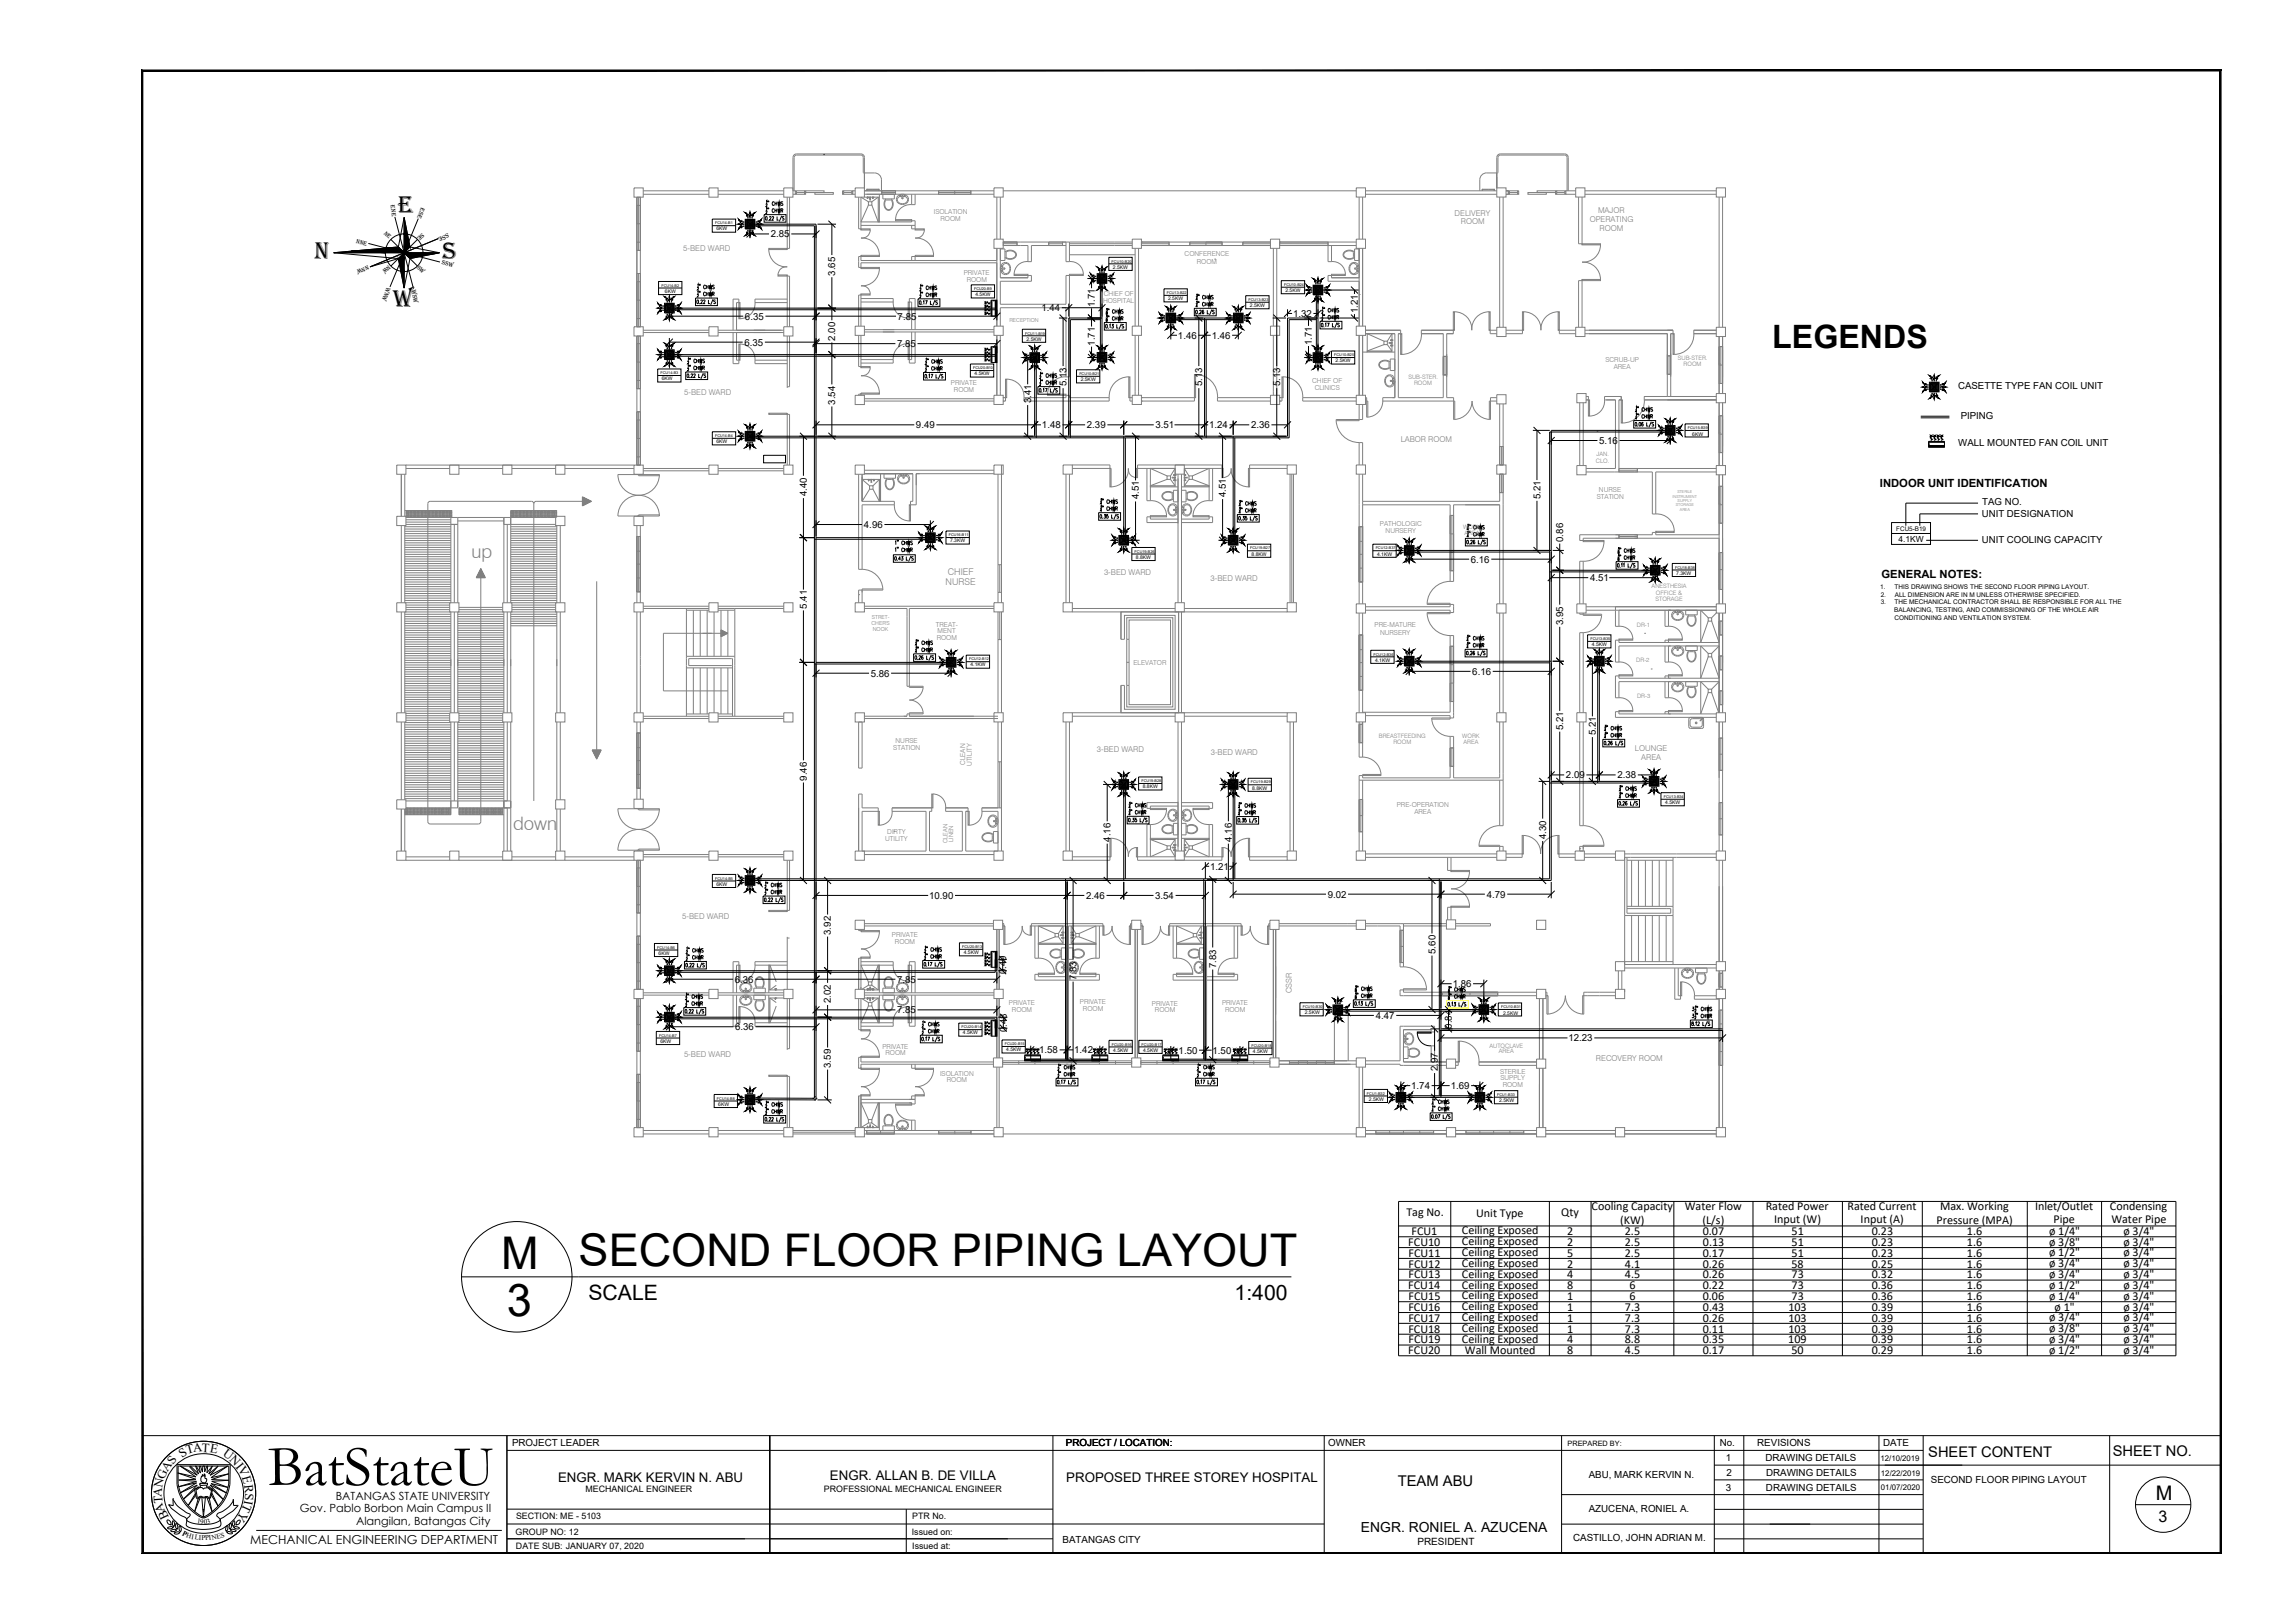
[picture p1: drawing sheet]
<svg xmlns="http://www.w3.org/2000/svg" width="420mm" height="297mm" viewBox="0 0 420 297" stroke-linecap="round" stroke-linejoin="round" font-family="sans-serif">
<defs><g id="words">
<text font-size="10.6" x="49" y="271.8">BatStateU</text>
<g font-size="8.2">
<text x="91.7" y="232.3">M</text>
<text x="105.9" y="231.7">SECOND FLOOR PIPING LAYOUT</text>
<text x="92.8" y="240.8">3</text>
</g>
<text font-size="5.9" x="324.5" y="63.8">LEGENDS</text>
<g font-size="4.5">
<text x="72.9" y="38.9">E</text>
<text x="57.6" y="47.3">N</text>
<text x="81" y="47.4">S</text>
<text x="72" y="56.2">W</text>
</g>
<g font-size="3.9">
<text x="107.7" y="237.9">SCALE</text>
<text x="226" y="237.9">1:400</text>
</g>
<text font-size="3.7" x="394.7" y="274.6">M</text>
<g font-size="3.4" fill="#808080">
<text x="86.3" y="102.1">up</text>
<text x="94" y="151.9">down</text>
</g>
<text font-size="2.9" x="395.2" y="278.6">3</text>
<g font-size="2.7">
<text x="353" y="266.7">SHEET CONTENT</text>
<text x="386.8" y="266.4">SHEET NO.</text>
<text x="255.9" y="271.9">TEAM ABU</text>
</g>
<text font-size="2.5" x="249.2" y="280.5">ENGR. RONIEL A. AZUCENA</text>
<g font-size="2.4">
<text x="102.2" y="271.2">ENGR. MARK KERVIN N. ABU</text>
<text x="151.9" y="270.9">ENGR. ALLAN B. DE VILLA</text>
<text x="195.2" y="271.3">PROPOSED THREE STOREY HOSPITAL</text>
</g>
<g font-size="2.3">
<text x="30.6" y="269.4" transform="rotate(-56 30.6 269.4)">A</text>
<text x="31.7" y="268.1" transform="rotate(-57 31.7 268.1)">S</text>
<text x="33.3" y="266.8" transform="rotate(-33 33.3 266.8)">S</text>
<text x="34.3" y="266.2" transform="rotate(-15 34.3 266.2)">T</text>
<text x="35.4" y="265.8" transform="rotate(-6 35.4 265.8)">A</text>
<text x="36.9" y="265.7" transform="rotate(3 36.9 265.7)">T</text>
<text x="38.4" y="265.8" transform="rotate(11 38.4 265.8)">E</text>
<text x="40.7" y="266.4" transform="rotate(36 40.7 266.4)">U</text>
<text x="41.9" y="267.3" transform="rotate(46 41.9 267.3)">N</text>
<text x="43.1" y="268.4" transform="rotate(52 43.1 268.4)">I</text>
<text x="43.5" y="268.9" transform="rotate(62 43.5 268.9)">V</text>
<text x="29.6" y="274" transform="rotate(-85 29.6 274)">A</text>
<text x="29.7" y="272.3" transform="rotate(-78 29.7 272.3)">N</text>
<text x="29.8" y="275.1" transform="rotate(-94 29.8 275.1)">T</text>
<text x="30.1" y="270.9" transform="rotate(-66 30.1 270.9)">G</text>
<text x="44.3" y="270.3" transform="rotate(75 44.3 270.3)">E</text>
<text x="44.7" y="275.2" transform="rotate(114 44.7 275.2)">T</text>
<text x="44.7" y="271.7" transform="rotate(84 44.7 271.7)">R</text>
<text x="44.8" y="274.5" transform="rotate(100 44.8 274.5)">I</text>
<text x="44.9" y="273.2" transform="rotate(94 44.9 273.2)">S</text>
<text x="30.3" y="276.5" transform="rotate(-110 30.3 276.5)">A</text>
<text x="31" y="277.7" transform="rotate(-115 31 277.7)">B</text>
<text x="44.1" y="276.5" transform="rotate(122 44.1 276.5)">Y</text>
<text x="45.8" y="282.6">MECHANICAL ENGINEERING DEPARTMENT</text>
</g>
<g font-size="2.2">
<text x="291.4" y="221.5">Cooling Capacity</text>
<text x="308.5" y="221.4">Water Flow</text>
<text x="323.3" y="221.4">Rated Power</text>
<text x="338.2" y="221.4">Rated Current</text>
<text x="355.2" y="221.5">Max. Working</text>
<text x="372.6" y="221.5">Inlet/Outlet</text>
<text x="386.3" y="221.5">Condensing</text>
<text x="257.5" y="222.6">Tag No.</text>
<text x="258.4" y="226.1">FCU1</text>
<text x="267.6" y="225.9">Ceiling Exposed</text>
<text x="267.6" y="227.9">Ceiling Exposed</text>
<text x="270.2" y="222.6">Unit Type</text>
<text x="285.8" y="222.6">Qty</text>
<text x="286.9" y="226.1">2</text>
<text x="296.6" y="223.9">(KW)</text>
<text x="297.5" y="226.1">2.5</text>
<text x="311.7" y="224">(L/s)</text>
<text x="311.7" y="226.1">0.07</text>
<text x="324.8" y="223.9">Input (W)</text>
<text x="328" y="226.1">51</text>
<text x="340.6" y="223.9">Input (A)</text>
<text x="342.7" y="226.1">0.23</text>
<text x="354.5" y="223.9">Pressure (MPA)</text>
<text x="360.1" y="226.1">1.6</text>
<text x="375.2" y="226">ø 1/4&quot;</text>
<text x="375.2" y="228">ø 3/8&quot;</text>
<text x="376" y="223.9">Pipe</text>
<text x="386.5" y="223.9">Water Pipe</text>
<text x="388.8" y="226">ø 3/4&quot;</text>
<text x="388.8" y="228">ø 3/4&quot;</text>
<text x="257.8" y="228">FCU10</text>
<text x="257.9" y="230">FCU11</text>
<text x="257.9" y="232">FCU12</text>
<text x="257.9" y="234">FCU13</text>
<text x="267.6" y="229.9">Ceiling Exposed</text>
<text x="267.6" y="231.9">Ceiling Exposed</text>
<text x="267.6" y="233.8">Ceiling Exposed</text>
<text x="286.9" y="228.1">2</text>
<text x="286.9" y="232">2</text>
<text x="286.9" y="234">4</text>
<text x="286.9" y="230">5</text>
<text x="297.5" y="228">2.5</text>
<text x="297.5" y="230">2.5</text>
<text x="297.5" y="232">4.1</text>
<text x="297.5" y="234">4.5</text>
<text x="311.7" y="232">0.26</text>
<text x="311.7" y="234">0.26</text>
<text x="311.7" y="230">0.17</text>
<text x="311.8" y="228">0.13</text>
<text x="328" y="232">58</text>
<text x="328" y="228">51</text>
<text x="328" y="230">51</text>
<text x="328" y="234">73</text>
<text x="342.7" y="228">0.23</text>
<text x="342.7" y="230">0.23</text>
<text x="342.7" y="232">0.25</text>
<text x="342.7" y="234">0.32</text>
<text x="360.1" y="228">1.6</text>
<text x="360.1" y="230">1.6</text>
<text x="360.1" y="232">1.6</text>
<text x="360.1" y="234">1.6</text>
<text x="375.2" y="230">ø 1/2&quot;</text>
<text x="375.2" y="232">ø 3/4&quot;</text>
<text x="375.2" y="233.9">ø 3/4&quot;</text>
<text x="388.8" y="230">ø 3/4&quot;</text>
<text x="388.8" y="232">ø 3/4&quot;</text>
<text x="388.8" y="233.9">ø 3/4&quot;</text>
<text x="257.8" y="236">FCU14</text>
<text x="257.8" y="239.9">FCU16</text>
<text x="257.9" y="237.9">FCU15</text>
<text x="267.6" y="235.8">Ceiling Exposed</text>
<text x="267.6" y="237.8">Ceiling Exposed</text>
<text x="267.6" y="239.8">Ceiling Exposed</text>
<text x="286.9" y="238">1</text>
<text x="286.9" y="239.9">1</text>
<text x="286.9" y="236">8</text>
<text x="297.5" y="239.9">7.3</text>
<text x="298.3" y="236">6</text>
<text x="298.3" y="238">6</text>
<text x="311.7" y="238">0.06</text>
<text x="311.7" y="236">0.22</text>
<text x="311.8" y="239.9">0.43</text>
<text x="327.4" y="239.9">103</text>
<text x="328" y="236">73</text>
<text x="328" y="238">73</text>
<text x="342.7" y="236">0.36</text>
<text x="342.7" y="238">0.36</text>
<text x="342.7" y="239.9">0.39</text>
<text x="360.1" y="236">1.6</text>
<text x="360.1" y="238">1.6</text>
<text x="360.1" y="239.9">1.6</text>
<text x="375.2" y="235.9">ø 1/2&quot;</text>
<text x="375.2" y="237.9">ø 1/4&quot;</text>
<text x="376.1" y="239.8">ø 1&quot;</text>
<text x="388.8" y="235.9">ø 3/4&quot;</text>
<text x="388.8" y="237.9">ø 3/4&quot;</text>
<text x="388.8" y="239.9">ø 3/4&quot;</text>
<text x="257.8" y="241.9">FCU17</text>
<text x="257.8" y="243.9">FCU18</text>
<text x="257.9" y="245.9">FCU19</text>
<text x="267.6" y="241.8">Ceiling Exposed</text>
<text x="267.6" y="243.8">Ceiling Exposed</text>
<text x="267.6" y="245.7">Ceiling Exposed</text>
<text x="286.9" y="241.9">1</text>
<text x="286.9" y="243.9">1</text>
<text x="286.9" y="245.9">4</text>
<text x="297.5" y="245.9">8.8</text>
<text x="297.5" y="241.9">7.3</text>
<text x="297.5" y="243.9">7.3</text>
<text x="311.7" y="241.9">0.26</text>
<text x="311.7" y="243.9">0.11</text>
<text x="311.7" y="245.9">0.35</text>
<text x="327.4" y="245.9">109</text>
<text x="327.4" y="241.9">103</text>
<text x="327.4" y="243.9">103</text>
<text x="342.7" y="241.9">0.39</text>
<text x="342.7" y="243.9">0.39</text>
<text x="342.7" y="245.9">0.39</text>
<text x="360.1" y="241.9">1.6</text>
<text x="360.1" y="243.9">1.6</text>
<text x="360.1" y="245.9">1.6</text>
<text x="375.2" y="241.9">ø 3/4&quot;</text>
<text x="375.2" y="243.8">ø 3/8&quot;</text>
<text x="375.2" y="245.8">ø 3/4&quot;</text>
<text x="388.8" y="241.9">ø 3/4&quot;</text>
<text x="388.8" y="243.8">ø 3/4&quot;</text>
<text x="388.8" y="245.8">ø 3/4&quot;</text>
<text x="257.8" y="247.8">FCU20</text>
<text x="268.2" y="247.9">Wall Mounted</text>
<text x="286.9" y="247.8">8</text>
<text x="297.5" y="247.8">4.5</text>
<text x="311.7" y="247.8">0.17</text>
<text x="328" y="247.8">50</text>
<text x="342.7" y="247.8">0.29</text>
<text x="360.1" y="247.8">1.6</text>
<text x="375.2" y="247.8">ø 1/2&quot;</text>
<text x="388.8" y="247.8">ø 3/4&quot;</text>
</g>
<g font-size="2.1">
<text x="344.2" y="89.2">INDOOR UNIT IDENTIFICATION</text>
<text x="344.4" y="105.8">GENERAL NOTES:</text>
<text x="61.5" y="274.5">BATANGAS STATE UNIVERSITY</text>
<text x="54.9" y="276.8">Gov. Pablo Borbon Main Campus II</text>
<text x="65.2" y="279.1">Alangilan, Batangas City</text>
</g>
<g font-size="1.8">
<text x="141.1" y="43.4">2.85</text>
<text x="152.9" y="50.4" transform="rotate(-90 152.9 50.4)">3.65</text>
<text x="136.4" y="58.5">6.35</text>
<text x="164.3" y="58.5">7.85</text>
<text x="190.7" y="57">1.44</text>
<text x="200.5" y="56.2" transform="rotate(-90 200.5 56.2)">1.71</text>
<text x="236.7" y="58">1.32</text>
<text x="248.6" y="57.3" transform="rotate(-90 248.6 57.3)">1.21</text>
<text x="136.3" y="63.2">6.35</text>
<text x="152.9" y="62.4" transform="rotate(-90 152.9 62.4)">2.00</text>
<text x="164.2" y="63.5">7.85</text>
<text x="200.5" y="63.3" transform="rotate(-90 200.5 63.3)">1.71</text>
<text x="215.7" y="62">1.46</text>
<text x="221.8" y="62">1.46</text>
<text x="240.2" y="63.1" transform="rotate(-90 240.2 63.1)">1.71</text>
<text x="195.3" y="70.7" transform="rotate(-90 195.3 70.7)">5.13</text>
<text x="220.1" y="70.7" transform="rotate(-90 220.1 70.7)">5.13</text>
<text x="234.4" y="70.7" transform="rotate(-90 234.4 70.7)">5.13</text>
<text x="358.5" y="71.1">CASETTE TYPE FAN COIL UNIT</text>
<text x="152.9" y="74.1" transform="rotate(-90 152.9 74.1)">3.54</text>
<text x="188.8" y="73.8" transform="rotate(-90 188.8 73.8)">3.41</text>
<text x="359" y="76.7">PIPING</text>
<text x="167.7" y="78.4">9.49</text>
<text x="190.8" y="78.4">1.48</text>
<text x="199" y="78.4">2.39</text>
<text x="211.5" y="78.4">3.51</text>
<text x="221.4" y="78.4">1.24</text>
<text x="229" y="78.4">2.36</text>
<text x="292.8" y="81.2">5.16</text>
<text x="358.5" y="81.6">WALL MOUNTED FAN COIL UNIT</text>
<text x="147.7" y="90.8" transform="rotate(-90 147.7 90.8)">4.40</text>
<text x="208.5" y="91.4" transform="rotate(-90 208.5 91.4)">4.51</text>
<text x="224.4" y="91" transform="rotate(-90 224.4 91)">4.51</text>
<text x="282" y="91.4" transform="rotate(-90 282 91.4)">5.21</text>
<text x="362.8" y="94.7">UNIT DESIGNATION</text>
<text x="362.9" y="92.4">TAG NO.</text>
<text x="158.2" y="96.6">4.96</text>
<text x="286.2" y="99.2" transform="rotate(-90 286.2 99.2)">0.86</text>
<text x="362.8" y="99.4">UNIT COOLING CAPACITY</text>
<text x="269.3" y="103">6.16</text>
<text x="291.1" y="106.3">4.51</text>
<text x="147.7" y="111.4" transform="rotate(-90 147.7 111.4)">5.41</text>
<text x="286.2" y="114.4" transform="rotate(-90 286.2 114.4)">3.95</text>
<text x="159.4" y="123.8">5.86</text>
<text x="269.5" y="123.5">6.16</text>
<text x="286.2" y="133.6" transform="rotate(-90 286.2 133.6)">5.21</text>
<text x="292.1" y="134.6" transform="rotate(-90 292.1 134.6)">5.21</text>
<text x="147.7" y="142.9" transform="rotate(-90 147.7 142.9)">9.46</text>
<text x="286.7" y="142.4">2.09</text>
<text x="296.1" y="142.4">2.38</text>
<text x="203.3" y="154" transform="rotate(-90 203.3 154)">4.16</text>
<text x="225.5" y="154" transform="rotate(-90 225.5 154)">4.16</text>
<text x="283.1" y="153.6" transform="rotate(-90 283.1 153.6)">4.30</text>
<text x="221.6" y="159.2">1.21</text>
<text x="170.1" y="164.5">10.90</text>
<text x="198.8" y="164.5">2.46</text>
<text x="211.5" y="164.5">3.54</text>
<text x="243.1" y="164.3">9.02</text>
<text x="272.2" y="164.3">4.79</text>
<text x="152.1" y="171.1" transform="rotate(-90 152.1 171.1)">3.92</text>
<text x="134.5" y="179.8">6.36</text>
<text x="164.2" y="179.8">7.85</text>
<text x="184.2" y="178.3" transform="rotate(-90 184.2 178.3)">0.49</text>
<text x="197.1" y="179.4" transform="rotate(-90 197.1 179.4)">7.83</text>
<text x="222.6" y="177.2" transform="rotate(-90 222.6 177.2)">7.83</text>
<text x="262.8" y="174.6" transform="rotate(-90 262.8 174.6)">5.60</text>
<text x="152.1" y="183.6" transform="rotate(-90 152.1 183.6)">2.02</text>
<text x="164.2" y="185.4">7.85</text>
<text x="265.9" y="180.7">1.86</text>
<text x="134.6" y="188.5">6.36</text>
<text x="184.3" y="188.9" transform="rotate(-90 184.3 188.9)">0.48</text>
<text x="251.9" y="186.5">4.47</text>
<text x="265.8" y="188.3" transform="rotate(-90 265.8 188.3)">0.84</text>
<text x="287.2" y="190.6">12.23</text>
<text x="152.1" y="195.4" transform="rotate(-90 152.1 195.4)">3.59</text>
<text x="190.3" y="192.8">1.58</text>
<text x="196.7" y="192.8">1.42</text>
<text x="215.8" y="192.8">1.50</text>
<text x="222" y="192.8">1.50</text>
<text x="263.3" y="196.1" transform="rotate(-90 263.3 196.1)">2.97</text>
<text x="258.4" y="199.3">1.74</text>
<text x="265.6" y="199.3">1.69</text>
<text x="93.7" y="264.6">PROJECT LEADER</text>
<text x="195.1" y="264.7">PROJECT / LOCATION:</text>
<text x="243.2" y="264.7">OWNER</text>
<text x="314.9" y="264.7">No.</text>
<text x="316" y="267.3">1</text>
<text x="321.7" y="264.7">REVISIONS</text>
<text x="323.2" y="267.4">DRAWING DETAILS</text>
<text x="344.7" y="264.7">DATE</text>
<text x="290.9" y="270.5">ABU, MARK KERVIN N.</text>
<text x="315.9" y="272.9">3</text>
<text x="316.1" y="270.1">2</text>
<text x="323.3" y="272.9">DRAWING DETAILS</text>
<text x="323.3" y="270.1">DRAWING DETAILS</text>
<text x="353.5" y="271.4">SECOND FLOOR PIPING LAYOUT</text>
<text x="290.9" y="276.8">AZUCENA, RONIEL A.</text>
<text x="194.5" y="282.4">BATANGAS CITY</text>
<text x="259.5" y="282.8">PRESIDENT</text>
<text x="288" y="282.1">CASTILLO, JOHN ADRIAN M.</text>
</g>
<g font-size="1.7" fill="#808080">
<text x="173.1" y="107.1">NURSE</text>
<text x="173.5" y="105.3">CHIEF</text>
</g>
<g font-size="1.6">
<text x="107.2" y="273">MECHANICAL ENGINEER</text>
<text x="150.8" y="273">PROFESSIONAL MECHANICAL ENGINEER</text>
<text x="94.4" y="280.8">GROUP NO: 12</text>
<text x="94.5" y="278">SECTION: ME - 5103</text>
<text x="166.9" y="280.8">Issued on:</text>
<text x="167" y="278">PTR No.</text>
<text x="94.5" y="283.6">DATE SUB: JANUARY 07, 2020</text>
<text x="167" y="283.6">Issued at:</text>
</g>
<g font-size="1.5" fill="#808080">
<text x="266.3" y="39.5">DELIVERY</text>
<text x="267.5" y="41.1">ROOM</text>
<text x="291" y="40.6">OPERATING</text>
<text x="292.6" y="39">MAJOR</text>
<text x="125.1" y="45.9">5-BED WARD</text>
<text x="292.8" y="42.2">ROOM</text>
<text x="125.3" y="72.2">5-BED WARD</text>
<text x="256.4" y="80.9">LABOR ROOM</text>
<text x="202.1" y="105.2">3-BED WARD</text>
<text x="221.6" y="106.3">3-BED WARD</text>
<text x="200.8" y="137.6">3-BED WARD</text>
<text x="299.3" y="137.5">LOUNGE</text>
<text x="221.7" y="138.1">3-BED WARD</text>
<text x="300.5" y="139">AREA</text>
<text x="124.9" y="168.2">5-BED WARD</text>
<text x="236.5" y="181.8" transform="rotate(-90 236.5 181.8)">CSSR</text>
<text x="125.2" y="193.4">5-BED WARD</text>
<text x="292.2" y="194.1">RECOVERY ROOM</text>
</g>
<text font-size="1.5" x="347.6" y="99.1">4.1KW</text>
<g font-size="1.4">
<text x="344.3" y="267.3">12/10/2019</text>
<text x="344.4" y="270.1">12/22/2019</text>
<text x="344.4" y="272.7">01/07/2020</text>
</g>
<g font-size="1.3">
<text x="287" y="264.6">PREPARED BY:</text>
<text x="33.3" y="280.9" transform="rotate(28 33.3 280.9)">P</text>
<text x="34" y="281.3" transform="rotate(18 34 281.3)">H</text>
<text x="35" y="281.6" transform="rotate(10 35 281.6)">I</text>
<text x="35.6" y="281.7" transform="rotate(9 35.6 281.7)">L</text>
<text x="36.1" y="278.7" transform="rotate(9 36.1 278.7)">1</text>
<text x="36.4" y="281.9" transform="rotate(1 36.4 281.9)">I</text>
<text x="36.7" y="278.8">90</text>
<text x="36.9" y="281.9">P</text>
<text x="37.6" y="281.9" transform="rotate(-8 37.6 281.9)">PI</text>
<text x="38" y="278.8" transform="rotate(-15 38 278.8)">3</text>
<text x="38.8" y="281.8" transform="rotate(-13 38.8 281.8)">N</text>
<text x="39.8" y="281.6" transform="rotate(-14 39.8 281.6)">ES</text>
</g>
<g font-size="1.2" fill="#808080">
<text x="170.9" y="39.2">ISOLATION</text>
<text x="172.2" y="40.4">ROOM</text>
<text x="216.9" y="46.9">CONFERENCE</text>
<text x="176.4" y="50.4">PRIVATE</text>
<text x="177" y="51.6">ROOM</text>
<text x="219.1" y="48.3">ROOM</text>
<text x="201.9" y="55.5">HOSPITAL</text>
<text x="202.1" y="54.1">CHIEF OF</text>
<text x="174.1" y="70.5">PRIVATE</text>
<text x="174.6" y="71.7">ROOM</text>
<text x="240.2" y="70">CHIEF OF</text>
<text x="240.7" y="71.4">CLINICS</text>
<text x="293.9" y="66.3">SCRUB-UP</text>
<text x="295.4" y="67.6">AREA</text>
<text x="292.7" y="90">NURSE</text>
<text x="292.3" y="91.4">STATION</text>
<text x="252.6" y="96.2">PATHOLOGIC</text>
<text x="253.7" y="97.6">NURSERY</text>
<text x="171.3" y="114.7">TREAT-</text>
<text x="171.5" y="117.1">ROOM</text>
<text x="171.7" y="115.9">MENT</text>
<text x="251.7" y="114.8">PRE-MATURE</text>
<text x="252.6" y="116.1">NURSERY</text>
<text x="207.5" y="121.7">ELEVATOR</text>
<text x="163.5" y="137.2">STATION</text>
<text x="163.9" y="136">NURSE</text>
<text x="176.7" y="140" transform="rotate(-90 176.7 140)">CLEAN</text>
<text x="177.9" y="140.2" transform="rotate(-90 177.9 140.2)">UTILITY</text>
<text x="255.7" y="147.8">PRE-OPERATION</text>
<text x="258.9" y="149">AREA</text>
<text x="162" y="153.9">UTILITY</text>
<text x="162.4" y="152.7">DIRTY</text>
<text x="163.3" y="171.6">PRIVATE</text>
<text x="163.8" y="172.8">ROOM</text>
<text x="184.7" y="183.9">PRIVATE</text>
<text x="185.3" y="185.2">ROOM</text>
<text x="197.7" y="183.8">PRIVATE</text>
<text x="198.3" y="185">ROOM</text>
<text x="210.9" y="184.1">PRIVATE</text>
<text x="211.4" y="185.3">ROOM</text>
<text x="223.7" y="184">PRIVATE</text>
<text x="224.3" y="185.2">ROOM</text>
<text x="161.6" y="191.9">PRIVATE</text>
<text x="162.1" y="193.1">ROOM</text>
<text x="172.1" y="196.9">ISOLATION</text>
<text x="274.6" y="196.5">STERILE</text>
<text x="274.7" y="197.7">SUPPLY</text>
<text x="173.3" y="198.1">ROOM</text>
<text x="275.1" y="198.9">ROOM</text>
</g>
<g font-size="1.2">
<text x="347.2" y="97.2">FCU5-B19</text>
<text x="344.2" y="107.8">1.</text>
<text x="346.9" y="107.8">THIS DRAWING SHOWS THE SECOND FLOOR PIPING LAYOUT.</text>
<text x="344.3" y="110.6">3.</text>
<text x="344.3" y="109.2">2.</text>
<text x="346.8" y="112.1">BALANCING, TESTING, AND COMMISSIONING OF THE WHOLE AIR</text>
<text x="346.8" y="113.5">CONDITIONING AND VENTILATION SYSTEM.</text>
<text x="346.9" y="110.6">THE MECHANICAL CONTRACTOR SHALL BE RESPONSIBLE FOR ALL THE</text>
<text x="346.9" y="109.2">ALL DIMENSION ARE IN M UNLESS OTHERWISE SPECIFIED.</text>
</g>
<g font-size="1.1">
<text x="71.5" y="37.6" transform="rotate(81 71.5 37.6)">ene</text>
<text x="77.1" y="38" transform="rotate(112 77.1 38)">ese</text>
<text x="65.1" y="44.5" transform="rotate(14 65.1 44.5)">nne</text>
<text x="70.2" y="42.8" transform="rotate(45 70.2 42.8)">nE</text>
<text x="77.2" y="42.6" transform="rotate(135 77.2 42.6)">se</text>
<text x="82" y="42.7" transform="rotate(158 82 42.7)">sse</text>
<text x="67.3" y="48.6" transform="rotate(158 67.3 48.6)">nnw</text>
<text x="70.8" y="52.6" transform="rotate(113 70.8 52.6)">wnw</text>
<text x="71.1" y="48.4" transform="rotate(135 71.1 48.4)">nw</text>
<text x="75.4" y="53.1" transform="rotate(81 75.4 53.1)">wsw</text>
<text x="76.3" y="49" transform="rotate(45 76.3 49)">sw</text>
<text x="80.8" y="48.4" transform="rotate(14 80.8 48.4)">ssw</text>
</g>
<g font-size="1.1" fill="#808080">
<text x="307.2" y="65.8">SUB-STER.</text>
<text x="257.9" y="69.3">SUB-STER.</text>
<text x="258.9" y="70.5">ROOM</text>
<text x="308.2" y="67">ROOM</text>
<text x="292.3" y="83.5">JAN.</text>
<text x="292.2" y="84.7">CLO.</text>
<text x="267.9" y="96.7">WORK</text>
<text x="268.1" y="97.9">AREA</text>
<text x="302.4" y="107.6">ANESTHESIA</text>
<text x="303.1" y="110">STORAGE</text>
<text x="303.2" y="108.8">OFFICE &amp;</text>
<text x="299.7" y="114.8">DR-1</text>
<text x="299.6" y="121.2">DR-2</text>
<text x="299.7" y="127.7">DR-3</text>
<text x="252.4" y="135">BREASTFEEDING</text>
<text x="255.1" y="136.2">ROOM</text>
<text x="267.7" y="135.1">WORK</text>
<text x="267.9" y="136.2">AREA</text>
<text x="173.5" y="154.3" transform="rotate(-90 173.5 154.3)">CLEAN</text>
<text x="174.5" y="154.1" transform="rotate(-90 174.5 154.1)">LINEN</text>
<text x="272.7" y="191.7">AUTOCLAVE</text>
<text x="274.4" y="192.8">AREA</text>
</g>
<g font-size="1" fill="#808080">
<text x="184.8" y="58.9">RECEPTION</text>
<text x="159.6" y="113.3">STRET-</text>
<text x="159.5" y="114.4">CHER'S</text>
<text x="159.8" y="115.5">NOOK</text>
</g>
<g font-size=".9">
<text x="131.2" y="42.2">6KW</text>
<text x="121.7" y="53.6">6KW</text>
<text x="203.8" y="49.2">2.5KW</text>
<text x="235.3" y="53.4">2.5KW</text>
<text x="178.6" y="54.2">4.5KW</text>
<text x="213.9" y="54.9">2.5KW</text>
<text x="228.8" y="56.2">2.5KW</text>
<text x="187.9" y="62.3">2.5KW</text>
<text x="121.2" y="69.6">6KW</text>
<text x="178.4" y="68.7">4.5KW</text>
<text x="197.8" y="69.8">2.5KW</text>
<text x="244.5" y="66.3">2.5KW</text>
<text x="131.2" y="81.1">6KW</text>
<text x="309.8" y="79.7">6KW</text>
<text x="173.9" y="99.3">7.3KW</text>
<text x="229.1" y="101.7">8.8KW</text>
<text x="252.1" y="101.7">4.1KW</text>
<text x="208" y="102.3">8.8KW</text>
<text x="306.9" y="105.2">7.3KW</text>
<text x="291.4" y="118.3">4.5KW</text>
<text x="177.7" y="122">4.1KW</text>
<text x="251.7" y="121.1">4.1KW</text>
<text x="209.2" y="144.3">8.8KW</text>
<text x="229.2" y="144.5">8.8KW</text>
<text x="304.9" y="147.2">4.5KW</text>
<text x="131.2" y="162.1">6KW</text>
<text x="120.6" y="174.8">6KW</text>
<text x="176.4" y="174.6">4.5KW</text>
<text x="238.9" y="185.7">2.5KW</text>
<text x="275.2" y="185.7">2.5KW</text>
<text x="120.9" y="190.9">6KW</text>
<text x="176.3" y="189.3">4.5KW</text>
<text x="184.2" y="192.4">4.5KW</text>
<text x="203.8" y="192.5">4.5KW</text>
<text x="209.3" y="192.5">4.5KW</text>
<text x="229.4" y="192.7">4.5KW</text>
<text x="131.5" y="202.4">6KW</text>
<text x="250.6" y="201.5">2.5KW</text>
<text x="274.5" y="201.7">2.5KW</text>
</g>
<g font-size=".7">
<text x="130.9" y="41.1">FCU14-B1</text>
<text x="121.1" y="52.5">FCU14-B2</text>
<text x="178.3" y="53.1">FCU20-B9</text>
<text x="203.5" y="48.1">FCU10-B20</text>
<text x="213.6" y="53.8">FCU13-B22</text>
<text x="235.1" y="52.3">FCU10-B24</text>
<text x="228.6" y="55.1">FCU13-B23</text>
<text x="187.7" y="61.2">FCU11-B19</text>
<text x="244.3" y="65.2">FCU10-B25</text>
<text x="120.9" y="68.5">FCU14-B3</text>
<text x="178.2" y="67.6">FCU20-B10</text>
<text x="197.6" y="68.6">FCU10-B21</text>
<text x="130.9" y="80">FCU14-B4</text>
<text x="309" y="78.5">FCU15-B39</text>
<text x="173.7" y="98.1">FCU16-B11</text>
<text x="207.7" y="101.2">FCU19-B26</text>
<text x="228.9" y="100.6">FCU19-B27</text>
<text x="251.9" y="100.6">FCU12-B37</text>
<text x="306.7" y="104.1">FCU18-B38</text>
<text x="251.5" y="120">FCU12-B36</text>
<text x="291.2" y="117.1">FCU13-B35</text>
<text x="177.4" y="120.9">FCU12-B12</text>
<text x="209" y="143.1">FCU19-B28</text>
<text x="229" y="143.4">FCU19-B29</text>
<text x="304.6" y="146">FCU13-B34</text>
<text x="130.9" y="161">FCU14-B5</text>
<text x="120.3" y="173.6">FCU14-B6</text>
<text x="176.2" y="173.5">FCU20-B13</text>
<text x="238.5" y="184.5">FCU10-B30</text>
<text x="274.8" y="184.5">FCU10-B31</text>
<text x="120.7" y="189.7">FCU14-B7</text>
<text x="176" y="188.2">FCU20-B14</text>
<text x="184" y="191.3">FCU20-B15</text>
<text x="203.5" y="191.4">FCU20-B16</text>
<text x="209" y="191.4">FCU20-B17</text>
<text x="229.1" y="191.6">FCU20-B18</text>
<text x="131.3" y="201.3">FCU14-B8</text>
<text x="250.3" y="200.3">FCU1-B32</text>
<text x="274.1" y="200.6">FCU1-B33</text>
</g>
<g font-size=".7" fill="#808080">
<text x="306.2" y="91.1">INSTRUMENT</text>
<text x="306.8" y="92.7">STORAGE</text>
<text x="307.1" y="90.3">STERILE</text>
<text x="307.1" y="91.9">SUPPLY</text>
<text x="307.6" y="93.5">AREA</text>
</g>
</g></defs>
<!-- layer: 0 -->
<g fill="none" stroke="#808080" stroke-width=".18">
<path d="M116.1 34.4h1.7v1.7h-1.7zM116.6 36.1h.6v9.7h-.6zM116.6 36.1v23.7h.6v-23.7M116.6 37.6h.6M116.9 36.1v9.7M117.8 34.9h12M117.8 35.6h12M129.8 34.4h1.7v1.7h-1.7zM131.5 34.9h12M131.5 35.6h12M143.5 34.4h1.7v1.7h-1.7zM144.1 36.1v9.6"/>
<path d="M144.5 36.1v9.4h-.4M145.2 35.6h.4M145.4 28.8v6.1M145.4 28.8l.1-.2 .3-.2h11.8l.4 .2v.2l.1 2.8M145.6 34.9h.2v.7h-.2zM145.8 34.9h1.5M145.8 35.6h1.5M145.8 35.2h1.5M147.3 34.9h.2v.7h-.2zM147.5 34.9h3.4v.3h-3.4zM149.2 35.2h3.4v.4h-3.4zM154.2 34.9h.3v.7h-.3z"/>
<path d="M154.5 34.9h1.4M154.5 35.6h1.4M154.5 35.2h1.4M155.9 34.9h.2v.7h-.2zM156.1 34.9h.5M156.1 35.6h.5M156.6 34.4h1.7v1.7h-1.7zM157.2 36.1v5.8h.4M158.1 31.7h2a1.26 1.26 0 0 1 1.3 1.2v2M158.3 31.7v2.7v-5.6a.63 .63 0 0 0-.7-.6h-11.8a.63 .63 0 0 0-.6 .6v6.1h.4M158.3 34.9h23.7M158.3 35.5h23.7"/>
<path d="M158.3 36.1h2.7M158.7 34.9v-.3l.1 .3M158.7 36.1h.1M158.8 34.7h2.1M158.8 34.6h2.1M158.8 36.2h-.1M158.8 36.2h.1M158.8 36.3h.1M158.8 36.1v.2h.1v-.1M158.8 36.2v.1M158.9 36.2h.1M158.9 36.2v.1"/>
<path d="M158.9 36.1v.1M158.9 36.1h.1M158.9 36.1h-.1M159 36.9h.6v.7h-.6zM159 36.9l-1.4-.8v6M159 37.6l-1.4 3h9.3v-.2M159.2 36.1h.1M159.2 36.6h.1M159.2 36.1l.1 .2M159.2 36.1h.2M159.2 36.2h.1M159.2 36.4h.1"/>
<path d="M159.2 36.4h.2M159.2 36.4v.2M159.3 36.2h.1M159.3 36.3h-.1M159.3 36.1v.3M159.4 36.4v.2h-.2M159.4 36.4h.1M159.4 36.2h.1M159.4 36.3h.1M159.4 36.1l-.1 .2M159.4 36.1h.1M159.6 37.6l1.2 3"/>
<path d="M159.7 36.1h.1M159.7 36.2h.1M159.7 36.3h.1M159.7 36.1v.2l.2-.1M159.8 36.3h.1M159.8 36.2h.1M159.8 36.1v.2M159.9 36.1h.1M159.9 36.1h-.1M159.9 36.2h-.1M160.9 34.9v-.3l.1 .3M161 35.6v5h-.2v-4.5l-1.2 .8"/>
<path d="M161.4 34.9h2.5v.6h-2.5zM161.4 35.2h2.5M161.4 34.9v.7M161.6 35.6v.8h2.1v-.8M162.2 36.6h.9a.97 .97 0 0 1 .3 1.1 .97 .97 0 0 1-.9 .6l-.3-.2-.2-.5v-.6zM162.2 36.4a1.27 1.27 0 0 0 .5 2.1 1.27 1.27 0 0 0 .5-2.1M163.9 34.9v.7M164.4 35.8a.84 .84 0 0 0 0 1.3M164.4 37.1a1.25 1.25 0 0 0 1.6 0M164.4 35.8a1.24 1.24 0 0 1 1.9 .3M164.8 37.2h.8M165.1 36h-.4a.66 .66 0 0 0-.4 .7 .66 .66 0 0 0 .5 .5"/>
<path d="M165.1 36.2l.1 .2M165.2 36.4h.1M165.2 36.4l-.1-.5 .1-.2 .1 .2v.5M165.3 36.2v.2M165.3 36h.4M165.8 36a.66 .66 0 0 1 .4 .7 .66 .66 0 0 1-.6 .5M166.2 36.1v.7M166.3 36.8l-.3 .3M166.9 35.6v1.9M166.9 37.4a2.75 2.75 0 0 0-2.9 2.8M167.5 35.6v1.9h-.6M171.8 34.9h5.9v.7h-5.9z"/>
<path d="M171.8 35.2h5.9M171.8 34.9v.7M174.8 34.9v.7M177.7 34.9v.7M182 34.4h1.7v1.7h-1.7zM182.5 36.1v7.7M183.1 36.1v7.7M183.7 34.9h64.6M248.3 34.4h1.7v1.7h-1.7zM248.8 36.1v7.7M249.5 36.1v7.7M250 34.9h24"/>
<path d="M250 35.6h24M271.3 34.9v-.3l.1 .3M271.4 34.6h2.1M271.4 34.7h2.1M272.2 31.7h2M272.2 31.6a1.26 1.26 0 0 0-1.3 1.3v2M273.5 34.9v-.3l.1 .3M274 34.4h1.7v1.7h-1.7zM274 31.7v2.7v-5.6a.63 .63 0 0 1 .7-.6h11.8a.63 .63 0 0 1 .6 .6v6.1M274 32.4v2M274.2 31.6v-2.8l.1-.2 .4-.2h11.8l.3 .2 .1 .2v6.1M274.6 36.1v23.8"/>
<path d="M275.2 36.1v23.8M275.7 34.9h.4v.7h-.4M276.1 34.9h.3v.7h-.3zM276.4 34.9h1.4M276.4 35.6h1.4M276.4 35.2h1.4M277.8 34.9h.2v.7h-.2zM279.7 35.2h3.4v.4h-3.4zM281.4 34.9h3.4v.3h-3.4zM284.8 34.9h.2v.7h-.2zM285 34.9h1.5M285 35.6h1.5"/>
<path d="M285 35.2h1.5M286.5 34.9h.2v.7h-.2zM286.7 34.9h1.8M286.7 35.6h1.8M288.5 34.4h1.7v1.7h-1.7zM289 36.1v8.5h.6M289.6 36.1v8.7M290.2 34.9h24M290.2 35.6h24M314.2 34.4h1.7v1.7h-1.7zM314.7 36.1v23.8M315.4 36.1v23.8"/>
<path d="M116.1 59.8h1.7v1.7h-1.7zM116.6 50.1h.6v9.7h-.6zM116.6 45.8h.6M116.6 50.1h.6M116.6 44.3h.6M116.6 41h.6M116.6 51.6h.6M116.6 58.3h.6M116.6 54.9h.6M116.9 50.1v9.7M129.8 59.8h1.7v1.7h-1.7zM135.3 55.4h.2v2.9h-.2z"/>
<path d="M135.3 55.4h-.5v5M135.3 55.4v-.7h-1.1v5.7M138.2 55.4h5.9M138.2 55.4a2.75 2.75 0 0 1-2.7 2.9M140.7 45.7a3.2 3.2 0 0 0 3.4 3.1 1.5 1.5 0 0 0-1.7 1.5M140.7 45.5h3.4v.2h-3.4zM142.4 50.3h1.7v.2h-1.7zM143.5 59.8h1.7v1.7h-1.7zM144.1 50.5h.4v9.3M144.1 50.3v9.5M144.1 54.7h-5.9v.7M156.6 59.7h1.7v1.7h-1.7z"/>
<path d="M157.6 48.9h3.4v.3h-3.4zM157.6 53.8h1.7v.2h-1.7zM157.6 46.7h3.4v.2h-3.4zM157.6 41.9h1.7v.2h-1.7zM157.6 46.7v1h24.9M157.6 53.8v5.9M157.6 46.9h-.4v2h.4M157.6 54h-.4v5.7M157.6 54.6h5.9v.7h-5.9M157.6 41.3h9.9M159.3 42.1a1.49 1.49 0 0 1-1.7 1.5 3.2 3.2 0 0 1 3.4 3.1M161 49.2a3.2 3.2 0 0 1-3.4 3.1 1.49 1.49 0 0 1 1.7 1.5"/>
<path d="M163.5 55.3a2.75 2.75 0 0 0 2.8 2.9M163.9 40.2h3v.2h-3zM166.3 55.3h.2v2.9h-.2zM166.5 55.3h.4v5M166.5 55.3v-.7h1v5.7M166.9 41.3v.6h.6M166.9 47.7v-.8h.6v.8M166.9 40.4h.6v1.5M167.5 46.7h3.4v.2h-3.4zM167.5 41.9h1.7v.2h-1.7zM169.2 42.1a1.48 1.48 0 0 1-1.7 1.5 3.2 3.2 0 0 1 3.4 3.1M182 59.7h1.7v1.7h-1.7z"/>
<path d="M182 43.8h1.7v1.7h-1.7zM182.5 48.1h-24.9v1.1M182.5 45.5v14.2M183.1 45.5v5.3h5.1v-.4M183.1 59.7v-3.4h12.1v12.7M183.1 45.6h.9v2.1h-.9M183.3 49.1h.7v.1l-.6 .1zM183.4 48.4a1.22 1.22 0 0 0 .3 1.8M183.6 49.1v-.5a.71 .71 0 0 1 .9-.3 .71 .71 0 0 1 .4 .9 .71 .71 0 0 1-.4 .8 .71 .71 0 0 1-.9-.3v-.4M183.7 44.3h.1M183.7 44.3h2.5v.6h-2.5zM183.7 44.9h4.5v3"/>
<path d="M183.7 44.3h23.6M183.7 44.6h2.5M183.7 50.2h.7M183.8 49.1h.2M184 49.2h-.2M184 46.1a1.27 1.27 0 0 1 2.1 .5 1.27 1.27 0 0 1-2.1 .5M184.2 46.2v.8M184.2 46.2a.97 .97 0 0 1 1.1-.3 .97 .97 0 0 1 .6 .9 1.1 1.1 0 0 1-1.7 .2M184.4 48.1h-.5l-.5 .3M184.4 48.1l.3 .3M184.7 48.4a1.24 1.24 0 0 1-.3 1.8M185.7 50.2h2.5v.2h-2.5z"/>
<path d="M186.2 44.3v.6M188.2 50.4h.6v1.1h-5.7v4.2h12.1v-5.3h.6M188.2 47.9a2.33 2.33 0 0 0-2.5 2.3M189.4 44.9h.1M192 44.3h2.5v.6h-2.5zM192 44.6h2.5M192 44.3v.6M194.5 44.3v.6M195.2 44.9h-6.4v3h-.6M195.2 44.3v3.6h.6M195.8 50.2h2.5v.2h-2.5zM195.8 44.9h11.5"/>
<path d="M195.8 46.6h12M195.8 44.6h11.5M195.8 44.3v3.6M195.8 50.4v18.6h-.6M195.8 47.9a2.33 2.33 0 0 1 2.5 2.3M201.5 44.9h.1M207.3 59.7h1.7v1.7h-1.7zM207.3 43.8h1.7v1.7h-1.7zM207.8 45.5v14.2M208.4 45.5v14.2M209 44.3h.1M209 44.3h5v.6h-5z"/>
<path d="M209 44.9h23.6M209 44.3h23.6M209 44.6h5M214 44.3v.6M217.8 44.3h5.9v.6h-5.9zM217.8 44.6h5.9M217.8 44.3v.6M220.8 44.3v.6M222.4 47.4h.1M223.7 44.3v.6M227.5 44.3h5.1v.6h-5.1zM227.5 44.6h5.1"/>
<path d="M227.5 44.3v.6M232.6 59.7h1.7v1.7h-1.7zM232.6 43.8h1.7v1.7h-1.7zM233.1 45.5v14.2M233.7 45.5v14.2M234.3 44.3h.1M234.3 44.3h8.8v.6h-8.8zM234.3 44.9h14M234.3 44.3h14M234.3 44.6h8.8M243.1 44.3v3.6h.7M243.8 50.2h2.5v.2h-2.5z"/>
<path d="M243.8 50.2v.6h5M243.8 50.4h-.7v1.1h5.7M243.8 44.9v3M243.8 47.9a2.33 2.33 0 0 1 2.5 2.3M246.1 46.3l.7-.4a.92 .92 0 0 1 1 .3v.8a.97 .97 0 0 1-1.1 .3 .97 .97 0 0 1-.7-.9zM247 48.7v.9M247 49.6l.6 .6M247.2 48.4a.86 .86 0 0 1 1.4 0M247.2 48.4l-.2 .3M247.6 50.2h.6M248 49.1l.5-.1 .1 .2-.1 .1-.5-.1M248 46.1a1.27 1.27 0 0 0-2.1 .5 1.27 1.27 0 0 0 2.1 .5"/>
<path d="M248.2 49.1l-.2 .1h.2M248.3 59.7h1.7v1.7h-1.7zM248.3 43.8h1.7v1.7h-1.7zM248.4 49.1v-.5a.71 .71 0 0 0-.9-.3 .71 .71 0 0 0-.4 .9 .71 .71 0 0 0 .4 .8 .71 .71 0 0 0 .9-.3v-.4M248.6 48.4a1.24 1.24 0 0 1-.3 1.8M248.8 53.9h.1M248.8 45.5v14.2M248.8 45.6h-.8v2.1h.8M249.5 45.5v14.2M266.1 57.1h.2v3.3h-.2zM266.3 57.1a3.2 3.2 0 0 1 3.1 3.3 3.2 3.2 0 0 1 3.2-3.3M272.6 57.1h.2v3.3h-.2z"/>
<path d="M274 59.9h1.7v1.7h-1.7zM278.7 57.1h.2v3.3h-.2zM278.9 57.1a3.2 3.2 0 0 1 3.2 3.3 3.2 3.2 0 0 1 3.2-3.3M285.3 57.1h.2v3.3h-.2zM288.5 59.9h1.7v1.7h-1.7zM289.6 44.6h3.4v.2h-3.4zM289.6 51.1h3.4v.3h-3.4zM289.6 51.4h-.6v8.5M289.6 51.1v8.8M293 44.8a3.2 3.2 0 0 1-3.4 3.2 3.2 3.2 0 0 1 3.4 3.1M314.2 59.9h1.7v1.7h-1.7zM116.6 61.5h.6v9.6h-.6z"/>
<path d="M116.6 75.4h.6v9.7h-.6zM116.6 61.5v23.6h.6v-23.6M116.6 71.1h.6M116.6 75.4h.6M116.6 62.9h.6M116.6 69.6h.6M116.6 66.3h.6M116.6 76.9h.6M116.9 61.5v9.6M116.9 75.4v9.7M117.8 60.4h12M117.8 60.9h12"/>
<path d="M131.5 60.4h12M131.5 60.9h12M134.2 60.9v5.7h1.1v-.7M134.8 60.9v5h.5M135.3 63h.2v2.9h-.2zM135.5 63a2.75 2.75 0 0 1 2.7 2.9M138.2 65.9v.7h5.9M138.2 65.9h5.9M140.7 75.6h3.4v.2h-3.4zM144.1 75.8h.4v9.3M144.1 61.5v9.5M144.1 75.6v9.5"/>
<path d="M144.5 61.5v9.3h-.4M156.6 72.4h1.7v1.6h-1.7zM157.2 61.4v5.7h.4M157.6 71.9h3.4v.2h-3.4zM157.6 67.1h1.7v.2h-1.7zM157.6 61.4v5.9M157.6 71.9v.5M157.6 72.1h-.4v.3M157.6 65.8h5.9M158.3 73.4h23.7M158.3 60.8h23.7M158.3 60.3h23.7"/>
<path d="M158.3 73h23.7M159.3 67.3a1.49 1.49 0 0 1-1.7 1.5 3.2 3.2 0 0 1 3.4 3.1M163.5 65.8v.6h-5.9M166.3 62.9h.2v2.9h-.2zM166.3 62.9a2.75 2.75 0 0 0-2.8 2.9M166.9 60.8v5h-.4M167.5 60.8v5.6h-1v-.6M182 72.3h1.7v1.7h-1.7zM182.5 61.4v10.9M183.1 61.4v10.9M183.7 73.4h.1M183.7 72.8h.1"/>
<path d="M183.7 72.8h.4M184.1 69.4h.2v3.4h-.2zM184.1 72.8v.6h-.4M184.3 69.4a3.2 3.2 0 0 1 3.2 3.4M187.5 72.8v.6h15.6v-.6M189.4 65.2h.1M191.8 72.1h3.4v.3h-3.4zM195.2 72.4v.4h-7.7M195.2 72.4h.6v.4h7.3M195.2 69a3.2 3.2 0 0 0-3.4 3.1M201.8 67.4h.1M206.7 69h.2v3.8h-.2z"/>
<path d="M206.7 69a3.6 3.6 0 0 0-3.6 3.8M206.9 72.8v.6h.4M206.9 72.8h.4M207.3 72.3h1.7v1.7h-1.7zM207.8 61.4v10.9M208.4 61.4v10.9M209 73.4h.1M209 72.8h.1M209 72.8h9.7M218.7 68.6h.2v4.2h-.2zM218.7 72.8v.6h-9.7M218.9 68.5a4 4 0 0 1 4 4.3"/>
<path d="M222.9 72.8v.6h9.7M222.9 72.8h9.7M232.6 72.3h1.7v1.7h-1.7zM233.1 61.4v10.9M233.7 61.4v10.9M234.3 73.4h.1M234.3 72.8h.1M234.3 72.8h.4M234.7 69h.2v3.8h-.2zM234.7 72.8v.6h-.4M234.9 69a3.6 3.6 0 0 1 3.6 3.8M238.5 72.8v.6h9.8"/>
<path d="M238.5 72.8h9.8M244.6 77a4.2 4.2 0 0 0 4.2 4M248.3 72.3h1.7v1.7h-1.7zM248.8 61.4v10.9M248.8 74v3h-4.2M249.5 74v2.8h-4.9v.2M249.5 61.4v10.9M250 72.8h.2v3.6h.2M250 73.4h.4v3M250 60.4h6.4v.7M250 61.1h5.4v11.7h-2.2v.6M252.8 66.3l.6-.2a.84 .84 0 0 1 .9 .3v.7a.98 .98 0 0 1-1.1 .4 .98 .98 0 0 1-.6-.9z"/>
<path d="M253.2 73.4a2.95 2.95 0 0 1-2.8 2.9M253.4 62.4h.6v.7h-.6zM253.4 62.4l-3.1-1.3v3.3h-.8M253.4 63.1l-3.1 1.1M253.8 69a1.09 1.09 0 0 0 .3 1.6M254 63.1l.8 1.1h-4.5v.2h5.1M254 62.4l.8-1.3v3.3M254.1 68.8l-.3 .2M254.1 68.8h.4l.4 .2M254.1 68.7a1.13 1.13 0 0 0-.6 1.2 1.13 1.13 0 0 0 1.1 .9 1.18 1.18 0 0 0 .8-1 1.18 1.18 0 0 0-.6-1.1M254.1 68.7h.7M254.3 62.7v.1"/>
<path d="M254.3 62.8h.1M254.3 62.7h.2M254.3 62.7h.1M254.5 62.7v.1M254.5 62.8h-.2M254.5 66.3a1.27 1.27 0 0 0-2.1 .5 1.27 1.27 0 0 0 2.1 .4M254.5 69.7v.1M254.5 69.7l.6-.1 .1 .1-.1 .1zM254.5 69.8h.2M254.6 63.3h.1M254.6 63.2h.1M254.6 62.2h.1"/>
<path d="M254.6 62.3h.1M254.6 62.7h.1M254.6 62.8h.1M254.6 62.8h.2M254.6 63.2h.2M254.6 62.2v.1M254.6 63.2v.1M254.6 62.2h.2M254.7 63.2v.1M254.7 62.2l-.1 .1M254.7 63.2h.1M254.7 62.2v.1"/>
<path d="M254.7 62.3h.1M254.7 62.8h.1M254.7 69.6l-.2 .1M254.7 62.2h.1M254.7 62.7h.1M254.7 63.3h.1M254.8 63.3h.1M254.8 63.2h.1M254.8 62.2h.1M254.8 62.3h.1M254.8 62.2v.1M254.8 62.7h.1"/>
<path d="M254.8 62.8h.1M254.8 63.2v.1M254.8 62.7v.1M254.8 62.8h-.3M254.8 63.3h-.2M254.8 62.3v.1M254.8 62.3h-.2M254.8 62.7h-.3M254.8 62.8v.1M254.8 62.4h.1M254.8 62.6v.1M254.9 69v.2"/>
<path d="M254.9 69.8v.4a.64 .64 0 0 1-.8 .4M254.9 69.2v.4M255.4 65.7h-.9v2.1h.9M256.4 61.1h.2v3.8h-.2zM260.2 61.1a3.6 3.6 0 0 1-3.6 3.8M264.2 65.2h.7v3.4h-.7zM264.2 65.2h.7M264.2 68.6h.7M264.5 65.2v3.4M266.1 60.4v.7h-1.2v11.7h1.2v4h.2v-3.4h-13.1M266.3 60.4h-6.1v.7h4v11.7h-8.2v-11.7h.4M266.3 76.8a3.4 3.4 0 0 0 3.2-3.4 3.4 3.4 0 0 0 3.2 3.4"/>
<path d="M272.6 60.4h1.4M272.8 60.4v.7h1.2M274 72.2h1.7v1.7h-1.7zM274 72.8h-1.1v4h-.2v-3.4h1.3M274.6 73.9v11.2h.6v-11.2M275.7 60.4h3.2M278.7 60.4v.7h-3M285.3 60.4h3.2M285.5 60.4v.7h3M288.7 72h1.7v1.7h-1.7zM289.2 73.7v11.5M289.8 73.7v11.5"/>
<path d="M290.2 60.4h16.1v.7M290.2 61.1h15v11.5M290.4 72.6h.4v.6M290.4 73.2h.4M290.8 73.2h.2v2.9h-.2zM292.4 78.9h.1M293.8 73.2h2v12.5h-5.4M293.8 73.2v-.6h3v.6M293.8 73.2a2.75 2.75 0 0 1-2.8 2.9M296.8 73.2h.2v4.2h-.2zM296.8 73.2h-.4v13.2M301 73.2h13.2"/>
<path d="M301 73.2a4 4 0 0 1-4 4.2M305.2 65.1h.7v3.4h-.7zM305.2 65.1h.7M305.2 68.5h.7M305.6 65.1v3.4M306.3 61.1h.2v3.8h-.2zM306.3 61.1h-.4v11.5M310.1 61.1h4.1M310.1 61.1a3.6 3.6 0 0 1-3.6 3.8M314.2 72h1.7v1.7h-1.7zM314.2 60.4h-4.1v.7M314.2 72.6h-13.2v.6"/>
<path d="M314.7 66.8h.1M314.7 79.2h.1M314.7 66.5h.1M314.7 63.4h.7v6.8h-.7zM314.7 76.1h.7v6.7h-.7zM314.7 61.6v10.4M314.7 73.7v11.5M314.7 76.1h.7M314.7 79.5h.7M314.7 63.4h.7M314.7 70.2h.7M314.7 66.8h.7"/>
<path d="M315 63.4v6.8M315 76.1v6.7M315.4 61.6v10.4M315.4 73.7v11.5M72.6 85.1h1.7v1.7h-1.7zM72.6 94.5h1.7v1.7h-1.7zM73.5 86.8v7.7M73.5 96.2v14.1M74.1 99.8h8.4M74.1 99.4h8.4M74.1 98.9h8.4M74.1 98.5h8.4"/>
<path d="M74.1 98.1h8.4M74.1 97.7h8.4M74.1 97.2h8.4M74.1 96.8h8.4M74.1 96.4h8.4M74.1 93.4h8.7M74.1 86.8v7.7M74.3 96h9.5M74.3 94.7h27.4M74.3 85.1h41.8M74.3 85.7h8M74.3 95.6h8.2"/>
<path d="M74.3 95.1h8.2M74.7 93.4v1.3M76 93.4v1.3M77.3 93.4v1.3M78.5 93.4v1.3M79.8 93.4v1.3M81.1 93.4v1.3M82.3 85.1h1.7v1.7h-1.7zM82.3 93.4v1.3M82.5 94.7v15.6h-8.4v-14.1M83.2 96v14.3M83.8 94.7v15.6"/>
<path d="M83.8 95.3h8.4M84 85.7h8M92 85.1h1.7v1.7h-1.7zM92.2 96h9.5M92.2 94.7v15.6M92.9 96v14.3M93.5 99.8h8.4M93.5 99.4h8.4M93.5 98.9h8.4M93.5 98.5h8.4M93.5 98.1h8.4M93.5 97.7h8.4"/>
<path d="M93.5 97.2h8.4M93.5 96.8h8.4M93.5 96.4h8.4M93.7 85.7h8M93.9 93.4v1.3M95.2 93.4v1.3M96.5 93.4v1.3M97.7 92.2l-.2-.4h-.2h-18.6l-.3 .2-.1 58.4 .2 .3 .2 .1h8.9l.4-.2v-.2v-46.3M97.7 92.2v54.4M98.1 91.8h8.5M98.2 91.8h-.3l-.2 .4M99 93.4v1.3"/>
<path d="M100.3 93.4v1.3M101.5 93.4v1.3M101.7 85.1h1.7v1.7h-1.7zM101.7 94.5h1.7v1.7h-1.7zM101.9 93.4h-8.4v16.9h8.4v-14.1M102.6 96.2v14.1M103.4 85.7h12.7M106.6 90.9l1.7 .9-1.7 .8zM106.7 90.9v1.7M106.7 91v1.6M106.7 91v1.5M106.8 91v1.5"/>
<path d="M106.9 91v1.5M106.9 91.1v1.4M107 91.1v1.3M107.1 91.1v1.3M107.1 91.2v1.1M107.2 91.2v1.1M107.3 91.2v1.1M107.3 91.3v.9M107.4 91.3v.9M107.5 91.3v.9M107.5 91.4v.8M107.5 91.4v.7"/>
<path d="M107.6 91.4v.7M107.7 91.4v.7M107.7 91.5v.6M107.7 91.5v.5M107.8 91.5v.5M107.9 91.5v.5M107.9 91.6v.3M108 91.6v.3M108.1 91.6v.3M108.1 91.7v.1M108.2 91.7v.1M108.3 91.7v.1"/>
<path d="M113.1 94.4h7.6M113.1 86.9h7.6M113.1 94.4a3.8 3.8 0 0 1 3.8-3.8 3.8 3.8 0 0 1 3.8 3.8M113.1 86.8a3.8 3.8 0 0 0 3.8 3.8 3.8 3.8 0 0 0 3.8-3.8M116.1 85.1h1.7v1.7h-1.7zM116.1 94.5h1.7v1.7h-1.7zM116.6 98.2h.6v10.1h-.6zM116.6 86.8v.1M116.6 94.4v.1M116.6 96.2v14.1M116.6 83.6h.6M116.6 80.2h.6"/>
<path d="M116.6 98.2h.6M116.9 86.9v.2h3.8v-.2M116.9 94.4v-.2h3.8v.2M116.9 98.2v10.1M117.2 86.8v.1M117.2 94.4v.1M117.2 96.2v14.1M117.8 86.2h12M117.8 85.7h12M129.8 85.1h1.7v1.7h-1.7zM131.5 86.2h12M131.5 85.7h12"/>
<path d="M143.5 85.1h1.7v1.7h-1.7zM156.6 85.1h1.7v1.7h-1.7zM157.2 86.8v17.4h.6v-11.8h5.9v-.6h-5.9M157.8 86.8v5M158.3 86.1h23.7M158.3 86.7h8.8v5.1h-.4v.6M159 88h.1M159 87.8h.1M159 87.7v.1M159 87.8v.2M159 87.9h.1M159 87.8l.1-.1v.3l-.1-.1"/>
<path d="M159.1 87.9v.1M159.1 87.8h.1M159.1 87.9h.1M159.1 88h.1M159.2 88.9h.6v.6h-.6zM159.2 89.5l-1.4 2.3M159.4 87.7v.1M159.4 88.3h.1M159.4 87.8h.2M159.4 87.8l.1 .3M159.4 88.3h.2M159.4 88h.1"/>
<path d="M159.5 87.8h.1M159.5 87.9h.1M159.5 88h.1M159.5 88.1h.1M159.5 88.1l-.1 .2M159.5 87.9v.1M159.6 87.8v.3M159.6 88.1v.2M159.6 87.9h.1M159.6 87.9v.1M159.6 88h-.1M159.6 87.8l-.1 .2"/>
<path d="M159.6 88h.1M159.6 88.3h.1M159.6 87.7v.1M159.9 88h.2M159.9 87.8l.2-.1v.3h-.2v-.2h.2M159.9 87.7v.1M159.9 88h.1M159.9 87.9h.1M159.9 87.9v.1M159.9 87.8h.1M160 87.9h.1M160 87.9v.1"/>
<path d="M160 88h.1M160.1 87.9h.1M160.1 87.9v.1M160.1 88h.1M161 87.7v4.1h.2v-4.1h-3.4l1.4 1.2M161 87.7v4.1l-1.2-2.3M161 87.7l-1.2 1.2M161.2 86.7v5.1M161.8 86.7v.8h2.1v-.8M162.3 87.9a1 1 0 0 0-.1 1 1 1 0 0 0 .9 .6l.3-.3 .2-.4-.1-.9M162.3 87.9l1-.2 .2 .2M162.4 87.5a1.27 1.27 0 0 0 .5 2.1 1.27 1.27 0 0 0 .5-2.1"/>
<path d="M163.7 92.4a2.75 2.75 0 0 0 2.8 2.9M164.5 87.1a1.11 1.11 0 0 1 1.3-.3 1.11 1.11 0 0 1 .7 1.2 1.11 1.11 0 0 1-1.4 .5 1.11 1.11 0 0 1-.7-1.2zM164.6 87.4a.84 .84 0 0 0 .3 .9 .84 .84 0 0 0 .9 .1M165.3 87.1h-.4l-.4 .3M165.3 87.4l.1 .1M165.4 87.5l-.1-.5 .1-.1 .1 .1v.5M165.4 87.5h.1M165.5 87.4v.1M165.5 87.1h.5l.3 .3M166.3 88l-.5 .4M166.3 87.4v.6M166.5 92.4h.2v2.9h-.2z"/>
<path d="M182 85.1h1.7v1.7h-1.7zM182 86.7h-14.3v5.7h-1M182.7 86.8v23.5M183.3 85.1v25.2M194.6 85.1h1.7v1.7h-1.7zM195.2 86.8v23.5M195.8 86.8v23.5M196.3 85.1h6.9v.6M196.3 85.7h7.1M203.2 85.7h.2v3.4h-.2zM208 85.7h.3v1.7h-.3zM208 85.7h7.1"/>
<path d="M208.1 87.4a1.48 1.48 0 0 1-1.5-1.7 3.2 3.2 0 0 1-3.2 3.4M208.3 85.7v-.6h15.4v.6M210 85.7v5.9h.6M210.6 94.4h3v.2h-3zM210.6 94.6v.4h5.1M210.6 94.6h-.6v1h5.7M210.6 91.6a2.75 2.75 0 0 1 3 2.8M213 90.4l.7-.3a.86 .86 0 0 1 .9 .3v.8a.97 .97 0 0 1-1.1 .3 .97 .97 0 0 1-.6-.9zM213.7 87.1h.6v.6h-.6zM213.7 87.1l-3.1-1.4v5.9M213.7 87.7l-3.1 1.2M214.3 87.7l.8 1.2h-4.5v.2h5.1"/>
<path d="M214.6 87.3v.2M214.6 87.5h.1M214.6 87.3l.2 .1M214.6 87.3h.1M214.8 87.4h.3M214.8 87.4v.1M214.8 87.5h-.2M214.8 90.3a1.27 1.27 0 0 0-2.1 .5 1.27 1.27 0 0 0 2.1 .5M214.8 93.3l.6-.1 .1 .1-.1 .1h-.6M214.8 93.3v.1M214.9 93.4h.1M214.9 88h.1"/>
<path d="M214.9 87.8h.1M214.9 86.9h.1M214.9 87h.1M214.9 87.4h.1M214.9 87.5h.1M214.9 87.4l.2 .1h-.3M214.9 86.9h.2M214.9 87.8h.2M214.9 86.9v.1M214.9 87.8v.2M214.9 87.3v.1M214.9 87.9h.1"/>
<path d="M214.9 87.9v.1M215 87.9h.1M215 87h.1M215 87.5h.1M215 93.2l-.1 .1M215 87.4h.1M215 87.4v.1M215 87.8v.2M215 87.8h.1M215 87.3l-.1 .1M215 86.9h.1M215 87.3v.1"/>
<path d="M215 87h-.1M215 87.9h-.1M215 88h.1M215 86.9v.1M215 86.9l.1 .1h-.2M215.1 87.8l-.2 .2M215.1 87.9h.1M215.1 87h.1M215.1 87.8v.2M215.1 86.9v.1M215.1 87.3v.2M215.1 87.5h.1"/>
<path d="M215.1 85.1h1.7v1.7h-1.7zM215.1 88h.1M215.1 87.8h.1M215.1 86.9h.1M215.1 85.7v3.4M215.1 85.7l-.8 1.4M215.1 87.3h.1M215.2 93.2v-.4a.71 .71 0 0 0-.9-.4 .71 .71 0 0 0-.4 .9 .71 .71 0 0 0 .4 .9 .71 .71 0 0 0 .9-.4M215.2 93.4v.5M215.6 92.9v.9M215.6 92.9a.97 .97 0 0 0-1.3-.5 .97 .97 0 0 0-.4 1.4 .88 .88 0 0 0 .8 .6 .88 .88 0 0 0 .9-.6M215.7 86.8v23.5"/>
<path d="M215.7 89.7h-.9v2.1h.9M216.3 86.8v23.5M216.3 89.7h.8v2.1h-.8M216.6 92.5a1.01 1.01 0 0 1 1.3 .1 1.01 1.01 0 0 1 .1 1.3 .99 .99 0 0 1-1.4 .2 .99 .99 0 0 1-.1-1.4zM216.7 93.2v-.4a.71 .71 0 0 1 .9-.4 .71 .71 0 0 1 .4 .9 .71 .71 0 0 1-.4 .9 .71 .71 0 0 1-.9-.4M216.7 93.4v.5M216.8 85.7h7.1M216.8 86.9h.3M216.8 88h.1M216.8 87.8h.3M216.8 87h.1M216.8 85.7v3.4"/>
<path d="M216.8 87.3h.1M216.8 85.7l.9 1.4M216.8 87.8h.1M216.8 86.9v.1M216.8 87.8v.2M216.8 86.9h.1M216.9 87.9h.1M216.9 87h.1M216.9 87.3v.2M216.9 88h-.1M216.9 87h-.1M216.9 87.5h-.1"/>
<path d="M216.9 87.5h.3M216.9 87.8v.2h.2M216.9 87.5h.1M216.9 86.9v.1h.2M216.9 86.9h.1M216.9 87.5h.2M217 87.9h.1M217 86.9h.1M217 87.8h.1M217 86.9v.1M217 88h.1M217 87h.1"/>
<path d="M217 87.9l-.1 .1M217 87.4h.1M217 87.4v.1M217 87.8v.1M217 87.8h-.1M217 86.9h-.1M217 93.2l.1 .1M217 87.5h.1M217 87.9h-.1M217 87.9l.1 .1M217.1 87.3h.1M217.1 87.3l-.1 .1"/>
<path d="M217.1 87.8v.2M217.1 87.8h.1M217.1 86.9v.1M217.1 86.9h.1M217.1 87.3v.1M217.1 87.9h.1M217.1 87.9h-.1M217.1 87.4h.1M217.1 87.4v.1M217.1 87.5h.1M217.1 87.8h-.1M217.1 86.9h-.1"/>
<path d="M217.1 93.4h-.1M217.1 93.3l-.5-.1-.1 .1 .1 .1h.5M217.1 93.3v.1M217.1 90.3a1.27 1.27 0 0 1 2.2 .5 1.27 1.27 0 0 1-2.2 .5M217.2 87.4l.2-.1v.2h-.2M217.2 87.4h-.3M217.2 87.4v.1M217.5 90.2a1 1 0 0 1 1-.1 1 1 0 0 1 .6 .9 1.1 1.1 0 0 1-1.7 .2zM217.7 87.7l-.9 1.2h4.6v.2h-5.1M217.7 87.1h.6v.6h-.6zM218.3 87.7l3.1 1.2M218.4 94.4h3v.2h-3z"/>
<path d="M221.4 94.6v.4h-5.1M221.4 94.6h.6v1h-5.7M221.4 91.6a2.75 2.75 0 0 0-3 2.8M222 85.7v5.9h-.6v-5.9l-3.1 1.4M223.7 85.7h.2v1.7h-.2zM223.9 87.4a1.5 1.5 0 0 0 1.5-1.7 3.2 3.2 0 0 0 3.2 3.4M228.6 85.7h.2v3.4h-.2zM228.6 85.7h7M235.6 85.1h1.7v1.7h-1.7zM235.6 85.1h-6.8v.6M236.2 86.8v23.5M236.5 86.8v23.5"/>
<path d="M236.8 86.8v23.5M248.3 85.1h1.7v1.7h-1.7zM248.8 96.4h.7v10.1h-.7zM248.8 96.4h.7M248.8 81v4.1M248.8 86.8v23.7M248.8 81h.7v4.1M248.8 99.1h.7M249.1 96.4v10.1M249.5 92.4h16v14M249.5 86.8v23.7M265.5 94.3h.6v10.2h-.6z"/>
<path d="M265.5 97.7h.6M265.5 94.3h.6M265.8 94.3v10.2M274 85.1h1.7v1.7h-1.7zM274.6 81.7h.6v3.4h-.6zM274.6 86.8h.6v3.4h-.6zM274.6 86.8v5h-25.1M274.6 86.8h.6v23.7M274.6 90.2h.6M274.6 81.7h.6M274.9 81.7v3.4M274.9 86.8v3.4"/>
<path d="M288.7 85.2h1.7v1.7h-1.7zM289.8 98.9h3.8v.2h-3.8zM290.4 86.4h12.1v7.7h.6M293.6 99.1a3.6 3.6 0 0 1-3.8 3.6M296.4 97.9h3.4v.6h-3.4zM296.4 85.7h3.4v.7h-3.4zM296.4 97.9v.6M296.4 86.1h3.4M296.4 98.2h3.4M296.4 85.7h17.8M299.8 85.7v.7M299.8 97.9v.6"/>
<path d="M303.1 97.2h3.4v.2h-3.4zM303.1 97.4h-.6v.5h-13.3v1h.6M303.1 97.4v.5h11.6M303.1 94.1a3.2 3.2 0 0 1 3.4 3.1M314.2 85.2h1.7v1.7h-1.7zM314.2 86.4h-11.1v7.7M314.7 92.1h.1M314.7 89h.7v6.8h-.7zM314.7 98.5h-24.9v.4M314.7 86.9v23.6M314.7 89h.7M314.7 95.8h.7"/>
<path d="M314.7 92.4h.7M314.7 82.8h.7M315 89v6.8M315.4 86.9v23.6M72.6 110.3h1.7v1.7h-1.7zM73.5 112v18.5M74.1 119.6h8.4M74.1 119.2h8.4M74.1 118.8h8.4M74.1 118.3h8.4M74.1 117.9h8.4M74.1 117.5h8.4"/>
<path d="M74.1 117.1h8.4M74.1 116.6h8.4M74.1 116.2h8.4M74.1 115.8h8.4M74.1 115.4h8.4M74.1 115h8.4M74.1 114.5h8.4M74.1 114.1h8.4M74.1 113.7h8.4M74.1 113.3h8.4M74.1 112.8h8.4M74.1 112.4h8.4"/>
<path d="M74.1 109.9h8.4M74.1 109.5h8.4M74.1 109h8.4M74.1 108.6h8.4M74.1 108.2h8.4M74.1 107.8h8.4M74.1 107.4h8.4M74.1 106.9h8.4M74.1 106.5h8.4M74.1 106.1h8.4M74.1 105.7h8.4M74.1 105.3h8.4"/>
<path d="M74.1 104.8h8.4M74.1 104.4h8.4M74.1 104h8.4M74.1 103.6h8.4M74.1 103.1h8.4M74.1 102.7h8.4M74.1 102.3h8.4M74.1 101.9h8.4M74.1 101.5h8.4M74.1 101h8.4M74.1 100.6h8.4M74.1 100.2h8.4"/>
<path d="M74.3 111.6h8M74.3 111.2h8M74.3 110.7h8M82.3 110.3h1.7v1.7h-1.7zM83.2 112v18.5M83.8 119.6h8.4M83.8 119.2h8.4M83.8 118.8h8.4M83.8 118.3h8.4M83.8 117.9h8.4M83.8 117.5h8.4M83.8 117.1h8.4"/>
<path d="M83.8 116.6h8.4M83.8 116.2h8.4M83.8 115.8h8.4M83.8 115.4h8.4M83.8 115h8.4M83.8 114.5h8.4M83.8 114.1h8.4M83.8 113.7h8.4M83.8 113.3h8.4M83.8 112.8h8.4M83.8 112.4h8.4M84 111.6h8"/>
<path d="M84 111.2h8M87.2 105.7h1.6M87.2 105.6h1.6M87.3 105.6h1.5M87.3 105.5h1.5M87.3 105.5h1.4M87.3 105.4h1.4M87.4 105.4h1.3M87.4 105.3h1.3M87.4 105.3h1.2M87.4 105.2h1.2M87.5 105.2h1.1"/>
<path d="M87.5 105.1h1M87.5 105h1M87.6 105h.9M87.6 104.9h.9M87.6 104.9h.8M87.6 104.8h.8M87.7 104.8h.7M87.7 104.7h.7M87.7 104.7h.6M87.7 104.6h.6M87.8 104.5h.5M87.8 104.5h.4"/>
<path d="M87.8 104.4h.4M87.9 104.4h.3M87.9 104.3h.3M87.9 104.3h.2M87.9 104.2h.2M88 104.2h.1M88 104.1h.1M88 104.1l.9 1.6h-1.7zM92 110.3h1.7v1.7h-1.7zM92.9 112v18.5M93.5 114.5h8.4M93.5 114.1h8.4"/>
<path d="M93.5 113.7h8.4M93.5 113.3h8.4M93.5 112.8h8.4M93.5 112.4h8.4M93.5 109.9h8.4M93.5 109.5h8.4M93.5 109h8.4M93.5 108.6h8.4M93.5 108.2h8.4M93.5 107.8h8.4M93.5 107.4h8.4M93.5 106.9h8.4"/>
<path d="M93.5 106.5h8.4M93.5 106.1h8.4M93.5 105.7h8.4M93.5 105.3h8.4M93.5 104.8h8.4M93.5 104.4h8.4M93.5 104h8.4M93.5 103.6h8.4M93.5 103.1h8.4M93.5 102.7h8.4M93.5 102.3h8.4M93.5 101.9h8.4"/>
<path d="M93.5 101.5h8.4M93.5 101h8.4M93.5 100.6h8.4M93.5 100.2h8.4M93.7 111.6h8M93.7 111.2h8M93.7 110.7h8M101.7 110.3h1.7v1.7h-1.7zM102.6 112v18.5M109.2 106.4v30.9M116.1 110.3h1.7v1.7h-1.7zM116.6 112v18.5"/>
<path d="M116.6 108.3h.6M116.6 105.8h.6M116.6 103.2h.6M116.6 100.9h.6M117.2 112v18.5M117.8 111.4h12M117.8 111h12M125.7 111.4v19.7M125.7 111.7h4.1M126.9 111.7v8.4M128.2 111.7v8.4M129.5 111.7v8.4"/>
<path d="M129.8 110.3h1.7v1.7h-1.7zM130.7 112v8.1M131.5 111.7h3M131.5 111.4h12M131.5 111h12M132 111.7v8.4M132 115.3l1.3 .6M132 115.3v1.2M132.1 115.3v1.2M132.2 115.4v1.1M132.2 115.4v1M132.3 115.4v1"/>
<path d="M132.4 115.5v.8M132.5 115.5v.8M132.6 115.6v.6M132.7 115.6v.6M132.8 115.7v.5M132.8 115.7v.4M132.9 115.7v.4M133 115.8v.3M133 115.8v.2M133.1 115.8v.2M133.2 115.9h.1M133.3 111.7v8.4"/>
<path d="M133.3 115.9h-11.8v10.5h11.8M133.3 115.9l-1.3 .6M134.5 111.4v19.7M143.5 110.3h1.7v1.7h-1.7zM156.6 110.3h1.7v1.7h-1.7zM157.2 108.8h.1M157.8 104.2a3.8 3.8 0 0 1 3.8 3.6M158.3 111.4h7.8v14.2h2.9v.2M158.3 111h23.7M161.6 107.8h-3.8v2.5M161.6 107.8v.2h-4.4v2.3M182 110.3h1.7v1.7h-1.7z"/>
<path d="M182 111.4h-15.5v14.4h2.5M182.7 117.1h.6M182.7 112v18.4M182.7 108.4h.6M182.7 103.4h.6M183 103.4v5M183 112v5.1M183.3 112v18.4M194.6 110.3h1.7v1.7h-1.7zM196.3 112h39.3M196.3 111.4h18.8M205.2 117v-5h10.6v18.4h-10.6v-5"/>
<path d="M205.2 117h.7v-4.4h9.2v17.2h-9.2v-4.4h-.7M205.2 112v5M206.3 117v-4h8.4v16.4h-8.4v-4M206.3 117h.4M206.3 117v8.4M206.7 117v-3.5h7.6v15.5h-7.6v-3.6M206.7 117v8.4M215.1 110.3h1.7v1.7h-1.7zM215.8 112v18.4M216.3 112v18.4M216.8 111.4h18.8M235.6 110.3h1.7v1.7h-1.7z"/>
<path d="M248.3 110.5h1.7v1.7h-1.7zM248.8 116.2h.7v10.1h-.7zM248.8 116.2h.7M248.8 106.5h.7M248.8 104h.7M248.8 101.4h.7M248.8 112.2v18.2M248.8 118.9h.7M249.1 116.2v10.1M249.5 112.2v18.2M250 111h15.5v-.6h-4.2v.2h4.8v1.5h-4.8v.2h4.2v-.6h-15.5M261.3 112.3a4.2 4.2 0 0 0 4.2 4"/>
<path d="M265.5 118.3h.6v10.1h-.6zM265.5 116.3h.6v15.1h-4v.2h3.4v-.6h-15.5M265.5 104.5h.6M265.5 106.4h.6v-14h8.5v18.1M265.5 116.3v14.1h-16M265.5 101.1h.6M265.5 118.3h.6M265.5 106.4a4.2 4.2 0 0 0-4.2 4M265.8 118.3v10.1M274 110.5h1.7v1.7h-1.7zM274.6 112.2v18.2M275.2 112.2v18.2"/>
<path d="M288.7 110.5h1.7v1.7h-1.7zM289.2 112.2v.2h4v.2h-3.4v-.4M289.8 115.8h-.6v14.6M289.8 102.7h-.6v7.8M289.8 102.7v7.8M289.8 115.8v14.6M290.4 111.7h23.8M290.4 111h23.8M293.2 112.6a3.4 3.4 0 0 1-3.3 3.2M295.8 111v3.6h.6v-2.9M296.4 117h2.5v.2h-2.5zM296.4 117.2h-.6v4h.6v-3h18.3l-1.3 1.4"/>
<path d="M296.4 114.6a2.33 2.33 0 0 1 2.5 2.3M301.1 115.9h.1M304.8 111.7v2.9h.7v-2.9M304.8 118.2v3h.7v-3M305.5 117h2.5v.2h-2.5zM305.5 117.2v.4M305.5 117.2h-.7v.4M305.5 114.6a2.33 2.33 0 0 1 2.5 2.3M306.1 118.8a1.22 1.22 0 0 1 2.1 0M306.1 118.8a1.06 1.06 0 0 0 1 1.3 1.06 1.06 0 0 0 1.1-1.3M306.2 112.1a1.1 1.1 0 0 1 1.3-.4 1.1 1.1 0 0 1 .7 1.3 1.1 1.1 0 0 1-1.4 .5 1.1 1.1 0 0 1-.7-1.2zM306.3 112.4a.92 .92 0 0 0 .5 1 .92 .92 0 0 0 1.1-.3l.2-.3-.1-.4"/>
<path d="M306.6 112.1h.4M306.6 112.1l-.3 .3M306.8 119.9h.7M307 118.6h-.4a.66 .66 0 0 0-.4 .7 .66 .66 0 0 0 .6 .6M307.1 112.4v.1M307.1 118.9v.1M307.1 112.5l-.1-.5 .1-.1 .2 .1-.1 .5M307.1 119.1l-.1-.6 .1-.1 .2 .1-.1 .6M307.1 112.5h.1M307.1 119h.1M307.2 112.4v.1M307.2 118.9v.1"/>
<path d="M307.2 118.6h.5a.66 .66 0 0 1 .4 .7 .66 .66 0 0 1-.6 .6M307.2 112.1h.5M307.7 112.1l.3 .3M308.6 111.7v.8h2.1v-.8M308.6 118.2v.9h2.1v-.9M309.1 112.8a1.01 1.01 0 0 0 .7 1.7 1.11 1.11 0 0 0 .2-1.8l-.9 .2M309.1 119.4l.9-.1a.97 .97 0 0 1 .4 1 .97 .97 0 0 1-.9 .7l-.4-.3-.1-.3 .1-1M309.2 112.5a1.27 1.27 0 0 0 .5 2.1 1.27 1.27 0 0 0 .5-2.1M309.2 119.1a1.27 1.27 0 0 0 .5 2.1 1.27 1.27 0 0 0 .5-2.1M312.7 113.1h.7v.6h-.7zM312.7 119.6h.7v.6h-.7zM312.7 113.1l-1.3-1.4v5.9l1.3-3.9"/>
<path d="M312.7 119.6l-1.3-1.4v5.9l1.3-3.9M313.4 113.7l1.3 3.9h-18.3v-.4M314.2 110.5h1.7v1.7h-1.7zM314.2 112.2l-.8 .9M314.7 104.3h.1M314.7 113.7h.7v2.5h-.7zM314.7 101.1h.7v6.8h-.7zM314.7 116.2h.7M314.7 113.7h.7M314.7 104.3h.7M314.7 112.2v18.2M314.7 101.1h.7"/>
<path d="M314.7 107.9h.7M315 101.1v6.8M315 113.7v2.5M315.4 112.2v18.2M72.6 130.5h1.7v1.6h-1.7zM73.5 132.1v14.3M74.1 139.8h8.4M74.1 139.4h8.4M74.1 139h8.4M74.1 138.6h8.4M74.1 138.2h8.4M74.1 137.7h8.4"/>
<path d="M74.1 137.3h8.4M74.1 136.9h8.4M74.1 136.5h8.4M74.1 136h8.4M74.1 135.6h8.4M74.1 135.2h8.4M74.1 134.8h8.4M74.1 134.4h8.4M74.1 133.9h8.4M74.1 133.5h8.4M74.1 133.1h8.4M74.1 132.7h8.4"/>
<path d="M74.1 132.2h8.4M74.1 130.1h8.4M74.1 129.7h8.4M74.1 129.3h8.4M74.1 128.9h8.4M74.1 128.4h8.4M74.1 128h8.4M74.1 127.6h8.4M74.1 127.2h8.4M74.1 126.8h8.4M74.1 126.3h8.4M74.1 125.9h8.4"/>
<path d="M74.1 125.5h8.4M74.1 125.1h8.4M74.1 124.7h8.4M74.1 124.2h8.4M74.1 123.8h8.4M74.1 123.4h8.4M74.1 123h8.4M74.1 122.6h8.4M74.1 122.1h8.4M74.1 121.7h8.4M74.1 121.3h8.4M74.1 120.9h8.4"/>
<path d="M74.1 120.4h8.4M74.1 120h8.4M74.1 130.5v-18.5h8.4v18.5M74.1 132.1v14.3M74.3 131.8h8M74.3 131.4h8M74.3 131h8M74.3 130.6h8M82.3 130.5h1.7v1.6h-1.7zM82.5 132.1v17h-8.4M83.2 132.1v14.5M83.8 139.8h8.4"/>
<path d="M83.8 139.4h8.4M83.8 139h8.4M83.8 138.6h8.4M83.8 138.2h8.4M83.8 137.7h8.4M83.8 137.3h8.4M83.8 136.9h8.4M83.8 136.5h8.4M83.8 136h8.4M83.8 135.6h8.4M83.8 135.2h8.4M83.8 134.8h8.4"/>
<path d="M83.8 134.4h8.4M83.8 133.9h8.4M83.8 133.5h8.4M83.8 133.1h8.4M83.8 132.7h8.4M83.8 132.2h8.4M83.8 130.1h8.4M83.8 129.7h8.4M83.8 129.3h8.4M83.8 128.9h8.4M83.8 128.4h8.4M83.8 128h8.4"/>
<path d="M83.8 127.6h8.4M83.8 127.2h8.4M83.8 126.8h8.4M83.8 126.3h8.4M83.8 125.9h8.4M83.8 125.5h8.4M83.8 125.1h8.4M83.8 124.7h8.4M83.8 124.2h8.4M83.8 123.8h8.4M83.8 123.4h8.4M83.8 123h8.4"/>
<path d="M83.8 122.6h8.4M83.8 122.1h8.4M83.8 121.7h8.4M83.8 121.3h8.4M83.8 120.9h8.4M83.8 120.4h8.4M83.8 120h8.4M83.8 130.5v-18.5h8.4v18.5M83.8 132.1v15.8h-9.5M84 131.8h8M84 131.4h8M84 131h8"/>
<path d="M84 130.6h8M92 130.5h1.7v1.6h-1.7zM92.2 132.1v23.7M92.9 132.1v14.5M93.5 130.5v-18.5h8.4v18.5M93.5 132.1v23.7M101.7 130.5h1.7v1.6h-1.7zM101.9 132.1v14.3M102.6 132.1v14.3M108.4 137.3h1.7l-.9 1.6zM108.4 137.3h1.7M108.4 137.3h1.6"/>
<path d="M108.5 137.4h1.5M108.5 137.5h1.5M108.5 137.5h1.4M108.6 137.6h1.3M108.6 137.7h1.3M108.6 137.7h1.2M108.6 137.8h1.2M108.7 137.8h1.1M108.7 137.9h1.1M108.7 137.9h1M108.8 138h.9M108.8 138.1h.9"/>
<path d="M108.8 138.1h.8M108.9 138.2h.7M108.9 138.3h.7M108.9 138.4h.6M109 138.4h.5M109 138.5h.5M109.1 138.6h.3M109.1 138.7h.3M109.1 138.7h.2M109.2 138.8h.1M109.2 138.9h.1M116.1 130.5h1.7v1.6h-1.7z"/>
<path d="M116.6 134.2h.6v10.1h-.6zM116.6 132.1v14.2M116.6 134.2h.6M116.6 139.2h.6M116.6 136.8h.6M116.9 134.2v10.1M117.2 132.1v14.2M117.8 131.5h12M117.8 131.1h12M125.7 130.7h4.1M125.7 122.2h8.4M125.7 120.1h8.8"/>
<path d="M126.9 122.2v8.5M128.2 122.2v8.5M129.5 122.2v8.5M129.8 130.5h1.7v1.6h-1.7zM130.7 122.2v8.3M131.5 130.7h2.6M131.5 131.5h12M131.5 131.1h12M132 122.2v8.5M133.3 122.2v8.5M134.1 121.8h-8v-1.3h8v10.6M143.5 130.5h1.7v1.6h-1.7z"/>
<path d="M156.6 130.5h1.7v1.6h-1.7zM157.2 132.1h.6v8.5h-.6zM158.3 131.5h24.4M169 130.4v.3h-2.9v.4h-7.8M169 130.4h-2.5v.7h16.2M169 125.8a2.53 2.53 0 0 1-2.5 2.3 2.51 2.51 0 0 1 2.5 2.3M182 130.4h1.7v1.7h-1.7zM182.7 139.4h.6M182.7 132.1v15.8M183 139.4v8.5M183.3 132.1v23.7M194.6 130.4h1.7v1.7h-1.7z"/>
<path d="M195.2 132.1v23.7M195.8 132.1v23.7M196.3 131.1h18.8M196.3 130.4h39.3M205.2 125.4v5M206.3 121.2h.4M206.3 125.4h.4M215.1 130.4h1.7v1.7h-1.7zM215.7 132.1v23.7M216.3 132.1v23.7M216.8 131.1h18.8M235.6 130.4h1.7v1.7h-1.7z"/>
<path d="M236.2 132.1v23.7M236.8 132.1v23.7M248.3 130.4h1.7v1.7h-1.7zM248.8 132.6h.7v3.3h-.7zM248.8 132.1v6.5h.7v-6.5M248.8 126.3h.7M248.8 123.8h.7M248.8 121.3h.7M248.8 132.6h.7M248.8 135.9h.7M249.1 132.6v3.3M249.5 138.6a3.4 3.4 0 0 1 3.3 3.1"/>
<path d="M262.1 131.6a3.4 3.4 0 0 0 3.4 3.2M265.5 136.9h.6v3.4h-.6zM265.5 136.9h.6M265.5 121.7h.6M265.5 125h.6M265.5 128.4h.6M265.8 136.9v3.4M274 130.4h1.7v1.7h-1.7zM274.6 132.1v10.3h-8.5v-7.6h-.6v7.6h-16v-.7h3.3M275.2 132.1v19h-.6v-8.3M288.7 130.4h1.7v1.7h-1.7zM289.2 132.1v19h.6v-19"/>
<path d="M296.4 123.5h2.5v.2h-2.5zM296.4 130h2.5v.2h-2.5zM296.4 130.2v.5h17.8M296.4 130.2h-.6v1.1h18.4M296.4 123.7h-.6v4h.6M296.4 121.2a2.33 2.33 0 0 1 2.5 2.3M296.4 127.7a2.33 2.33 0 0 1 2.5 2.3M302.3 122.4h.1M304.8 124.8v2.9h.7M305.5 123.5h2.5v.2h-2.5zM305.5 130h2.5v.2h-2.5zM305.5 123.7v.4"/>
<path d="M305.5 124.8v2.9M305.5 130.2v.5M305.5 123.7h-.7v.4M305.5 130.2h-.7v.5M305.5 121.2a2.33 2.33 0 0 1 2.5 2.3M305.5 127.7a2.33 2.33 0 0 1 2.5 2.3M306.1 125.3a1.22 1.22 0 0 1 2.1 0M306.1 125.3l-.1 .6 .4 .4M306.4 126.3a1.27 1.27 0 0 0 1.5 0M307 125.2h-.4a.71 .71 0 0 0-.3 .9 .71 .71 0 0 0 .8 .4 .71 .71 0 0 0 .9-.4 .71 .71 0 0 0-.3-.9h-.5M307.1 125.4v.2M307.1 125.6l-.1-.5 .1-.2 .2 .2-.1 .5"/>
<path d="M307.1 125.6h.1M307.2 125.4v.2M308.2 125.3v.6l-.3 .4M308.6 124.8v.8h2.1v-.8M309.1 125.9l.9-.1a.97 .97 0 0 1 .4 1.1 .97 .97 0 0 1-.9 .6l-.5-.5v-.5l.1-.6M309.2 131.6v1.4l.3 .3h2.2l.2-.3v-1.4M309.2 125.6a1.27 1.27 0 0 0 .5 2.1 1.27 1.27 0 0 0 .5-2.1M309.5 131.3l-.3 .3M311.3 131.9l.4-.4-.4 .4M311.5 131.6l-.3-.1-1.6 .1-.2 .3 .1 1 .3 .2 1.6-.1 .2-.3-.1-1M311.6 131.3l.3 .3M311.6 131.5h.1l-.1-.1v.1"/>
<path d="M312.7 126.1h.7v.7h-.7zM312.7 126.1l-1.3-1.3v5.9l1.3-3.9M313.4 120.2l1.3 3.9h-18.3v-.4M313.4 126.1l1.3-1.3h-18.3v2.9M313.4 126.8l1.3 3.6M314.2 130.4h1.7v1.7h-1.7zM314.7 135.1h.7v5.9h-.7zM314.7 126.4h.7v2.6h-.7zM314.7 120.1h.7v2.5h-.7zM314.7 122.6h.7M314.7 132.1v23.7M314.7 135.1h.7"/>
<path d="M314.7 138h.7M314.7 129h.7M314.7 126.4h.7M314.7 120.1h.7M315 120.1v2.5M315 126.4v2.6M315 135.1v5.9M315.4 132.1v23.7M72.6 155.8h1.7v1.6h-1.7zM72.6 146.4h1.7v1.7h-1.7zM73.5 148.1v7.7M74.1 146.2h8.4"/>
<path d="M74.1 145.7h8.4M74.1 145.3h8.4M74.1 144.9h8.4M74.1 144.5h8.4M74.1 144.1h8.4M74.1 143.6h8.4M74.1 143.2h8.4M74.1 142.8h8.4M74.1 142.4h8.4M74.1 142h8.4M74.1 141.5h8.4M74.1 141.1h8.4"/>
<path d="M74.1 140.7h8.4M74.1 140.3h8.4M74.1 148.1v7.7M74.3 146.6h19.2M74.3 157.4h8M74.3 156.8h8M74.5 147.9v1.2M75.8 147.9v1.2M77.1 147.9v1.2M79.6 147.9v1.2M80.9 147.9v1.2M82.1 147.9v1.2"/>
<path d="M82.3 155.8h1.7v1.6h-1.7zM83.8 146.2h8.4M83.8 145.7h8.4M83.8 145.3h8.4M83.8 144.9h8.4M83.8 144.5h8.4M83.8 144.1h8.4M83.8 143.6h8.4M83.8 143.2h8.4M83.8 142.8h8.4M83.8 142.4h8.4M83.8 142h8.4"/>
<path d="M83.8 141.5h8.4M83.8 141.1h8.4M83.8 140.7h8.4M83.8 140.3h8.4M84 157.4h17.7M84 156.8h8M85.3 147.9v1.2M86.6 147.9v1.2M87.8 147.9v1.2M89.1 147.9v1.2M90.3 147.9v1.2M91.6 147.9v1.2"/>
<path d="M92 155.8h1.7v1.6h-1.7zM92.9 147.9v7.9M93.5 147.9h-9.5v1.2h8.2M93.7 156.8h8M101.7 155.8h1.7v1.6h-1.7zM101.7 146.4h1.7v1.7h-1.7zM101.9 148.1v7.7M102.6 148.1v7.7M103.4 157.4h12.7M103.4 156.8h12.7M113.1 148h7.6M113.1 155.6h7.6"/>
<path d="M113.1 148a3.8 3.8 0 0 0 3.8 3.8 3.8 3.8 0 0 0 3.8-3.8M113.1 155.6a3.8 3.8 0 0 1 3.8-3.8 3.8 3.8 0 0 1 3.8 3.8M116.1 155.8h1.7v1.6h-1.7zM116.1 146.3h1.7v1.7h-1.7zM116.6 157.4h.6v9.7h-.6zM116.6 141.7h.6M116.6 148h.1M116.6 155.6v.1M116.6 157.4v23.7h.6v-23.7M116.6 158.8h.6M116.6 144.3h.6M116.9 148v.2h3.8v-.2"/>
<path d="M116.9 155.6v-.2h3.8v.2M116.9 157.4v9.7M117.2 148h.1M117.2 155.6v.1M117.8 156.8h12M117.8 156.4h12M129.8 155.8h1.7v1.6h-1.7zM131.5 156.8h12M131.5 156.4h12M143.5 155.8h1.7v1.6h-1.7zM144.1 157.4v9.4M144.5 157.4v9.2h-.4"/>
<path d="M156.6 155.8h1.7v1.6h-1.7zM158.3 156.4h23.7M160.8 148.5h.2v2.5h-.2zM160.8 148.5v-.6h-3v-2.6h-.6v10.5M160.8 148.5h-3v7.3h11.7v-7.3h-6.2M163.3 148.5a2.33 2.33 0 0 1-2.3 2.5M163.7 152.1h.1M170.6 145.3h.2v2.6h-.2zM170.6 147.9h-7.3v.6M170.6 147.9v.6h-.4v7.3h6v-7.3h-3.1v-.6M170.8 145.3a2.33 2.33 0 0 1 2.3 2.6M173.1 147.9h4.1v.6"/>
<path d="M177.2 148.5h.2v2.5h-.2zM177.2 148.5h-.4v7.3h5.9v-7.3h-2.9M179.8 148.5a2.33 2.33 0 0 1-2.4 2.5M181 149.9v.8M181.1 151.1l.5 .3 .5-.1M181.1 149.5a1.28 1.28 0 0 0 0 1.6M181.4 149.4h.6M181.4 149.4l-.4 .5M181.7 153.6a.97 .97 0 0 1-1.1 .3 .97 .97 0 0 1-.7-.8 1.12 1.12 0 0 1 1.8-.2v.7M181.9 152.8a1.27 1.27 0 0 0-2.1 .4 1.27 1.27 0 0 0 2.1 .5M181.9 150.2h.5l.1 .1-.1 .1h-.5M181.9 150.2v.1"/>
<path d="M181.9 150.3h.1M181.9 150.3l.2 .1M182 155.8h1.7v1.6h-1.7zM182 149.4l.3 .3v.5M182.1 150.2h-.2M182.1 149.2h-.5l-.5 .3M182.1 149.2a1.22 1.22 0 0 1 0 2.1M182.3 150.4v.4a.66 .66 0 0 1-.7 .4 .66 .66 0 0 1-.6-.5M182.7 152.2h-.8v2.1h.8M183.3 147.9h-3.5v.6M194.6 155.8h1.7v1.6h-1.7zM196.3 156.8h7.1"/>
<path d="M203.2 153.4h.2v3.4h-.2zM203.2 156.8v.6h-6.9M203.4 153.4a3.2 3.2 0 0 1 3.2 3.4 1.48 1.48 0 0 1 1.5-1.7M208 155.1h.3v1.7h-.3zM208 156.8h7.1M208.3 156.8v.6h15.4v-.6M210.6 148h3v.2h-3zM210.6 150.9v5.9l3.1-1.4M210.6 150.9h-.6v5.9M210.6 153.6l3.1 1.2M213 151.4l.7-.4a.85 .85 0 0 1 .9 .4v.7a.98 .98 0 0 1-1.1 .3 .98 .98 0 0 1-.6-.8zM213.6 148.2a2.75 2.75 0 0 1-3 2.7"/>
<path d="M213.7 154.8h.6v.6h-.6zM213.9 148.8a.98 .98 0 0 0 .3 1.3 .98 .98 0 0 0 1.3-.3l.1-.2M214.3 155.4l.8 1.4M214.4 148.2l-.5 .6M214.4 148.2h.7M214.6 155v.2M214.6 155.2h.1M214.6 155l.2 .1M214.6 155h.1M214.8 155.1v.1M214.8 155.2h-.2M214.8 151.3a1.27 1.27 0 0 0-2.1 .4 1.27 1.27 0 0 0 2.1 .5"/>
<path d="M214.8 149.1v.2M214.9 149.3h.1M214.9 154.6h.1M214.9 154.7h.1M214.9 155.7h.1M214.9 155.5h.1M214.9 155.2h.1M214.9 155.1h.1M214.9 155.1v.1M214.9 154.6v.1M214.9 155.5v.2M214.9 155.5l.2 .2"/>
<path d="M214.9 155.2h.2M214.9 155v.1M214.9 155.6h.1M214.9 155.6v.1M215 154.7h.1M215 155.6h.1M215 155.2h.1M215 149.1h-.1M215 155.1h.1M215 155.1v.1M215 155.5v.2M215 154.6h.1"/>
<path d="M215 155.5h.1M215 154.7h-.1M215 155.6h-.1M215 155.7h.1M215 154.6v.1M215.1 154.6l-.1 .1M215.1 154.6h.1M215.1 155.6h.1M215.1 155v.2M215.1 155.1l-.3 .1M215.1 148.2l.5 .6M215.1 154.7h-.2"/>
<path d="M215.1 154.6v.1M215.1 154.7h.1M215.1 155.6l-.2 .1M215.1 155.7h.1M215.1 155l-.3 .1M215.1 155.2h.1M215.1 155.8h1.7v1.6h-1.7zM215.1 155.5h.1M215.1 153.4v3.4M215.1 155.5v.2M215.1 155h.1M215.2 148.7v.4"/>
<path d="M215.2 148.7a.71 .71 0 0 0-.9-.4 .71 .71 0 0 0-.4 .9 .71 .71 0 0 0 .4 .9 .71 .71 0 0 0 .9-.4v-.4M215.3 149.1l-.5 .1M215.4 149.1h.1l-.1 .2h-.6M215.6 148.8v.8M215.7 153.4h-5.1v.2h4.5l-.8 1.2M215.7 150.7h-.9v2.1h.9M215.7 146.9h-5.7v1.1h.6M215.7 147.5h-5.1v.5M216.3 153.4h5.1v.2h-4.6l.9 1.2M216.3 150.7h.8v2.1h-.8M216.3 146.9h5.7v1.1h-.6M216.3 147.5h5.1v.5"/>
<path d="M216.4 148.8a.98 .98 0 0 0 .3 1.3 .98 .98 0 0 0 1.3-.3l.2-.4-.1-.6M216.6 149.1l.5 .1M216.6 149.1h-.1l.1 .2h.5M216.7 148.7a.71 .71 0 0 1 .9-.4 .71 .71 0 0 1 .4 .9 .71 .71 0 0 1-.4 .9 .71 .71 0 0 1-.9-.4v-.4M216.7 148.7v.4M216.8 156.8h7.1M216.8 153.4v3.4M216.8 154.6h.1M216.8 155.5h.1M216.8 155h.1M216.8 154.6v.1M216.8 155.5v.2"/>
<path d="M216.9 155v.2M216.9 155l.3 .1M216.9 155.6h.1M216.9 154.7h-.1M216.9 155.7h-.1M216.9 155.2h-.1M216.9 148.2l-.5 .6M216.9 148.2h.7M216.9 155.2h.3M216.9 154.7h.1M216.9 154.6v.1M216.9 155.7h.1"/>
<path d="M216.9 155.2h.1M217 155.2h.1M216.9 155.5h.1M216.9 155.1h.1M217 154.6h.1M217 154.6v.1M217 155.6h.1M217 154.7h.1M217 155.5h.1M217 155.1h.1M217 155.6h.1h-.1M217 155.5v.1"/>
<path d="M217 155.6v.1M217 155.5h-.1M217 155.1h-.1M217 149.1h.1M217 155.6l.1 .1M217.1 155.2h.1M217.1 154.6v.1M217.1 155.1h.1M217.1 155.5v.2M217.1 154.6h-.2M217.1 154.6h.1M217.1 155.5h.1"/>
<path d="M217.1 154.6l-.1 .1M217.1 155.1v.1M217.1 154.7h.1M217.1 155.7h.1M217.1 155.5h-.1M217.1 155l-.1 .1M217.1 154.7h-.3M217.1 155.5h-.2v.2M217.1 155.7h-.3M217.1 155.2h-.2M217.1 149.3h-.1M217.1 149.1v.2"/>
<path d="M217.1 151.3a1.27 1.27 0 0 1 2.2 .4 1.27 1.27 0 0 1-2.2 .5M217.2 155.1v.1M217.4 155v.2h-.2M217.4 155l-.2 .1M217.4 151.3a1.01 1.01 0 0 1 1-.2 1.01 1.01 0 0 1 .7 .8 1.11 1.11 0 0 1-1.8 .2zM217.6 148.2l.5 .6M217.7 154.8h.6v.6h-.6zM217.7 155.4l-.9 1.4M218.3 155.4l3.1 1.4v-5.9h.6v5.9M218.4 148h3v.2h-3zM218.4 148.2a2.75 2.75 0 0 0 3 2.7M221.4 153.6l-3.1 1.2"/>
<path d="M223.7 155.1h.2v1.7h-.2zM228.6 153.4h.2v3.4h-.2zM228.6 156.8h7M228.6 153.4a3.2 3.2 0 0 0-3.2 3.4 1.5 1.5 0 0 0-1.5-1.7M228.8 156.8v.6h6.8M235.6 155.8h1.7v1.6h-1.7zM248.3 155.8h1.7v1.6h-1.7zM248.8 142.8h26.4M248.8 146.3h.6v5.9h-.6zM248.8 146.3h.7M248.8 152.2h.6M248.8 149.3h.7"/>
<path d="M249.2 146.3l-.1 5.9M249.5 142.8v13M250 156.9h24M250 156.3h24M252.8 141.7v.2h-4v13.9M265 156.9v2.4h.6M265.5 140.3h.6M265.6 159.3h3.4v.2h-3.4zM265.6 156.9v2.6M269 159.5a3.2 3.2 0 0 1-3.3 3.2 3.2 3.2 0 0 1 3.3 3.1M270.8 154.7v.2h4.4v.9M270.8 154.7h3.8v1.1"/>
<path d="M274 155.8h1.7v1.6h-1.7zM274.6 151.1a3.8 3.8 0 0 0-3.8 3.6M275.7 156.3h3.2M278.7 152.9h.2v3.4h-.2zM278.7 156.3v.6h-3M278.9 152.9a3.2 3.2 0 0 1 3.1 3.4M285.2 152.9h.2v3.4h-.2zM285.2 156.3h3.2M285.2 152.9a3.2 3.2 0 0 0-3.1 3.4M285.4 156.3v.6h3M288.4 155.8h1.7v1.6h-1.7zM289.2 155.3h.1"/>
<path d="M289.2 154.9v.9h.6v-1.1h3.8v.2zM289.9 151.1a3.8 3.8 0 0 1 3.7 3.6M290.1 156.9h5.7M290.1 156.3h5.7M295.8 155.8h1.6v1.6h-1.6zM297.4 156.3h16.8M297.9 157v10.1h8v-.8h-8M297.9 157.4h8.4M298.7 157.4v8.5M300 157.4v8.5M301.2 157.4v8.5M302.5 157.4v8.5"/>
<path d="M303.8 157.4v8.5M305 157.4v8.5M306.3 156.9v19.6M314.2 155.8h1.7v1.6h-1.7zM314.2 156.9h-16.8v19.6h16.8M314.7 146.9h.7v5.9h-.7zM314.7 157.4v18.6M314.7 152.8h.7M314.7 146.9h.7M314.7 149.8h.7M314.7 141h.7M315 146.9v5.9"/>
<path d="M315.4 157.4v18.6M116.6 171.3h.6v9.8h-.6zM116.6 167.1h.6M116.6 171.3h.6M116.6 165.6h.6M116.6 162.2h.6M116.6 172.8h.6M116.6 179.6h.6M116.6 176.2h.6M116.9 171.3v9.8M135.3 176.6h.2v3h-.2zM135.3 176.6h-.5v5.1"/>
<path d="M135.3 176.6v-.6h-1.1v5.7M136.1 179.9a1.31 1.31 0 0 1 1.2 .2M136.1 179.9l-.6 .5M138.2 176.6h5.9M138.2 176.6a2.75 2.75 0 0 1-2.7 3M140.7 166.6h3.4v.2h-3.4zM141 176.6l1.1 3.1M144.1 171.7h.4M144.1 171.5v9.6M144.1 176h-5.9v.6M156.6 168.4h1.7v1.7h-1.7zM157.2 170.1v.2h.4v-.2"/>
<path d="M157.6 170.3h3.4v.2h-3.4zM157.6 175.2h1.7v.2h-1.7zM157.6 175.2v5.9M157.6 175.4h-.4v5.7M157.6 176h5.9v.6M158.3 169.5h23.6M158.3 169h23.6M159 179.7h.6v.6h-.6zM160.8 176.6l-1.2 3.1M161 170.5a3.2 3.2 0 0 1-3.4 3.2 1.49 1.49 0 0 1 1.7 1.5M163.5 176.6h-5.9l1.4 3.1M163.5 176.6a2.75 2.75 0 0 0 2.8 3"/>
<path d="M166.3 176.6h.2v3h-.2zM166.5 176.6h.4v5.1M166.5 176.6v-.6h1v5.7M181.9 168.4h1.7v1.7h-1.7zM182.5 170.1v11M182.9 170.1v11M183.6 169.5h.4M183.6 169h.2v.5M183.8 169.5h.2v3.3h-.2zM188.6 169.5h.2v1.7h-.2zM188.6 169.5h6.6v24.6M188.6 171.2a1.48 1.48 0 0 1-1.5-1.7 3.2 3.2 0 0 1-3.1 3.3"/>
<path d="M188.8 169.5v-.5h13.1v.5M189.5 169.5v5.9h.6v-5.9l3.1 1.3M190.1 178.1h3v.2h-3zM190.1 178.3h-.6v1.1h5.7M190.1 178.3v.4h5.1M190.1 175.4a2.75 2.75 0 0 1 3 2.7M193.2 170.8h.6v.7h-.6zM193.2 171.5l-3.1 1.1M193.5 176.7a1.04 1.04 0 0 0 .4 1.2M193.8 171.5l.8 1.1h-4.5v.2h5.1M193.8 170.8l.8-1.3v3.3M193.9 177.9h.5"/>
<path d="M194 174l.1 .9M194 174a1 1 0 0 0-1.1-.2 1 1 0 0 0-.5 .9l.2 .3 .4 .2 1-.1M194.1 174.9l-.1 .2M194.3 171.1h-.2v.1h.2M194.3 171.1v.1M194.3 171.2h.1M194.3 171.1h.3M194.3 171.2h.3M194.3 177l.5-.1 .2 .2-.2 .1-.5-.1M194.3 174a1.27 1.27 0 0 0-2.1 .5 1.27 1.27 0 0 0 2.1 .5M194.3 177v.1M194.3 177.1h.2"/>
<path d="M194.4 171.7h.1M194.4 171.6h.1M194.4 170.6h.1M194.4 170.7h.1M194.4 171.1h.1M194.4 171.2h.1M194.4 171.2l.2 .1M194.4 170.6h.2M194.4 170.6v.1M194.4 171.6v.1M194.4 176.2a.67 .67 0 0 0-.9 .5M194.4 176.2l.3 .3"/>
<path d="M194.4 171.7h.2M194.4 170.7h.2M194.5 171.7h.1M194.5 171.6h.1M194.5 170.7h.1M194.5 171.2h.1M194.5 177h-.2M194.5 170.6v.1M194.5 171.1h.1M194.5 171.6v.1M194.5 170.6h.1M194.5 171.7h-.1"/>
<path d="M194.5 170.7h-.1M194.6 171.1v.1M194.6 171.7h.1M194.6 171.6h.1M194.6 170.6h.1M194.6 170.7h.1M194.6 171.6h-.2M194.6 171l-.2 .1M194.7 176.5v.5M194.7 177.2v.4M194.7 177.6l-.3 .3M195.1 176.6a.96 .96 0 0 0-1.3-.6 .96 .96 0 0 0-.5 1.4 .9 .9 0 0 0 .8 .8 .9 .9 0 0 0 1-.7"/>
<path d="M195.1 176.6v.9M195.2 173.5h-.9v2.1h.9M195.6 173.5h.8v2.1h-.8M196 176.5v.5M196 177.2v.4M196 177.6l.1 .1M196.1 176.4l-.1 .1M196.1 176.4a.65 .65 0 0 1 .7-.3 .65 .65 0 0 1 .5 .6M196.1 177.7l.2 .2M196.1 171.6h.2M196.1 171.7h.1M196.1 171.6h.1"/>
<path d="M196.1 170.6h.1M196.1 170.7h.1M196.1 171l.3 .1M196.2 171.1v.1M196.2 171.1h.3M196.2 171.2h.2M196.2 170.6v.1M196.2 171.1h.1M196.2 171.2h.1M196.2 171.6v.1M196.2 171.6h.1v.1h-.1M196.2 170.7h.1"/>
<path d="M196.2 171.6h.1M196.2 171.7h.1M196.2 171.6l.1 .1M196.2 170.6h.1M196.3 171.6h-.1M196.3 170.7h-.1M196.3 171.2h-.1M196.3 177h.1M196.3 171.2h.1M196.3 177.9h.6M196.3 171.6h.1M196.3 170.7h.1"/>
<path d="M196.3 171.6l-.2 .1M196.3 170.6v.1M196.3 171.1h.1M196.4 171.2l-.3 .1M196.4 170.6h-.3M196.4 170.7h-.3M196.4 177.1h-.1M196.4 177v.1M196.4 177l-.5-.1-.1 .2 .1 .1 .5-.1M196.4 174a1.27 1.27 0 0 1 2.1 .5 1.27 1.27 0 0 1-2.1 .5M196.4 171.1l.1 .1M196.5 171.1v.1"/>
<path d="M196.5 171.2h.1M196.6 174.9v-.8a.97 .97 0 0 1 1.1-.3 .97 .97 0 0 1 .7 .9l-.3 .3-.4 .2-1-.1M196.6 174.9l.1 .2M196.6 171.1h-.1M196.6 171.1h.1M196.7 171.1l-.1 .1M196.9 171.5l-.8 1.1h4.5v.2h-5M196.9 170.8h.7v.7h-.7zM196.9 170.8l-.8-1.3v3.3M197.3 176.7a1.05 1.05 0 0 1-.4 1.2M197.4 176.6a.95 .95 0 0 0-1.3-.5 .95 .95 0 0 0-.5 1.3 .9 .9 0 0 0 .8 .8 .9 .9 0 0 0 1-.7M197.4 176.6v.9"/>
<path d="M197.6 170.8l3-1.3v5.9M197.6 171.5l3 1.1M197.7 178.1h2.9v.2h-2.9zM200.6 178.3h.7v1.1h-5.7M200.6 178.3v.4h-5M200.6 175.4a2.75 2.75 0 0 0-2.9 2.7M201.3 169.5v5.9h-.7M201.9 169.5h.2v1.7h-.2zM202.1 169.5h-6.5v24.6M202.1 171.2a1.5 1.5 0 0 0 1.5-1.7 3.2 3.2 0 0 0 3.2 3.3M206.8 169.5h.2v3.3h-.2zM206.8 169.5h.4"/>
<path d="M207.2 168.4h1.7v1.7h-1.7zM207.2 169h-.2v.5M207.8 170.1v23.5M208.2 170.1v23.5M208.9 169.5h.4M208.9 169h.2v.5M209.1 169.5h.2v3.3h-.2zM213.9 169.5h.2v1.7h-.2zM213.9 169.5h6.6v24.6M213.9 171.2a1.48 1.48 0 0 1-1.4-1.7 3.2 3.2 0 0 1-3.2 3.3M214.1 169.5v-.5h13.1v.5M214.8 169.5v5.9h.6"/>
<path d="M215.4 178.1h3v.2h-3zM215.4 178.3h-.6v1.1h5.7M215.4 178.3v.4h5.1M215.4 175.4a2.75 2.75 0 0 1 3 2.7M218.5 170.8h.6v.7h-.6zM218.5 170.8l-3.1-1.3v5.9M218.5 171.5l-3.1 1.1M218.8 176.7v.5l.1 .5M218.9 176.3a1.01 1.01 0 0 1 1.3 0 1.01 1.01 0 0 1 .1 1.4 .99 .99 0 0 1-1.4 .2 .99 .99 0 0 1-.1-1.5zM218.9 176.4l-.1 .3M218.9 177.7l.3 .2M219.1 171.5l.8 1.1h-4.5v.2h5.1"/>
<path d="M219.1 170.8l.8-1.3v3.3M219.2 177.9h.5M219.3 174a1 1 0 0 0-1-.2 1 1 0 0 0-.6 .9l.3 .3 .3 .2 1-.1M219.3 174l.1 .9M219.4 174.9l-.1 .2M219.6 171.1h-.2v.1h.2M219.6 171.1h.3M219.6 171.1v.1M219.6 171.2h.3M219.6 177l.5-.1 .2 .2-.2 .1-.5-.1M219.6 174a1.27 1.27 0 0 0-2.1 .5 1.27 1.27 0 0 0 2.1 .5M219.6 177v.1"/>
<path d="M219.6 177.1h.2M219.7 171.2l.2 .1M219.7 170.6h.2M219.7 170.7h.2M219.7 171.2h.1M219.7 170.6v.1M219.7 171.1h.1M219.7 176.2l.3 .3M219.7 171.6h.1M219.7 170.7h.1M219.7 176.2l-.4-.1-.4 .3M219.8 177h-.2"/>
<path d="M219.8 170.6l-.1 .1M219.8 170.7h.1M219.8 171.1h.1M219.8 171.2h.1M219.8 171.6v.1M219.8 170.6h.1M219.8 171.7h.1M219.8 171.6h.1M219.8 171.6h-.1v.1h.1M219.8 170.7h-.1M219.8 170.6v.1M219.8 171.6l.1 .1"/>
<path d="M219.9 170.6v.1M219.9 171.1v.1M219.9 171.6h-.2v.1h.2M219.9 171.7h.1M219.9 171.6h.1M219.9 170.6h.1M219.9 170.7h.1M219.9 171l-.2 .1M220 176.5v.5M220 177.2v.4M220 177.6l-.3 .3M220.5 173.5h-.9v2.1h.9"/>
<path d="M223 178.1h2.9v.2h-2.9zM225.9 178.3h.7v1.1h-5.7M225.9 178.3v.4h-5M225.9 169.5v5.9M226 175.4a2.75 2.75 0 0 0-3 2.7M226.6 169.5v5.9h-.7M227.2 169.5h.2v1.7h-.2zM227.4 169.5h-6.5v24.6M227.4 171.2a1.48 1.48 0 0 0 1.5-1.7 3.2 3.2 0 0 0 3.2 3.3M232.1 169.5h.2v3.3h-.2zM232.1 169.5h.4M232.5 168.4h1.7v1.7h-1.7z"/>
<path d="M232.5 169h-.2v.5M233.1 170.1v23.5M233.5 170.1v23.5M234.2 169.5h14.1M234.2 169h14.1M248.3 168.4h1.7v1.7h-1.7zM250 169.5h6.3v7.5h.6M250 169h14.8M256.3 170.3h.6v5.9h-.6zM256.3 170.3h.6M256.3 176.2h.6M256.3 173.2h.6"/>
<path d="M256.6 170.3v5.9M256.9 169v8M256.9 169.5h7.9M256.9 176.9a4.2 4.2 0 0 1 4.3 4.1M264.8 168.3h1.7v1.7h-1.7zM265.6 165.8h3.4v.2h-3.4zM265.6 165.8v2.5M265.6 166h-.6v2.3M266.5 169h6.4v.5h-6.4M281.3 168.4h1.7v1.7h-1.7zM295.8 176h1.6v1.7h-1.6zM296.3 177.7v3.4"/>
<path d="M296.9 177.7v3.4M297.4 167.6h8.9M297.4 176h8.9M297.4 177.2h16.8M297.9 165.9h8.4M298.7 167.6v8.4M300 167.6v8.4M301.2 167.6v8.4M302.5 167.6v8.4M303.8 167.6v8.4M305 167.6v8.4M306.6 177.2v5.7h1.1v-.7"/>
<path d="M307.2 177.2v5h.5M307.7 179.7h.2v2.5h-.2zM307.9 179.7a2.33 2.33 0 0 1 2.3 2.5M308.3 178.7a1.17 1.17 0 0 0 1.3 0M308.3 177.7a.6 .6 0 0 0 0 1M308.4 177.6h.4M308.4 177.6l-.1 .1M308.9 177.9v.1l.1-.1M308.9 178l-.1-.5 .1-.1 .2 .1-.1 .5M309 177.6h.5M309.4 177.2a.97 .97 0 0 0-1.4 .5 .97 .97 0 0 0 .6 1.3h.8M309.4 177.3l.6 .5"/>
<path d="M309.5 177.6l.1 .1M309.6 177.7a.6 .6 0 0 1 0 1M310 177.8v.7M310 178.5l-.6 .5M310.4 177.2v.8h2.1v-.8M311 178a1.27 1.27 0 0 0 .5 2.1 1.27 1.27 0 0 0 .4-2.1M312 178.3a1.01 1.01 0 0 1-.7 1.7 1.11 1.11 0 0 1-.2-1.8l.9 .2M314.2 176h1.7v1.7h-1.7zM314.7 178.1h.7v2.5h-.7zM314.7 177.7v3.4M314.7 178.1h.7M315 178.1v2.5"/>
<path d="M315.4 177.7v3.4M116.1 181.1h1.7v1.7h-1.7zM116.6 182.8h.6v9.6h-.6zM116.6 196.6h.6v9.8h-.6zM116.6 182.8v23.6h.6v-23.6M116.6 192.4h.6M116.6 196.6h.6M116.6 184.2h.6M116.6 190.9h.6M116.6 187.5h.6M116.6 198.1h.6M116.9 182.8v9.6"/>
<path d="M116.9 196.6v9.8M117.8 182.1h12M117.8 181.7h12M129.8 181.1h1.7v1.7h-1.7zM131.5 182.1h12M131.5 181.7h12M134.2 182.1v5.7h1.1v-.6M134.8 182.1v5.1h.5M135.3 184.2h.2v3h-.2zM135.5 184.2a2.75 2.75 0 0 1 2.7 3M135.5 183.4l.6 .5M135.5 181.1l.6 .5"/>
<path d="M135.5 182.7v.7M135.5 180.4v.7M135.9 182.6a.62 .62 0 0 0 0 1.1M135.9 180.2a.62 .62 0 0 0 0 1M135.9 180.2a.9 .9 0 0 1 1-.2 .9 .9 0 0 1 .5 .9l-.3 .4h-.5M135.9 181.2l.5 .1M136.1 182.2a1.31 1.31 0 0 1 1.2 .2M136.1 182.2l-.6 .5M136.4 182.5l-.5 .1M136.5 182.8v.1M136.5 182.9h.1M136.5 180.9h.1"/>
<path d="M136.5 180.9v.1M136.5 180.9l-.1 .5 .2 .1 .1-.1M136.5 183h.1M136.6 180.9v.5M136.6 180.9v.1M136.6 182.8v.1M136.6 182.5h.5a.71 .71 0 0 1 .3 1 .71 .71 0 0 1-.9 .4l-.6-.2M136.6 182.4v.6M136.7 182.4l-.1-.1-.2 .1 .1 .6M137.3 183.7a1.28 1.28 0 0 1-1.2 .2M137.3 181.4a1.28 1.28 0 0 1-1.2 .2M137.3 182.4a.86 .86 0 0 1 0 1.3"/>
<path d="M137.3 180.1a.86 .86 0 0 1 0 1.3M138 181.7v-.8h2.1v.8M138 182.1v.9h2.1v-.9M138.2 187.2v.6h5.9M138.2 187.2h5.9M138.5 180.5a1.01 1.01 0 0 1 .7-1.6l.4 .3 .1 .4-.1 .9M138.5 180.5l.9 .1 .2-.1M138.6 183.2h.9a.98 .98 0 0 1 .3 1 .98 .98 0 0 1-.9 .7l-.4-.3-.1-.5v-.6zM138.6 183a1.27 1.27 0 0 0 .5 2.1 1.27 1.27 0 0 0 .4-2.1M138.6 180.9a1.27 1.27 0 0 1 .5-2.2 1.27 1.27 0 0 1 .4 2.2M140.7 196.8h3.4v.2h-3.4zM140.7 182.1v5.1h.3v-4.5l1.1 .8"/>
<path d="M140.7 181.2h2.8M140.7 182.7h2.8M141.9 182.7h.1M141.9 181.2h.1M141.9 180.9v.2M141.9 182.9h.1M141.9 180.9h.1M141.9 181h.1M141.9 182.8h.1M141.9 180.9v.1M141.9 181v.1M141.9 182.7v.2"/>
<path d="M141.9 182.8v.1M142 181h.1M142 182.8h-.1M142 182.8h.1M142 181.1h.1M142 182.7h.1M142 180.9h.1M142 182.8v.1M142 182.7v.2M142 181v.1M142 180.9v.1M142 181.2h.1"/>
<path d="M142 180.9v.2h-.1M142.1 180.3l-1.1 .9v-4.6h-.3v5.1M142.1 184.1l-1.1 3.1M143.5 181.1h1.7v1.7h-1.7zM144.1 197h.4v9.4M144.1 182.8v9.3M144.1 196.8v9.6M144.5 182.8v9.1h-.4M156.6 181.1h1.7v1.7h-1.7zM157.2 182.8v5.7h.4M157.6 193.3h3.4v.2h-3.4zM157.6 188.5h1.7v.2h-1.7z"/>
<path d="M157.6 195.5h3.4v.2h-3.4zM157.6 182.8v5.9M157.6 193.3v1.1h24.3M157.6 193.5h-.4v2h.4M157.8 182.8l1.2 .7M158.3 181.2h2.7M158.3 182.1h23.7M158.3 181.7h23.7M158.3 182.7h2.7M158.7 182.7h.1M158.7 181.2h.1M158.7 182.9h.2"/>
<path d="M158.7 180.9l.1 .2M158.7 180.9h.2M158.7 181h.1M158.8 182.8h-.1M158.8 180.9v.1M158.8 182.8h.1M158.8 181v.1M158.8 181h.1M158.8 181.1h.1M158.8 180.9h.1M158.8 182.7h.1M158.8 182.8v.1"/>
<path d="M158.8 182.7v.2M158.8 182.9h.1M158.8 180.9l.1 .1M158.9 182.8h.1M158.9 181h.1M158.9 182.8v.1M158.9 180.9h.1M158.9 182.7h.1M158.9 181.1h.1M158.9 182.7v.2M158.9 181v.1M158.9 180.9v.1"/>
<path d="M158.9 181.2h.1M158.9 180.9l-.1 .2M159 183.5h.6v.6h-.6zM159 180.3l-1.2 .8M159 184.1l-1.4 3.1h5.9M159.2 182.7v.2M159.2 182.7h.2M159.2 181.1h.2M159.2 182.9h.1M159.2 180.9v.3M159.2 180.9h.1M159.2 181h.1"/>
<path d="M159.2 180.9l.1 .1M159.2 182.8h.1M159.2 181v.1M159.2 182.7v.1M159.2 183v.2h.2v-.2M159.2 181.1h.1M159.2 180.8v-.2h.2v.2M159.2 183h.2M159.2 180.8h.2M159.2 180.8h.1M159.3 182.8l-.1 .1M159.3 181h.1"/>
<path d="M159.3 182.7v.3M159.3 180.8v.3M159.3 188.7a1.49 1.49 0 0 1-1.7 1.4 3.2 3.2 0 0 1 3.4 3.2M159.3 182.9h.1M159.3 182.8h.1M159.3 182.7h.1M159.3 180.9h.1M159.4 180.8h.1M159.4 181.1h.1M159.4 180.9h.1M159.4 182.8h.1M159.4 181h.1"/>
<path d="M159.4 182.8v.1M159.4 181v.1M159.4 180.9v.3M159.4 180.9v.1M159.4 182.7v.2M159.6 180.3l1.2 .9v-4.6h.2v5.1M159.6 184.1l1.2 3.1M159.7 182.7h.1M159.7 181.2h.1M159.7 182.9h.2M159.7 180.9v.2M159.7 181h.1"/>
<path d="M159.7 180.9h.2M159.7 180.9h.1M159.7 182.8h.1M159.7 181.1h.1M159.7 181v.1M159.7 182.7v.2M159.8 181h.1M159.8 182.8h.1M159.8 182.9h.1M159.8 180.9v.1M159.8 182.9h-.1M159.8 181l.1 .2"/>
<path d="M159.8 180.9h.1M159.8 181.1h.1M159.9 182.8h.1M159.9 182.7h.1M159.9 181.2h.1M159.9 182.7l-.1 .2M159.9 180.9v.1M159.9 182.8v.1M159.9 181h-.1M159.9 181v.1M159.9 182.8h-.1M159.9 180.9l-.1 .1"/>
<path d="M161 195.7a3.2 3.2 0 0 1-3.4 3.2 1.49 1.49 0 0 1 1.7 1.5M161 182.1v5.1h-.2v-4.5l-1.2 .8M161.6 182.1v.9h2.1v-.9M161.6 181.7v-.8h2.1v.8M162.1 180.5a1 1 0 0 1-.1-1 1 1 0 0 1 .9-.6l.3 .3 .2 .4-.2 .9M162.2 183.2h.9a.98 .98 0 0 1 .3 1 .98 .98 0 0 1-.9 .7l-.3-.3-.2-.5v-.6zM162.2 180.9a1.27 1.27 0 0 1 .5-2.2 1.27 1.27 0 0 1 .5 2.2M162.2 183a1.27 1.27 0 0 0 .5 2.1 1.27 1.27 0 0 0 .5-2.1M163.2 180.5l-.9 .1-.2-.1M163.5 187.2v.6h-5.9M164.4 180.1a.86 .86 0 0 0 0 1.3M164.4 182.4a.86 .86 0 0 0 0 1.3"/>
<path d="M164.4 180.1a1.25 1.25 0 0 1 1.9 .3M164.4 182.4a1.25 1.25 0 0 1 1.9 .3M165.1 181.3h-.4a.71 .71 0 0 1-.4-.9 .71 .71 0 0 1 .9-.4 .71 .71 0 0 1 .9 .4 .71 .71 0 0 1-.3 .9M165.1 182.8l.1 .2 .1-.2M165.2 180.9h.1M165.2 180.9l-.1 .1M165.2 180.9l-.1 .5 .1 .1 .1-.1v-.5M165.2 183l-.1-.6 .1-.1 .1 .1v.6M165.2 183h.1M165.3 180.9v.1M165.3 182.5h.4M165.3 181.3h.4"/>
<path d="M165.8 182.5a.71 .71 0 0 1 .3 1 .71 .71 0 0 1-.9 .4 .71 .71 0 0 1-.9-.5 .71 .71 0 0 1 .4-.9h.4M166.2 180.4v.7M166.2 182.7v.7M166.3 181.1a1.23 1.23 0 0 1-1.9 .3M166.3 183.4a1.23 1.23 0 0 1-1.9 .3M166.3 184.2h.2v3h-.2zM166.3 184.2a2.75 2.75 0 0 0-2.8 3M166.9 182.1v5.1h-.4M166.9 194.8v.7h.6v-.7M167.5 195.5h3.4v.2h-3.4zM167.5 182.1v5.7h-1v-.6M170.9 195.7a3.2 3.2 0 0 1-3.4 3.2 1.48 1.48 0 0 1 1.7 1.5"/>
<path d="M181.9 193.6h1.7v1.7h-1.7zM181.9 194.8h-24.3v.9M182 181.1h1.7v1.6h-1.7zM182.5 182.7v10.9M182.5 195.3v11.1M182.9 182.7v10.9M182.9 195.3v11.1M183.6 194.1h23.6v.7h-23.6zM183.6 194.5h23.6M186.5 194.1v.7M189.5 194.1v.7M201.3 194.1v.7"/>
<path d="M204.2 194.1v.7M207.2 193.6h1.7v1.7h-1.7zM208.9 194.1h23.6v.7h-23.6zM208.9 194.5h23.6M211.8 194.1v.7M214.8 194.1v.7M226.6 194.1v.7M229.5 194.1v.7M232.5 193.6h1.7v1.7h-1.7zM234.2 194.8h14.1M234.2 194.1h14.1M236.1 194.1h8.2v.7h-8.2z"/>
<path d="M236.1 194.5h8.2M236.1 194.1v.7M237.7 194.1v.7M239.4 194.1v.7M241 194.1v.7M242.6 194.1v.7M246.8 194.1v-8.4h-2.5v9.1M248.3 193.6h1.7v1.7h-1.7zM248.8 195.3v11.1M249.5 195.3v11.1M250 194.8h6.3v.2h8.5M250 194.1h6.3v-6.3h6.3v1.1h-.6v-.4h-5.1v5.9h7.9"/>
<path d="M256.9 191.6h.9v2.1h-.9M257.2 189.3a1.01 1.01 0 0 1 1.4 .1 1.01 1.01 0 0 1 .1 1.3 .97 .97 0 0 1-1.4 .3 .97 .97 0 0 1-.3-1.3zM257.4 190v-.4a.71 .71 0 0 1 .9-.3 .71 .71 0 0 1 .4 .8 .68 .68 0 0 1-.6 1 .68 .68 0 0 1-.7-.9M257.6 190.1h.2M257.8 190.1l-.5-.1-.2 .1 .2 .2 .5-.1M257.8 190.1v.1h-.2M257.8 192.2a1.27 1.27 0 0 1 2.1 .5 1.27 1.27 0 0 1-2.1 .4M258.1 192.1a1 1 0 0 1 1.1-.1 1 1 0 0 1 .5 .9 1.1 1.1 0 0 1-1.7 .1zM261.2 181v.2h-4.9v1h25M261.2 181h-4.3v.6h24.4M262 194.4v-3h.6v3M264.1 181.6h10.1v.6h-10.1z"/>
<path d="M264.1 181.6v.6M264.1 181.9h10.1M264.8 193.8h1.7v1.7h-1.7zM266.5 194.4h.5M266.8 181.6v.6M267 190.6h.2v3.8h-.2zM267 194.4v.6h-.5M267.2 190.5a3.6 3.6 0 0 1 3.6 3.8M269.1 181.6v.6M271.7 181.6v.6M274.2 181.6v.6M281.3 193.8h1.7v1.7h-1.7z"/>
<path d="M281.3 181.1h1.7v1.7h-1.7zM281.3 194.4h-10.5v.6h10.5M281.8 182.8v11M281.8 195.5v10.9M282.5 182.8v11M282.5 195.5v10.9M283 182.2h.4v3.4M283 181.6h.2v4h.2M286.6 182.2a3.4 3.4 0 0 1-3.2 3.4M286.6 182.2a3.4 3.4 0 0 0 3.1 3.4M295.8 181.1h1.6v1.7h-1.6zM295.8 182.2h-6.1v3.4"/>
<path d="M295.8 181.6h-5.8v4h-.3M297.4 181.1v.5M314.2 181.1h1.7v1.7h-1.7zM314.2 182.2h-4v.7h4.5M314.7 184.9h.7v10.1h-.7zM314.7 182.8v23.6M314.7 180.6h.7M314.7 184.9h.7M314.7 195h.7M314.7 189.9h.7M314.7 187.4h.7M314.7 192.5h.7"/>
<path d="M315 184.9v10.1M315.4 182.8v23.6M116.1 206.4h1.7v1.7h-1.7zM116.6 204.9h.6M116.6 201.5h.6M117.8 207.5h12M117.8 206.9h12M129.8 206.4h1.7v1.7h-1.7zM131.5 207.5h12M131.5 206.9h12M143.5 206.4h1.7v1.7h-1.7zM145.2 207.5h11.4"/>
<path d="M145.2 206.9h11.4M145.2 207.2h11.4M156.6 206.4h1.7v1.7h-1.7zM157.6 200.4h1.7v.2h-1.7zM157.6 200.4v6l1.4-.9M157.6 200.6h-.4v5.8M157.6 201.2h9.9M158.3 207.5h23.7M158.3 206.9h23.7M158.3 206.4h2.7M158.7 206.9h5v.6h-5zM158.7 206.9v.6"/>
<path d="M158.7 207.2h5M158.7 206.4h.1M158.7 206.1h.2M158.7 206.2l.1 .1M158.8 206.1v.1M158.8 206.2h.1M158.8 206.1v.2M158.8 206.3l.1 .1M158.8 206.3l-.1 .1M158.8 206.1h.1M158.9 206.2h.1M158.9 206.1v.1"/>
<path d="M158.9 206.3h.1M158.9 206.3h-.1M158.9 206.1h-.1M158.9 206.4h.1M158.9 206.1v.2M158.9 206.2v.1M159 204.9h.6v.6h-.6zM159.2 205.8v.2M159.2 205.8h.1M159.2 205.8h.2v.2M159.2 206.3h.2M159.2 206.1h.1"/>
<path d="M159.2 206.2v.1M159.2 206.1l.1 .1M159.2 206.2h.1M159.2 206h.2M159.2 206.1v.3M159.2 206.3h.1M159.3 206.2h.1M159.3 206v.3M159.3 206.1h.1M159.3 206.3h.1M159.4 206.1v.3M159.4 206.2h.1"/>
<path d="M159.4 206.2v.1M159.4 206.1v.1M159.6 205.5l1.2 .9v-4.6h.2v5.1M159.7 206.4h.1M159.7 206.1h.2M159.7 206.1h.1M159.7 206.1v.2M159.7 206.2h.1M159.7 206.3h.1M159.7 206.3v.1M159.8 206.2h.1M159.8 206.1v.2"/>
<path d="M159.8 206.3l.1 .1M159.9 206.4h.1M159.9 206.1v.1M159.9 206.2l-.1 .1M159.9 206.1h-.1M160.8 201.8l-1.2 3.1M161.2 206.9v.6M161.6 206.9v-.8h2.1v1.4M162.2 206.1a1.27 1.27 0 0 1 .5-2.2 1.27 1.27 0 0 1 .5 2.2M162.3 205.9h.8M162.3 205.8a.96 .96 0 0 1-.3-1 .96 .96 0 0 1 .9-.7 1.11 1.11 0 0 1 .2 1.7M163.9 202.1h3v.2h-3z"/>
<path d="M164 202.3a2.75 2.75 0 0 0 2.9 2.7M164.4 205.3a.84 .84 0 0 0 0 1.3M164.4 205.3a1.23 1.23 0 0 1 1.9 .3M164.4 206.6a1.28 1.28 0 0 0 1.6 0M165.1 206.6l.1 .1 .1-.1M165.2 206.1h.1M165.2 206.1l-.1 .1M165.2 206.1l-.1 .5M165.3 206.1v.5M165.3 206.1v.1M165.3 206.5h.4M165.8 206.5a.71 .71 0 0 0 .3-.9 .71 .71 0 0 0-.9-.4 .71 .71 0 0 0-.9 .4 .71 .71 0 0 0 .4 .9h.4"/>
<path d="M166.2 205.6v.7M166.3 206.3l-.3 .3M166.9 202.1v-.3h-9.3l1.4 3.1M166.9 205v1.9M166.9 205h.6v1.9M167.5 200.4h1.7v.2h-1.7zM167.5 200.6h-.6v.6M167.5 200.6v1.5h-.6M171.9 206.9h5.9v.6h-5.9zM171.9 207.2h5.9M171.9 206.9v.6M174.8 206.9v.6"/>
<path d="M177.8 206.9v.6M182 206.4h1.7v1.7h-1.7zM183.7 207.5h64.6M248.3 206.4h1.7v1.7h-1.7zM250 207.5h14.8M250 206.9h14.8M251.9 206.9h10.6v.6h-10.6zM251.9 207.2h10.6M251.9 206.9v.6M254.4 206.9v.6M256.9 206.9v.6M259.9 206.9v.6"/>
<path d="M262.5 206.9v.6M264.8 206.4h1.7v1.7h-1.7zM266.5 207.5h14.8M266.5 206.9h14.8M268.4 206.9h10.6v.6h-10.6zM268.4 207.2h10.6M268.4 206.9v.6M270.9 206.9v.6M273.5 206.9v.6M276.4 206.9v.6M279 206.9v.6M281.3 206.4h1.7v1.7h-1.7z"/>
<path d="M283 207.5h12.8M283 206.9h12.8M295.8 206.4h1.6v1.7h-1.6zM297.4 207.5h16.8M297.4 206.9h16.8M314.2 206.4h1.7v1.7h-1.7z"/>
<circle cx="164.8" cy="35.9" r=".11"/>
<circle cx="165.2" cy="35.8" r=".04"/>
<circle cx="165.6" cy="35.9" r=".11"/>
<circle cx="183.4" cy="49.2" r=".04"/>
<circle cx="183.4" cy="49.6" r=".11"/>
<circle cx="183.4" cy="48.7" r=".11"/>
<circle cx="248.5" cy="49.6" r=".11"/>
<circle cx="248.5" cy="48.7" r=".11"/>
<circle cx="248.6" cy="49.2" r=".04"/>
<circle cx="255.1" cy="69.3" r=".11"/>
<circle cx="255.1" cy="70.1" r=".11"/>
<circle cx="255.1" cy="69.7" r=".04"/>
<circle cx="74.4" cy="94.6" r=".04"/>
<circle cx="74.4" cy="94" r=".04"/>
<circle cx="74.4" cy="93.8" r=".04"/>
<circle cx="74.4" cy="93.5" r=".04"/>
<circle cx="74.4" cy="94.3" r=".04"/>
<circle cx="74.4" cy="94" r=".06"/>
<circle cx="74.4" cy="93.8" r=".06"/>
<circle cx="74.4" cy="94.6" r=".06"/>
<circle cx="74.4" cy="94.3" r=".06"/>
<circle cx="74.4" cy="93.5" r=".06"/>
<circle cx="74.7" cy="94.6" r=".04"/>
<circle cx="74.7" cy="93.8" r=".04"/>
<circle cx="74.7" cy="94.3" r=".04"/>
<circle cx="74.7" cy="94" r=".04"/>
<circle cx="74.7" cy="93.5" r=".04"/>
<circle cx="74.7" cy="93.8" r=".06"/>
<circle cx="74.7" cy="94.6" r=".06"/>
<circle cx="74.7" cy="94" r=".06"/>
<circle cx="74.7" cy="94.3" r=".06"/>
<circle cx="74.7" cy="93.5" r=".06"/>
<circle cx="74.9" cy="94.6" r=".04"/>
<circle cx="74.9" cy="94.1" r=".04"/>
<circle cx="74.9" cy="93.6" r=".04"/>
<circle cx="74.9" cy="94.3" r=".04"/>
<circle cx="74.9" cy="93.8" r=".04"/>
<circle cx="74.9" cy="93.6" r=".06"/>
<circle cx="74.9" cy="93.8" r=".06"/>
<circle cx="74.9" cy="94.3" r=".06"/>
<circle cx="74.9" cy="94.6" r=".06"/>
<circle cx="74.9" cy="94.1" r=".06"/>
<circle cx="75.1" cy="94.3" r=".04"/>
<circle cx="75.1" cy="94.6" r=".04"/>
<circle cx="75.1" cy="93.8" r=".04"/>
<circle cx="75.1" cy="94.1" r=".04"/>
<circle cx="75.1" cy="93.6" r=".04"/>
<circle cx="75.4" cy="94.3" r=".04"/>
<circle cx="75.4" cy="94.1" r=".04"/>
<circle cx="75.4" cy="93.6" r=".04"/>
<circle cx="75.4" cy="93.8" r=".04"/>
<circle cx="75.4" cy="94.6" r=".04"/>
<circle cx="75.6" cy="94.6" r=".04"/>
<circle cx="75.6" cy="94.1" r=".04"/>
<circle cx="75.6" cy="93.6" r=".04"/>
<circle cx="75.6" cy="93.8" r=".04"/>
<circle cx="75.6" cy="94.3" r=".04"/>
<circle cx="75.6" cy="94.6" r=".06"/>
<circle cx="75.6" cy="94.1" r=".06"/>
<circle cx="75.6" cy="94.3" r=".06"/>
<circle cx="75.6" cy="93.6" r=".06"/>
<circle cx="75.6" cy="93.8" r=".06"/>
<circle cx="75.9" cy="94.6" r=".04"/>
<circle cx="75.9" cy="94.3" r=".04"/>
<circle cx="75.9" cy="94.1" r=".04"/>
<circle cx="75.9" cy="93.6" r=".04"/>
<circle cx="75.9" cy="93.8" r=".04"/>
<circle cx="76.1" cy="93.8" r=".04"/>
<circle cx="76.1" cy="93.6" r=".04"/>
<circle cx="76.1" cy="94.3" r=".04"/>
<circle cx="76.1" cy="94.1" r=".04"/>
<circle cx="76.1" cy="94.6" r=".04"/>
<circle cx="76.1" cy="93.6" r=".06"/>
<circle cx="76.1" cy="94.3" r=".06"/>
<circle cx="76.1" cy="94.6" r=".06"/>
<circle cx="76.1" cy="93.8" r=".06"/>
<circle cx="76.1" cy="94.1" r=".06"/>
<circle cx="76.4" cy="94.6" r=".04"/>
<circle cx="76.4" cy="94.1" r=".04"/>
<circle cx="76.4" cy="93.6" r=".04"/>
<circle cx="76.4" cy="93.8" r=".04"/>
<circle cx="76.4" cy="94.3" r=".04"/>
<circle cx="76.6" cy="94.6" r=".04"/>
<circle cx="76.6" cy="94.3" r=".04"/>
<circle cx="76.6" cy="94.1" r=".04"/>
<circle cx="76.6" cy="93.8" r=".04"/>
<circle cx="76.6" cy="93.6" r=".04"/>
<circle cx="76.6" cy="94.6" r=".06"/>
<circle cx="76.6" cy="93.6" r=".06"/>
<circle cx="76.6" cy="93.8" r=".06"/>
<circle cx="76.6" cy="94.1" r=".06"/>
<circle cx="76.6" cy="94.3" r=".06"/>
<circle cx="76.9" cy="94.3" r=".04"/>
<circle cx="76.9" cy="93.6" r=".04"/>
<circle cx="76.9" cy="93.8" r=".04"/>
<circle cx="76.9" cy="94.1" r=".04"/>
<circle cx="76.9" cy="94.6" r=".04"/>
<circle cx="77.2" cy="93.8" r=".04"/>
<circle cx="77.2" cy="94.6" r=".04"/>
<circle cx="77.2" cy="94.3" r=".04"/>
<circle cx="77.2" cy="93.6" r=".04"/>
<circle cx="77.2" cy="94.1" r=".04"/>
<circle cx="77.4" cy="94.6" r=".04"/>
<circle cx="77.4" cy="94.1" r=".04"/>
<circle cx="77.4" cy="93.8" r=".04"/>
<circle cx="77.4" cy="94.3" r=".04"/>
<circle cx="77.4" cy="93.6" r=".04"/>
<circle cx="77.6" cy="94.6" r=".04"/>
<circle cx="77.6" cy="93.6" r=".04"/>
<circle cx="77.6" cy="93.8" r=".04"/>
<circle cx="77.6" cy="94.3" r=".04"/>
<circle cx="77.6" cy="94.1" r=".04"/>
<circle cx="77.6" cy="94.3" r=".06"/>
<circle cx="77.6" cy="94.6" r=".06"/>
<circle cx="77.6" cy="94.1" r=".06"/>
<circle cx="77.6" cy="93.6" r=".06"/>
<circle cx="77.6" cy="93.8" r=".06"/>
<circle cx="77.9" cy="94.6" r=".04"/>
<circle cx="77.9" cy="94.3" r=".04"/>
<circle cx="77.9" cy="93.8" r=".04"/>
<circle cx="77.9" cy="94.1" r=".04"/>
<circle cx="77.9" cy="93.6" r=".04"/>
<circle cx="77.9" cy="93.8" r=".06"/>
<circle cx="77.9" cy="94.1" r=".06"/>
<circle cx="77.9" cy="93.6" r=".06"/>
<circle cx="77.9" cy="94.3" r=".06"/>
<circle cx="77.9" cy="94.6" r=".06"/>
<circle cx="78.2" cy="94.6" r=".04"/>
<circle cx="78.2" cy="94.1" r=".04"/>
<circle cx="78.2" cy="93.6" r=".04"/>
<circle cx="78.2" cy="93.8" r=".04"/>
<circle cx="78.2" cy="94.3" r=".04"/>
<circle cx="78.4" cy="93.8" r=".04"/>
<circle cx="78.4" cy="94.6" r=".04"/>
<circle cx="78.4" cy="94.3" r=".04"/>
<circle cx="78.4" cy="94.1" r=".04"/>
<circle cx="78.4" cy="93.6" r=".04"/>
<circle cx="78.4" cy="94.1" r=".06"/>
<circle cx="78.4" cy="94.3" r=".06"/>
<circle cx="78.4" cy="94.6" r=".06"/>
<circle cx="78.4" cy="93.6" r=".06"/>
<circle cx="78.4" cy="93.8" r=".06"/>
<circle cx="78.7" cy="94.1" r=".04"/>
<circle cx="78.7" cy="93.8" r=".04"/>
<circle cx="78.7" cy="93.6" r=".04"/>
<circle cx="78.7" cy="94.6" r=".04"/>
<circle cx="78.7" cy="94.3" r=".04"/>
<circle cx="78.7" cy="94.3" r=".06"/>
<circle cx="78.7" cy="93.6" r=".06"/>
<circle cx="78.7" cy="94.6" r=".06"/>
<circle cx="78.7" cy="93.8" r=".06"/>
<circle cx="78.7" cy="94.1" r=".06"/>
<circle cx="78.9" cy="93.8" r=".04"/>
<circle cx="78.9" cy="94.6" r=".04"/>
<circle cx="78.9" cy="94.3" r=".04"/>
<circle cx="78.9" cy="94.1" r=".04"/>
<circle cx="78.9" cy="93.6" r=".04"/>
<circle cx="79.2" cy="93.8" r=".04"/>
<circle cx="79.2" cy="94.6" r=".04"/>
<circle cx="79.2" cy="94.3" r=".04"/>
<circle cx="79.2" cy="93.6" r=".04"/>
<circle cx="79.2" cy="94.1" r=".04"/>
<circle cx="79.2" cy="94.6" r=".06"/>
<circle cx="79.2" cy="93.6" r=".06"/>
<circle cx="79.2" cy="94.1" r=".06"/>
<circle cx="79.2" cy="94.3" r=".06"/>
<circle cx="79.2" cy="93.8" r=".06"/>
<circle cx="79.4" cy="94.6" r=".04"/>
<circle cx="79.4" cy="94.1" r=".04"/>
<circle cx="79.4" cy="94.3" r=".04"/>
<circle cx="79.4" cy="93.6" r=".04"/>
<circle cx="79.4" cy="93.8" r=".04"/>
<circle cx="79.4" cy="93.8" r=".06"/>
<circle cx="79.4" cy="93.6" r=".06"/>
<circle cx="79.4" cy="94.6" r=".06"/>
<circle cx="79.4" cy="94.1" r=".06"/>
<circle cx="79.4" cy="94.3" r=".06"/>
<circle cx="79.7" cy="94.6" r=".04"/>
<circle cx="79.7" cy="93.6" r=".04"/>
<circle cx="79.7" cy="94.1" r=".04"/>
<circle cx="79.7" cy="93.8" r=".04"/>
<circle cx="79.7" cy="94.3" r=".04"/>
<circle cx="79.9" cy="94.6" r=".04"/>
<circle cx="79.9" cy="93.8" r=".04"/>
<circle cx="79.9" cy="94.3" r=".04"/>
<circle cx="79.9" cy="94.1" r=".04"/>
<circle cx="79.9" cy="93.6" r=".04"/>
<circle cx="80.2" cy="94.6" r=".04"/>
<circle cx="80.2" cy="94.1" r=".04"/>
<circle cx="80.2" cy="94.3" r=".04"/>
<circle cx="80.2" cy="93.8" r=".04"/>
<circle cx="80.2" cy="93.6" r=".04"/>
<circle cx="80.2" cy="94.1" r=".06"/>
<circle cx="80.2" cy="93.6" r=".06"/>
<circle cx="80.2" cy="94.3" r=".06"/>
<circle cx="80.2" cy="93.8" r=".06"/>
<circle cx="80.2" cy="94.6" r=".06"/>
<circle cx="80.4" cy="94.6" r=".04"/>
<circle cx="80.4" cy="94.3" r=".04"/>
<circle cx="80.4" cy="93.6" r=".04"/>
<circle cx="80.4" cy="93.8" r=".04"/>
<circle cx="80.4" cy="94.1" r=".04"/>
<circle cx="80.4" cy="93.6" r=".06"/>
<circle cx="80.4" cy="94.6" r=".06"/>
<circle cx="80.4" cy="94.3" r=".06"/>
<circle cx="80.4" cy="93.8" r=".06"/>
<circle cx="80.4" cy="94.1" r=".06"/>
<circle cx="80.7" cy="94.6" r=".04"/>
<circle cx="80.7" cy="94.1" r=".04"/>
<circle cx="80.7" cy="93.8" r=".04"/>
<circle cx="80.7" cy="93.6" r=".04"/>
<circle cx="80.7" cy="94.3" r=".04"/>
<circle cx="80.9" cy="94.6" r=".04"/>
<circle cx="80.9" cy="94.1" r=".04"/>
<circle cx="80.9" cy="93.8" r=".04"/>
<circle cx="80.9" cy="94.3" r=".04"/>
<circle cx="80.9" cy="93.6" r=".04"/>
<circle cx="80.9" cy="94.6" r=".06"/>
<circle cx="80.9" cy="94.1" r=".06"/>
<circle cx="80.9" cy="94.3" r=".06"/>
<circle cx="80.9" cy="93.6" r=".06"/>
<circle cx="80.9" cy="93.8" r=".06"/>
<circle cx="81.2" cy="93.8" r=".04"/>
<circle cx="81.2" cy="94.1" r=".04"/>
<circle cx="81.2" cy="94.6" r=".04"/>
<circle cx="81.2" cy="94.3" r=".04"/>
<circle cx="81.2" cy="93.6" r=".04"/>
<circle cx="81.4" cy="94.6" r=".04"/>
<circle cx="81.4" cy="94.1" r=".04"/>
<circle cx="81.4" cy="93.6" r=".04"/>
<circle cx="81.4" cy="93.8" r=".04"/>
<circle cx="81.4" cy="94.3" r=".04"/>
<circle cx="81.4" cy="94.6" r=".06"/>
<circle cx="81.4" cy="94.1" r=".06"/>
<circle cx="81.4" cy="94.3" r=".06"/>
<circle cx="81.4" cy="93.6" r=".06"/>
<circle cx="81.4" cy="93.8" r=".06"/>
<circle cx="81.7" cy="93.8" r=".04"/>
<circle cx="81.7" cy="94.6" r=".04"/>
<circle cx="81.7" cy="94.1" r=".04"/>
<circle cx="81.7" cy="93.6" r=".04"/>
<circle cx="81.7" cy="94.3" r=".04"/>
<circle cx="82" cy="94.3" r=".04"/>
<circle cx="82" cy="93.6" r=".04"/>
<circle cx="82" cy="93.8" r=".04"/>
<circle cx="82" cy="94.1" r=".04"/>
<circle cx="82" cy="94.6" r=".04"/>
<circle cx="82.2" cy="94.6" r=".04"/>
<circle cx="82.2" cy="94.1" r=".04"/>
<circle cx="82.2" cy="93.8" r=".04"/>
<circle cx="82.2" cy="94.3" r=".04"/>
<circle cx="82.2" cy="93.6" r=".04"/>
<circle cx="82.2" cy="93.8" r=".06"/>
<circle cx="82.2" cy="94.6" r=".06"/>
<circle cx="82.2" cy="93.6" r=".06"/>
<circle cx="82.2" cy="94.1" r=".06"/>
<circle cx="82.2" cy="94.3" r=".06"/>
<circle cx="82.4" cy="93.8" r=".04"/>
<circle cx="82.4" cy="94.6" r=".04"/>
<circle cx="82.4" cy="93.5" r=".04"/>
<circle cx="82.4" cy="94.3" r=".04"/>
<circle cx="82.4" cy="94" r=".04"/>
<circle cx="82.4" cy="94.6" r=".06"/>
<circle cx="82.4" cy="94" r=".06"/>
<circle cx="82.4" cy="93.8" r=".06"/>
<circle cx="82.4" cy="94.3" r=".06"/>
<circle cx="82.4" cy="93.5" r=".06"/>
<circle cx="82.7" cy="94.6" r=".04"/>
<circle cx="82.7" cy="93.8" r=".04"/>
<circle cx="82.7" cy="93.5" r=".04"/>
<circle cx="82.7" cy="94.3" r=".04"/>
<circle cx="82.7" cy="94" r=".04"/>
<circle cx="82.7" cy="94.3" r=".06"/>
<circle cx="82.7" cy="93.5" r=".06"/>
<circle cx="82.7" cy="94.6" r=".06"/>
<circle cx="82.7" cy="94" r=".06"/>
<circle cx="82.7" cy="93.8" r=".06"/>
<circle cx="93.6" cy="93.5" r=".04"/>
<circle cx="93.6" cy="94.3" r=".04"/>
<circle cx="93.6" cy="94.6" r=".04"/>
<circle cx="93.6" cy="94" r=".04"/>
<circle cx="93.6" cy="93.8" r=".04"/>
<circle cx="93.8" cy="93.8" r=".04"/>
<circle cx="93.8" cy="94.3" r=".04"/>
<circle cx="93.8" cy="94" r=".04"/>
<circle cx="93.8" cy="94.6" r=".04"/>
<circle cx="93.8" cy="93.5" r=".04"/>
<circle cx="93.8" cy="94.6" r=".06"/>
<circle cx="93.8" cy="93.5" r=".06"/>
<circle cx="93.8" cy="93.8" r=".06"/>
<circle cx="93.8" cy="94.3" r=".06"/>
<circle cx="93.8" cy="94" r=".06"/>
<circle cx="94" cy="94.6" r=".04"/>
<circle cx="94" cy="94.3" r=".04"/>
<circle cx="94" cy="93.6" r=".04"/>
<circle cx="94" cy="93.8" r=".04"/>
<circle cx="94" cy="94.1" r=".04"/>
<circle cx="94.3" cy="94.6" r=".04"/>
<circle cx="94.3" cy="93.8" r=".04"/>
<circle cx="94.3" cy="94.3" r=".04"/>
<circle cx="94.3" cy="94.1" r=".04"/>
<circle cx="94.3" cy="93.6" r=".04"/>
<circle cx="94.3" cy="94.1" r=".06"/>
<circle cx="94.3" cy="93.6" r=".06"/>
<circle cx="94.3" cy="94.6" r=".06"/>
<circle cx="94.3" cy="94.3" r=".06"/>
<circle cx="94.3" cy="93.8" r=".06"/>
<circle cx="94.6" cy="94.6" r=".04"/>
<circle cx="94.6" cy="93.8" r=".04"/>
<circle cx="94.6" cy="93.6" r=".04"/>
<circle cx="94.6" cy="94.3" r=".04"/>
<circle cx="94.6" cy="94.1" r=".04"/>
<circle cx="94.8" cy="93.6" r=".04"/>
<circle cx="94.8" cy="94.6" r=".04"/>
<circle cx="94.8" cy="94.1" r=".04"/>
<circle cx="94.8" cy="93.8" r=".04"/>
<circle cx="94.8" cy="94.3" r=".04"/>
<circle cx="94.8" cy="94.6" r=".06"/>
<circle cx="94.8" cy="93.6" r=".06"/>
<circle cx="94.8" cy="94.3" r=".06"/>
<circle cx="94.8" cy="94.1" r=".06"/>
<circle cx="94.8" cy="93.8" r=".06"/>
<circle cx="95.1" cy="94.1" r=".04"/>
<circle cx="95.1" cy="94.3" r=".04"/>
<circle cx="95.1" cy="93.6" r=".04"/>
<circle cx="95.1" cy="93.8" r=".04"/>
<circle cx="95.1" cy="94.6" r=".04"/>
<circle cx="95.1" cy="94.6" r=".06"/>
<circle cx="95.1" cy="93.6" r=".06"/>
<circle cx="95.1" cy="93.8" r=".06"/>
<circle cx="95.1" cy="94.3" r=".06"/>
<circle cx="95.1" cy="94.1" r=".06"/>
<circle cx="95.3" cy="94.1" r=".04"/>
<circle cx="95.3" cy="94.6" r=".04"/>
<circle cx="95.3" cy="94.3" r=".04"/>
<circle cx="95.3" cy="93.6" r=".04"/>
<circle cx="95.3" cy="93.8" r=".04"/>
<circle cx="95.3" cy="93.6" r=".06"/>
<circle cx="95.3" cy="94.1" r=".06"/>
<circle cx="95.3" cy="94.3" r=".06"/>
<circle cx="95.3" cy="94.6" r=".06"/>
<circle cx="95.3" cy="93.8" r=".06"/>
<circle cx="95.6" cy="93.6" r=".04"/>
<circle cx="95.6" cy="94.6" r=".04"/>
<circle cx="95.6" cy="94.1" r=".04"/>
<circle cx="95.6" cy="93.8" r=".04"/>
<circle cx="95.6" cy="94.3" r=".04"/>
<circle cx="95.8" cy="94.6" r=".04"/>
<circle cx="95.8" cy="94.3" r=".04"/>
<circle cx="95.8" cy="94.1" r=".04"/>
<circle cx="95.8" cy="93.8" r=".04"/>
<circle cx="95.8" cy="93.6" r=".04"/>
<circle cx="95.8" cy="94.1" r=".06"/>
<circle cx="95.8" cy="93.6" r=".06"/>
<circle cx="95.8" cy="94.6" r=".06"/>
<circle cx="95.8" cy="93.8" r=".06"/>
<circle cx="95.8" cy="94.3" r=".06"/>
<circle cx="96.1" cy="94.6" r=".04"/>
<circle cx="96.1" cy="94.3" r=".04"/>
<circle cx="96.1" cy="93.8" r=".04"/>
<circle cx="96.1" cy="94.1" r=".04"/>
<circle cx="96.1" cy="93.6" r=".04"/>
<circle cx="96.1" cy="94.6" r=".06"/>
<circle cx="96.1" cy="93.6" r=".06"/>
<circle cx="96.1" cy="94.1" r=".06"/>
<circle cx="96.1" cy="94.3" r=".06"/>
<circle cx="96.1" cy="93.8" r=".06"/>
<circle cx="96.3" cy="94.3" r=".04"/>
<circle cx="96.3" cy="94.6" r=".04"/>
<circle cx="96.3" cy="94.1" r=".04"/>
<circle cx="96.3" cy="93.8" r=".04"/>
<circle cx="96.3" cy="93.6" r=".04"/>
<circle cx="96.6" cy="94.6" r=".04"/>
<circle cx="96.6" cy="93.8" r=".04"/>
<circle cx="96.6" cy="94.3" r=".04"/>
<circle cx="96.6" cy="93.6" r=".04"/>
<circle cx="96.6" cy="94.1" r=".04"/>
<circle cx="96.8" cy="94.1" r=".04"/>
<circle cx="96.8" cy="93.8" r=".04"/>
<circle cx="96.8" cy="94.3" r=".04"/>
<circle cx="96.8" cy="93.6" r=".04"/>
<circle cx="96.8" cy="94.6" r=".04"/>
<circle cx="97.1" cy="94.6" r=".04"/>
<circle cx="97.1" cy="94.3" r=".04"/>
<circle cx="97.1" cy="93.6" r=".04"/>
<circle cx="97.1" cy="93.8" r=".04"/>
<circle cx="97.1" cy="94.1" r=".04"/>
<circle cx="97.1" cy="94.6" r=".06"/>
<circle cx="97.1" cy="94.1" r=".06"/>
<circle cx="97.1" cy="94.3" r=".06"/>
<circle cx="97.1" cy="93.8" r=".06"/>
<circle cx="97.1" cy="93.6" r=".06"/>
<circle cx="97.4" cy="94.1" r=".04"/>
<circle cx="97.4" cy="94.6" r=".04"/>
<circle cx="97.4" cy="93.6" r=".04"/>
<circle cx="97.4" cy="94.3" r=".04"/>
<circle cx="97.4" cy="93.8" r=".04"/>
<circle cx="97.6" cy="93.6" r=".04"/>
<circle cx="97.6" cy="94.6" r=".04"/>
<circle cx="97.6" cy="94.1" r=".04"/>
<circle cx="97.6" cy="93.8" r=".04"/>
<circle cx="97.6" cy="94.3" r=".04"/>
<circle cx="97.8" cy="94.6" r=".04"/>
<circle cx="97.8" cy="93.8" r=".04"/>
<circle cx="97.8" cy="93.6" r=".04"/>
<circle cx="97.8" cy="94.3" r=".04"/>
<circle cx="97.8" cy="94.1" r=".04"/>
<circle cx="98.1" cy="94.6" r=".04"/>
<circle cx="98.1" cy="93.6" r=".04"/>
<circle cx="98.1" cy="93.8" r=".04"/>
<circle cx="98.1" cy="94.3" r=".04"/>
<circle cx="98.1" cy="94.1" r=".04"/>
<circle cx="98.1" cy="94.6" r=".06"/>
<circle cx="98.1" cy="94.3" r=".06"/>
<circle cx="98.1" cy="94.1" r=".06"/>
<circle cx="98.1" cy="93.6" r=".06"/>
<circle cx="98.1" cy="93.8" r=".06"/>
<circle cx="98.4" cy="94.6" r=".04"/>
<circle cx="98.4" cy="93.8" r=".04"/>
<circle cx="98.4" cy="94.3" r=".04"/>
<circle cx="98.4" cy="94.1" r=".04"/>
<circle cx="98.4" cy="93.6" r=".04"/>
<circle cx="98.6" cy="94.6" r=".04"/>
<circle cx="98.6" cy="94.3" r=".04"/>
<circle cx="98.6" cy="94.1" r=".04"/>
<circle cx="98.6" cy="93.8" r=".04"/>
<circle cx="98.6" cy="93.6" r=".04"/>
<circle cx="98.6" cy="94.6" r=".06"/>
<circle cx="98.6" cy="94.3" r=".06"/>
<circle cx="98.6" cy="93.6" r=".06"/>
<circle cx="98.6" cy="94.1" r=".06"/>
<circle cx="98.6" cy="93.8" r=".06"/>
<circle cx="98.9" cy="94.6" r=".04"/>
<circle cx="98.9" cy="94.3" r=".04"/>
<circle cx="98.9" cy="93.8" r=".04"/>
<circle cx="98.9" cy="94.1" r=".04"/>
<circle cx="98.9" cy="93.6" r=".04"/>
<circle cx="98.9" cy="94.1" r=".06"/>
<circle cx="98.9" cy="94.6" r=".06"/>
<circle cx="98.9" cy="94.3" r=".06"/>
<circle cx="98.9" cy="93.6" r=".06"/>
<circle cx="98.9" cy="93.8" r=".06"/>
<circle cx="99.1" cy="94.3" r=".04"/>
<circle cx="99.1" cy="94.1" r=".04"/>
<circle cx="99.1" cy="94.6" r=".04"/>
<circle cx="99.1" cy="93.6" r=".04"/>
<circle cx="99.1" cy="93.8" r=".04"/>
<circle cx="99.1" cy="93.6" r=".06"/>
<circle cx="99.1" cy="93.8" r=".06"/>
<circle cx="99.1" cy="94.1" r=".06"/>
<circle cx="99.1" cy="94.6" r=".06"/>
<circle cx="99.1" cy="94.3" r=".06"/>
<circle cx="99.4" cy="93.8" r=".04"/>
<circle cx="99.4" cy="93.6" r=".04"/>
<circle cx="99.4" cy="94.1" r=".04"/>
<circle cx="99.4" cy="94.6" r=".04"/>
<circle cx="99.4" cy="94.3" r=".04"/>
<circle cx="99.6" cy="94.1" r=".04"/>
<circle cx="99.6" cy="94.6" r=".04"/>
<circle cx="99.6" cy="93.8" r=".04"/>
<circle cx="99.6" cy="94.3" r=".04"/>
<circle cx="99.6" cy="93.6" r=".04"/>
<circle cx="99.6" cy="93.6" r=".06"/>
<circle cx="99.6" cy="93.8" r=".06"/>
<circle cx="99.6" cy="94.6" r=".06"/>
<circle cx="99.6" cy="94.3" r=".06"/>
<circle cx="99.6" cy="94.1" r=".06"/>
<circle cx="99.9" cy="93.8" r=".04"/>
<circle cx="99.9" cy="94.6" r=".04"/>
<circle cx="99.9" cy="93.6" r=".04"/>
<circle cx="99.9" cy="94.3" r=".04"/>
<circle cx="99.9" cy="94.1" r=".04"/>
<circle cx="99.9" cy="94.3" r=".06"/>
<circle cx="99.9" cy="94.1" r=".06"/>
<circle cx="99.9" cy="94.6" r=".06"/>
<circle cx="99.9" cy="93.8" r=".06"/>
<circle cx="99.9" cy="93.6" r=".06"/>
<circle cx="100.1" cy="94.6" r=".04"/>
<circle cx="100.1" cy="94.1" r=".04"/>
<circle cx="100.1" cy="94.3" r=".04"/>
<circle cx="100.1" cy="93.8" r=".04"/>
<circle cx="100.1" cy="93.6" r=".04"/>
<circle cx="100.4" cy="94.6" r=".04"/>
<circle cx="100.4" cy="93.8" r=".04"/>
<circle cx="100.4" cy="94.3" r=".04"/>
<circle cx="100.4" cy="93.6" r=".04"/>
<circle cx="100.4" cy="94.1" r=".04"/>
<circle cx="100.6" cy="93.8" r=".04"/>
<circle cx="100.6" cy="94.6" r=".04"/>
<circle cx="100.6" cy="93.6" r=".04"/>
<circle cx="100.6" cy="94.3" r=".04"/>
<circle cx="100.6" cy="94.1" r=".04"/>
<circle cx="100.6" cy="94.3" r=".06"/>
<circle cx="100.6" cy="94.1" r=".06"/>
<circle cx="100.6" cy="94.6" r=".06"/>
<circle cx="100.6" cy="93.8" r=".06"/>
<circle cx="100.6" cy="93.6" r=".06"/>
<circle cx="100.9" cy="94.3" r=".04"/>
<circle cx="100.9" cy="94.6" r=".04"/>
<circle cx="100.9" cy="94.1" r=".04"/>
<circle cx="100.9" cy="93.8" r=".04"/>
<circle cx="100.9" cy="93.6" r=".04"/>
<circle cx="100.9" cy="93.6" r=".06"/>
<circle cx="100.9" cy="94.3" r=".06"/>
<circle cx="100.9" cy="94.1" r=".06"/>
<circle cx="100.9" cy="93.8" r=".06"/>
<circle cx="100.9" cy="94.6" r=".06"/>
<circle cx="101.2" cy="94.6" r=".04"/>
<circle cx="101.2" cy="94.3" r=".04"/>
<circle cx="101.2" cy="94.1" r=".04"/>
<circle cx="101.2" cy="93.8" r=".04"/>
<circle cx="101.2" cy="93.6" r=".04"/>
<circle cx="101.4" cy="94.6" r=".04"/>
<circle cx="101.4" cy="94.1" r=".04"/>
<circle cx="101.4" cy="93.8" r=".04"/>
<circle cx="101.4" cy="94.3" r=".04"/>
<circle cx="101.4" cy="93.6" r=".04"/>
<circle cx="101.4" cy="94.6" r=".06"/>
<circle cx="101.4" cy="93.8" r=".06"/>
<circle cx="101.4" cy="93.6" r=".06"/>
<circle cx="101.4" cy="94.1" r=".06"/>
<circle cx="101.4" cy="94.3" r=".06"/>
<circle cx="101.6" cy="93.5" r=".04"/>
<circle cx="101.6" cy="94.6" r=".04"/>
<circle cx="101.6" cy="94" r=".04"/>
<circle cx="101.6" cy="93.8" r=".04"/>
<circle cx="101.6" cy="94.3" r=".04"/>
<circle cx="101.9" cy="94" r=".04"/>
<circle cx="101.9" cy="94.3" r=".04"/>
<circle cx="101.9" cy="93.5" r=".04"/>
<circle cx="101.9" cy="93.8" r=".04"/>
<circle cx="101.9" cy="94.6" r=".04"/>
<circle cx="101.9" cy="93.5" r=".06"/>
<circle cx="101.9" cy="94.6" r=".06"/>
<circle cx="101.9" cy="94.3" r=".06"/>
<circle cx="101.9" cy="94" r=".06"/>
<circle cx="101.9" cy="93.8" r=".06"/>
<circle cx="165" cy="87" r=".11"/>
<circle cx="165.4" cy="87" r=".04"/>
<circle cx="165.9" cy="87" r=".11"/>
<circle cx="215.4" cy="93.7" r=".11"/>
<circle cx="215.4" cy="92.9" r=".11"/>
<circle cx="215.4" cy="93.3" r=".04"/>
<circle cx="216.6" cy="93.3" r=".04"/>
<circle cx="216.6" cy="92.9" r=".11"/>
<circle cx="216.6" cy="93.7" r=".11"/>
<circle cx="306.7" cy="112" r=".11"/>
<circle cx="306.7" cy="118.5" r=".11"/>
<circle cx="307.1" cy="112" r=".04"/>
<circle cx="307.1" cy="118.5" r=".04"/>
<circle cx="307.6" cy="112" r=".11"/>
<circle cx="307.6" cy="118.5" r=".11"/>
<circle cx="306.7" cy="125.1" r=".11"/>
<circle cx="307.1" cy="125" r=".04"/>
<circle cx="307.6" cy="125.1" r=".11"/>
<circle cx="310.5" cy="132.3" r=".15"/>
<circle cx="74.2" cy="148.7" r=".04"/>
<circle cx="74.2" cy="148.5" r=".04"/>
<circle cx="74.2" cy="148.2" r=".04"/>
<circle cx="74.2" cy="149" r=".04"/>
<circle cx="74.4" cy="148.7" r=".04"/>
<circle cx="74.4" cy="148.2" r=".04"/>
<circle cx="74.4" cy="148.5" r=".04"/>
<circle cx="74.4" cy="147.9" r=".04"/>
<circle cx="74.4" cy="149" r=".04"/>
<circle cx="74.4" cy="148.2" r=".06"/>
<circle cx="74.4" cy="148.7" r=".06"/>
<circle cx="74.4" cy="148.5" r=".06"/>
<circle cx="74.4" cy="149" r=".06"/>
<circle cx="74.4" cy="147.9" r=".06"/>
<circle cx="74.6" cy="148.2" r=".04"/>
<circle cx="74.6" cy="149" r=".04"/>
<circle cx="74.6" cy="148.5" r=".04"/>
<circle cx="74.6" cy="148" r=".04"/>
<circle cx="74.6" cy="148.7" r=".04"/>
<circle cx="74.9" cy="148.2" r=".04"/>
<circle cx="74.9" cy="148" r=".04"/>
<circle cx="74.9" cy="149" r=".04"/>
<circle cx="74.9" cy="148.7" r=".04"/>
<circle cx="74.9" cy="148.5" r=".04"/>
<circle cx="74.9" cy="148.5" r=".06"/>
<circle cx="74.9" cy="149" r=".06"/>
<circle cx="74.9" cy="148.7" r=".06"/>
<circle cx="74.9" cy="148.2" r=".06"/>
<circle cx="74.9" cy="148" r=".06"/>
<circle cx="75.2" cy="148.7" r=".04"/>
<circle cx="75.2" cy="148.2" r=".04"/>
<circle cx="75.2" cy="149" r=".04"/>
<circle cx="75.2" cy="148" r=".04"/>
<circle cx="75.2" cy="148.5" r=".04"/>
<circle cx="75.2" cy="148.2" r=".06"/>
<circle cx="75.2" cy="149" r=".06"/>
<circle cx="75.2" cy="148.5" r=".06"/>
<circle cx="75.2" cy="148" r=".06"/>
<circle cx="75.2" cy="148.7" r=".06"/>
<circle cx="75.4" cy="148.2" r=".04"/>
<circle cx="75.4" cy="149" r=".04"/>
<circle cx="75.4" cy="148.5" r=".04"/>
<circle cx="75.4" cy="148" r=".04"/>
<circle cx="75.4" cy="148.7" r=".04"/>
<circle cx="75.7" cy="148.7" r=".04"/>
<circle cx="75.7" cy="148.2" r=".04"/>
<circle cx="75.7" cy="148" r=".04"/>
<circle cx="75.7" cy="149" r=".04"/>
<circle cx="75.7" cy="148.5" r=".04"/>
<circle cx="75.7" cy="148.2" r=".06"/>
<circle cx="75.7" cy="149" r=".06"/>
<circle cx="75.7" cy="148.7" r=".06"/>
<circle cx="75.7" cy="148.5" r=".06"/>
<circle cx="75.7" cy="148" r=".06"/>
<circle cx="75.9" cy="148" r=".04"/>
<circle cx="75.9" cy="148.2" r=".04"/>
<circle cx="75.9" cy="149" r=".04"/>
<circle cx="75.9" cy="148.7" r=".04"/>
<circle cx="75.9" cy="148.5" r=".04"/>
<circle cx="75.9" cy="148.5" r=".06"/>
<circle cx="75.9" cy="148.2" r=".06"/>
<circle cx="75.9" cy="149" r=".06"/>
<circle cx="75.9" cy="148" r=".06"/>
<circle cx="75.9" cy="148.7" r=".06"/>
<circle cx="76.2" cy="148.7" r=".04"/>
<circle cx="76.2" cy="149" r=".04"/>
<circle cx="76.2" cy="148.2" r=".04"/>
<circle cx="76.2" cy="148" r=".04"/>
<circle cx="76.2" cy="148.5" r=".04"/>
<circle cx="76.2" cy="148.2" r=".06"/>
<circle cx="76.2" cy="148.5" r=".06"/>
<circle cx="76.2" cy="149" r=".06"/>
<circle cx="76.2" cy="148" r=".06"/>
<circle cx="76.2" cy="148.7" r=".06"/>
<circle cx="76.4" cy="148.7" r=".04"/>
<circle cx="76.4" cy="149" r=".04"/>
<circle cx="76.4" cy="148.5" r=".04"/>
<circle cx="76.4" cy="148.2" r=".04"/>
<circle cx="76.4" cy="148" r=".04"/>
<circle cx="76.7" cy="148.2" r=".04"/>
<circle cx="76.7" cy="148" r=".04"/>
<circle cx="76.7" cy="149" r=".04"/>
<circle cx="76.7" cy="148.7" r=".04"/>
<circle cx="76.7" cy="148.5" r=".04"/>
<circle cx="76.7" cy="148.2" r=".06"/>
<circle cx="76.7" cy="149" r=".06"/>
<circle cx="76.7" cy="148" r=".06"/>
<circle cx="76.7" cy="148.7" r=".06"/>
<circle cx="76.7" cy="148.5" r=".06"/>
<circle cx="76.9" cy="148.7" r=".04"/>
<circle cx="76.9" cy="149" r=".04"/>
<circle cx="76.9" cy="148.5" r=".04"/>
<circle cx="76.9" cy="148.2" r=".04"/>
<circle cx="76.9" cy="148" r=".04"/>
<circle cx="77.2" cy="148.2" r=".04"/>
<circle cx="77.2" cy="148.7" r=".04"/>
<circle cx="77.2" cy="149" r=".04"/>
<circle cx="77.2" cy="148.5" r=".04"/>
<circle cx="77.2" cy="148" r=".04"/>
<circle cx="77.2" cy="149" r=".06"/>
<circle cx="77.2" cy="148" r=".06"/>
<circle cx="77.2" cy="148.5" r=".06"/>
<circle cx="77.2" cy="148.7" r=".06"/>
<circle cx="77.2" cy="148.2" r=".06"/>
<circle cx="77.4" cy="148.7" r=".04"/>
<circle cx="77.4" cy="149" r=".04"/>
<circle cx="77.4" cy="148.5" r=".04"/>
<circle cx="77.4" cy="148.2" r=".04"/>
<circle cx="77.4" cy="148" r=".04"/>
<circle cx="77.7" cy="149" r=".04"/>
<circle cx="77.7" cy="148" r=".04"/>
<circle cx="77.7" cy="148.2" r=".04"/>
<circle cx="77.7" cy="148.5" r=".04"/>
<circle cx="77.7" cy="148.7" r=".04"/>
<circle cx="77.7" cy="148.7" r=".06"/>
<circle cx="77.7" cy="149" r=".06"/>
<circle cx="77.7" cy="148" r=".06"/>
<circle cx="77.7" cy="148.5" r=".06"/>
<circle cx="77.7" cy="148.2" r=".06"/>
<circle cx="78" cy="148.7" r=".04"/>
<circle cx="78" cy="148.2" r=".04"/>
<circle cx="78" cy="148" r=".04"/>
<circle cx="78" cy="149" r=".04"/>
<circle cx="78" cy="148.5" r=".04"/>
<circle cx="78.2" cy="149" r=".04"/>
<circle cx="78.2" cy="148.5" r=".04"/>
<circle cx="78.2" cy="148.2" r=".04"/>
<circle cx="78.2" cy="148" r=".04"/>
<circle cx="78.2" cy="148.7" r=".04"/>
<circle cx="78.2" cy="148.7" r=".06"/>
<circle cx="78.2" cy="148.2" r=".06"/>
<circle cx="78.2" cy="149" r=".06"/>
<circle cx="78.2" cy="148.5" r=".06"/>
<circle cx="78.2" cy="148" r=".06"/>
<circle cx="78.4" cy="148.2" r=".04"/>
<circle cx="78.4" cy="149" r=".04"/>
<circle cx="78.4" cy="148" r=".04"/>
<circle cx="78.4" cy="148.7" r=".04"/>
<circle cx="78.4" cy="148.5" r=".04"/>
<circle cx="78.7" cy="148.2" r=".04"/>
<circle cx="78.7" cy="148.7" r=".04"/>
<circle cx="78.7" cy="149" r=".04"/>
<circle cx="78.7" cy="148.5" r=".04"/>
<circle cx="78.7" cy="148" r=".04"/>
<circle cx="78.7" cy="149" r=".06"/>
<circle cx="78.7" cy="148" r=".06"/>
<circle cx="78.7" cy="148.7" r=".06"/>
<circle cx="78.7" cy="148.2" r=".06"/>
<circle cx="78.7" cy="148.5" r=".06"/>
<circle cx="79" cy="148.7" r=".04"/>
<circle cx="79" cy="149" r=".04"/>
<circle cx="79" cy="148.5" r=".04"/>
<circle cx="79" cy="148.2" r=".04"/>
<circle cx="79" cy="148" r=".04"/>
<circle cx="79.2" cy="149" r=".04"/>
<circle cx="79.2" cy="148.5" r=".04"/>
<circle cx="79.2" cy="148.2" r=".04"/>
<circle cx="79.2" cy="148" r=".04"/>
<circle cx="79.2" cy="148.7" r=".04"/>
<circle cx="79.5" cy="149" r=".04"/>
<circle cx="79.5" cy="148.5" r=".04"/>
<circle cx="79.5" cy="148.2" r=".04"/>
<circle cx="79.5" cy="148" r=".04"/>
<circle cx="79.5" cy="148.7" r=".04"/>
<circle cx="79.5" cy="149" r=".06"/>
<circle cx="79.5" cy="148" r=".06"/>
<circle cx="79.5" cy="148.2" r=".06"/>
<circle cx="79.5" cy="148.5" r=".06"/>
<circle cx="79.5" cy="148.7" r=".06"/>
<circle cx="79.7" cy="148.2" r=".04"/>
<circle cx="79.7" cy="148" r=".04"/>
<circle cx="79.7" cy="149" r=".04"/>
<circle cx="79.7" cy="148.7" r=".04"/>
<circle cx="79.7" cy="148.5" r=".04"/>
<circle cx="79.7" cy="148.2" r=".06"/>
<circle cx="79.7" cy="149" r=".06"/>
<circle cx="79.7" cy="148.5" r=".06"/>
<circle cx="79.7" cy="148" r=".06"/>
<circle cx="79.7" cy="148.7" r=".06"/>
<circle cx="80" cy="148.2" r=".04"/>
<circle cx="80" cy="148.7" r=".04"/>
<circle cx="80" cy="148" r=".04"/>
<circle cx="80" cy="148.5" r=".04"/>
<circle cx="80" cy="149" r=".04"/>
<circle cx="80" cy="149" r=".06"/>
<circle cx="80" cy="148" r=".06"/>
<circle cx="80" cy="148.2" r=".06"/>
<circle cx="80" cy="148.5" r=".06"/>
<circle cx="80" cy="148.7" r=".06"/>
<circle cx="80.2" cy="149" r=".04"/>
<circle cx="80.2" cy="148" r=".04"/>
<circle cx="80.2" cy="148.2" r=".04"/>
<circle cx="80.2" cy="148.5" r=".04"/>
<circle cx="80.2" cy="148.7" r=".04"/>
<circle cx="80.5" cy="148.2" r=".04"/>
<circle cx="80.5" cy="148" r=".04"/>
<circle cx="80.5" cy="148.7" r=".04"/>
<circle cx="80.5" cy="148.5" r=".04"/>
<circle cx="80.5" cy="149" r=".04"/>
<circle cx="80.5" cy="149" r=".06"/>
<circle cx="80.5" cy="148.5" r=".06"/>
<circle cx="80.5" cy="148" r=".06"/>
<circle cx="80.5" cy="148.7" r=".06"/>
<circle cx="80.5" cy="148.2" r=".06"/>
<circle cx="80.7" cy="148" r=".04"/>
<circle cx="80.7" cy="148.2" r=".04"/>
<circle cx="80.7" cy="148.7" r=".04"/>
<circle cx="80.7" cy="149" r=".04"/>
<circle cx="80.7" cy="148.5" r=".04"/>
<circle cx="81" cy="148" r=".04"/>
<circle cx="81" cy="148.2" r=".04"/>
<circle cx="81" cy="149" r=".04"/>
<circle cx="81" cy="148.5" r=".04"/>
<circle cx="81" cy="148.7" r=".04"/>
<circle cx="81" cy="149" r=".06"/>
<circle cx="81" cy="148" r=".06"/>
<circle cx="81" cy="148.7" r=".06"/>
<circle cx="81" cy="148.2" r=".06"/>
<circle cx="81" cy="148.5" r=".06"/>
<circle cx="81.2" cy="148.5" r=".04"/>
<circle cx="81.2" cy="148.2" r=".04"/>
<circle cx="81.2" cy="148" r=".04"/>
<circle cx="81.2" cy="148.7" r=".04"/>
<circle cx="81.2" cy="149" r=".04"/>
<circle cx="81.5" cy="148.7" r=".04"/>
<circle cx="81.5" cy="148" r=".04"/>
<circle cx="81.5" cy="149" r=".04"/>
<circle cx="81.5" cy="148.5" r=".04"/>
<circle cx="81.5" cy="148.2" r=".04"/>
<circle cx="81.5" cy="148.7" r=".06"/>
<circle cx="81.5" cy="149" r=".06"/>
<circle cx="81.5" cy="148" r=".06"/>
<circle cx="81.5" cy="148.5" r=".06"/>
<circle cx="81.5" cy="148.2" r=".06"/>
<circle cx="81.8" cy="148.2" r=".04"/>
<circle cx="81.8" cy="148.5" r=".04"/>
<circle cx="81.8" cy="148" r=".04"/>
<circle cx="81.8" cy="149" r=".04"/>
<circle cx="81.8" cy="148.7" r=".04"/>
<circle cx="82" cy="148.7" r=".04"/>
<circle cx="82" cy="148.2" r=".04"/>
<circle cx="82" cy="149" r=".04"/>
<circle cx="82" cy="148.5" r=".04"/>
<circle cx="82" cy="148" r=".04"/>
<circle cx="82" cy="148.7" r=".06"/>
<circle cx="82" cy="149" r=".06"/>
<circle cx="82" cy="148.2" r=".06"/>
<circle cx="82" cy="148.5" r=".06"/>
<circle cx="82" cy="148" r=".06"/>
<circle cx="82.2" cy="148.7" r=".04"/>
<circle cx="82.2" cy="148.5" r=".04"/>
<circle cx="82.2" cy="147.9" r=".04"/>
<circle cx="82.2" cy="148.2" r=".04"/>
<circle cx="82.2" cy="149" r=".04"/>
<circle cx="82.5" cy="148.7" r=".04"/>
<circle cx="82.5" cy="148.5" r=".04"/>
<circle cx="82.5" cy="147.9" r=".04"/>
<circle cx="82.5" cy="148.2" r=".04"/>
<circle cx="82.5" cy="149" r=".04"/>
<circle cx="82.5" cy="149" r=".06"/>
<circle cx="82.5" cy="148.2" r=".06"/>
<circle cx="82.5" cy="148.7" r=".06"/>
<circle cx="82.5" cy="148.5" r=".06"/>
<circle cx="82.5" cy="147.9" r=".06"/>
<circle cx="84.1" cy="149" r=".04"/>
<circle cx="84.1" cy="148" r=".04"/>
<circle cx="84.1" cy="148.2" r=".04"/>
<circle cx="84.1" cy="148.7" r=".04"/>
<circle cx="84.1" cy="148.5" r=".04"/>
<circle cx="84.1" cy="149" r=".06"/>
<circle cx="84.1" cy="148" r=".06"/>
<circle cx="84.1" cy="148.2" r=".06"/>
<circle cx="84.1" cy="148.5" r=".06"/>
<circle cx="84.1" cy="148.7" r=".06"/>
<circle cx="84.4" cy="148.7" r=".04"/>
<circle cx="84.4" cy="148" r=".04"/>
<circle cx="84.4" cy="149" r=".04"/>
<circle cx="84.4" cy="148.2" r=".04"/>
<circle cx="84.4" cy="148.5" r=".04"/>
<circle cx="84.7" cy="149" r=".04"/>
<circle cx="84.7" cy="148.2" r=".04"/>
<circle cx="84.7" cy="148" r=".04"/>
<circle cx="84.7" cy="148.5" r=".04"/>
<circle cx="84.7" cy="148.7" r=".04"/>
<circle cx="84.7" cy="149" r=".06"/>
<circle cx="84.7" cy="148.2" r=".06"/>
<circle cx="84.7" cy="148" r=".06"/>
<circle cx="84.7" cy="148.7" r=".06"/>
<circle cx="84.7" cy="148.5" r=".06"/>
<circle cx="84.9" cy="148.7" r=".04"/>
<circle cx="84.9" cy="148" r=".04"/>
<circle cx="84.9" cy="148.2" r=".04"/>
<circle cx="84.9" cy="149" r=".04"/>
<circle cx="84.9" cy="148.5" r=".04"/>
<circle cx="84.9" cy="148.2" r=".06"/>
<circle cx="84.9" cy="149" r=".06"/>
<circle cx="84.9" cy="148.7" r=".06"/>
<circle cx="84.9" cy="148" r=".06"/>
<circle cx="84.9" cy="148.5" r=".06"/>
<circle cx="85.2" cy="148" r=".04"/>
<circle cx="85.2" cy="148.2" r=".04"/>
<circle cx="85.2" cy="148.7" r=".04"/>
<circle cx="85.2" cy="149" r=".04"/>
<circle cx="85.2" cy="148.5" r=".04"/>
<circle cx="85.4" cy="148.2" r=".04"/>
<circle cx="85.4" cy="148.7" r=".04"/>
<circle cx="85.4" cy="149" r=".04"/>
<circle cx="85.4" cy="148.5" r=".04"/>
<circle cx="85.4" cy="148" r=".04"/>
<circle cx="85.7" cy="148.5" r=".04"/>
<circle cx="85.7" cy="148.2" r=".04"/>
<circle cx="85.7" cy="148" r=".04"/>
<circle cx="85.7" cy="149" r=".04"/>
<circle cx="85.7" cy="148.7" r=".04"/>
<circle cx="85.7" cy="148.2" r=".06"/>
<circle cx="85.7" cy="149" r=".06"/>
<circle cx="85.7" cy="148.7" r=".06"/>
<circle cx="85.7" cy="148" r=".06"/>
<circle cx="85.7" cy="148.5" r=".06"/>
<circle cx="85.9" cy="148.7" r=".04"/>
<circle cx="85.9" cy="148.5" r=".04"/>
<circle cx="85.9" cy="148.2" r=".04"/>
<circle cx="85.9" cy="148" r=".04"/>
<circle cx="85.9" cy="149" r=".04"/>
<circle cx="85.9" cy="148.5" r=".06"/>
<circle cx="85.9" cy="148.2" r=".06"/>
<circle cx="85.9" cy="149" r=".06"/>
<circle cx="85.9" cy="148" r=".06"/>
<circle cx="85.9" cy="148.7" r=".06"/>
<circle cx="86.2" cy="149" r=".04"/>
<circle cx="86.2" cy="148.2" r=".04"/>
<circle cx="86.2" cy="148.7" r=".04"/>
<circle cx="86.2" cy="148" r=".04"/>
<circle cx="86.2" cy="148.5" r=".04"/>
<circle cx="86.4" cy="148.2" r=".04"/>
<circle cx="86.4" cy="148" r=".04"/>
<circle cx="86.4" cy="149" r=".04"/>
<circle cx="86.4" cy="148.5" r=".04"/>
<circle cx="86.4" cy="148.7" r=".04"/>
<circle cx="86.4" cy="148.2" r=".06"/>
<circle cx="86.4" cy="148.7" r=".06"/>
<circle cx="86.4" cy="149" r=".06"/>
<circle cx="86.4" cy="148.5" r=".06"/>
<circle cx="86.4" cy="148" r=".06"/>
<circle cx="86.7" cy="149" r=".04"/>
<circle cx="86.7" cy="148.2" r=".04"/>
<circle cx="86.7" cy="148.7" r=".04"/>
<circle cx="86.7" cy="148" r=".04"/>
<circle cx="86.7" cy="148.5" r=".04"/>
<circle cx="86.7" cy="149" r=".06"/>
<circle cx="86.7" cy="148.5" r=".06"/>
<circle cx="86.7" cy="148.2" r=".06"/>
<circle cx="86.7" cy="148" r=".06"/>
<circle cx="86.7" cy="148.7" r=".06"/>
<circle cx="86.9" cy="149" r=".04"/>
<circle cx="86.9" cy="148.7" r=".04"/>
<circle cx="86.9" cy="148" r=".04"/>
<circle cx="86.9" cy="148.2" r=".04"/>
<circle cx="86.9" cy="148.5" r=".04"/>
<circle cx="86.9" cy="149" r=".06"/>
<circle cx="86.9" cy="148" r=".06"/>
<circle cx="86.9" cy="148.5" r=".06"/>
<circle cx="86.9" cy="148.7" r=".06"/>
<circle cx="86.9" cy="148.2" r=".06"/>
<circle cx="87.2" cy="148.2" r=".04"/>
<circle cx="87.2" cy="148" r=".04"/>
<circle cx="87.2" cy="148.7" r=".04"/>
<circle cx="87.2" cy="149" r=".04"/>
<circle cx="87.2" cy="148.5" r=".04"/>
<circle cx="87.4" cy="148.7" r=".04"/>
<circle cx="87.4" cy="149" r=".04"/>
<circle cx="87.4" cy="148" r=".04"/>
<circle cx="87.4" cy="148.2" r=".04"/>
<circle cx="87.4" cy="148.5" r=".04"/>
<circle cx="87.4" cy="149" r=".06"/>
<circle cx="87.4" cy="148.5" r=".06"/>
<circle cx="87.4" cy="148.7" r=".06"/>
<circle cx="87.4" cy="148.2" r=".06"/>
<circle cx="87.4" cy="148" r=".06"/>
<circle cx="87.7" cy="149" r=".04"/>
<circle cx="87.7" cy="148.2" r=".04"/>
<circle cx="87.7" cy="148.7" r=".04"/>
<circle cx="87.7" cy="148" r=".04"/>
<circle cx="87.7" cy="148.5" r=".04"/>
<circle cx="87.9" cy="148.2" r=".04"/>
<circle cx="87.9" cy="148.7" r=".04"/>
<circle cx="87.9" cy="148" r=".04"/>
<circle cx="87.9" cy="148.5" r=".04"/>
<circle cx="87.9" cy="149" r=".04"/>
<circle cx="88.2" cy="148.2" r=".04"/>
<circle cx="88.2" cy="148" r=".04"/>
<circle cx="88.2" cy="149" r=".04"/>
<circle cx="88.2" cy="148.5" r=".04"/>
<circle cx="88.2" cy="148.7" r=".04"/>
<circle cx="88.5" cy="148.2" r=".04"/>
<circle cx="88.5" cy="148.5" r=".04"/>
<circle cx="88.5" cy="148" r=".04"/>
<circle cx="88.5" cy="149" r=".04"/>
<circle cx="88.5" cy="148.7" r=".04"/>
<circle cx="88.5" cy="148.2" r=".06"/>
<circle cx="88.5" cy="148.5" r=".06"/>
<circle cx="88.5" cy="149" r=".06"/>
<circle cx="88.5" cy="148" r=".06"/>
<circle cx="88.5" cy="148.7" r=".06"/>
<circle cx="88.7" cy="149" r=".04"/>
<circle cx="88.7" cy="148.2" r=".04"/>
<circle cx="88.7" cy="148.7" r=".04"/>
<circle cx="88.7" cy="148.5" r=".04"/>
<circle cx="88.7" cy="148" r=".04"/>
<circle cx="89" cy="148.2" r=".04"/>
<circle cx="89" cy="148" r=".04"/>
<circle cx="89" cy="148.7" r=".04"/>
<circle cx="89" cy="149" r=".04"/>
<circle cx="89" cy="148.5" r=".04"/>
<circle cx="89.2" cy="148.2" r=".04"/>
<circle cx="89.2" cy="148.7" r=".04"/>
<circle cx="89.2" cy="148" r=".04"/>
<circle cx="89.2" cy="149" r=".04"/>
<circle cx="89.2" cy="148.5" r=".04"/>
<circle cx="89.5" cy="149" r=".04"/>
<circle cx="89.5" cy="148.7" r=".04"/>
<circle cx="89.5" cy="148.2" r=".04"/>
<circle cx="89.5" cy="148.5" r=".04"/>
<circle cx="89.5" cy="148" r=".04"/>
<circle cx="89.5" cy="149" r=".06"/>
<circle cx="89.5" cy="148" r=".06"/>
<circle cx="89.5" cy="148.2" r=".06"/>
<circle cx="89.5" cy="148.7" r=".06"/>
<circle cx="89.5" cy="148.5" r=".06"/>
<circle cx="89.7" cy="148.2" r=".04"/>
<circle cx="89.7" cy="148" r=".04"/>
<circle cx="89.7" cy="148.7" r=".04"/>
<circle cx="89.7" cy="149" r=".04"/>
<circle cx="89.7" cy="148.5" r=".04"/>
<circle cx="89.7" cy="149" r=".06"/>
<circle cx="89.7" cy="148" r=".06"/>
<circle cx="89.7" cy="148.5" r=".06"/>
<circle cx="89.7" cy="148.7" r=".06"/>
<circle cx="89.7" cy="148.2" r=".06"/>
<circle cx="90" cy="149" r=".04"/>
<circle cx="90" cy="148.5" r=".04"/>
<circle cx="90" cy="148.2" r=".04"/>
<circle cx="90" cy="148.7" r=".04"/>
<circle cx="90" cy="148" r=".04"/>
<circle cx="90.2" cy="148.5" r=".04"/>
<circle cx="90.2" cy="148.2" r=".04"/>
<circle cx="90.2" cy="148" r=".04"/>
<circle cx="90.2" cy="149" r=".04"/>
<circle cx="90.2" cy="148.7" r=".04"/>
<circle cx="90.2" cy="148.7" r=".06"/>
<circle cx="90.2" cy="149" r=".06"/>
<circle cx="90.2" cy="148.2" r=".06"/>
<circle cx="90.2" cy="148.5" r=".06"/>
<circle cx="90.2" cy="148" r=".06"/>
<circle cx="90.5" cy="148.2" r=".04"/>
<circle cx="90.5" cy="148.7" r=".04"/>
<circle cx="90.5" cy="149" r=".04"/>
<circle cx="90.5" cy="148.5" r=".04"/>
<circle cx="90.5" cy="148" r=".04"/>
<circle cx="90.5" cy="148.5" r=".06"/>
<circle cx="90.5" cy="149" r=".06"/>
<circle cx="90.5" cy="148" r=".06"/>
<circle cx="90.5" cy="148.2" r=".06"/>
<circle cx="90.5" cy="148.7" r=".06"/>
<circle cx="90.7" cy="148.7" r=".04"/>
<circle cx="90.7" cy="148" r=".04"/>
<circle cx="90.7" cy="148.2" r=".04"/>
<circle cx="90.7" cy="149" r=".04"/>
<circle cx="90.7" cy="148.5" r=".04"/>
<circle cx="90.7" cy="149" r=".06"/>
<circle cx="90.7" cy="148.5" r=".06"/>
<circle cx="90.7" cy="148.7" r=".06"/>
<circle cx="90.7" cy="148.2" r=".06"/>
<circle cx="90.7" cy="148" r=".06"/>
<circle cx="91" cy="149" r=".04"/>
<circle cx="91" cy="148.5" r=".04"/>
<circle cx="91" cy="148.7" r=".04"/>
<circle cx="91" cy="148" r=".04"/>
<circle cx="91" cy="148.2" r=".04"/>
<circle cx="91.2" cy="148" r=".04"/>
<circle cx="91.2" cy="148.2" r=".04"/>
<circle cx="91.2" cy="149" r=".04"/>
<circle cx="91.2" cy="148.5" r=".04"/>
<circle cx="91.2" cy="148.7" r=".04"/>
<circle cx="91.2" cy="148.2" r=".06"/>
<circle cx="91.2" cy="148.5" r=".06"/>
<circle cx="91.2" cy="149" r=".06"/>
<circle cx="91.2" cy="148.7" r=".06"/>
<circle cx="91.2" cy="148" r=".06"/>
<circle cx="91.5" cy="148.2" r=".04"/>
<circle cx="91.5" cy="149" r=".04"/>
<circle cx="91.5" cy="148" r=".04"/>
<circle cx="91.5" cy="148.7" r=".04"/>
<circle cx="91.5" cy="148.5" r=".04"/>
<circle cx="91.7" cy="148.2" r=".04"/>
<circle cx="91.7" cy="149" r=".04"/>
<circle cx="91.7" cy="148.5" r=".04"/>
<circle cx="91.7" cy="148.7" r=".04"/>
<circle cx="91.7" cy="148" r=".04"/>
<circle cx="92" cy="149" r=".04"/>
<circle cx="92" cy="148.2" r=".04"/>
<circle cx="92" cy="148.5" r=".04"/>
<circle cx="92" cy="148" r=".04"/>
<circle cx="92" cy="148.7" r=".04"/>
<circle cx="182.4" cy="149.9" r=".11"/>
<circle cx="182.4" cy="150.7" r=".11"/>
<circle cx="182.4" cy="150.3" r=".04"/>
<circle cx="215.4" cy="148.8" r=".11"/>
<circle cx="215.4" cy="149.6" r=".11"/>
<circle cx="215.4" cy="149.2" r=".04"/>
<circle cx="216.6" cy="149.2" r=".04"/>
<circle cx="216.6" cy="148.8" r=".11"/>
<circle cx="216.6" cy="149.6" r=".11"/>
<circle cx="194.9" cy="177.5" r=".11"/>
<circle cx="194.9" cy="176.6" r=".11"/>
<circle cx="194.9" cy="177.1" r=".04"/>
<circle cx="195.9" cy="177.1" r=".04"/>
<circle cx="195.9" cy="176.6" r=".11"/>
<circle cx="195.9" cy="177.5" r=".11"/>
<circle cx="220.2" cy="177.5" r=".11"/>
<circle cx="220.2" cy="176.6" r=".11"/>
<circle cx="220.2" cy="177.1" r=".04"/>
<circle cx="308.5" cy="177.5" r=".11"/>
<circle cx="308.9" cy="177.5" r=".04"/>
<circle cx="309.4" cy="177.5" r=".11"/>
<circle cx="136.1" cy="181.4" r=".11"/>
<circle cx="136.1" cy="182.4" r=".11"/>
<circle cx="136.5" cy="182.4" r=".04"/>
<circle cx="136.5" cy="181.4" r=".04"/>
<circle cx="137" cy="181.4" r=".11"/>
<circle cx="137" cy="182.4" r=".11"/>
<circle cx="164.8" cy="181.4" r=".11"/>
<circle cx="164.8" cy="182.4" r=".11"/>
<circle cx="165.2" cy="182.4" r=".04"/>
<circle cx="165.2" cy="181.4" r=".04"/>
<circle cx="165.6" cy="181.4" r=".11"/>
<circle cx="165.6" cy="182.4" r=".11"/>
<circle cx="257.2" cy="190.1" r=".04"/>
<circle cx="257.3" cy="190.6" r=".11"/>
<circle cx="257.3" cy="189.7" r=".11"/>
<circle cx="164.8" cy="206.6" r=".11"/>
<circle cx="165.2" cy="206.6" r=".04"/>
<circle cx="165.6" cy="206.6" r=".11"/>
</g>
<g fill="none" stroke="#000" stroke-width=".18">
<path d="M123.2 57.2l-1.3 1.3M137.9 42.2l-1.2 1.3M150 57.2l-1.2 1.3M150 42.2l-1.2 1.3M151.7 55.8l1.2 1.2M151.7 40.4l1.2 1.3M183.1 57.2l-1.2 1.3M194 57.6l1.3 1.2M196.3 55.7l-1.3 1.3M199.2 50.3l1.3 1.3M199.2 57.6l1.3 1.2M202.4 55.7l-1.3 1.3"/>
<path d="M218.8 57.6l1.3 1.2M233.1 57.6l1.3 1.2M236.3 56.7l-1.2 1.3M238.9 57.6l1.3 1.2M241.9 56.7l-1.2 1.3M247.3 57.6l1.3 1.2M247.3 52.4l1.3 1.3M123.2 62l-1.3 1.3M146.5 79.2l1.2 1.3M150 77.1l-1.2 1.3M150 62l-1.2 1.3M150 62.3l-1.2 1.2"/>
<path d="M151.7 79.2l1.2 1.3M151.7 64.3l1.2 1.2M183.1 62.3l-1.2 1.2M187.5 79.2l1.3 1.3M187.5 64.8l1.3 1.3M190.1 77.1l-1.3 1.3M194 79.2l1.3 1.3M196.3 77.1l-1.3 1.3M199.2 64.8l1.3 1.3M206.4 77.1l-1.3 1.3M207.3 79.2l1.2 1.3M215 60.7l-1.3 1.3"/>
<path d="M218.8 79.2l1.3 1.3M221.2 77.1l-1.3 1.3M221.2 60.7l-1.3 1.3M223.2 79.2l1.3 1.3M226.4 77.1l-1.3 1.3M227.3 60.7l-1.2 1.3M233.1 79.2l1.3 1.3M236.3 77.1l-1.2 1.3M238.9 64.8l1.3 1.3M280.8 78.1l1.2 1.3M284.6 80l-1.2 1.3M306.4 80l-1.3 1.3"/>
<path d="M146.5 97.8l1.2 1.2M150 95.4l-1.2 1.2M171 95.4l-1.3 1.2M207.3 98.2l1.2 1.3M223.2 98.2l1.3 1.3M258.6 101.7l-1.2 1.3M280.8 100.1l1.2 1.3M284.6 105.1l-1.2 1.2M284.6 101.7l-1.2 1.3M284.9 103.7l1.3 1.3M284.9 100.1l1.3 1.3M303.7 105.1l-1.3 1.2"/>
<path d="M146.5 120.6l1.2 1.3M150 122.6l-1.2 1.2M174.8 122.6l-1.3 1.2M258.6 122.2l-1.2 1.3M284.6 122.2l-1.2 1.3M284.9 120.4l1.3 1.3M290.9 120.4l1.3 1.3M202.1 142.9l1.2 1.3M221.3 157.9l-1.3 1.3M224.3 142.9l1.2 1.3M226.4 157.9l-1.3 1.3M281.8 142.4l1.3 1.2"/>
<path d="M284.6 141.2l-1.2 1.3M284.9 142.4l1.3 1.2M290.9 142.4l1.3 1.2M293.4 141.2l-1.2 1.3M303.5 141.2l-1.3 1.3M123.2 178.6l-1.3 1.2M146.5 160.5l1.2 1.3M150 163.2l-1.2 1.3M150 178.6l-1.2 1.2M150.9 160.5l1.2 1.3M150.9 177l1.2 1.3M182.9 177l1.3 1.3"/>
<path d="M182.9 174.9l1.3 1.3M183.1 178.6l-1.2 1.2M195.8 160.5l1.3 1.3M196 163.2l-1.3 1.3M202.1 160.5l1.2 1.3M206.4 163.2l-1.3 1.3M221.3 163.2l-1.3 1.3M221.4 160.3l1.2 1.3M224.3 160.5l1.2 1.3M226.4 163l-1.3 1.3M261.5 160.5l1.3 1.3M264.4 179.4l-1.2 1.3"/>
<path d="M264.4 163l-1.2 1.3M272.3 179.4l-1.3 1.3M281.8 160.5l1.3 1.3M284.6 163l-1.2 1.3M123.2 187.3l-1.3 1.2M150 184.2l-1.2 1.3M150 187.3l-1.2 1.2M150.9 185.5l1.2 1.3M183 185.5l1.3 1.3M183 187.5l1.3 1.3M183.1 184.2l-1.2 1.3M189.3 191.5l-1.2 1.3"/>
<path d="M195.8 193.5l1.3 1.3M196 191.5l-1.3 1.3M202 191.5l-1.3 1.3M215 191.6l-1.3 1.2M221.3 191.6l-1.3 1.2M221.4 193.3l1.2 1.3M227.6 191.6l-1.2 1.2M245.6 185.2l-1.3 1.3M257.1 198.1l-1.3 1.2M259.5 189.1a2.33 2.33 0 0 0 2.5 2.3M259.5 188.9h2.5v.2h-2.5zM261.5 184.1l1.3 1.3"/>
<path d="M262 187.7l1.3 1.2M264.4 189.3l-1.2 1.3M264.4 198.1l-1.2 1.2M264.4 185.2l-1.2 1.3M264.6 184.1l1.2 1.3M264.6 187.7l1.2 1.2M271.6 198.1l-1.3 1.2M316 189.3l-1.3 1.3M150.9 200.7l1.2 1.2M262 200.2l1.3 1.3M84.5 233.7h151.9"/>
<circle cx="94.6" cy="233.7" r="10.1"/>
</g>
<!-- layer: fcu line -->
<g fill="none" stroke="#000" stroke-width=".18">
<path d="M150.9 28.2v.2M122.5 56.4h60M137.3 41h12.1v160.3h-12.1M201.8 58.2h-6.1v21.6M201.8 51v14.4M214.3 58.2h12.4M220.5 58.2v21.6M241.3 58.2h-5.6v21.6h-98.4M241.3 53.1v12.3M122.5 64.9h60M149.4 62.9h14.5M168 62.9h14.5"/>
<path d="M182.5 62.1v2.5M189.4 65.4v14.4M205.7 79.8v19.1M225.8 79.8v19.1M305.8 78.8h-21.8v82.3h-146.7M351.6 76.2h5.3M149.4 98.4h20.9M258 100.7h26M284 104.4h19M149.4 121.2h24.7M258 121h26M292.8 121v22"/>
<path d="M205.7 143.6v17.5M225.8 143.6v17.5M284 143h18.8M182.5 175.6v2.1h-60M195.4 161.1v33M220.7 161.1v33M263.8 161.1v39.7M122.5 186.2h60v2M188.7 194.1h12.6M214.3 194.1h12.7M244.9 184.8h26.8M263.8 188.3h51.6"/>
<path d="M256.5 200.8h14.4"/>
</g>
<!-- layer: fcu return -->
<g fill="none" stroke="#000" stroke-width=".18">
<path d="M122.5 56.7h60M137.3 41.3h11.8v159.7h-11.8M201.5 58.5h-5.5v21.6M201.5 51v14.4M214.3 58.5h12.4M220.8 58.5v21.6M241 58.5h-5v21.6h-98.7M241 53.1v12.3M122.5 65.2h60M189.7 65.4v14.7M305.8 79.1h-22.1v81.7h-146.4M351.6 76.5h5.3"/>
<path d="M149.1 98.7h21.2M206 80.1v18.8M226.1 80.1v18.8M258 101h25.7M283.7 104.7h19.3M149.1 121.5h25M258 121.3h25.7M292.5 121v22.3M206 143.6v17.2M226.1 143.6v17.2M283.7 143.3h19.1M182.2 175.6v2.4h-59.7"/>
<path d="M195.1 160.8v33.1M220.4 160.8v33.1M263.5 160.8v39.7M122.5 186.5h59.7v1.7M188.7 193.9h12.6M214.3 193.9h12.7M244.9 185.1h26.8M263.5 188.6h51.9M148.8 201h.1M149 201.3h.1M149.1 201.3h.1M149.1 200.7h.1"/>
<path d="M149.4 201h.1M256.5 200.5h14.1"/>
</g>
<!-- layer: AIR -->
<g fill="none" stroke="#000" stroke-width=".18">
<path d="M136.4 38.9l.2 .1zM136.6 39.1l.4 .9M136.7 39.2h.2l-.2 .2 .3-.1-.3 .3 .2-.1M136.9 39.8v.2M137.3 39.8v.2M137.3 38.9l.1 .2h-.1zM137.3 39.3l.2 .1h-.3l.3 .1-.4 .1 .2 .1M137.3 38.9v1M137.7 39.8v.2M137.9 39.2h-.2l.3 .2-.4-.1 .3 .3-.2-.1M138 39l.2-.1zM138 39.1l-.3 .9"/>
<path d="M120.4 56.4l.2-.1v.1zM120.4 56.4h1M120.4 55.5l.2 .2h-.1zM120.5 57.1h.1l-.2 .2zM120.6 55.7l.8 .3M120.7 55.8v.2l.2-.3-.1 .4 .3-.3v.2M120.8 56.4l.1 .2v-.3l.1 .3 .1-.4 .1 .2M121.1 56.8v.2l-.3-.3 .1 .3-.2-.2v.2M121.3 56.8h.2M121.3 56.4h.2M121.3 56h.2M121.5 56.7l-.9 .4"/>
<path d="M121.7 54.3l.2 .1-.1 .1zM121.7 55.5h1.7v1.8h-1.7zM121.7 55.7l.1 1.4zM121.8 58.3l.1 .1-.2 .1zM121.9 54.4l.3 .9M121.9 57.1l1.3 .1zM121.9 55.6h1.3zM121.9 55.8l1.3 1.2M122 54.6h.1l-.2 .1 .3-.1-.2 .3h.1M122 55.8h1.1v1.2h-1.1zM122 55.7h1.1M122 55.7l-.1 .1v1.2l.1 .1 1.2-.1v-1.2l-.1-.1"/>
<path d="M122.1 55.9h.9v1h-.9zM122.1 57.9h-.1l.2 .3-.3-.1 .2 .1h-.1M122.1 55.2v.1M122.1 57.4v.2M122.2 57.5v.1M122.2 57.6l-.3 .8M122.2 55.2v.1M122.2 57.4v.2M122.2 56h.7v.7h-.7zM122.3 56.2h.5v.4h-.5zM122.4 56.3h.3v.2h-.3zM122.5 58.3h.1l-.1 .3z"/>
<path d="M122.5 57.4v1.2M122.5 57.8h-.1l.4 .1-.4 .1 .3 .1h-.2M122.5 54.2l.1 .3h-.1zM122.5 54.7h.2l-.3 .1h.4l-.4 .2h.1M122.5 54.2v1.1M122.6 55.2v.1M122.6 57.4v.2M122.9 55.2v.1M122.9 57.4v.2M122.9 57.5v.1M122.9 57.6l.4 .8M123 55.2v.1"/>
<path d="M123 57.4v.2M123 57.9h.1l-.2 .3 .3-.1-.2 .1h.1M123.1 54.6h-.1l.2 .1-.3-.1 .2 .3h-.1M123.2 55.8l-1.3 1.2M123.2 54.4l.2-.1-.1 .2zM123.3 54.4l-.4 .9M123.3 58.3l.1 .2-.2-.1zM123.3 55.7v1.4zM123.6 56.7l.9 .4M123.6 56.8h.2M123.6 56.4h.2M123.6 56h.2"/>
<path d="M123.7 56.4h1M123.9 56.4l.1-.2 .1 .4 .1-.3v.3l.1-.2M124 56.8v.2l.3-.3-.1 .3 .2-.2v.2M124.4 55.8v.2l-.2-.3 .1 .4-.3-.3v.2M124.5 56.3l.2 .1h-.2zM124.5 57.1l.2 .2zM124.5 55.7l-.8 .3M124.7 55.5l-.1 .2zM135.1 41h.3v.1zM135.1 41h1.1M135.2 40.1l.2 .2-.1 .1zM135.3 41.7h.1l-.2 .2z"/>
<path d="M135.3 40.3l.9 .3M135.5 40.4v.2l.1-.2v.3l.3-.3-.1 .2M135.6 41v.2l.1-.3 .1 .3 .1-.4 .1 .2M135.8 41.5l.1 .1-.3-.3v.4l-.1-.3v.2M136.1 41.4h.2M136.1 41h.2M136.1 41.1h.2M136.1 40.6h.2M136.1 40.7h.2M136.3 41.4h-.5l-.5 .3M136.4 43.1l.2-.1zM136.4 40.1h1.8v1.8h-1.8z"/>
<path d="M136.5 40.4l.1 1.3zM136.6 41.8h1.4zM136.6 40.2l1.4 .1zM136.7 40.4l1.2 1.3M136.7 40.4h1.3v1.3h-1.3zM136.7 40.5h1.2v1.1h-1.2zM136.9 40.6h.9v.9h-.9zM136.9 42.5h-.2l.3 .3-.3-.1 .2 .2-.2-.1M136.9 42.1v.1M137 42.1l-.4 .9M137 40.7h.7v.7h-.7zM137.1 40.8h.5v.5h-.5z"/>
<path d="M137.2 40.9h.2v.3h-.2zM137.3 42.9h.1l-.1 .3zM137.3 42.1v.1M137.3 42.4l-.2 .1 .4 .1h-.3l.3 .1-.2 .1M137.3 42.1v1.1M137.7 42.1l.3 .9M137.7 42.1v.1M137.7 42.5h.2l-.3 .3 .4-.1-.3 .2 .2-.1M137.9 40.4l-1.2 1.3M138 43l.2 .1-.2-.1zM138.1 40.4v1.3zM138.4 41.4h.4l.5 .3"/>
<path d="M138.4 41.4h.1M138.4 41h.1M138.4 41.1h.1M138.4 40.6h.1M138.4 40.7h.1M138.4 41h1.1M138.7 41v-.2l.2 .4v-.3l.1 .3v-.2M138.8 41.5v.1l.3-.3-.1 .4 .2-.3-.1 .2M139.1 40.4l.1 .2-.2-.2 .1 .3-.3-.3v.2M139.2 41h.3l-.3 .1zM139.2 41.7l.2 .2zM139.3 40.3l-.9 .3"/>
<path d="M139.4 40.1l-.1 .3zM180.4 56.1h.3l.1-.2 .3 .4v-.2h.2M180.4 56.1l.2 .1zM180.4 55.4h.3l.1-.1 .3 .3v-.2h.2M180.4 55.4l.1 .3zM180.4 56.7h.3l.1-.2 .3 .4v-.2h.2M180.4 56.7l.1 .2zM180.4 57.4h.3l.1-.2 .3 .4v-.2h.2M180.4 57.4l.2 .1-.1 .1zM180.5 55.8l-.1 .3zM180.5 55.2l.1 .1-.2 .1zM180.5 56.5l-.1 .2z"/>
<path d="M180.5 57.1l.1 .1-.2 .2zM181.5 55l1-.1v2.9h-1.1zM181.5 55h.1v2.8h-.1zM182.2 55h.3v2.8h-.3zM182.2 56.7h.3M182.2 56.4h.3M182.2 56.1h.3M182.2 57.1h.3M182.2 55.7h.3M182.2 55.4h.3M182.2 57.4h.3M182.2 55v2.8"/>
<path d="M182.3 55v2.8M182.4 55v2.8M199.6 51l.2-.1v.1zM199.6 51h1.1M199.6 50.1l.1 .2zM199.7 51.6l-.1 .3zM199.8 50.3l.5 .2 .4 .1M199.9 50.4v.2l.2-.3-.1 .4 .3-.3v.1M200 51l.1 .1v-.3l.1 .4 .1-.4 .1 .2M200.3 51.4v.2l-.3-.3 .1 .3-.2-.2v.1M200.5 51.3h.2M200.5 51.4h.2"/>
<path d="M200.5 50.9h.2M200.5 50.6h.2M200.6 51.4l-.8 .3M200.9 48.9l.2 .1zM200.9 50.1h1.7v1.8h-1.7zM200.9 50.3l.1 1.3zM201 52.9l.1 .1-.2 .1zM201.1 49l.3 .9M201.1 50.4v1.1l.1 .1h1.2v-1.2M201.1 50.4l.1-.1h1.1l.1 .1M201.1 51.7l1.3 .1zM201.1 50.2h1.3z"/>
<path d="M201.1 50.3l1.3 1.3M201.2 49.2l.1-.1-.2 .2 .3-.1-.3 .3h.2M201.2 50.4h1.1v1.1h-1.1zM201.3 50.5h.9v.9h-.9zM201.3 52.5l-.2-.1 .3 .3-.3-.1 .2 .2h-.1M201.3 52v.2M201.4 49.8l-.1 .1M201.4 52l-.3 .9M201.4 50.6h.7v.7h-.7zM201.5 50.7h.5v.5h-.5zM201.6 50.8h.3v.3h-.3zM201.7 52.9h.1v.2z"/>
<path d="M201.7 49.8v.1M201.7 52v.2M201.8 52.3l-.2 .1 .4 .1-.4 .1h.3l-.1 .1M201.8 48.8v.3h-.1zM201.8 49.3h.1h-.3l.4 .1-.4 .1 .2 .1M201.8 48.8v1M201.8 52.1v1M201.8 49.8v.1M201.8 52v.2M202.1 52l.3 .9M202.2 49.8v.1M202.2 52v.2"/>
<path d="M202.2 52.5l.1-.1-.2 .3 .3-.1-.2 .2h.1M202.3 49.2l-.1-.1 .2 .2-.3-.1 .2 .3h-.1M202.4 50.3l-1.3 1.3M202.4 49l.2-.1zM202.4 49l-.3 .9M202.5 52.9l.1 .2-.2-.1zM202.5 50.3l.1 1.3zM202.8 51.3h.1M202.8 51.4h.1M202.8 50.9h.1M202.8 50.6h.1M202.9 51.4l.8 .3"/>
<path d="M203.1 51l.1-.2 .1 .4 .1-.4v.3l.1-.1M203.2 51.4v.2l.3-.3-.1 .3 .2-.2v.1M203.6 50.4v.2l-.2-.3 .1 .4-.3-.3v.1M203.7 50.9l.2 .1h-.2zM203.7 51.7l.1-.1v.3zM203.7 50.3l-.5 .2-.4 .1M203.8 50.1v.2l-.1-.1zM203.9 51h-1.1M212.2 58.2h.2zM212.2 58.2h1.1M212.2 57.3l.2 .2zM212.3 58.9h.1l-.2 .2z"/>
<path d="M212.4 57.5l.8 .3M212.5 57.6v.2l.2-.2-.1 .3 .3-.3v.2M212.6 58.2l.1 .2v-.3l.1 .3 .1-.4 .1 .2M212.9 58.6v.2l-.3-.3 .1 .4-.2-.3v.2M213.1 58.6h.2M213.1 58.2h.2M213.1 57.8h.2M213.1 57.9h.2M213.2 58.6l-.8 .3M213.5 56.1l.2 .1-.1 .1zM213.5 57.3h1.7v1.8h-1.7zM213.5 57.5l.1 1.4z"/>
<path d="M213.7 56.2l.3 .9M213.7 59h1.3zM213.7 57.4l1.3 .1zM213.7 57.6l1.3 1.2M213.8 56.4h.1l-.2 .1 .3-.1-.3 .3h.2M213.8 57.6h1.1v1.2h-1.1zM213.9 57.7h.9v1h-.9zM213.9 59.7h-.2l.3 .3-.3-.1 .2 .2-.1-.1M213.9 57v.2M213.9 59.3v.1M214 59.3l-.3 .9M214 57v.2"/>
<path d="M214 59.3v.1M214 57.9h.7v.7h-.7zM214.1 58h.5v.4h-.5zM214.2 58.1h.3v.2h-.3zM214.3 57v.2M214.3 59.3v.1M214.3 59.6h-.1l.4 .1-.4 .1 .3 .1h-.2M214.3 56l.1 .3h-.1zM214.3 56.5h.2l-.3 .1h.4l-.4 .2h.1M214.3 56v1.1M214.3 59.3v1.1M214.4 57v.2"/>
<path d="M214.4 59.3v.1M214.7 57v.2M214.7 59.3v.1M214.8 59.3v.4l.3 .5M214.8 59.7h.1l-.2 .3 .3-.1-.2 .1h.1M214.9 57.5h-1.1l-.1 .1v1.2l1.2 .1M214.9 57.5l.1 1.3-.1 .1M214.9 56.4h-.1l.2 .1-.3-.1 .2 .3h-.1M215 57.6l-1.3 1.2M215 56.2l.2-.1-.1 .2zM215.1 56.2l-.3 .5v.5M215.1 57.5v1.4z"/>
<path d="M215.4 58.6h.2M215.4 58.2h.2M215.4 57.8h.2M215.4 57.9h.2M215.5 58.6l.8 .3M215.7 58.2l.1-.2 .1 .4 .1-.3v.3l.1-.2M215.8 58.6v.2l.3-.3-.1 .4 .2-.3v.2M216.2 57.6v.2l-.2-.2 .1 .3-.3-.3v.2M216.3 58.2h.2h-.2zM216.3 58.9l.2 .2zM216.3 57.5l-.8 .3M216.5 57.3l-.2 .2z"/>
<path d="M216.5 58.2h-1.1M224.5 58.2h.3zM224.5 58.2h1.1M224.6 57.3l.2 .2zM224.7 58.9l-.1 .2zM224.7 57.5l.9 .3M224.9 57.6v.2l.1-.2-.1 .3 .3-.3v.2M225 58.2v.2l.1-.3v.3l.2-.4v.2M225.2 58.6v.2l-.3-.3 .1 .4-.1-.3v.2M225.5 58.6h.1M225.5 58.2h.1M225.5 57.8h.1"/>
<path d="M225.5 57.9h.1M225.6 58.6l-.9 .3M225.8 56.1l.2 .1v.1zM225.8 57.3h1.8v1.8h-1.8zM225.9 57.5l.1 1.4zM226 56.2l.3 .9M226 59h1.4zM226 57.4l1.4 .1zM226 57.6v1.2M226 57.6l.1-.1 1.3 .1v1.2l-.1 .1h-1.2l-.1-.1M226.1 57.6l1.2 1.2M226.1 56.4h.2l-.2 .1 .3-.1-.3 .3h.2"/>
<path d="M226.1 57.6h1.2v1.2h-1.2zM226.3 57.7h.9v1h-.9zM226.3 59.7h-.2l.3 .3-.3-.1 .2 .1h-.2M226.3 57v.2M226.3 59.3v.1M226.3 59.3l-.3 .9M226.4 57.9h.6v.7h-.6zM226.4 57v.2M226.4 59.3v.1M226.5 58h.4v.4h-.4zM226.6 58.1h.2v.2h-.2zM226.7 57v.2"/>
<path d="M226.7 59.3v.1M226.7 59.6h-.2l.4 .1-.3 .1 .3 .1h-.2M226.7 56v.3zM226.7 56.5h.2l-.3 .1h.3l-.4 .2h.2M226.7 56v1.1M226.7 59.3v1.1M227.1 57v.2M227.1 59.3v.1M227.1 59.3v.4l.3 .5M227.1 59.7h.2l-.3 .3 .4-.1-.3 .1h.2M227.3 56.4h-.2l.3 .1-.4-.1 .3 .3h-.2M227.3 57.6l-1.2 1.2"/>
<path d="M227.4 56.2l.2-.1-.2 .2zM227.4 56.2l-.3 .5v.5M227.4 57.5l.1 1.4zM227.8 58.6h.1M227.8 58.2h.1M227.8 57.8h.1M227.8 57.9h.1M227.9 58.6l.8 .3M228.1 58.2v-.2l.1 .4 .1-.3 .1 .3v-.2M228.2 58.6v.2l.3-.3-.1 .4 .1-.3v.2M228.5 57.6v.2l-.1-.2 .1 .3-.3-.3v.2M228.6 58.2h.3h-.3z"/>
<path d="M228.6 58.9h.1l.1 .2zM228.7 57.5l-.8 .3M228.8 57.3l-.2 .2zM228.9 58.2h-1.1M239.1 53.1l.3-.1v.1zM239.1 53.1h1.1M239.2 52.2l.2 .2zM239.3 53.7l-.1 .3zM239.3 52.4l.5 .3h.4M239.5 52.5l-.1 .2 .2-.3-.1 .4 .3-.3v.1M239.6 53.1v.1l.1-.2v.3l.2-.4v.2M239.8 53.5v.2l-.3-.3 .1 .3-.2-.2 .1 .2"/>
<path d="M240.1 53.4h.1M240.1 53.5h.1M240.1 53.1h.1M240.1 52.7h.1M240.2 53.5l-.9 .3M240.4 55.2l.2-.2zM240.4 51l.2 .1zM240.4 52.2h1.8v1.8h-1.8zM240.5 52.4v1.3zM240.6 51.1l.3 .9M240.6 52.5l.1 1.2h1.2l.1-.1M240.6 52.5l1.3-.1 .1 .1"/>
<path d="M240.6 53.8l1.4 .1zM240.6 52.3h1.4zM240.7 52.4l1.2 1.3M240.7 51.3l.2-.1-.3 .2 .4-.1-.3 .3h.2M240.7 52.5h1.2v1.1h-1.2zM240.8 52.6h.9v.9h-.9zM240.9 54.6l-.2-.1 .3 .3-.4-.1 .3 .2h-.2M240.9 51.9v.1M240.9 54.1v.2M240.9 54.1l-.3 .9M240.9 52.7h.7v.7h-.7zM241 52.8h.5v.5h-.5z"/>
<path d="M241.2 53h.2v.2h-.2zM241.2 55h.1v.2zM241.3 51.9v.1M241.3 54.1v.2M241.3 54.4l-.2 .1 .4 .1-.3 .1 .2 .1h-.1M241.3 50.9v.3h-.1zM241.3 51.4h.1l-.2 .1h.3l-.4 .2h.2M241.3 50.9v1.1M241.3 54.2v1M241.6 54.1l.4 .9M241.7 51.9v.1M241.7 54.1v.2"/>
<path d="M241.7 54.6l.2-.1-.3 .3 .3-.1-.2 .2h.2M241.9 51.3l-.2-.1 .2 .2-.3-.1 .3 .3h-.2M241.9 52.4l-1.2 1.3M242 51.1l.2-.1zM242 52.5v1.1M242 51.1l-.4 .9M242 55l.2 .2-.2-.1zM242 52.4l.1 1.3zM242.3 53.4h.2M242.3 53.5h.2M242.3 53.1h.2M242.3 52.7h.2"/>
<path d="M242.4 53.5l.9 .3M242.6 53.1l.1-.2 .1 .4 .1-.3 .1 .2v-.1M242.8 53.5l-.1 .2 .3-.3v.3l.1-.2v.2M243.1 52.5v.2l-.1-.3v.4l-.3-.3 .1 .1M243.2 53l.2 .1h-.2zM243.2 53.8l.1-.1 .1 .3zM243.3 52.4l-.5 .3h-.5M243.4 52.2l-.2 .2zM243.4 53.1h-1.1M120.4 64.9h.2v.1zM120.4 64.9h1M120.4 64l.2 .2h-.1z"/>
<path d="M120.5 65.6h.1l-.2 .2zM120.6 64.2l.9 .4M120.7 64.3v.2l.2-.2-.1 .3 .3-.3v.2M120.8 64.9l.1 .2v-.3l.1 .3 .1-.4 .1 .2M121.1 65.3v.2l-.3-.3 .1 .3-.2-.2v.2M121.3 65.3h.2M121.3 64.9h.2M121.3 64.5h.2M121.5 65.3l-.9 .3M121.7 67l.2-.1zM121.7 62.8l.2 .1-.1 .1zM121.7 64h1.7v1.8h-1.7z"/>
<path d="M121.7 64.2l.1 1.4zM121.9 62.9l.3 .9M121.9 65.7h1.3zM121.9 64.1l1.3 .1zM121.9 64.3l1.3 1.2M122 63.1h.1l-.2 .1 .3-.1-.2 .4 .1-.1M122 64.3h1.1v1.2h-1.1zM122 64.2h1.1M122 64.2l-.1 .1v1.2l.1 .1 1.2-.1v-1.2l-.1-.1M122.1 64.4h.9v1h-.9zM122.1 66.4h-.1l.2 .3-.3-.1 .2 .1h-.1M122.1 63.7v.2"/>
<path d="M122.1 66v.1M122.2 66l-.3 .9M122.2 63.7v.2M122.2 66v.1M122.2 64.6h.7v.7h-.7zM122.3 64.7h.5v.4h-.5zM122.4 64.8h.3v.2h-.3zM122.5 66.8h.1l-.1 .3zM122.5 66v1.1M122.5 66.3h-.1l.4 .1-.4 .1 .3 .1h-.2M122.5 62.7l.1 .3h-.1zM122.5 63.2h.2l-.3 .1 .4 .1-.4 .1h.1"/>
<path d="M122.5 62.7v1.2M122.6 63.7v.2M122.6 66v.1M122.9 63.7v.2M122.9 66v.1M122.9 66l.4 .9M123 63.7v.2M123 66v.1M123 66.4h.1l-.2 .3 .3-.1-.2 .1h.1M123.1 63.1h-.1l.2 .1-.3-.1 .2 .4-.1-.1M123.2 64.3l-1.3 1.2M123.2 62.9l.2-.1-.1 .2z"/>
<path d="M123.3 62.9l-.4 .9M123.3 66.8l.1 .2zM123.3 64.2v1.4zM123.6 65.3l.9 .3M123.6 65.3h.2M123.6 64.9h.2M123.6 64.5h.2M123.7 64.9h1M123.9 64.9l.1-.2 .1 .4 .1-.3v.3l.1-.2M124 65.3v.2l.3-.3-.1 .3 .2-.2v.2M124.4 64.3v.2l-.2-.2 .1 .3-.3-.3v.2M124.5 64.9h.2l-.2 .1z"/>
<path d="M124.5 65.6l.2 .2zM124.5 64.2l-.9 .4M124.7 64l-.1 .2zM135.1 79.8h.3v.1zM135.2 78.9l.2 .2-.1 .1zM135.3 79.1l.9 .4M135.5 79.3v.1l.1-.2v.3l.3-.3-.1 .2M135.6 79.8v.2l.1-.3 .1 .3 .1-.3 .1 .1M136.1 79.9h.2M136.1 79.4h.2M136.1 79.5h.2M136.3 79.8h-1.2"/>
<path d="M136.4 77.7l.2 .1v.1zM136.4 79h1.8v1.7h-1.8zM136.5 79.2l.1 1.3zM136.6 77.9l.4 .9M136.6 79l1.4 .1zM136.7 79.2l1.2 1.3M136.7 78h.2l-.2 .2 .3-.1-.3 .3h.2M136.7 79.3h1.2v1.1h-1.2zM136.9 79.4h.9v.9h-.9zM136.9 78.6v.2M137 79.5h.7v.7h-.7zM137.1 79.6h.5v.5h-.5z"/>
<path d="M137.2 79.7h.2v.3h-.2zM137.3 78.6v.2M137.3 77.7l.1 .2h-.1zM137.3 78.1l.2 .1h-.3l.3 .1-.4 .1 .2 .1M137.3 77.7v1M137.7 78.6v.2M137.9 78h-.2l.3 .2-.4-.1 .3 .3h-.2M137.9 79.2l-1.2 1.3M138 77.8l.2-.1-.2 .2zM138 77.9l-.3 .9M138.1 79.2v1.3zM138.4 79.8h1.1"/>
<path d="M138.4 79.9h.1M138.4 79.4h.1M138.4 79.5h.1M138.7 79.8v-.1l.2 .3v-.3l.1 .3v-.2M139.1 79.3l.1 .1-.2-.2 .1 .3-.3-.3v.2M139.2 79.8h.3l-.3 .1zM139.3 79.1l-.9 .4M139.4 78.9l-.1 .3zM180.4 64.6h.3l.1-.2 .3 .4v-.2h.2M180.4 64.6l.2 .2h-.1zM180.4 63.9h.3l.1-.1 .3 .4v-.3h.2M180.4 63.9l.1 .3z"/>
<path d="M180.4 65.2h.3l.1-.2 .3 .4v-.2h.2M180.4 65.2l.1 .3zM180.4 65.9h.3l.1-.2 .3 .4v-.2h.2M180.4 65.9l.2 .1-.1 .1zM180.5 64.4l-.1 .2zM180.5 63.7l-.1 .2zM180.5 65l-.1 .2zM180.5 65.6l.1 .1-.2 .2zM181.5 63.5h1v2.9l-1.1-.1zM181.5 63.5h.1v2.8h-.1zM182.2 63.5h.3v2.8h-.3zM182.2 64.9h.3"/>
<path d="M182.2 65.6h.3M182.2 64.6h.3M182.2 64.2h.3M182.2 63.9h.3M182.2 65.2h.3M182.2 65.9h.3M182.2 63.5v2.8M182.3 63.5v2.8M182.4 63.5v2.8M187.3 65.4h.2v.1zM187.3 65.4l1.1 .1M187.3 64.5l.2 .2-.1 .1z"/>
<path d="M187.4 66.1l.1 .1-.2 .1zM187.5 64.7l.4 .3h.5M187.6 64.9v.1l.2-.2-.1 .3 .3-.3-.1 .2M187.7 65.4v.2l.1-.3 .1 .3 .1-.3 .1 .1M187.9 65.9l.1 .1-.3-.2 .1 .3-.2-.2v.1M188.2 65.8h.2M188.2 65.9h.2M188.2 65.4h.2M188.2 65.1h.2M188.3 65.8l-.8 .3M188.5 63.3l.3 .1-.1 .1zM188.5 64.6h1.8v1.7h-1.8z"/>
<path d="M188.6 64.8l.1 1.3zM188.7 67.4l-.2 .1zM188.7 63.5l.4 .9M188.8 66.2h1.3zM188.8 64.6l1.3 .1zM188.8 64.8l1.3 1.3M188.8 64.8h1.3v1.3h-1.3zM188.8 63.6h.2l-.2 .2 .3-.1-.3 .3h.2M188.9 64.9h1.1v1.1h-1.1zM189 65h.9v.9h-.9zM189 66.9h-.2l.3 .3-.3-.1 .2 .2h-.2M189 66.5v.1"/>
<path d="M189 64.2v.2M189.1 66.5l-.4 .9M189.1 65.1h.7v.7h-.7zM189.2 65.2h.5v.5h-.5zM189.3 65.3h.2v.3h-.2zM189.4 67.4h.1l-.1 .2zM189.4 64.2v.2M189.4 66.5v.1M189.4 66.8l-.2 .1 .4 .1-.3 .1h.3l-.2 .1M189.4 63.3l.1 .2h-.1zM189.4 63.7l.2 .1h-.3l.3 .1-.4 .1 .2 .1M189.4 63.3l.1 1.1"/>
<path d="M189.5 66.5l-.1 1.1M189.8 64.2v.2M189.8 66.5v.1M189.8 66.6l.3 .8M189.9 66.9h.1l-.3 .3 .4-.1-.3 .2h.2M190 63.6h-.2l.3 .2-.4-.1 .3 .3h-.1M190.1 64.8l-1.3 1.3M190.1 63.4l.2-.1-.1 .2zM190.1 63.5l-.3 .8M190.2 67.4l.1 .1zM190.2 64.8v1.3zM190.5 65.8h.1"/>
<path d="M190.5 65.9h.1M190.5 65.4h.1M190.5 65.1h.1M190.6 65.8l.8 .3M190.8 65.4l.1-.1 .1 .3 .1-.3v.3v-.2M190.9 65.9v.1l.3-.2-.1 .3 .2-.2-.1 .1M191.2 64.9l.1 .1-.2-.2 .1 .3-.3-.3v.2M191.3 65.4h.3l-.3 .1zM191.4 66.2l.1 .1zM191.4 64.7l-.5 .3h-.4M191.5 64.5l-.1 .3zM191.6 65.4l-1.1 .1"/>
<path d="M199.6 65.4h.2v.1zM199.6 65.4h1M199.6 64.5l.1 .2zM199.7 66.1l-.1 .2zM199.8 64.7l.9 .4M199.9 64.8v.2l.2-.2-.1 .3 .3-.3v.2M200 65.4l.1 .2v-.3l.1 .3 .1-.4 .1 .2M200.3 65.8v.2l-.3-.3 .1 .3-.2-.2v.2M200.5 65.8h.2M200.5 65.4h.2M200.5 65h.2M200.7 65.8l-.9 .3"/>
<path d="M200.9 63.3l.2 .1-.1 .1zM200.9 64.5h1.7v1.8h-1.7zM200.9 64.7l.1 1.4zM201 67.3l-.1 .2zM201.1 63.4l.3 1M201.1 66.2h1.3zM201.1 64.6l1.3 .1zM201.1 64.8l1.3 1.2M201.1 64.8h1.3v1.2h-1.3zM201.2 63.6h.1l-.2 .2 .3-.2-.3 .4 .2-.1M201.2 64.8h1.1v1.2h-1.1zM201.3 65h.9v.9h-.9z"/>
<path d="M201.3 66.9h-.2l.3 .3-.3-.1 .2 .2-.1-.1M201.3 66.5v.1M201.4 64.2l-.1 .2M201.4 66.5l-.3 .9M201.4 65.1h.7v.7h-.7zM201.5 65.2h.5v.4h-.5zM201.6 65.3h.3v.2h-.3zM201.7 67.3h.1v.3zM201.7 64.2v.2M201.7 66.5v.1M201.8 66.8h-.2l.4 .1-.4 .1 .3 .1h-.1M201.8 63.3v.2h-.1z"/>
<path d="M201.8 63.7h.1l-.3 .1 .4 .1-.4 .1h.2M201.8 63.3v1M201.8 66.5v1.1M201.8 64.2v.2M201.8 66.5v.1M202.1 66.5l.3 .9M202.2 64.2v.2M202.2 66.5v.1M202.2 66.9h.1l-.2 .3 .3-.1-.2 .2 .1-.1M202.3 63.6h-.1l.2 .2-.3-.2 .2 .4-.1-.1M202.4 64.8l-1.3 1.2M202.4 63.4l.2-.1-.1 .2z"/>
<path d="M202.4 63.4l-.3 1M202.5 67.3l.1 .2zM202.5 64.7l.1 1.4zM202.8 65.8l.9 .3M202.8 65.8h.1M202.8 65.4h.1M202.8 65h.1M202.9 65.4h1M203.1 65.4l.1-.2 .1 .4 .1-.3v.3l.1-.2M203.2 65.8v.2l.3-.3-.1 .3 .2-.2v.2M203.6 64.8v.2l-.2-.2 .1 .3-.3-.3v.2M203.7 65.4h.2l-.2 .1z"/>
<path d="M203.7 66.1h.1v.2zM203.7 64.7l-.9 .4M203.8 64.5v.2h-.1zM213.6 60.1l.1 .1-.2 .1zM214.3 60.1h.1l-.1 .3zM215.1 60.1l.1 .2-.2-.1zM226 60.1v.1l-.2 .1zM226.7 60.1v.3zM227.4 60.1l.2 .2-.2-.1zM239.1 65.4h.3v.1zM239.1 65.4l1.1 .1M239.2 64.5l.1 .3z"/>
<path d="M239.3 66.1l-.1 .2zM239.3 64.7l.5 .3h.4M239.5 64.9l-.1 .1 .2-.2-.1 .3 .3-.3v.2M239.6 65.4v.2l.1-.3v.3l.2-.3v.1M239.8 65.9v.1l-.3-.2 .1 .3-.2-.2 .1 .1M240.1 65.8h.1M240.1 65.9h.1M240.1 65.4h.1M240.1 65.1h.1M240.2 65.8l-.9 .3M240.4 67.5l.2-.1zM240.4 63.3l.2 .2z"/>
<path d="M240.4 64.6h1.8v1.7h-1.8zM240.5 64.8v1.3zM240.6 63.5l.3 .9M240.6 66.2h1.4zM240.6 64.6l1.4 .1zM240.7 64.8l1.2 1.3M240.7 63.6h.2l-.3 .2 .4-.1-.3 .3h.2M240.7 64.9h1.2v1.1h-1.2zM240.8 65h.9v.9h-.9zM240.9 66.9h-.2l.3 .3-.4-.1 .3 .2h-.2M240.9 64.2v.2M240.9 66.5v.1"/>
<path d="M240.9 66.5l-.3 .9M240.9 65.1h.7v.7h-.7zM241 65.2h.5v.5h-.5zM241.2 65.3h.2v.3h-.2zM241.2 67.4h.1v.2zM241.3 64.2v.2M241.3 66.5v.1M241.3 66.8l-.2 .1 .4 .1-.3 .1h.2l-.1 .1M241.3 63.3v.2h-.1zM241.3 63.7l.1 .1h-.2l.3 .1-.4 .1 .2 .1M241.3 63.3v1M241.3 66.6v1"/>
<path d="M241.6 66.5l.4 .9M241.7 64.2v.2M241.7 66.5v.1M241.7 66.9h.2l-.3 .3 .3-.1-.2 .2h.2M241.9 63.6h-.2l.2 .2-.3-.1 .3 .3h-.2M241.9 64.8l-1.2 1.3M242 63.4l.2-.1-.2 .2zM242 64.9v1.1M242 64.9l-1.3-.1-.1 .1 .1 1.2h1.2l.1-.1M242 63.5l-.4 .9M242 67.4l.2 .1zM242 64.8l.1 1.3z"/>
<path d="M242.3 65.8h.2M242.3 65.9h.2M242.3 65.4h.2M242.3 65.1h.2M242.4 65.8l.9 .3M242.6 65.4l.1-.1 .1 .3 .1-.3 .1 .3v-.2M242.8 65.9l-.1 .1 .3-.2v.3l.1-.2v.1M243.1 64.9v.1l-.1-.2v.3l-.3-.3 .1 .2M243.2 65.4h.2l-.2 .1zM243.2 66.2l.1-.1 .1 .2zM243.3 64.7l-.5 .3h-.5M243.4 64.5l-.1 .3-.1-.1z"/>
<path d="M243.4 65.4l-1.1 .1M303.6 78.8l.3-.1v.1zM303.6 78.8h1.1M303.7 77.9l.1 .1v.1zM303.8 79.4v.1l-.1 .2zM303.8 78.1l.8 .3M304 78.2l-.1 .2 .2-.3-.1 .4 .3-.3v.1M304 78.8l.1 .1 .1-.2v.3l.1-.4 .1 .2M304.3 79.2v.2l-.3-.3 .1 .3-.2-.2 .1 .2M304.6 79.2h.1M304.6 79.1h.1M304.6 78.7h.1"/>
<path d="M304.6 78.8h.1M304.6 78.4h.1M304.6 79.2l-.8 .3M304.9 76.7l.2 .1zM304.9 77.9h1.8v1.8h-1.8zM305 78.1v1.3zM305.1 76.8l.3 .9M305.1 79.5l1.3 .1zM305.1 78h1.3zM305.1 78.1l1.3 1.3M305.2 77l.2-.1-.3 .2 .4-.1-.3 .3h.2M305.2 78.2h1.1v1.1h-1.1z"/>
<path d="M305.3 78.3h.9v.9h-.9zM305.4 79.8v.2M305.4 77.6v.1M305.4 79.8l-.3 .9M305.4 78.4h.7v.7h-.7zM305.5 78.5h.5v.5h-.5zM305.6 78.6h.3v.3h-.3zM305.7 77.6v.1M305.7 79.8v.2M305.8 76.6v.3h-.1zM305.8 77l.1 .1h-.2l.3 .1-.4 .1 .2 .1M305.8 76.6v1"/>
<path d="M305.8 79.9v1M305.8 77.6v.1M305.8 79.8v.2M306.1 77.6v.1M306.1 79.8v.2M306.2 79.9l.3 .8M306.2 77.6v.1M306.2 79.8v.2M306.4 77l-.2-.1 .2 .2-.3-.1 .3 .3h-.2M306.4 78.1l-1.3 1.3M306.4 78.2v1.1M306.5 76.8l.2-.1-.2 .1z"/>
<path d="M306.5 78.2l-1.3-.1-.1 .1v1.2h1.2l.2-.1M306.5 76.8l-.3 .8M306.5 78.1l.1 1.3zM306.8 79.1l1 .4M306.8 79.2h.2M306.8 78.7h.2M306.8 78.8h.2M306.8 78.4h.2M306.9 78.8h1M307.1 78.8l.1-.2 .1 .4 .1-.3v.2l.1-.1M307.3 79.2l-.1 .2 .3-.3-.1 .3 .2-.2v.2M307.6 78.2v.2l-.2-.3 .1 .4-.3-.3 .1 .1"/>
<path d="M307.7 78.7l.2 .1h-.2zM307.7 79.5l.2 .2zM307.7 78l.2-.1zM307.8 78.1l-1 .3M352 70.8h.2v.1zM352 70.8l1.1 .1M352 69.9l.2 .2-.1 .1zM352.1 71.5l.1 .1-.2 .1zM352.1 70.1l.5 .3h.5M352.3 70.3v.1l.2-.2-.1 .3 .3-.3-.1 .2M352.4 70.8v.2l.1-.3 .1 .3 .1-.3 .1 .1M352.6 71.3l.1 .1-.3-.3 .1 .4-.2-.2v.1"/>
<path d="M352.9 71.2h.2M352.9 71.3h.2M352.9 70.8h.2M352.9 70.5h.2M353 71.2l-.9 .3M353.2 68.7l.2 .1zM353.2 70h1.8v1.7h-1.8zM353.3 70.2l.1 1.3zM353.3 79.8l.3-.1zM353.4 72.8v.1h-.2zM353.4 68.9l.4 .9M353.4 70.3v1.1l.1 .1h1.3v-1.2"/>
<path d="M353.4 70.3l1.3-.1 .1 .1M353.4 71.6h1.4zM353.4 70l1.4 .1zM353.5 70.2l1.3 1.3M353.5 69h.2l-.2 .2 .3-.1-.3 .3 .2-.1M353.5 70.3h1.2v1.1h-1.2zM353.6 79.7v.4h-.2l.4 .3-.2 .1v.2M353.6 79.7l.2 .1zM353.7 70.4h.9v.9h-.9zM353.7 72.3h-.2l.3 .3-.3-.1 .2 .2h-.2M353.7 69.6v.2M353.7 71.9v.1"/>
<path d="M353.8 71.9l-.4 .9M353.8 70.5h.7v.7h-.7zM353.9 70.6h.5v.5h-.5zM354 79.8l.2-.1-.2 .2zM354 70.7h.2v.3h-.2zM354.1 72.8h.1l-.1 .2zM354.1 69.6v.2M354.1 71.9v.1M354.1 72.2l-.2 .1 .4 .1-.3 .1h.3l-.2 .1M354.1 68.7l.1 .2h-.1zM354.1 69.1l.2 .1h-.3l.3 .1-.4 .1 .2 .1M354.1 68.7v1"/>
<path d="M354.1 72v1M354.2 69.6v.2M354.2 71.9v.1M354.2 79.7v.4h-.2l.4 .3-.2 .1v.2M354.2 79.7l.2 .1v.1zM354.5 69.6v.2M354.5 71.9v.1M354.5 72l.3 .8M354.5 72.3h.2l-.3 .3 .4-.1-.3 .2h.2M354.6 79.8l.2-.1zM354.7 69h-.2l.3 .2-.4-.1 .3 .3-.2-.1M354.8 70.2l-1.3 1.3"/>
<path d="M354.8 68.8l.2-.1zM354.8 68.9l-.3 .8M354.8 72.8l.2 .1h-.2zM354.8 79.7v.4h-.1l.3 .3-.2 .1v.2M354.8 79.7l.2 .2zM354.9 70.2v1.3zM355.2 71.2h.1M355.2 71.3h.1M355.2 70.8h.1M355.2 70.5h.1M355.2 71.2l.9 .3M355.3 79.8l.2-.1-.2 .2z"/>
<path d="M355.5 70.8v-.1l.2 .3v-.3l.1 .3v-.2M355.5 79.7v.4h-.2l.4 .3-.2 .1v.2M355.5 79.7l.2 .1zM355.6 71.3v.1l.3-.3-.1 .4 .2-.2-.1 .1M355.9 70.3l.1 .1-.2-.2 .1 .3-.3-.3v.2M356 70.8h.3l-.3 .1zM356 71.6l.2 .1zM356 70.1l.2-.2zM356.1 70.1l-.5 .3h-.4M356.3 70.8l-1.1 .1M135.3 80.5l.1 .1-.2 .1zM135.8 80.3l.1 .1-.3-.2v.3l-.1-.2v.1"/>
<path d="M136.1 80.2h.2M136.3 80.2l-1 .3M136.4 81.9l.2-.1zM136.6 80.4l.1 .1h1.2l.1-.1M136.6 80.4l.1-1.2h1.2l.1 .1v1.1M136.6 80.6h1.4zM136.9 81.3h-.2l.3 .3-.3-.1 .2 .2-.2-.1M136.9 80.9v.1M137 80.9l-.4 .9M137.3 81.8h.1l-.1 .2zM137.3 80.9v.1M137.3 81.2l-.2 .1 .4 .1-.3 .1h.3l-.2 .1"/>
<path d="M137.3 81v1M137.7 80.9l.3 .9M137.7 80.9v.1M137.7 81.3h.2l-.3 .3 .4-.1-.3 .2 .2-.1M138 81.8l.2 .1-.2-.1zM138.4 80.2l.9 .3M138.4 80.2h.1M138.8 80.3v.1l.3-.2-.1 .3 .2-.2-.1 .1M139.2 80.6l.2 .1zM168.2 98.4h.2v.1zM168.2 98.4h1M168.2 97.5l.2 .2h-.1z"/>
<path d="M168.3 99.1h.1l-.2 .2zM168.4 97.7l.9 .4M168.5 97.8v.2l.2-.2-.1 .3 .3-.3-.1 .2M168.6 98.4l.1 .2v-.3l.1 .3 .1-.4 .1 .2M168.8 98.8l.1 .2-.3-.3 .1 .3-.2-.2v.2M169.1 98.4h.2M169.1 98.8h.2M169.1 98h.2M169.3 98.7l-.9 .4M169.4 96.3l.3 .1-.1 .1zM169.4 97.5h1.8v1.8h-1.8zM169.5 97.7l.1 1.4z"/>
<path d="M169.6 96.4l.3 .9M169.7 99.2h1.3zM169.7 97.6h1.3zM169.7 97.8l1.3 1.2M169.7 97.8h1.3v1.2h-1.3zM169.8 96.6h.1l-.2 .1 .3-.1-.3 .4 .2-.1M169.8 97.8h1.1v1.2h-1.1zM169.9 97.9h.9v1h-.9zM169.9 99.9h-.2l.3 .3-.3-.1 .2 .2-.1-.1M169.9 97.2v.2M169.9 99.4v.2M169.9 99.5l-.3 .9"/>
<path d="M170 97.2v.2M170 99.4v.2M170 98.1h.7v.6h-.7zM170.1 98.2h.5v.4h-.5zM170.2 98.3h.3v.2h-.3zM170.3 99.4v1.2M170.3 99.8h-.2l.4 .1-.3 .1 .3 .1h-.2M170.3 96.2l.1 .3h-.1zM170.3 96.7h.2l-.3 .1 .3 .1-.4 .1h.2M170.3 96.2v1.2M170.4 97.2v.2M170.4 99.4v.2"/>
<path d="M170.7 97.2v.2M170.7 99.4v.2M170.7 99.5l.3 .9M170.8 97.2v.2M170.8 99.4v.2M170.8 99.9h.1l-.3 .3 .4-.1-.2 .2 .1-.1M170.9 96.6h-.1l.2 .1-.4-.1 .3 .4-.1-.1M171 97.8l-1.3 1.2M171 96.4l.2-.1-.1 .2zM171 96.4l-.3 .9M171.1 97.7v1.4zM171.4 98.7l.9 .4"/>
<path d="M171.4 98.4h.1M171.4 98.8h.1M171.4 98h.1M171.5 98.4h1M171.7 98.4l.1-.2 .1 .4 .1-.3v.3l.1-.2M171.8 98.8v.2l.3-.3-.1 .3 .2-.2-.1 .2M172.1 97.8l.1 .2-.2-.2 .1 .3-.3-.3v.2M172.3 98.4h.2l-.2 .1zM172.3 99.1l.1 .2zM172.3 97.7l-.9 .4M172.4 97.5l-.1 .2zM203.6 98.9l.2-.1v.1z"/>
<path d="M203.6 98l.1 .2zM203.7 99.6l-.1 .2zM203.8 98.2l.8 .3M203.9 98.3v.2l.2-.3-.1 .4 .3-.3-.1 .2M204 98.9l.1 .1v-.2l.1 .3 .1-.4 .1 .2M204.2 99.3l.1 .2-.3-.3 .1 .3-.2-.2v.2M204.5 99.2h.2M204.5 99.3h.2M204.5 98.9h.2M204.5 98.5h.2M204.6 99.3l-.8 .3M204.7 98.8l-1.1 .1"/>
<path d="M204.8 96.8l.3 .1-.1 .1zM204.8 98h1.8v1.8h-1.8zM204.9 98.2l.1 1.3zM205 96.9l.4 .9M205.1 99.4l.1 .1h1.1l.1-.1M205.1 99.4v-1.2h1.2l.1 .1v1.1M205.1 99.6l1.3 .1zM205.1 98.1h1.3zM205.1 98.2l1.3 1.3M205.1 97.1l.2-.1-.2 .2 .3-.1-.3 .3h.2M205.2 98.3h1.1v1.1h-1.1zM205.3 98.4h.9v.9h-.9z"/>
<path d="M205.3 97.7v.1M205.3 99.9v.2M205.4 99.9l-.4 .9M205.4 98.5h.7v.7h-.7zM205.5 98.6h.5v.5h-.5zM205.6 98.7h.3v.3h-.3zM205.7 97.7v.1M205.7 99.9v.2M205.7 96.7l.1 .3h-.1zM205.7 97.2h.2l-.3 .1h.3l-.4 .1 .2 .1M205.7 96.7v1.1M205.8 97.7v.1"/>
<path d="M205.8 99.9v.2M206.1 99.9l.3 .9M206.1 97.7v.1M206.1 99.9v.2M206.3 97.1l-.2-.1 .3 .2-.4-.1 .3 .3h-.1M206.4 98.2l-1.3 1.3M206.4 96.9l.2-.1-.2 .2zM206.4 96.9l-.3 .9M206.5 98.2v1.3zM206.8 99.2h.1M206.8 99.3h.1M206.8 98.8l1.1 .1"/>
<path d="M206.8 98.9h.1M206.8 98.5h.1M206.9 99.3l.8 .3M207.1 98.9l.1-.2 .1 .4v-.3l.1 .2 .1-.1M207.2 99.3v.2l.3-.3-.1 .3 .2-.2-.1 .2M207.5 98.3l.1 .2-.2-.3 .1 .4-.3-.3v.2M207.6 98.8l.3 .1h-.3zM207.7 99.6l.1 .2zM207.7 98.2l-.8 .3M207.8 98l-.1 .2zM223.6 98.9l.2-.1v.1zM223.7 98l.1 .2z"/>
<path d="M223.8 99.6l-.1 .2zM223.8 98.2l.8 .3M223.9 98.3v.2l.2-.3-.1 .4 .3-.3v.2M224 98.9l.1 .1v-.2l.1 .3 .1-.4 .1 .2M224.3 99.3v.2l-.3-.3 .1 .3-.2-.2v.2M224.6 99.2h.1M224.6 99.3h.1M224.6 98.9h.1M224.6 98.5h.1M224.6 99.3l-.8 .3M224.7 98.8l-1.1 .1M224.9 96.8l.2 .1-.1 .1z"/>
<path d="M224.9 98h1.7v1.8h-1.7zM225 98.2v1.3zM225.1 96.9l.3 .9M225.1 99.6l1.3 .1zM225.1 98.1h1.3zM225.1 99.4l.1 .1M225.1 98.2l1.3 1.3M225.2 97.1l.1-.1-.2 .2 .3-.1-.2 .3h.1M225.2 98.3h1.1v1.1h-1.1zM225.2 98.2h1.2v1.2M225.2 98.2l-.1 .1v1.1M225.3 98.4h.9v.9h-.9z"/>
<path d="M225.3 97.7v.1M225.3 99.9v.2M225.4 98.5h.7v.7h-.7zM225.4 97.7v.1M225.4 99.9v.2M225.5 98.6h.5v.5h-.5zM225.6 98.7h.3v.3h-.3zM225.7 97.7v.1M225.7 99.9v.2M225.8 96.7v.3h-.1zM225.8 97.2h.1l-.3 .1h.4l-.4 .1 .2 .1M225.8 96.7v1.1"/>
<path d="M225.8 99.9v1.1M226.1 97.7v.1M226.1 99.9v.2M226.2 97.7v.1M226.2 99.9v.2M226.3 97.1l-.1-.1 .2 .2-.3-.1 .3 .3h-.2M226.4 98.2l-1.3 1.3M226.4 96.9l.3-.1-.2 .2zM226.4 99.4l-.1 .1h-1.1M226.5 96.9l-.4 .9M226.5 98.2l.1 1.3zM226.8 99.2h.2"/>
<path d="M226.8 99.3h.2M226.8 98.8l1.1 .1M226.8 98.9h.2M226.8 98.5h.2M226.9 99.3l.8 .3M227.1 98.9l.1-.2 .1 .4 .1-.3v.2l.1-.1M227.2 99.3v.2l.3-.3-.1 .3 .2-.2v.2M227.6 98.3v.2l-.2-.3 .1 .4-.3-.3v.2M227.7 98.8l.2 .1h-.2zM227.7 99.6h.1l.1 .2zM227.7 98.2l-.8 .3M227.9 98l-.1 .2h-.1z"/>
<path d="M255.9 99.9l.2 .1-.1 .1zM257.1 98.6l.2 .1v.1zM257.1 99.9h1.8v1.7h-1.8zM257.3 98.8l.3 .9M257.3 99.9l1.4 .1zM257.4 98.9h.2l-.3 .2 .4-.1-.3 .3h.2M257.6 99.5v.2M258 99.5v.2M258 98.6v.2h-.1zM258 99l.2 .1h-.3l.3 .1-.4 .1 .2 .1M258 98.6v1.1M258.3 99.5v.2"/>
<path d="M258.4 99.5v.2M258.6 98.9h-.2l.2 .2-.3-.1 .3 .3h-.2M258.7 98.7l.2-.1-.2 .2zM258.7 98.8l-.3 .8M260.1 99.9l-.1 .2zM304.9 80.9l.2-.1zM305.4 80.3l-.2-.1 .3 .3-.4-.1 .3 .2h-.2M305.7 80.7h.1v.2zM305.8 80.1l-.2 .1 .4 .1-.3 .1h.2l-.1 .1M306.2 80.3l.2-.1-.3 .3 .3-.1-.2 .2h.2M306.5 80.7l.2 .2zM353.1 80.8h2.8l.1 1h-2.9z"/>
<path d="M353.1 81.5h2.8v.3h-2.8zM353.1 81.7h2.8M353.1 81.6h2.8M353.1 81.8h2.8M353.1 80.8l2.8 .1h-2.8zM353.5 81.5v.3M353.8 81.5v.3M354.2 81.5v.3M354.5 81.5v.3M354.9 81.5v.3M355.2 81.5v.3M355.5 81.5v.3"/>
<path d="M169.6 100.3l-.2 .2zM170.3 100.3h.1l-.1 .3zM171.1 100.3l.1 .2zM173.2 119.1l.3 .1zM173.4 119.3l.3 .8M173.5 119.4h.2l-.2 .2 .3-.1-.3 .3 .2-.1M174.1 119.1l.1 .2h-.1zM174.1 119.5l.2 .1h-.3l.3 .1-.4 .1 .2 .1M174.1 119.1v1.1M174.7 119.4h-.1l.2 .2-.4-.1 .3 .3-.1-.1M174.8 119.2l.2-.1zM174.8 119.3l-.3 .8"/>
<path d="M205 100.8l-.2 .2zM205.3 100.4l-.2-.1 .3 .3-.3-.1 .2 .2h-.2M205.7 100.8h.1l-.1 .2zM205.7 100.2l-.2 .1 .4 .1-.3 .1h.3l-.2 .1M205.7 100v1M206.2 100.4l.1-.1-.3 .3 .4-.1-.3 .2h.2M206.4 100.8l.2 .2zM225 100.8l-.1 .2zM225.3 100.4l-.1-.1 .2 .3-.3-.1 .2 .2h-.1M225.4 100l-.3 .8M225.7 100.8h.1v.2zM225.8 100.2l-.2 .1 .4 .1-.4 .1h.3l-.1 .1"/>
<path d="M226.1 100l.4 .8M226.2 100.4l.2-.1-.3 .3 .3-.1-.2 .2h.1M226.5 100.8l.2 .2zM255.8 100.7h.3v.1zM255.8 100.7h1.1M256 101.4l.1 .1-.2 .1zM256 100l.8 .4M256.2 100.2l-.1 .1 .2-.2-.1 .3 .3-.3v.2M256.3 100.7v.2l.1-.3v.4l.2-.4v.1M256.5 101.2v.1l-.3-.2 .1 .3-.2-.2 .1 .1M256.8 101.1h.1M256.8 101.1l.1 .1"/>
<path d="M256.8 100.7h.1M256.8 100.8h.1M256.8 100.4h.1M256.8 100.3h.1M256.8 101.1l-.8 .3M257.1 118.9l.2 .1zM257.2 100.1v1.3zM257.3 102.7l-.2 .1zM257.3 119l.3 1M257.3 101.5h1.4zM257.4 100.1l1.2 1.3M257.4 119.2h.2l-.3 .2 .4-.1-.3 .3 .2-.1"/>
<path d="M257.4 100.2h1.2v1.1h-1.2zM257.5 100.3h.9v.9h-.9zM257.6 102.2h-.2l.3 .3-.4-.1 .3 .2h-.2M257.6 101.8v.1M257.6 119.8v.2M257.6 101.8l-.3 .9M257.7 100.4h.6v.7h-.6zM257.8 100.5h.4v.5h-.4zM257.9 100.6h.2v.3h-.2zM257.9 102.7h.1v.2zM258 101.8v.1M258 119.8v.2"/>
<path d="M258 102.1l-.2 .1 .4 .1-.3 .1h.3l-.2 .1M258 118.9v.2h-.1zM258 119.3h.2l-.3 .1 .3 .1-.4 .1 .2 .1M258 118.9v1.1M258 101.8v1.1M258.3 101.8v.1M258.3 119.8v.2M258.4 101.9l.3 .8M258.4 101.8v.1M258.4 119.8v.2M258.4 102.2h.2l-.3 .3 .3-.1-.2 .2h.2M258.6 119.2h-.2l.2 .2-.3-.1 .3 .3-.2-.1"/>
<path d="M258.6 100.1l-1.2 1.3M258.7 100.2v1.1M258.7 100.2l-1.3-.1-.1 .1 .1 1.2h1.2l.1-.1M258.7 119l.2-.1zM258.7 119l-.3 .9M258.7 102.7l.2 .1zM258.7 100.1l.1 1.3zM259 101.1l1 .3M259 101.2h.2M259 100.7h.2M259 100.8h.2M259 100.3h.2"/>
<path d="M259.1 100.7h1M259.4 100.7v-.1l.1 .4 .1-.4 .1 .3v-.2M259.5 101.2v.1l.2-.2v.3l.1-.2v.1M259.8 100.2v.1l-.1-.2v.3l-.2-.3v.2M259.9 100.7h.2l-.2 .1zM259.9 101.5l.2 .1zM260 100l-1 .4M291.9 118.9l.2 .1zM292.1 119l.3 .9M292.2 119.2h.2l-.2 .2 .3-.1-.3 .3 .2-.1M292.4 119.8v.2M292.8 118.9l.1 .2h-.1z"/>
<path d="M292.8 119.3h.2l-.3 .1 .3 .1-.4 .1 .2 .1M292.8 118.9v1.1M292.8 119.8v.2M293.1 119.8v.2M293.2 119.8v.2M293.4 119.2h-.2l.2 .2-.3-.1 .3 .3-.2-.1M293.5 119l.2-.1zM293.5 119l-.3 .9M300.9 104.4l.2-.1v.1zM300.9 103.5l.2 .1-.1 .1zM301 105l.1 .1-.2 .2zM301.1 103.7l.8 .3"/>
<path d="M301.2 103.8v.1l.2-.2-.1 .4 .3-.3v.1M301.3 104.4l.1 .1v-.3l.1 .4 .1-.4 .1 .2M301.6 104.8v.2l-.3-.3 .1 .3-.2-.2v.2M301.8 104.8h.2M301.8 104.8h.1M301.8 104.4h.2M301.8 104h.2M302 104.7l-.9 .4M302 104.3l-1.1 .1M302.1 106.5l.3-.1zM302.1 102.3l.3 .1h-.1zM302.2 103.5h1.7v1.8h-1.7z"/>
<path d="M302.2 103.7l.1 1.3zM302.3 102.4l.4 .9M302.4 104.9l.1 .1h1.1l.1-.1M302.4 105.1l1.3 .1zM302.4 103.6h1.3zM302.4 103.7l1.3 1.3M302.5 102.6l.1-.1-.2 .2 .3-.1-.3 .3h.2M302.5 103.8h1.1v1.1h-1.1zM302.6 103.9h.9v.9h-.9zM302.6 105.9l-.2-.1 .3 .3-.3-.1 .2 .2h-.1M302.6 103.2v.1M302.6 105.4v.2"/>
<path d="M302.7 105.4l-.4 .9M302.7 104h.7v.7h-.7zM302.8 104.1h.5v.5h-.5zM302.9 104.2h.3v.3h-.3zM303 106.3h.1l-.1 .2zM303 103.2v.1M303 105.4v.2M303 105.7l-.1 .1 .3 .1-.3 .1h.3l-.2 .1M303 102.2l.1 .3h-.1zM303 102.6l.2 .1-.3 .1h.3l-.3 .1 .1 .1M303 102.2v1M303 105.5v1"/>
<path d="M303.1 103.2v.1M303.1 105.4v.2M303.4 105.4v.2M303.4 103.2v.1M303.5 105.4v.4l.2 .5M303.5 105.9l.1-.1-.2 .3 .3-.1-.2 .2h.1M303.6 102.6l-.1-.1 .2 .2-.3-.1 .2 .3h-.1M303.7 103.7l-1.3 1.3M303.7 103.8v1.1M303.7 102.4l.2-.1-.1 .1zM303.7 103.8l-.1-.1h-1.2v1.2M303.7 102.4l-.2 .5v.4"/>
<path d="M303.8 106.3l.1 .2zM303.8 103.7v1.3zM304.1 104.7l.9 .4M304.1 104.8h.1M304.1 104.3l1.1 .1M304.1 104.4h.1M304.1 104h.1M304.2 104.8h.1M304.4 104.4l.1-.2 .1 .4 .1-.4v.3l.1-.1M304.5 104.8v.2l.3-.3-.1 .3 .2-.2v.2M304.9 103.8v.1l-.2-.2 .1 .4-.3-.3v.1M305 104.3l.2 .1h-.2z"/>
<path d="M305 105.1l.1 .2zM305 103.7l-.8 .3M305.1 103.5l-.1 .2zM172 121.2h.2v.1zM172 121.2l1.1 .1M172 120.3l.2 .2-.1 .1zM172.1 121.9h.1l-.2 .2zM172.2 120.5l.8 .3M172.3 120.6v.2l.2-.2-.1 .3 .3-.3-.1 .2M172.4 121.2l.1 .2v-.3l.1 .3 .1-.4 .1 .2M172.6 121.7l.1 .1-.3-.3 .1 .4-.2-.2v.1M172.9 121.6h.2"/>
<path d="M172.9 121.2h.2M172.9 120.8h.2M172.9 120.9h.2M173 121.6l-.8 .3M173.2 123.3l.2-.1h.1zM173.2 120.3h1.8v1.8h-1.8zM173.3 120.6l.1 1.3zM173.5 122h1.3zM173.5 120.4l1.3 .1zM173.5 120.6l1.3 1.3M173.5 120.6h1.3v1.3h-1.3zM173.6 120.7h1.1v1.1h-1.1z"/>
<path d="M173.7 120.8h.9v.9h-.9zM173.7 122.7h-.2l.3 .3-.3-.1 .2 .2-.2-.1M173.7 120v.2M173.7 122.3v.1M173.7 122.4l-.3 .8M173.8 120.9h.7v.7h-.7zM173.8 120v.2M173.8 122.3v.1M173.9 121h.5v.5h-.5zM174 121.1h.3v.3h-.3zM174.1 123.1h.1l-.1 .3zM174.1 122.3v1.1"/>
<path d="M174.1 122.6l-.2 .1 .4 .1h-.3l.3 .1-.2 .1M174.2 120v.2M174.2 122.3v.1M174.5 120v.2M174.5 122.3v.1M174.5 122.4l.3 .8M174.6 122.7h.1l-.3 .3 .4-.1-.2 .2 .1-.1M174.8 120.6l-1.3 1.3M174.8 123.2l.2 .1zM174.9 120.6v1.3zM175.2 121.6h.1M175.2 121.2h.1"/>
<path d="M175.2 120.8h.1M175.2 120.9h.1M175.2 121.6l.9 .3M175.5 121.2l.1-.2 .1 .4 .1-.3v.3l.1-.2M175.6 121.7v.1l.3-.3-.1 .4 .2-.2-.1 .1M175.9 120.6l.1 .2-.2-.2 .1 .3-.3-.3v.2M176 121.2h.3l-.3 .1zM176.1 121.9l.1 .2zM176.1 120.5l-.9 .3M176.2 120.3l-.1 .3v-.1zM176.3 121.2l-1.1 .1M255.8 121h.3v.1z"/>
<path d="M255.8 121h1.1M255.9 120.1l.2 .2h-.1zM256 121.7h.1l-.2 .2zM256 120.3l.8 .3M256.2 120.4l-.1 .2 .2-.2-.1 .3 .3-.3v.2M256.3 121v.2l.1-.3v.3l.2-.4v.2M256.5 121.4v.2l-.3-.3 .1 .4-.2-.3 .1 .2M256.8 121.4h.1M256.8 121h.1M256.8 120.6l.1 .1M256.8 120.6h.1M256.8 121.4l-.8 .3"/>
<path d="M256.9 121.4h-.1M257.1 120.1h1.8v1.8h-1.8zM257.2 120.4v1.3zM257.3 122.9v.1l-.2 .1zM257.3 121.8h1.4zM257.3 120.2l1.4 .1zM257.4 120.4l1.2 1.3M257.4 120.5h1.2v1.1h-1.2zM257.4 120.4h1.2M257.4 120.3l-.1 .2 .1 1.2h1.2l.1-.1M257.5 120.6h.9v.9h-.9zM257.6 122.5h-.2l.3 .3-.4-.1 .3 .2-.2-.1"/>
<path d="M257.6 122.1v.1M257.6 122.1l-.3 .9M257.7 120.7h.6v.7h-.6zM257.8 120.8h.4v.4h-.4zM257.9 120.9h.2v.2h-.2zM257.9 122.9h.1v.3zM258 122.1v.1M258 122.4l-.2 .1 .4 .1h-.3l.3 .1h-.2M258 122.1v1.1M258.3 122.1v.1M258.4 122.1l.3 .9M258.4 122.1v.1"/>
<path d="M258.4 122.5h.2l-.3 .3 .3-.1-.2 .2 .2-.1M258.6 120.3l.1 .2M258.6 120.4l-1.2 1.3M258.7 120.5v1.1M258.7 122.9l.2 .2-.2-.1zM258.7 120.4l.1 1.3zM259 121.4l1 .3M259 121.4h.2M259 121h.2M259 120.7h.2M259.1 121h1M259.4 121v-.2l.1 .4 .1-.3 .1 .3v-.2"/>
<path d="M259.5 121.4v.2l.2-.3v.4l.1-.3v.2M259.8 120.4v.2l-.1-.2v.3l-.2-.3v.2M259.9 121h.2l-.2 .1zM259.9 121.7l.2 .2zM260 120.3l-.5 .3h-.5M260.1 120.1l-.1 .2zM290.7 121h.2v.1zM290.7 121h1M290.7 120.1l.2 .2h-.1zM290.8 121.7h.1l-.2 .2zM290.8 120.3l.5 .3h.5M291 120.4v.2l.1-.2-.1 .3 .3-.3v.2"/>
<path d="M291.1 121v.2l.1-.3 .1 .3 .1-.4v.2M291.3 121.4v.2l-.3-.3 .1 .4-.2-.3 .1 .2M291.6 121.4h.2M291.6 121h.2M291.6 120.6l.2 .1M291.8 121.4l-1 .3M291.9 120.1h1.8v1.8h-1.8zM292 120.4l.1 1.3zM292.1 122.9v.1l-.2 .1zM292.1 121.8h1.4zM292.1 120.2l1.4 .1zM292.2 120.4l1.2 1.3"/>
<path d="M292.2 120.5h1.2v1.1h-1.2zM292.2 120.4h1.2M292.2 120.3l-.1 .2v1.1l.1 .1h1.2l.1-1.2-.1-.2M292.4 120.6h.9v.9h-.9zM292.4 122.5h-.2l.3 .3-.3-.1 .2 .2-.2-.1M292.4 122.1v.1M292.4 122.1l-.3 .9M292.5 120.7h.6v.7h-.6zM292.6 120.8h.4v.4h-.4zM292.7 120.9h.2v.2h-.2zM292.8 122.9h.1l-.1 .3zM292.8 122.1v1.1"/>
<path d="M292.8 122.4l-.2 .1 .4 .1h-.3l.3 .1h-.2M292.8 122.1v.1M293.1 122.1v.1M293.2 122.1l.3 .9M293.2 122.1v.1M293.2 122.5h.2l-.3 .3 .3-.1-.2 .2 .2-.1M293.4 120.4l-1.2 1.3M293.5 122.9l.2 .2-.2-.1zM293.5 120.4l.1 1.3zM293.9 121.4l.9 .3M293.9 121.4h.1M293.9 121h.1"/>
<path d="M293.9 120.7h.1M293.9 121h1.1M294.2 121v-.2l.1 .4 .1-.3 .1 .3v-.2M294.3 121.4v.2l.3-.3-.1 .4 .2-.3-.1 .2M294.6 120.4l.1 .2-.2-.2 .1 .3-.3-.3v.2M294.7 121h.3l-.3 .1zM294.7 121.7l.2 .2zM294.8 120.3l-.5 .3h-.4M294.9 120.1l-.1 .2zM136.4 159l.2 .1v.1zM136.6 159.2l.4 .9M136.7 159.3h.2l-.2 .2 .3-.1-.3 .3h.2"/>
<path d="M136.9 159.9v.2M137.3 159.9v.2M137.3 159l.1 .2h-.1zM137.3 159.4l.2 .1h-.3l.3 .1-.4 .1 .2 .1M137.3 159v1M137.7 159.9v.2M137.9 159.3h-.2l.3 .2-.4-.1 .3 .3h-.2M138 159.1l.2-.1-.2 .2zM138 159.2l-.3 .9M203.6 143.6l.2-.1v.1zM203.6 143.6h1M203.6 142.7l.1 .2z"/>
<path d="M203.7 144.2l-.1 .3zM203.8 142.9l.5 .2 .4 .1M203.9 143v.2l.2-.3-.1 .4 .3-.3-.1 .1M204 143.6l.1 .1v-.2l.1 .3 .1-.4 .1 .2M204.2 144l.1 .2-.3-.3 .1 .3-.2-.2v.2M204.5 143.9h.2M204.5 144h.2M204.5 143.5h.2M204.5 143.6h.2M204.5 143.2h.2M204.6 144l-.8 .3M204.8 141.5l.3 .1h-.1z"/>
<path d="M204.8 142.7h1.8v1.8h-1.8zM204.9 142.9l.1 1.3zM205 145.5l-.2 .2zM205 141.6l.3 .8M205.1 143l1.2-.1 .1 .1M205.1 143v1.1l.1 .1M205.1 144.3l1.3 .1zM205.1 142.8h1.3zM205.1 142.9l1.3 1.3M205.1 141.8l.2-.1-.2 .2 .3-.1-.3 .3h.2M205.2 143h1.1v1.1h-1.1zM205.2 144.2h1.1"/>
<path d="M205.3 143.1h.9v.9h-.9zM205.3 145.1l-.2-.1 .3 .3-.3-.1 .2 .2h-.2M205.3 142.4v.1M205.3 144.6v.2M205.3 142.4l.1 .1M205.4 144.6l-.4 .9M205.4 143.2h.7v.7h-.7zM205.5 143.3h.5v.5h-.5zM205.6 143.4h.3v.3h-.3zM205.7 145.5h.1l-.1 .2zM205.7 142.4v.1M205.7 144.6v.2"/>
<path d="M205.7 144.9l-.2 .1 .4 .1-.3 .1h.3l-.2 .1M205.7 141.4l.1 .3h-.1zM205.7 141.8l.2 .1-.3 .1h.3l-.4 .1 .2 .1M205.7 141.4v1M205.7 144.7v1M205.8 142.4v.1M205.8 144.6v.2M206.1 144.6l.3 .9M206.1 142.4v.1M206.1 144.6v.2M206.2 145.1l.1-.1-.3 .3 .4-.1-.3 .2h.2M206.3 141.8l-.2-.1 .3 .2-.4-.1 .3 .3h-.1"/>
<path d="M206.4 142.9l-1.3 1.3M206.4 141.6l.2-.1-.2 .1zM206.4 143v1.1l-.1 .1M206.4 141.6l-.3 .8M206.4 145.5l.2 .2zM206.5 142.9v1.3zM206.8 143.9h.1M206.8 144h.1M206.8 143.5h.1M206.8 143.6h.1M206.8 143.2h.1M206.9 144l.8 .3"/>
<path d="M206.9 143.6h1M207.1 143.6l.1-.2 .1 .4v-.3l.1 .2 .1-.1M207.2 144v.2l.3-.3-.1 .3 .2-.2-.1 .2M207.5 143l.1 .2-.2-.3 .1 .4-.3-.3v.1M207.6 143.5l.3 .1h-.3zM207.7 144.3v-.1l.1 .3zM207.7 142.9l-.5 .2-.4 .1M207.8 142.7l-.1 .2zM223.6 143.6l.2-.1v.1zM223.6 143.6h1M223.7 142.7l.1 .2zM223.8 144.2l-.1 .3z"/>
<path d="M223.8 142.9l.8 .3M223.9 143v.2l.2-.3-.1 .4 .3-.3v.1M224 143.6l.1 .1v-.2l.1 .3 .1-.4 .1 .2M224.3 144v.2l-.3-.3 .1 .3-.2-.2v.2M224.6 143.9h.1M224.6 144h.1M224.6 143.5h.1M224.6 143.6h.1M224.6 143.2h.1M224.6 144l-.8 .3M224.9 141.5l.2 .1h-.1zM224.9 142.7h1.7v1.8h-1.7z"/>
<path d="M225 142.9v1.3zM225 145.5l-.1 .2zM225.1 141.6l.3 .8M225.1 143v1.1l.1 .1M225.1 144.3l1.3 .1zM225.1 142.8h1.3zM225.1 142.9l1.3 1.3M225.2 141.8l.1-.1-.2 .2 .3-.1-.2 .3h.1M225.2 143h1.1v1.1h-1.1zM225.2 142.9h1.1l.1 .1M225.2 144.2h1.1M225.2 142.9l-.1 .1"/>
<path d="M225.3 143.1h.9v.9h-.9zM225.3 145.1l-.1-.1 .2 .3-.3-.1 .2 .2h-.1M225.3 142.4v.1M225.3 144.6v.2M225.4 144.7l-.3 .8M225.4 142.4h.1M225.4 143.2h.7v.7h-.7zM225.4 142.4v.1M225.4 144.6v.2M225.5 143.3h.5v.5h-.5zM225.6 143.4h.3v.3h-.3zM225.7 145.5h.1v.2z"/>
<path d="M225.7 142.4v.1M225.7 144.6v.2M225.8 144.9l-.2 .1 .4 .1-.4 .1h.3l-.1 .1M225.8 141.4v.3h-.1zM225.8 141.8l.1 .1-.3 .1h.4l-.4 .1 .2 .1M225.8 141.4v1.1M225.8 144.6v1.1M226.1 142.4v.1M226.1 144.6v.2M226.1 144.7l.4 .8M226.1 142.4h.1M226.2 142.4v.1"/>
<path d="M226.2 144.6v.2M226.2 145.1l.2-.1-.3 .3 .3-.1-.2 .2h.1M226.3 141.8l-.1-.1 .2 .2-.3-.1 .3 .3h-.2M226.4 142.9l-1.3 1.3M226.4 141.6l.3-.1-.2 .1zM226.4 143v1.1l-.1 .1M226.5 141.6l-.4 .8M226.5 145.5l.2 .2zM226.5 142.9l.1 1.3zM226.8 143.9h.2M226.8 144h.2M226.8 143.5h.2"/>
<path d="M226.8 143.6h.2M226.8 143.2h.2M226.9 144l.8 .3M226.9 143.6h1M227.1 143.6l.1-.2 .1 .4 .1-.3v.2l.1-.1M227.2 144v.2l.3-.3-.1 .3 .2-.2v.2M227.6 143v.2l-.2-.3 .1 .4-.3-.3v.1M227.7 143.5l.2 .1h-.2zM227.7 144.3l.1-.1 .1 .3zM227.7 142.9l-.4 .2-.5 .1M227.9 142.7l-.1 .2h-.1zM300.7 143h.2v.1z"/>
<path d="M300.7 143h1.1M300.7 142.1l.2 .2h-.1zM300.8 143.7h.1l-.2 .2zM300.9 142.3l.8 .3M301 142.4v.2l.2-.2-.1 .3 .3-.3-.1 .2M301.1 143v.2l.1-.3 .1 .3 .1-.4 .1 .2M301.3 143.4l.1 .2-.3-.3 .1 .4-.2-.3v.2M301.6 143.4h.2M301.6 143h.2M301.6 142.6h.2M301.6 142.7h.2M301.7 143.4l-.8 .3"/>
<path d="M301.9 145.1l.2-.2 .1 .1zM301.9 140.9l.3 .1zM301.9 142.1h1.8v1.8h-1.8zM302 142.3l.1 1.4zM302.1 141l.3 .9M302.2 143.8h1.3zM302.2 142.2l1.3 .1zM302.2 142.4l1.3 1.2M302.2 142.4h1.3v1.2h-1.3zM302.2 141.2h.2l-.2 .1h.3l-.3 .2h.2M302.3 142.4h1.1v1.2h-1.1zM302.4 142.6h.9v.9h-.9z"/>
<path d="M302.4 144.5h-.2l.3 .3-.3-.1 .2 .2-.2-.1M302.4 141.8v.2M302.4 144.1v.1M302.4 144.1l-.3 .9M302.5 141.8v.2M302.5 144.1v.1M302.5 142.7h.7v.6h-.7zM302.6 142.8h.5v.4h-.5zM302.7 142.9h.3v.2h-.3zM302.8 144.9h.1l-.1 .3zM302.8 144.1v1.1M302.8 144.4h-.2l.4 .1-.3 .1 .3 .1h-.2"/>
<path d="M302.8 140.9l.1 .2h-.1zM302.8 141.3h.2l-.3 .1 .3 .1-.4 .1h.2M302.8 140.9v1.1M302.9 141.8v.2M302.9 144.1v.1M303.2 141.8v.2M303.2 144.1v.1M303.2 144.1l.3 .9M303.3 144.5h.1l-.3 .3 .4-.1-.3 .2 .2-.1M303.4 141.2h-.2l.3 .1h-.4l.3 .2h-.1M303.5 142.4l-1.3 1.2M303.5 141l.2-.1z"/>
<path d="M303.5 141l-.3 .9M303.6 144.9l.1 .2-.2-.1zM303.6 142.3v1.4zM303.9 143.4h.1M303.9 143h.1M303.9 142.6h.1M303.9 142.7h.1M304 143.4l.8 .3M304.2 143l.1-.2 .1 .4 .1-.3v.3v-.2M304.3 143.4v.2l.3-.3-.1 .4 .2-.3-.1 .2M304.6 142.4l.1 .2-.2-.2 .1 .3-.3-.3v.2M304.7 143h.3l-.3 .1z"/>
<path d="M304.8 143.7l.1 .2zM304.8 142.3l-.8 .3M304.9 142.1l-.1 .2zM305 143h-1.1M120.4 177.7l.2-.1v.1zM120.4 177.7h1.1M120.4 176.8l.2 .1-.1 .1zM120.5 178.3l.1 .1-.2 .2zM120.6 177l.8 .3M120.7 177.1v.1l.2-.2-.1 .3 .3-.2v.1M120.8 177.7l.1 .1v-.3l.1 .4 .1-.4 .1 .2M121.1 178.1v.2l-.3-.3 .1 .3-.2-.2v.1"/>
<path d="M121.3 178h.2M121.3 178.1h.2M121.3 177.6h.2M121.3 177.2h.2M121.3 177.3h.2M121.4 178l-.8 .3M121.7 175.6h.2zM121.7 176.8h1.7v1.7h-1.7zM121.7 177l.1 1.3zM121.8 179.6l.1 .1-.2 .1zM121.9 175.7l.3 .8M121.9 178.4l1.3 .1z"/>
<path d="M121.9 176.9h1.3zM121.9 177l1.3 1.3M121.9 177h1.3v1.3h-1.3zM122 175.8h.1l-.2 .2 .3-.1-.2 .3h.1M122 177.1h1.1v1.1h-1.1zM122.1 177.2h.9v.9h-.9zM122.1 179.1h-.1l.2 .3-.3-.1 .2 .2h-.1M122.1 176.5v.1M122.1 178.7v.2M122.2 178.8l-.3 .8M122.2 176.5v.1M122.2 178.7v.2"/>
<path d="M122.2 177.3h.7v.7h-.7zM122.3 177.4h.5v.5h-.5zM122.4 177.5h.3v.3h-.3zM122.5 179.6h.1l-.1 .2zM122.5 178.7v1.1M122.5 179l-.1 .1 .4 .1-.4 .1h.3l-.2 .1M122.5 175.5l.1 .2h-.1zM122.5 175.9l.2 .1h-.3l.4 .1-.4 .1 .1 .1M122.5 175.5v1.1M122.6 176.5v.1M122.6 178.7v.2M122.9 176.5v.1"/>
<path d="M122.9 178.7v.2M122.9 178.8l.4 .8M123 176.5v.1M123 178.7v.2M123 179.1h.1l-.2 .3 .3-.1-.2 .2h.1M123.1 175.8h-.1l.2 .2-.3-.1 .2 .3h-.1M123.2 177l-1.3 1.3M123.2 175.6h.2zM123.3 175.7l-.4 .8M123.3 179.6l.1 .2-.2-.1zM123.3 177v1.3zM123.6 178h.2"/>
<path d="M123.6 178.1h.2M123.6 177.6h.2M123.6 177.2h.2M123.6 177.3h.2M123.7 178l.8 .3M123.9 177.7l.1-.2 .1 .4 .1-.4v.3l.1-.1M124 178.1v.2l.3-.3-.1 .3 .2-.2v.1M124.4 177.1v.1l-.2-.2 .1 .3-.3-.2v.1M124.5 177.6l.2 .1h-.2zM124.5 178.4l.2 .2zM124.5 176.9l.2-.1zM124.5 177l-.8 .3"/>
<path d="M124.7 177.7h-1.1M135.1 161.1h.3v.1zM135.1 161.1l1.2 .1M135.2 160.2l.2 .2-.1 .1zM135.3 161.8l.1 .1-.2 .1zM135.3 160.4l.5 .3h.5M135.5 160.6v.1l.1-.2v.3l.3-.3-.1 .2M135.6 161.1v.2l.1-.3 .1 .3 .1-.3 .1 .1M135.8 161.6l.1 .1-.3-.2v.3l-.1-.2v.1M136.1 161.5h.2M136.1 161.6h.2M136.1 161.1h.2"/>
<path d="M136.1 160.8h.2M136.2 161.5l-.9 .3M136.4 163.2l.2-.1zM136.4 160.3h1.8v1.7h-1.8zM136.5 160.5l.1 1.3zM136.6 161.9h1.4zM136.6 160.3l1.4 .1zM136.7 160.5l1.2 1.3M136.7 160.5h1.3v1.3h-1.3zM136.7 160.6h1.2v1.1h-1.2zM136.9 160.7h.9v.9h-.9zM136.9 162.6h-.2l.3 .3-.3-.1 .2 .2-.2-.1"/>
<path d="M136.9 162.2v.1M137 162.2l-.4 .9M137 160.8h.7v.7h-.7zM137.1 160.9h.5v.5h-.5zM137.2 161h.2v.3h-.2zM137.3 163.1h.1l-.1 .2zM137.3 162.2v.1M137.3 162.5l-.2 .1 .4 .1-.3 .1h.3l-.2 .1M137.3 162.3v1M137.7 162.2l.3 .9M137.7 162.2v.1M137.7 162.6h.2l-.3 .3 .4-.1-.3 .2 .2-.1"/>
<path d="M137.9 160.5l-1.2 1.3M138 163.1l.2 .1-.2-.1zM138.1 160.5v1.3zM138.4 161.5h.1M138.4 161.6h.1M138.4 161.1h.1M138.4 160.8h.1M138.4 161.5l.9 .3M138.7 161.1v-.1l.2 .3v-.3l.1 .3v-.2M138.8 161.6v.1l.3-.2-.1 .3 .2-.2-.1 .1M139.1 160.6l.1 .1-.2-.2 .1 .3-.3-.3v.2M139.2 161.1h.3l-.3 .1z"/>
<path d="M139.2 161.9l.2 .1zM139.3 160.4l-.5 .3h-.4M139.4 160.2l-.1 .3zM139.5 161.1l-1.1 .1M180.4 175.3h.3l.1-.2 .3 .4v-.2h.2M180.4 175.3l.1 .2zM180.4 174.6h.3l.1-.2 .3 .4v-.2h.2M180.4 174.6l.2 .2-.1 .1zM180.4 175.9h.3l.1-.2 .3 .4v-.2h.2M180.4 175.9l.2 .2h-.1zM180.4 176.5h.3l.1-.1 .3 .3v-.2h.2M180.4 176.5l.2 .2z"/>
<path d="M180.5 175l-.1 .3zM180.5 174.4l-.1 .2zM180.5 175.7h.1l-.2 .2zM180.5 176.3l-.1 .2zM181.5 174.1h1v2.9l-1.1-.1zM181.5 174.2h.1v2.8l-.1-.1zM182.2 174.2h.3v2.8h-.3zM182.2 175.2h.3M182.2 174.9h.3M182.2 174.6h.3M182.2 175.6h.3M182.2 175.9h.3"/>
<path d="M182.2 176.3h.3M182.2 176.6h.3M182.2 174.2v2.8M182.3 174.2v2.8M182.4 174.2v2.8M120.4 186.2l.2-.1v.1zM120.4 186.2h1.1M120.4 185.3l.2 .1zM120.5 186.8l.1 .1-.2 .2zM120.6 185.5l.8 .3M120.7 185.6v.1l.2-.2-.1 .4 .3-.3v.1M120.8 186.2l.1 .1v-.3l.1 .4 .1-.4 .1 .2"/>
<path d="M121.1 186.6v.2l-.3-.3 .1 .3-.2-.2v.1M121.3 186.5h.2M121.3 186.6h.2M121.3 186.1h.2M121.3 185.7h.2M121.3 185.8h.2M121.4 186.5l-.8 .4M121.7 184.1l.2 .1h-.1zM121.7 185.3h1.7v1.7h-1.7zM121.7 185.5l.1 1.3zM121.8 188.1l.1 .1-.2 .1zM121.9 184.2l.3 .8"/>
<path d="M121.9 186.9l1.3 .1zM121.9 185.4h1.3zM121.9 185.5l1.3 1.3M121.9 185.5h1.3v1.3h-1.3zM122 184.4l.1-.1-.2 .2 .3-.1-.2 .3h.1M122 185.6h1.1v1.1h-1.1zM122.1 185.7h.9v.9h-.9zM122.1 187.6h-.1l.2 .3-.3-.1 .2 .2h-.1M122.1 185v.1M122.1 187.2v.2M122.2 187.3l-.3 .8M122.2 185v.1"/>
<path d="M122.2 187.2v.2M122.2 185.8h.7v.7h-.7zM122.3 185.9h.5v.5h-.5zM122.4 186h.3v.3h-.3zM122.5 188.1h.1l-.1 .2zM122.5 187.2v1.1M122.5 187.5l-.1 .1 .4 .1-.4 .1h.3l-.2 .1M122.5 184l.1 .3h-.1zM122.5 184.4l.2 .1h-.3l.4 .1-.4 .1 .1 .1M122.5 184v1.1M122.6 185v.1M122.6 187.2v.2"/>
<path d="M122.9 185v.1M122.9 187.2v.2M122.9 187.3l.4 .8M123 185v.1M123 187.2v.2M123 187.6h.1l-.2 .3 .3-.1-.2 .2h.1M123.1 184.4l-.1-.1 .2 .2-.3-.1 .2 .3h-.1M123.2 185.5l-1.3 1.3M123.2 184.2l.2-.1-.1 .1zM123.3 184.2l-.4 .8M123.3 188.1l.1 .2-.2-.1zM123.3 185.5v1.3z"/>
<path d="M123.6 186.5h.2M123.6 186.6h.2M123.6 186.1h.2M123.6 185.7h.2M123.6 185.8h.2M123.7 186.5l.8 .4M123.9 186.2l.1-.2 .1 .4 .1-.4v.3l.1-.1M124 186.6v.2l.3-.3-.1 .3 .2-.2v.1M124.4 185.6v.1l-.2-.2 .1 .4-.3-.3v.1M124.5 186.1l.2 .1h-.2zM124.5 186.9l.2 .2zM124.5 185.5l-.8 .3"/>
<path d="M124.7 185.3l-.2 .1zM124.7 186.2h-1.1M136.4 199.2h.2v.1zM136.6 199.3l.4 .9M136.7 199.4h.2l-.2 .2 .3-.1-.3 .3h.2M137.3 199.1l.1 .2h-.1zM137.3 199.5l.2 .1h-.3l.3 .1-.4 .1 .2 .1M137.3 199.1v1M137.9 199.4h-.2l.3 .2-.4-.1 .3 .3h-.2M138 199.2h.2l-.2 .1zM138 199.3l-.3 .5v.4M180.4 187.9h.3l.1-.2 .3 .4v-.2h.2"/>
<path d="M180.4 187.9l.2 .1-.1 .1zM180.4 187.2h.3l.1-.2 .3 .4v-.2h.2M180.4 187.2l.1 .2zM180.4 188.5h.3l.1-.2 .3 .4v-.2h.2M180.4 188.5l.2 .2zM180.4 189.1h.3l.1-.1 .3 .4v-.3h.2M180.4 189.1l.1 .3zM180.5 187.6l.1 .1-.2 .2zM180.5 187l-.1 .2zM180.5 188.3l-.1 .2zM180.5 188.9l.1 .1-.2 .1zM181.4 189.5l1.1 .1v-2.9l-1.1 .1v2.8"/>
<path d="M181.5 189.5l.1 .1v-2.8h-.1v2.8M182.2 186.8h.3v2.8h-.3zM182.2 187.8h.3M182.2 187.5h.3M182.2 187.2h.3M182.2 188.2h.3M182.2 188.5h.3M182.2 188.9h.3M182.2 189.2h.3M182.2 186.8v2.8M182.3 186.8v2.8M182.4 186.8v2.8"/>
<path d="M187.6 193.1v.1h2.8l.1-.1v1h-2.9zM187.6 193.8h2.8v.3h-2.8zM187.6 194h2.8M187.6 193.9h2.8M187.6 194.1h2.8M187.7 193.1h2.7M187.8 192.1l.3-.1-.2 .2zM188 193.8v.3M188.1 192v.4h-.2l.4 .3-.2 .1v.2M188.1 192l.2 .1zM188.4 193.8v.3M188.5 192.1l.2-.1z"/>
<path d="M188.7 193.8v.3M188.7 192v.4h-.2l.4 .3-.2 .1v.2M188.7 192l.2 .2zM189 193.8v.3M189.1 192.1l.3-.1zM189.4 192v.4h-.2l.4 .3-.2 .1v.2M189.4 192l.2 .1zM189.4 193.8v.3M189.7 193.8v.3M189.8 192.1l.2-.1-.2 .2zM190 192v.4h-.2l.4 .3-.2 .1v.2M190 192l.2 .1v.1z"/>
<path d="M190.1 193.8v.3M199.9 193.2h.1M199.9 193.8h2.9v.3h-2.9zM199.9 194h2.9M199.9 193.9h2.9M199.9 194.1h2.9M200 193.1h2.7M200.2 192.1l.2-.1zM200.3 193.8v.3M200.4 192v.4h-.2l.4 .3-.2 .1v.2M200.4 192l.2 .1zM200.7 193.8v.3"/>
<path d="M200.8 192.1l.2-.1-.1 .2zM201 193.8v.3M201 192v.4h-.1l.3 .3-.2 .1v.2M201 192l.3 .1-.1 .1zM201.3 193.8v.3M201.4 192.1l.3-.1zM201.7 192v.4h-.2l.4 .3-.2 .1v.2M201.7 192l.1 .2zM201.7 193.8v.3M202 193.8v.3M202.1 192.1l.2-.1-.2 .2zM202.3 192v.4h-.2l.4 .3-.2 .1v.2"/>
<path d="M202.3 192l.2 .1zM202.4 193.8v.3M202.7 193.1l.1 1h-2.9v-.9M202.7 193.1l.1 .1h-2.9M212.9 193.8h2.8v.3h-2.8zM212.9 194h2.8M212.9 193.9h2.8M212.9 194.1h2.8M213 193.1h2.7M213 193.1l-.1 1h2.9l-.1-1M213 193.1l-.1 .1h2.8M213.1 192.1l.3-.1-.2 .2z"/>
<path d="M213.3 193.8v.3M213.4 192v.4h-.2l.4 .3-.2 .1v.2M213.4 192l.2 .1-.1 .1zM213.6 193.8v.3M213.8 192.1l.2-.1zM214 193.8v.3M214 192v.4h-.2l.4 .3-.2 .1v.2M214 192l.2 .2zM214.3 193.8v.3M214.4 192.1l.2-.1-.1 .2zM214.6 192v.4h-.1l.4 .3-.3 .1v.2M214.6 192l.3 .1z"/>
<path d="M214.7 193.8v.3M215 193.8v.3M215.1 192.1l.2-.1zM215.3 192v.4h-.2l.4 .3-.2 .1v.2M215.3 192l.2 .2zM215.3 193.8v.3M215.7 193.1l.1 .1M225.6 193.8h2.8v.3h-2.8zM225.6 194h2.8M225.6 193.9h2.8M225.6 194.1h2.8M225.6 193.1h2.7"/>
<path d="M225.6 193.1l-.1 1h2.9v-1M225.6 193.1v.1h2.8v-.1M225.8 192.1l.2-.1zM225.9 193.8v.3M226 192v.4h-.2l.4 .3-.2 .1v.2M226 192l.2 .2zM226.3 193.8v.3M226.4 192.1l.3-.1-.2 .2zM226.6 193.8v.3M226.7 192v.4h-.2l.4 .3-.2 .1v.2M226.7 192l.2 .1zM227 193.8v.3"/>
<path d="M227.1 192.1l.2-.1zM227.3 192v.4h-.2l.4 .3-.2 .1v.2M227.3 192l.2 .2zM227.3 193.8v.3M227.7 193.8v.3M227.7 192.1l.2-.1zM227.9 192v.4h-.1l.3 .3-.2 .1v.2M227.9 192l.3 .1zM228 193.8v.3M242.8 184.8h.2v.1zM242.8 184.8h1M242.8 183.9l.1 .2z"/>
<path d="M242.9 185.5l-.1 .2zM243 184.1l.5 .3h.4M243.1 184.2v.2l.2-.2-.1 .3 .3-.3-.1 .2M243.2 184.8l.1 .2v-.3l.1 .3 .1-.4 .1 .2M243.4 185.2l.1 .2-.3-.3 .1 .3-.2-.2v.2M243.7 185.2h.2M243.7 184.8h.2M243.7 184.5h.2M243.8 185.2l-.8 .3M244 182.7l.3 .1-.1 .1zM244 183.9h1.8v1.8h-1.8zM244.1 184.1l.1 1.4z"/>
<path d="M244.2 186.7l-.2 .2zM244.2 182.8l.3 .8M244.3 185.6h1.3zM244.3 184l1.3 .1zM244.3 184.2l1.3 1.2M244.3 183h.2l-.2 .2 .3-.2-.3 .4 .2-.1M244.4 184.2h1.1v1.2h-1.1zM244.4 185.5h1.1M244.4 185.5l-.1-.1v-1.2l1.2-.1 .1 1.3-.1 .1M244.5 184.4h.9v.9h-.9zM244.5 186.3h-.2l.3 .3-.3-.1 .2 .2-.2-.1M244.5 183.6v.2"/>
<path d="M244.5 185.9v.1M244.5 185.9l-.3 .9M244.5 183.6v.1M244.6 184.5h.7v.7h-.7zM244.6 183.6v.2M244.6 185.9v.1M244.7 184.6h.5v.4h-.5zM244.8 184.7h.3v.2h-.3zM244.9 186.7h.1l-.1 .3zM244.9 185.9v1.1M244.9 186.2h-.2l.4 .1-.3 .1 .3 .1h-.2M244.9 182.7l.1 .2h-.1z"/>
<path d="M244.9 183.1h.2l-.3 .1 .3 .1-.4 .1h.2M244.9 182.7v1.1M245 183.6v.2M245 185.9v.1M245.3 183.6v.2M245.3 185.9v.1M245.3 185.9l.1 .4 .2 .5M245.4 186.3h.1l-.3 .3 .4-.1-.3 .2 .2-.1M245.5 183h-.2l.3 .2-.4-.2 .3 .4-.1-.1M245.6 184.2l-1.3 1.2M245.6 182.8l.2-.1-.2 .2zM245.6 182.8l-.3 .8"/>
<path d="M245.6 186.7l.2 .2zM245.7 184.1v1.4zM246 185.2h.1M246 184.8h.1M246 184.5h.1M246.1 185.2l.8 .3M246.1 184.8h1M246.3 184.8l.1-.2 .1 .4v-.3l.1 .3 .1-.2M246.4 185.2v.2l.3-.3-.1 .3 .2-.2-.1 .2M246.7 184.2l.1 .2-.2-.2 .1 .3-.3-.3v.2M246.8 184.8h.3l-.3 .1zM246.9 185.5l.1 .2z"/>
<path d="M246.9 184.1l-.5 .3h-.4M247 183.9l-.1 .2zM254.4 199.9l.1 .2v.1zM255.6 198.7l.2 .1-.1 .1zM255.6 200h1.8v1.7h-1.8zM255.8 198.9l.3 .8M255.9 199h.1l-.2 .2 .3-.1-.2 .3h.1M256.1 199.6v.2M256.5 198.7v.2h-.1zM256.5 199.1l.1 .1h-.3l.4 .1-.4 .1 .2 .1M256.5 198.7l-.1 1.1M256.5 199.6v.2"/>
<path d="M256.8 199.6v.2M256.9 199.6v.2M257 199h-.1l.2 .2-.3-.1 .3 .3h-.2M257.1 198.8l.3-.1-.2 .2zM257.2 198.9l-.4 .8M258.6 199.9l-.1 .3-.1-.1zM268.8 199.9l.1 .3zM269.5 184.8l.2-.1v.1zM269.5 184.8h1M269.5 183.9l.1 .2zM269.6 185.4l-.1 .3zM269.7 184.1l.5 .2h.4"/>
<path d="M269.8 184.2v.1l.2-.2-.1 .4 .3-.3v.1M269.9 184.8l.1 .1v-.3l.1 .4 .1-.4 .1 .2M270 198.7l.3 .1-.1 .1zM270 200h1.8v1.7h-1.8zM270.2 185.2v.2l-.3-.3 .1 .3-.2-.2v.1M270.2 198.9l.3 .8M270.4 199h.1l-.2 .2 .3-.1-.3 .3h.2M270.4 185.1h.2M270.4 185.2h.2M270.4 184.7h.2M270.4 184.8h.2M270.4 184.4h.2"/>
<path d="M270.5 199.6v.2M270.5 185.2l-.8 .3M270.6 199.6v.2M270.8 182.7h.2l-.1 .1zM270.8 183.9h1.7v1.7h-1.7zM270.8 184.1l.1 1.3zM270.9 199.6v.2M270.9 186.7l-.1 .2zM270.9 198.7l.1 .2h-.1zM270.9 199.1l.2 .1h-.3l.3 .1-.4 .1 .2 .1M270.9 198.7l.1 1.1M271 182.8l.3 .8"/>
<path d="M271 184.2v1.1l.1 .1h1.2v-1.2M271 185.5l1.3 .1zM271 184h1.3zM271 184.2l1.2-.1 .1 .1M271 184.1l1.3 1.3M271.1 183l.1-.1-.2 .2 .3-.1-.3 .3h.2M271.1 184.2h1.1v1.1h-1.1zM271.2 184.3h.9v.9h-.9zM271.2 186.3l-.2-.1 .3 .3-.3-.1 .2 .2h-.1M271.2 183.6v.1M271.2 185.8v.2M271.3 185.9l-.3 .8"/>
<path d="M271.3 183.6h.1M271.3 199.6v.2M271.3 184.4h.7v.7h-.7zM271.3 183.6v.1M271.3 185.8v.2M271.4 184.5h.5v.5h-.5zM271.5 199h-.2l.3 .2-.4-.1 .3 .3h-.1M271.5 184.6h.3v.3h-.3zM271.6 186.7h.1v.2zM271.6 198.8l.2-.1-.1 .2zM271.6 183.6v.1M271.6 185.8v.2"/>
<path d="M271.6 198.9l-.3 .8M271.7 186.1l-.2 .1 .4 .1-.4 .1h.3l-.1 .1M271.7 182.6v.2h-.1zM271.7 183l.1 .1h-.3l.4 .1-.4 .1 .2 .1M271.7 182.6v1M271.7 185.9v1M271.7 183.6v.1M271.7 185.8v.2M272 183.6v.1M272 185.8v.2M272 183.6l.1 .1M272.1 185.8v.4l.3 .5"/>
<path d="M272.1 186.3l.1-.1-.2 .3 .3-.1-.2 .2h.1M272.2 183l-.1-.1 .2 .2-.3-.1 .2 .3h-.1M272.3 184.1l-1.3 1.3M272.3 182.7h.2l-.1 .1zM272.4 182.8l-.4 .8M272.4 186.7l.1 .2zM272.4 184.1l.1 1.3zM272.7 185.1h.1M272.7 185.2h.1M272.7 184.7h.1M272.7 184.8h.1M272.7 184.3h.1"/>
<path d="M272.7 184.4h.1M272.8 185.2h.1M272.8 184.8h1M272.9 185.1l.7 .4M273 184.8l.1-.2 .1 .4 .1-.4v.3l.1-.1M273 199.9l-.1 .3v-.1zM273.1 185.2v.2l.3-.3-.1 .3 .2-.2v.1M273.5 184.2v.1l-.2-.2 .1 .4-.3-.3v.1M273.6 184.7l.2 .1h-.2zM273.6 185.5l.1-.1v.3zM273.6 184.1l-.7 .3M273.7 183.9v.2l-.1-.1z"/>
<path d="M135.1 201.3l.3-.1v.1zM135.2 200.4l.2 .1-.1 .1zM135.3 201.9l.1 .1-.2 .2zM135.3 200.6l.9 .3M135.5 200.7v.1l.1-.2v.3l.3-.2-.1 .1M135.6 201.3v.1l.1-.3 .1 .4 .1-.4 .1 .2M135.8 201.7l.1 .2-.3-.3v.3l-.1-.2v.1M136.1 200.8h.2M136.1 201.6l.2 .1M136.1 201.3h.2M136.1 200.9h.2M136.3 201.6l-1 .3"/>
<path d="M136.3 201.2l-1.2 .1M136.4 203.4l.2-.2v.1zM136.4 200.4h1.8v1.7h-1.8zM136.5 200.6l.1 1.3zM136.6 201.8l.1 .1h1.2l.1-.1M136.6 201.8l.1-1.2h1.2l.1 .1v1.1M136.6 202l1.4 .1zM136.6 200.5h1.4zM136.7 200.6l1.2 1.3M136.7 200.7h1.2v1.1h-1.2zM136.9 200.8h.9v.9h-.9zM136.9 202.8l-.2-.1 .3 .3-.3-.1 .2 .2h-.2"/>
<path d="M136.9 200.1v.1M136.9 202.3v.2M136.9 202.5l-.3 .7M137 202.3v.2M137 200.9h.7v.7h-.7zM137.1 201h.5v.5h-.5zM137.2 201.1h.2v.3h-.2zM137.3 203.2h.1l-.1 .2zM137.3 200.1v.1M137.3 202.3v.2M137.3 202.6l-.2 .1 .4 .1-.3 .1h.3l-.2 .1M137.3 202.4v1"/>
<path d="M137.7 202.3v.2M137.7 200.1v.1M137.7 202.5l.3 .7M137.7 202.8l.2-.1-.3 .3 .4-.1-.3 .2h.2M137.9 200.6l-1.2 1.3M138 203.2l.2 .2-.2-.1zM138.1 200.6v1.3zM138.4 201.6l.9 .3M138.4 201.2l1.1 .1M138.4 200.8h.1M138.4 201.7h.1M138.4 201.3h.1"/>
<path d="M138.4 200.9h.1M138.7 201.3v-.2l.2 .4v-.4l.1 .3v-.1M138.8 201.7v.2l.3-.3-.1 .3 .2-.2-.1 .1M139.1 200.7l.1 .1-.2-.2 .1 .3-.3-.2v.1M139.2 201.2l.3 .1h-.3zM139.2 202l.2 .2zM139.3 200.6l-.9 .3M139.4 200.4l-.1 .2zM254.3 200.8h.3v.1zM254.3 200.8h1M254.5 201.5v.1l-.1 .1zM254.5 200.1l.9 .4"/>
<path d="M254.7 200.3l-.1 .1 .2-.2-.1 .3 .3-.3v.2M254.7 200.8l.1 .2v-.3l.1 .3 .1-.3 .1 .1M255 201.3v.1l-.3-.2 .1 .3-.2-.2 .1 .1M255.3 201.3h.1M255.3 200.8h.1M255.3 200.9h.1M255.3 200.4h.1M255.4 201.2l-.9 .3M255.6 202.9l.2-.1zM255.7 200.2v1.3zM255.8 201.6h1.3zM255.8 200l1.3 .1z"/>
<path d="M255.8 200.2l1.3 1.3M255.8 200.2h1.3v1.3h-1.3zM255.9 200.3h1.1v1.1h-1.1zM256 200.4h.9v.9h-.9zM256 202.3h-.1l.2 .3-.3-.1 .2 .2h-.1M256.1 201.9v.1M256.1 202l-.3 .8M256.1 200.5h.7v.7h-.7zM256.2 200.6h.5v.5h-.5zM256.3 200.7h.3v.3h-.3zM256.4 202.8h.1v.2zM256.4 201.9l.1 1.1"/>
<path d="M256.5 202.2l-.2 .1 .4 .1-.4 .1h.3l-.1 .1M256.5 201.9v.1M256.8 201.9v.1M256.8 202l.4 .8M256.9 201.9v.1M256.9 202.3h.2l-.3 .3 .3-.1-.2 .2h.1M257.1 200.2l-1.3 1.3M257.2 202.8l.2 .1zM257.2 200.2l.1 1.3zM257.5 201.2l.9 .3M257.5 201.3h.2M257.5 200.8h.2"/>
<path d="M257.5 200.9h.2M257.5 200.4h.2M257.6 200.8h1M257.8 200.8l.1-.1 .1 .3 .1-.3v.3l.1-.2M258 201.3l-.1 .1 .3-.2-.1 .3 .2-.2v.1M258.3 200.3v.1l-.2-.2 .1 .3-.3-.3 .1 .2M258.4 200.8h.2l-.2 .1zM258.4 201.6l.1-.1 .1 .2zM258.4 200.1l-.9 .4M268.8 200.8h.2v.1zM268.8 200.8h1M268.9 201.5l-.1 .2z"/>
<path d="M269 200.1l.9 .4M269.1 200.3v.1l.2-.2-.1 .3 .3-.3-.1 .2M269.2 200.8l.1 .2v-.3l.1 .3 .1-.3 .1 .1M269.4 201.3l.1 .1-.3-.2 .1 .3-.2-.2v.1M269.7 201.3h.2M269.7 200.8h.2M269.7 200.9h.2M269.7 200.4h.2M269.9 201.2l-.9 .3M270 202.9l.3-.1zM270.1 200.2l.1 1.3zM270.3 201.6h1.3z"/>
<path d="M270.3 200l1.3 .1zM270.3 200.2l1.3 1.3M270.3 200.2h1.3v1.3h-1.3zM270.4 200.3h1.1v1.1h-1.1zM270.5 200.4h.9v.9h-.9zM270.5 202.3h-.2l.3 .3-.3-.1 .2 .2h-.1M270.5 201.9v.1M270.5 202l-.3 .8M270.6 200.5h.7v.7h-.7zM270.6 201.9v.1M270.7 200.6h.5v.5h-.5zM270.8 200.7h.3v.3h-.3z"/>
<path d="M270.9 202.8h.1l-.1 .2zM270.9 201.9v.1M270.9 202.2l-.2 .1 .4 .1-.3 .1h.3l-.2 .1M271 201.9l-.1 1.1M271.3 201.9v.1M271.3 202l.3 .8M271.4 202.3h.1l-.3 .3 .4-.1-.3 .2h.2M271.6 200.2l-1.3 1.3M271.7 202.8l.1 .1zM271.7 200.2v1.3zM272 201.2l.9 .3M272 201.3h.1"/>
<path d="M272 200.8h.1M272 200.9h.1M272 200.4h.1M272.1 200.8h1M272.3 200.8l.1-.1 .1 .3 .1-.3v.3l.1-.2M272.4 201.3v.1l.3-.2-.1 .3 .2-.2-.1 .1M272.7 200.3l.1 .1-.2-.2 .1 .3-.3-.3v.2M272.8 200.8h.3l-.3 .1zM272.9 201.6v-.1l.1 .2zM272.9 200.1l-.9 .4"/>
<circle cx="181.9" cy="55" r=".04"/>
<circle cx="182" cy="55" r=".04"/>
<circle cx="181.9" cy="63.5" r=".04"/>
<circle cx="182" cy="63.5" r=".04"/>
<circle cx="353.2" cy="81.2" r=".04"/>
<circle cx="353.2" cy="81.3" r=".04"/>
<circle cx="181.9" cy="174.2" r=".04"/>
<circle cx="182" cy="174.2" r=".04"/>
<circle cx="181.9" cy="186.8" r=".04"/>
<circle cx="182" cy="186.8" r=".04"/>
<circle cx="187.7" cy="193.5" r=".04"/>
<circle cx="187.7" cy="193.7" r=".04"/>
<circle cx="200" cy="193.7" r=".04"/>
<circle cx="200" cy="193.5" r=".04"/>
<circle cx="213" cy="193.7" r=".04"/>
<circle cx="213" cy="193.5" r=".04"/>
<circle cx="225.6" cy="193.5" r=".04"/>
<circle cx="225.6" cy="193.7" r=".04"/>
</g>
<g fill="#000" stroke="#000" stroke-width=".18">
<path d="M136.4 38.9l.2 .1zM137.3 38.9l.1 .2h-.1zM138 39l.2-.1zM120.4 56.4l.2-.1v.1zM120.4 55.5l.2 .2h-.1zM120.5 57.1h.1l-.2 .2zM121.7 58.5l.1-.2 .1 .1zM121.7 54.3l.2 .1-.1 .1zM122.5 58.3h.1l-.1 .3zM122.5 54.2l.1 .3h-.1zM123.3 58.3l.1 .2-.2-.1zM123.2 54.4l.2-.1-.1 .2z"/>
<path d="M124.5 57.1l.2 .2zM124.7 55.5l-.1 .2zM124.5 56.3l.2 .1h-.2zM135.1 41h.3v.1zM135.2 40.1l.2 .2-.1 .1zM135.3 41.7h.1l-.2 .2zM136.4 43.1l.2-.1zM137.3 42.9h.1l-.1 .3zM138 43l.2 .1-.2-.1zM139.2 41.7l.2 .2zM139.4 40.1l-.1 .3zM139.2 41h.3l-.3 .1z"/>
<path d="M199.6 51l.2-.1v.1zM199.6 50.1l.1 .2zM199.7 51.6l-.1 .3zM201 52.9l.1 .1-.2 .1zM200.9 48.9l.2 .1zM201.7 52.9h.1v.2zM201.8 48.8v.3h-.1zM202.5 52.9l.1 .2-.2-.1zM202.4 49l.2-.1zM203.7 51.7l.1-.1v.3zM203.7 50.2l.1-.1v.2zM203.7 50.9l.2 .1h-.2z"/>
<path d="M212.2 58.2h.2zM212.2 57.3l.2 .2zM212.3 58.9h.1l-.2 .2zM213.5 56.1l.2 .1-.1 .1zM214.3 56l.1 .3h-.1zM215 56.2l.2-.1-.1 .2zM216.3 58.9l.2 .2zM216.5 57.3l-.2 .2zM216.3 58.2h.2h-.2zM224.5 58.2h.3zM224.6 57.3l.2 .2zM224.7 58.9l-.1 .2z"/>
<path d="M225.8 56.1l.2 .1v.1zM226.7 56v.3zM227.4 56.2l.2-.1-.2 .2zM228.6 58.9h.1l.1 .2zM228.8 57.3l-.2 .2zM228.6 58.2h.3h-.3zM239.1 53.1l.3-.1v.1zM239.2 52.2l.2 .2zM239.3 53.7l-.1 .3zM240.4 55.2l.2-.2zM240.4 51l.2 .1zM241.2 55h.1v.2z"/>
<path d="M241.3 50.9v.3h-.1zM242 55l.2 .2-.2-.1zM242 51.1l.2-.1zM243.2 53.8l.1-.1 .1 .3zM243.4 52.2l-.2 .2zM243.2 53l.2 .1h-.2zM120.4 64.9h.2v.1zM120.4 64l.2 .2h-.1zM120.5 65.6h.1l-.2 .2zM121.7 67l.2-.1zM121.7 62.8l.2 .1-.1 .1zM122.5 66.8h.1l-.1 .3z"/>
<path d="M122.5 62.7l.1 .3h-.1zM123.3 66.8l.1 .2zM123.2 62.9l.2-.1-.1 .2zM124.5 65.6l.2 .2zM124.7 64l-.1 .2zM124.5 64.9h.2l-.2 .1zM135.1 79.8h.3v.1zM135.2 78.9l.2 .2-.1 .1zM136.4 77.7l.2 .1v.1zM137.3 77.7l.1 .2h-.1zM138 77.8l.2-.1-.2 .2zM139.4 78.9l-.1 .3z"/>
<path d="M139.2 79.8h.3l-.3 .1zM187.3 65.4h.2v.1zM187.3 64.5l.2 .2-.1 .1zM187.4 66.1l.1 .1-.2 .1zM188.5 67.5l.3-.1zM188.5 63.3l.3 .1-.1 .1zM189.4 67.4h.1l-.1 .2zM189.4 63.3l.1 .2h-.1zM190.2 67.4l.1 .1zM190.1 63.4l.2-.1-.1 .2zM191.4 66.2l.1 .1zM191.4 64.7l.1-.2z"/>
<path d="M191.3 65.4h.3l-.3 .1zM199.6 65.4h.2v.1zM199.6 64.5l.1 .2zM199.7 66.1l-.1 .2zM200.9 67.5l.2-.1zM200.9 63.3l.2 .1-.1 .1zM201.7 67.3h.1v.3zM201.8 63.3v.2h-.1zM202.5 67.3l.1 .2zM202.4 63.4l.2-.1-.1 .2zM203.7 66.1h.1v.2zM203.7 64.7l.1-.2v.2z"/>
<path d="M203.7 65.4h.2l-.2 .1zM213.5 60.3l.1-.2 .1 .1zM214.3 60.1h.1l-.1 .3zM215.1 60.1l.1 .2-.2-.1zM225.8 60.3l.2-.2v.1zM226.7 60.1v.3zM227.4 60.1l.2 .2-.2-.1zM239.1 65.4h.3v.1zM239.2 64.5l.1 .3zM239.3 66.1l-.1 .2zM240.4 67.5l.2-.1zM240.4 63.3l.2 .2z"/>
<path d="M241.2 67.4h.1v.2zM241.3 63.3v.2h-.1zM242 67.4l.2 .1zM242 63.4l.2-.1-.2 .2zM243.2 66.2l.1-.1 .1 .2zM243.2 64.7l.2-.2-.1 .3zM243.2 65.4h.2l-.2 .1zM303.6 78.8l.3-.1v.1zM303.7 77.9l.1 .1v.1zM303.8 79.4v.1l-.1 .2zM304.9 76.7l.2 .1zM305.8 76.6v.3h-.1z"/>
<path d="M306.5 76.8l.2-.1-.2 .1zM307.7 79.5l.2 .2zM307.7 78l.2-.1zM307.7 78.7l.2 .1h-.2zM352 70.8h.2v.1zM352 69.9l.2 .2-.1 .1zM352.1 71.5l.1 .1-.2 .1zM353.4 72.8v.1h-.2zM353.2 68.7l.2 .1zM354.1 72.8h.1l-.1 .2zM354.1 68.7l.1 .2h-.1zM354.8 72.8l.2 .1h-.2z"/>
<path d="M354.8 68.8l.2-.1zM356 71.6l.2 .1zM356 70.1l.2-.2zM356 70.8h.3l-.3 .1zM135.3 80.5l.1 .1-.2 .1zM136.4 81.9l.2-.1zM137.3 81.8h.1l-.1 .2zM138 81.8l.2 .1-.2-.1zM139.2 80.6l.2 .1zM168.2 98.4h.2v.1zM168.2 97.5l.2 .2h-.1zM168.3 99.1h.1l-.2 .2z"/>
<path d="M169.4 96.3l.3 .1-.1 .1zM170.3 96.2l.1 .3h-.1zM171 96.4l.2-.1-.1 .2zM172.3 99.1l.1 .2zM172.4 97.5l-.1 .2zM172.3 98.4h.2l-.2 .1zM203.6 98.9l.2-.1v.1zM203.6 98l.1 .2zM203.7 99.6l-.1 .2zM204.8 96.8l.3 .1-.1 .1zM205.7 96.7l.1 .3h-.1zM206.4 96.9l.2-.1-.2 .2z"/>
<path d="M207.7 99.6l.1 .2zM207.7 98.2l.1-.2-.1 .2zM207.6 98.8l.3 .1h-.3zM223.6 98.9l.2-.1v.1zM223.7 98l.1 .2zM223.8 99.6l-.1 .2zM224.9 96.8l.2 .1-.1 .1zM225.8 96.7v.3h-.1zM226.4 96.9l.3-.1-.2 .2zM227.7 99.6h.1l.1 .2zM227.7 98.2l.2-.2-.1 .2zM227.7 98.8l.2 .1h-.2z"/>
<path d="M255.9 99.9l.2 .1-.1 .1zM257.1 98.6l.2 .1v.1zM258 98.6v.2h-.1zM258.7 98.7l.2-.1-.2 .2zM259.9 100l.2-.1zM304.9 80.9l.2-.1zM305.7 80.7h.1v.2zM306.5 80.7l.2 .2zM169.4 100.5l.3-.1zM170.3 100.3h.1l-.1 .3zM171.1 100.3l.1 .2zM173.2 119.1l.3 .1z"/>
<path d="M174.1 119.1l.1 .2h-.1zM174.8 119.2l.2-.1zM204.8 101l.3-.1zM205.7 100.8h.1l-.1 .2zM206.4 100.8l.2 .2zM224.9 101l.2-.1zM225.7 100.8h.1v.2zM226.5 100.8l.2 .2zM255.8 100.7h.3v.1zM256 101.4l.1 .1-.2 .1zM257.1 102.8h.2zM257.1 118.9l.2 .1z"/>
<path d="M257.9 102.7h.1v.2zM258 118.9v.2h-.1zM258.7 102.7l.2 .1zM258.7 119l.2-.1zM259.9 101.5l.2 .1zM259.9 100.7h.2l-.2 .1zM291.9 118.9l.2 .1zM292.8 118.9l.1 .2h-.1zM293.5 119l.2-.1zM300.9 104.4l.2-.1v.1zM300.9 103.5l.2 .1-.1 .1zM301 105l.1 .1-.2 .2z"/>
<path d="M302.1 106.5l.3-.1zM302.1 102.3l.3 .1h-.1zM303 106.3h.1l-.1 .2zM303 102.2l.1 .3h-.1zM303.8 106.3l.1 .2zM303.7 102.4l.2-.1-.1 .1zM305 105.1l.1 .2zM305.1 103.5l-.1 .2zM305 104.3l.2 .1h-.2zM172 121.2h.2v.1zM172 120.3l.2 .2-.1 .1zM172.1 121.9h.1l-.2 .2z"/>
<path d="M173.2 123.3l.2-.1h.1zM174.1 123.1h.1l-.1 .3zM174.8 123.2l.2 .1zM176.1 121.9l.1 .2zM176.1 120.5l.1-.2-.1 .3zM176 121.2h.3l-.3 .1zM255.8 121h.3v.1zM255.9 120.1l.2 .2h-.1zM256 121.7h.1l-.2 .2zM257.1 123.1l.2-.2v.1zM257.9 122.9h.1v.3zM258.7 122.9l.2 .2-.2-.1z"/>
<path d="M259.9 121.7l.2 .2zM259.9 120.3l.2-.2zM259.9 121h.2l-.2 .1zM290.7 121h.2v.1zM290.7 120.1l.2 .2h-.1zM290.8 121.7h.1l-.2 .2zM291.9 123.1l.2-.2v.1zM292.8 122.9h.1l-.1 .3zM293.5 122.9l.2 .2-.2-.1zM294.7 121.7l.2 .2zM294.7 120.3l.2-.2zM294.7 121h.3l-.3 .1z"/>
<path d="M136.4 159l.2 .1v.1zM137.3 159l.1 .2h-.1zM138 159.1l.2-.1-.2 .2zM203.6 143.6l.2-.1v.1zM203.6 142.7l.1 .2zM203.7 144.2l-.1 .3zM204.8 145.7l.3-.1zM204.8 141.5l.3 .1h-.1zM205.7 145.5h.1l-.1 .2zM205.7 141.4l.1 .3h-.1zM206.4 145.5l.2 .2zM206.4 141.6l.2-.1-.2 .1z"/>
<path d="M207.7 144.3v-.1l.1 .3zM207.7 142.9l.1-.2-.1 .2zM207.6 143.5l.3 .1h-.3zM223.6 143.6l.2-.1v.1zM223.7 142.7l.1 .2zM223.8 144.2l-.1 .3zM224.9 145.7l.2-.1zM224.9 141.5l.2 .1h-.1zM225.7 145.5h.1v.2zM225.8 141.4v.3h-.1zM226.5 145.5l.2 .2zM226.4 141.6l.3-.1-.2 .1z"/>
<path d="M227.7 144.3l.1-.1 .1 .3zM227.7 142.9l.2-.2-.1 .2zM227.7 143.5l.2 .1h-.2zM300.7 143h.2v.1zM300.7 142.1l.2 .2h-.1zM300.8 143.7h.1l-.2 .2zM301.9 145.1l.2-.2 .1 .1zM301.9 140.9l.3 .1zM302.8 144.9h.1l-.1 .3zM302.8 140.9l.1 .2h-.1zM303.6 144.9l.1 .2-.2-.1zM303.5 141l.2-.1z"/>
<path d="M304.8 143.7l.1 .2zM304.9 142.1l-.1 .2zM304.7 143h.3l-.3 .1zM120.4 177.7l.2-.1v.1zM120.4 176.8l.2 .1-.1 .1zM120.5 178.3l.1 .1-.2 .2zM121.8 179.6l.1 .1-.2 .1zM121.7 175.6h.2zM122.5 179.6h.1l-.1 .2zM122.5 175.5l.1 .2h-.1zM123.3 179.6l.1 .2-.2-.1zM123.2 175.6h.2z"/>
<path d="M124.5 178.4l.2 .2zM124.5 176.9l.2-.1zM124.5 177.6l.2 .1h-.2zM135.1 161.1h.3v.1zM135.2 160.2l.2 .2-.1 .1zM135.3 161.8l.1 .1-.2 .1zM136.4 163.2l.2-.1zM137.3 163.1h.1l-.1 .2zM138 163.1l.2 .1-.2-.1zM139.2 161.9l.2 .1zM139.4 160.2l-.1 .3zM139.2 161.1h.3l-.3 .1z"/>
<path d="M120.4 186.2l.2-.1v.1zM120.4 185.3l.2 .1zM120.5 186.8l.1 .1-.2 .2zM121.7 188.3l.1-.2 .1 .1zM121.7 184.1l.2 .1h-.1zM122.5 188.1h.1l-.1 .2zM122.5 184l.1 .3h-.1zM123.3 188.1l.1 .2-.2-.1zM123.2 184.2l.2-.1-.1 .1zM124.5 186.9l.2 .2zM124.7 185.3l-.2 .1zM124.5 186.1l.2 .1h-.2z"/>
<path d="M136.4 199.2h.2v.1zM137.3 199.1l.1 .2h-.1zM138 199.2h.2l-.2 .1zM242.8 184.8h.2v.1zM242.8 183.9l.1 .2zM242.9 185.5l-.1 .2zM244 186.9l.3-.1zM244 182.7l.3 .1-.1 .1zM244.9 186.7h.1l-.1 .3zM244.9 182.7l.1 .2h-.1zM245.6 186.7l.2 .2zM245.6 182.8l.2-.1-.2 .2z"/>
<path d="M246.9 185.5l.1 .2zM246.9 184.1l.1-.2-.1 .2zM246.8 184.8h.3l-.3 .1zM254.4 199.9l.1 .2v.1zM255.6 198.7l.2 .1-.1 .1zM256.5 198.7v.2h-.1zM257.1 198.8l.3-.1-.2 .2zM258.4 200.1l.2-.2-.1 .3zM268.8 199.9l.1 .3zM269.5 184.8l.2-.1v.1zM269.5 183.9l.1 .2zM269.6 185.4l-.1 .3z"/>
<path d="M270 198.7l.3 .1-.1 .1zM270.8 186.9l.2-.1zM270.8 182.7h.2l-.1 .1zM270.9 198.7l.1 .2h-.1zM271.6 186.7h.1v.2zM271.7 182.6v.2h-.1zM271.6 198.8l.2-.1-.1 .2zM272.4 186.7l.1 .2zM272.3 182.7h.2l-.1 .1zM272.9 200.1l.1-.2-.1 .3zM273.6 185.5l.1-.1v.3zM273.7 183.9v.2l-.1-.1z"/>
<path d="M273.6 184.7l.2 .1h-.2zM135.1 201.3l.3-.1v.1zM135.2 200.4l.2 .1-.1 .1zM135.3 201.9l.1 .1-.2 .2zM136.4 203.4l.2-.2v.1zM137.3 203.2h.1l-.1 .2zM138 203.2l.2 .2-.2-.1zM139.2 202l.2 .2zM139.4 200.4l-.1 .2zM139.2 201.2l.3 .1h-.3zM254.3 200.8h.3v.1zM254.5 201.5v.1l-.1 .1z"/>
<path d="M255.6 202.9l.2-.1zM256.4 202.8h.1v.2zM257.2 202.8l.2 .1zM258.4 201.6l.1-.1 .1 .2zM258.4 200.8h.2l-.2 .1zM268.8 200.8h.2v.1zM268.9 201.5l-.1 .2zM270 202.9l.3-.1zM270.9 202.8h.1l-.1 .2zM271.7 202.8l.1 .1zM272.9 201.6v-.1l.1 .2zM272.8 200.8h.3l-.3 .1z"/>
</g>
<!-- layer: pipe label -->
<g fill="none" stroke="#000" stroke-width=".18">
<path d="M139.9 39.3h4v1.4h-4zM140.2 39.7a.3 .3 0 0 1 .3 .3 .3 .3 0 0 1-.3 .3zM140.2 38.5h.2M140.2 38.7l.1-.1 .1 .1-.2 .4h.2M140.2 37.3h.3M140.2 37.5l.1-.2 .1 .1-.2 .4h.3M140.3 38.1l.1-.1v.5M140.3 36.8l.1-.1v.5M140.6 38.1l-.1 .2M140.6 36.8v.2M140.7 38.1v.2M140.7 36.8v.2"/>
<path d="M140.9 39.8l.1-.2 .1 .2-.3 .5h.4M141.4 39.8v-.1a.15 .15 0 0 1 .2 0 .15 .15 0 0 1 0 .2l-.3 .4h.4M141.7 38.4a.19 .19 0 0 0-.2-.2 .19 .19 0 0 0-.1 .3l.1 .3 .1 .1 .1-.2M141.7 37.1a.19 .19 0 0 0-.2-.2 .19 .19 0 0 0-.1 .3v.1a.19 .19 0 0 0 .1 .3 .19 .19 0 0 0 .2-.2M141.9 38.5h.3M141.9 38.2v.7M141.9 36.9v.7M141.9 37.2h.3M142.2 38.2v.7M142.2 36.9v.7M142.3 39.6v.7h.2M142.4 38.2l.1 .7 .1-.7 .2 .7 .1-.7"/>
<path d="M142.4 36.9l.1 .7 .2-.7 .1 .7 .1-.7M143 38.5h.3v-.3h-.3v.7M143.1 39.5l-.4 1M143.2 38.5l.1 .4M143.3 37l-.1-.1-.2 .1 .3 .4-.1 .2-.2-.1M143.5 39.7l-.1-.1-.2 .1 .2 .3a.18 .18 0 0 1 .1 .3 .18 .18 0 0 1-.3-.1M127.3 54.6h4v1.3h-4zM127.6 54.9h.1a.34 .34 0 0 1 .2 .3 .34 .34 0 0 1-.3 .3zM127.6 53.8h.3M127.7 54v-.1l.2 .1-.3 .4h.3M127.7 52.5h.2M127.7 52.7l.1-.1 .1 .1-.2 .4h.2"/>
<path d="M127.7 53.3h.1v.4M127.7 52.1l.1-.1v.4M128 53.4v.1M128 52.1v.2M128.1 55.5h.1M128.2 53.4l-.1 .1M128.2 52.1l-.1 .2M128.3 55.1l.1-.2 .2 .1-.3 .6h.3M128.8 55.1v-.1a.15 .15 0 0 1 .2-.1 .15 .15 0 0 1 .1 .2l-.3 .5h.3M129.2 53.6a.19 .19 0 0 0-.3-.1 .19 .19 0 0 0-.1 .2v.2a.19 .19 0 0 0 .1 .2 .19 .19 0 0 0 .3-.1M129.2 52.4a.19 .19 0 0 0-.3-.2 .19 .19 0 0 0-.1 .2v.2a.19 .19 0 0 0 .1 .3 .19 .19 0 0 0 .3-.2M129.3 53.5v.6"/>
<path d="M129.3 53.8h.3M129.3 52.2v.7M129.3 52.5h.4M129.6 53.5v.6M129.7 52.2v.7M129.7 54.9v.7h.3M129.8 53.5l.2 .6 .1-.6 .1 .6 .1-.6M129.8 52.2l.2 .7 .1-.7 .1 .7 .1-.7M130.4 53.8h.3v-.3h-.3v.6M130.5 54.8l-.4 1M130.6 53.8l.2 .3M130.8 52.3l-.1-.1-.3 .1 .4 .5-.1 .1-.3-.1"/>
<path d="M131 55l-.1-.1-.3 .1 .3 .3a.18 .18 0 0 1 0 .3 .18 .18 0 0 1-.3-.1M140.6 40.2l.1 .1M168.1 54.7h4v1.4h-4zM168.4 55.1a.3 .3 0 0 1 .2 .3 .3 .3 0 0 1-.2 .3zM168.4 54h.2M168.4 54.1l.1-.1 .1 .1-.2 .4h.2M168.4 52.7h.2M168.4 52.9l.1-.1h.1l-.2 .4h.2M168.5 53.5v-.1v.5M168.5 52.2l.1-.1v.5M168.8 53.5l-.1 .2M168.8 52.2l-.1 .2"/>
<path d="M168.8 55.6v.1M168.9 53.5v.2M168.9 52.2v.2M169 55.2l.1-.2v.7M169.4 55h.3l-.2 .7M169.9 53.8a.19 .19 0 0 0-.2-.2 .19 .19 0 0 0-.2 .3l.2 .4 .2-.2M169.9 52.5a.19 .19 0 0 0-.2-.2 .19 .19 0 0 0-.1 .3v.2a.19 .19 0 0 0 .1 .2 .19 .19 0 0 0 .2-.2M170 53.6v.7M170 53.9h.4M170.1 52.7h.3M170.1 52.3v.7M170.3 55v.7h.3"/>
<path d="M170.4 53.6v.7M170.4 52.3v.7M170.6 53.6l.1 .7 .1-.7 .1 .7 .2-.7M170.6 52.3l.1 .7 .1-.7 .2 .7 .1-.7M171.2 53.9h.2v-.3h-.2v.7M171.2 54.9l-.4 1M171.3 53.9l.2 .4M171.5 52.4l-.1-.1-.2 .1 .2 .3a.18 .18 0 0 1 .1 .3 .18 .18 0 0 1-.3-.1M171.6 55.1l-.1-.1-.2 .1 .2 .3a.18 .18 0 0 1 .1 .3 .18 .18 0 0 1-.3-.1M202.2 59h4v1.4h-4zM202.5 59.4a.31 .31 0 0 1 .2 .3 .31 .31 0 0 1-.2 .3zM202.5 58.3h.2"/>
<path d="M202.5 57h.2M202.5 57.7h.2l-.1 .2 .1 .2-.1 .1-.1-.1M202.5 58.4l.2 .2-.1 .2-.1-.1 .2-.3zM202.5 56.5h.2l-.1 .1 .1 .1a.14 .14 0 0 1 0 .2 .14 .14 0 0 1-.2-.1M202.5 57.1l.1 .2a.14 .14 0 0 1 .1 .2 .14 .14 0 0 1-.2 0 .14 .14 0 0 1 .1-.2l.1-.2zM202.9 57.9l-.1 .1M202.9 56.6l-.1 .1M202.9 60h.1M203 57.9v.1M203 56.6v.1M203.1 59.5l.1-.1v.6M203.6 59.4h.2l-.1 .2a.19 .19 0 0 1 .1 .3 .19 .19 0 0 1-.3 0"/>
<path d="M204 58.1a.19 .19 0 0 0-.2-.1 .19 .19 0 0 0-.2 .2v.2a.19 .19 0 0 0 .2 .2 .19 .19 0 0 0 .2-.1M204 56.8a.19 .19 0 0 0-.2-.1 .19 .19 0 0 0-.1 .2v.2a.19 .19 0 0 0 .1 .2 .19 .19 0 0 0 .2-.1M204.2 58v.6M204.2 58.3h.3M204.2 56.7v.6M204.2 57h.3M204.4 59.4v.6h.3M204.5 58v.6M204.5 56.7v.6M204.7 58l.1 .6 .1-.6 .1 .6 .2-.6M204.7 56.7l.1 .6 .1-.6 .2 .6 .1-.6M205.3 58.3l.2-.1v-.2h-.2v.6"/>
<path d="M205.3 59.2l-.4 1.1M205.4 58.3l.2 .3M205.6 56.8l-.1-.1-.2 .1 .3 .3-.1 .2h-.2M205.7 59.5l-.1-.1-.2 .1 .2 .2a.18 .18 0 0 1 .1 .3 .18 .18 0 0 1-.3 0M218.7 56.4h4v1.4h-4zM218.9 56.8a.31 .31 0 0 1 .3 .3 .31 .31 0 0 1-.3 .3zM219 55.7h.2M219 54.4h.2M219 55.1h.2l-.1 .2h.1a.14 .14 0 0 1 0 .2 .14 .14 0 0 1-.2 0M219 53.8h.2l-.1 .2 .1 .1a.14 .14 0 0 1 0 .2 .14 .14 0 0 1-.2-.1M219.2 56.1h-.2l.1-.4v.5M219.2 54.8h-.2l.1-.3v.4"/>
<path d="M219.4 55.2l-.1 .2M219.4 57.4h.1M219.4 54l-.1 .1M219.5 55.2v.2M219.5 54v.1M219.6 56.9l.1-.1 .2 .1-.3 .5h.3M220.4 56.9l-.1-.1a.31 .31 0 0 0-.2 .3 .31 .31 0 0 0 .2 .3 .2 .2 0 0 0 .1-.2 .2 .2 0 0 0-.2-.1l-.1 .1M220.5 55.5a.19 .19 0 0 0-.2-.2 .19 .19 0 0 0-.2 .3v.2a.19 .19 0 0 0 .2 .2 .19 .19 0 0 0 .2-.1M220.5 54.2a.19 .19 0 0 0-.2-.1 .19 .19 0 0 0-.1 .2v.2a.19 .19 0 0 0 .1 .2 .19 .19 0 0 0 .2-.1M220.7 55.7h.3M220.7 55.3v.7M220.7 54.1v.6"/>
<path d="M220.7 54.4h.3M221 55.3v.7M221 54.1v.6M221 56.8v.6h.3M221.2 55.3l.1 .7 .1-.7 .1 .7 .2-.7M221.2 54.1l.1 .6 .1-.6 .2 .6 .1-.6M221.8 55.7l.2-.1v-.2l-.2-.1v.7M221.9 56.6l-.5 1.1M221.9 55.7l.2 .3M222.1 54.2l-.1-.1-.2 .1 .3 .2a.18 .18 0 0 1-.1 .3 .18 .18 0 0 1-.2-.1M222.3 56.9l-.1-.1-.2 .1 .2 .2a.18 .18 0 0 1 .1 .3 .18 .18 0 0 1-.3-.1M241.7 58.8h4v1.4h-4z"/>
<path d="M242 59.2a.3 .3 0 0 1 .2 .3 .3 .3 0 0 1-.2 .3zM242 58.1h.2M242 58.3l.2-.1-.2 .4h.2M242 56.8h.2M242 57l.1-.1 .1 .1-.2 .3h.2M242.1 57.6v-.1v.5M242.1 56.3v-.1v.5M242.4 57.6l-.1 .2M242.4 56.4l-.1 .1M242.4 59.8h.1M242.5 57.6v.2M242.5 56.4v.1"/>
<path d="M242.6 59.3l.1-.2v.7M243 59.1h.3l-.2 .7M243.5 57.9a.19 .19 0 0 0-.2-.2 .19 .19 0 0 0-.2 .3v.1a.19 .19 0 0 0 .2 .3 .19 .19 0 0 0 .2-.2M243.5 56.6a.19 .19 0 0 0-.2-.1 .19 .19 0 0 0-.2 .2v.2a.19 .19 0 0 0 .2 .2 .19 .19 0 0 0 .2-.1M243.6 57.7v.7M243.6 58h.4M243.6 56.4v.7M243.6 56.8h.4M243.9 59.1v.7h.3M244 57.7v.7M244 56.4v.7M244.2 57.7l.1 .7 .1-.7 .1 .7 .2-.7"/>
<path d="M244.2 56.4l.1 .7 .1-.7 .1 .7 .2-.7M244.8 58h.2v-.2l-.2-.1v.7M244.8 59l-.5 1M244.9 58l.2 .4M245.1 56.5l-.1-.1-.2 .1 .2 .3a.18 .18 0 0 1 .1 .3 .18 .18 0 0 1-.3-.1M245.2 59.3a.17 .17 0 0 0-.2-.2 .17 .17 0 0 0-.1 .3l.2 .1a.18 .18 0 0 1 .1 .3 .18 .18 0 0 1-.3-.1M125.5 68.1h4.1v1.4h-4.1zM125.8 68.5a.3 .3 0 0 1 .3 .3 .3 .3 0 0 1-.3 .3zM125.9 67.3h.2M125.9 66.1h.2M125.9 67.5v-.1l.2 .1-.2 .4h.2M125.9 66.2l.1-.1 .1 .1-.2 .4h.2"/>
<path d="M125.9 66.9l.1-.1v.5M126 65.6v-.1v.5M126.2 66.9v.2M126.3 65.6l-.1 .2M126.3 69v.1M126.4 66.9l-.1 .2M126.4 65.6v.2M126.5 68.6l.1-.2 .2 .2-.3 .5h.3M127 68.6l.1-.2 .2 .2-.3 .5h.3M127.4 67.2a.19 .19 0 0 0-.3-.2 .19 .19 0 0 0-.1 .3l.1 .3 .3-.1M127.4 65.9l-.1-.2a.33 .33 0 0 0-.3 .4 .33 .33 0 0 0 .3 .3l.1-.2M127.5 67v.7"/>
<path d="M127.5 67.3h.4M127.5 65.7v.7M127.5 66h.4M127.9 67v.7M127.9 65.7v.7M127.9 68.4v.7h.3M128 67l.2 .7 .1-.7 .1 .7 .1-.7M128.1 65.7l.1 .7 .1-.7 .1 .7 .1-.7M128.6 67.3h.3v-.2l-.3-.1v.7M128.8 68.3l-.5 1M128.8 67.3l.2 .4M129 65.8l-.1-.1-.3 .1 .3 .3a.18 .18 0 0 1 0 .3 .18 .18 0 0 1-.3-.1"/>
<path d="M129.2 68.5l-.1-.1-.2 .1 .2 .3a.18 .18 0 0 1 0 .3 .18 .18 0 0 1-.2-.1M169.1 68.2h4v1.4h-4zM169.4 68.5a.31 .31 0 0 1 .3 .4 .31 .31 0 0 1-.3 .3zM169.4 67.4h.2M169.4 66.2h.3M169.4 67.6l.1-.1 .1 .1-.2 .4h.2M169.4 66.3h.2l-.2 .4h.3M169.5 67l.1-.1v.4M169.5 65.7l.1-.1v.5M169.8 67l-.1 .2M169.8 65.7l-.1 .2M169.8 69.1v.1"/>
<path d="M169.9 67v.2M169.9 65.7v.2M170 68.6l.1-.1v.7M170.4 68.5h.4l-.3 .7M170.9 67.3a.19 .19 0 0 0-.2-.2 .19 .19 0 0 0-.1 .2v.2a.19 .19 0 0 0 .1 .3 .19 .19 0 0 0 .2-.2M170.9 66a.19 .19 0 0 0-.2-.2 .19 .19 0 0 0-.1 .3v.1a.19 .19 0 0 0 .1 .3 .19 .19 0 0 0 .2-.2M171.1 67.4h.3M171.1 67.1v.7M171.1 66.1h.3M171.1 65.8v.7M171.4 68.5v.7h.3M171.4 67.1v.7"/>
<path d="M171.4 65.8v.7M171.6 67.1l.1 .7 .1-.7 .2 .7 .1-.7M171.6 65.8l.1 .7 .1-.7 .2 .7 .1-.7M172.2 67.4h.3v-.2l-.3-.1v.7M172.2 68.4l-.4 1M172.3 67.4l.2 .4M172.5 65.9l-.1-.1-.2 .1 .2 .3a.18 .18 0 0 1 .1 .3 .18 .18 0 0 1-.3-.1M172.6 68.6l-.1-.1-.2 .1 .3 .4-.1 .2-.2-.1M190 70.8h4v1.3h-4zM190.3 71.1a.3 .3 0 0 1 .3 .3 .3 .3 0 0 1-.3 .3zM190.3 70h.3M190.4 70.2v-.1l.2 .1-.3 .4h.3"/>
<path d="M190.4 68.7h.2M190.4 68.9v-.1l.2 .1-.2 .4h.2M190.4 69.6l.1-.1v.4M190.4 68.3l.1-.1v.5M190.8 71.7h.1M190.7 69.6v.1M190.7 68.3v.2M190.9 69.6l-.1 .1M190.9 68.3l-.1 .2M191 71.2l.1-.1v.7M191.4 71.1h.3l-.2 .7M191.9 69.8a.19 .19 0 0 0-.3-.1 .19 .19 0 0 0-.1 .2v.2a.19 .19 0 0 0 .1 .3 .19 .19 0 0 0 .3-.2"/>
<path d="M191.9 68.6a.19 .19 0 0 0-.3-.2 .19 .19 0 0 0-.1 .3v.1a.19 .19 0 0 0 .1 .3 .19 .19 0 0 0 .3-.2M192 69.7v.7M192 70h.3M192 68.4v.7M192 68.7h.4M192.3 71.1v.7h.3M192.3 69.7v.7M192.4 68.4v.7M192.5 69.7l.1 .7 .2-.7 .1 .7 .1-.7M192.5 68.4l.2 .7 .1-.7 .1 .7 .1-.7M193.1 70h.3v-.3h-.3v.7M193.1 71l-.4 1"/>
<path d="M193.3 70l.1 .4M193.5 68.5l-.2-.1-.2 .1 .3 .2a.18 .18 0 0 1 0 .3 .18 .18 0 0 1-.3 0M193.6 71.2l-.1-.1-.3 .1 .3 .3a.18 .18 0 0 1 0 .3 .18 .18 0 0 1-.3-.1M299.1 77h4v1.3h-4zM299.4 77.3h.1a.34 .34 0 0 1 .2 .4 .34 .34 0 0 1-.3 .3zM299.4 76.2h.3M299.4 74.9h.3M299.5 75.8l.1-.1v.4M299.5 74.5l.1-.1v.5M299.7 76.6h-.3l.2-.3v.5M299.7 75.3h-.3l.2-.3v.5M299.8 75.8v.1"/>
<path d="M299.8 74.5v.2M299.8 77.9l.1 .1M300 75.8l-.1 .1M300 74.5l-.1 .2M300.1 77.3h.1a.34 .34 0 0 1 .2 .4 .34 .34 0 0 1-.3 .3zM300.8 77.4l-.1-.1a.34 .34 0 0 0-.2 .3 .34 .34 0 0 0 .3 .4 .2 .2 0 0 0 0-.3 .2 .2 0 0 0-.2-.1l-.1 .2M300.9 76a.19 .19 0 0 0-.2-.1 .19 .19 0 0 0-.1 .2v.2a.19 .19 0 0 0 .1 .3 .19 .19 0 0 0 .2-.2M301 74.8a.19 .19 0 0 0-.3-.2 .19 .19 0 0 0-.1 .3v.1a.19 .19 0 0 0 .1 .3 .19 .19 0 0 0 .3-.2M301.1 76.2h.3M301.1 75.9v.7M301.1 74.6v.7M301.1 74.9h.3"/>
<path d="M301.4 75.9v.7M301.4 74.6v.7M301.5 77.3v.7h.3M301.6 75.9l.1 .7 .2-.7 .1 .7 .1-.7M301.6 74.6l.2 .7 .1-.7 .1 .7 .1-.7M302.2 76.2h.3v-.3h-.3v.7M302.3 77.2l-.4 1M302.4 76.2l.1 .4M302.6 74.7l-.2-.1-.2 .1 .3 .3a.18 .18 0 0 1 0 .3 .18 .18 0 0 1-.3-.1M302.7 77.4l-.1-.1-.2 .1 .3 .3a.18 .18 0 0 1 0 .3 .18 .18 0 0 1-.3-.1M139.8 83.3h4v1.4h-4zM163.9 99.1l.1-.1v.7"/>
<path d="M164.3 98.9v.2M164.5 98.9l-.1 .2M165.4 99.2a.19 .19 0 0 0-.2-.2 .19 .19 0 0 0-.1 .3v.1a.19 .19 0 0 0 .1 .3 .19 .19 0 0 0 .2-.2M165.6 99v.7M165.6 99.3h.3M165.9 99v.7M166.1 99l.1 .7 .2-.7 .1 .7 .1-.7M167 99.1l-.1-.1-.2 .1 .2 .3a.18 .18 0 0 1 .1 .3 .18 .18 0 0 1-.3-.1M201.1 93.8h4v1.4h-4zM201.4 94.2a.3 .3 0 0 1 .3 .3 .3 .3 0 0 1-.3 .3zM201.5 93.1h.2M201.5 91.8h.2"/>
<path d="M201.5 92.5h.2l-.1 .2 .1 .1a.14 .14 0 0 1 0 .2 .14 .14 0 0 1-.2 0v-.1M201.5 91.3h.2l-.1 .1 .1 .2-.1 .1-.1-.1M201.7 93.5h-.2l.1-.3v.4M201.7 92.2h-.2l.1-.3v.5M201.9 92.7l-.1 .1M201.9 94.8h.1M201.9 91.4l-.1 .1M202 92.7v.1M202 91.4v.1M202.1 94.2h.3l-.1 .2a.19 .19 0 0 1 .1 .3 .19 .19 0 0 1-.3 0M202.9 94.2h-.3v.3a.19 .19 0 0 1 .3 0 .19 .19 0 0 1-.1 .3 .19 .19 0 0 1-.2-.1M203 92.9a.19 .19 0 0 0-.2-.1 .19 .19 0 0 0-.2 .2v.2a.19 .19 0 0 0 .2 .2 .19 .19 0 0 0 .2-.1"/>
<path d="M203 91.6a.19 .19 0 0 0-.2-.1 .19 .19 0 0 0-.2 .2v.2a.19 .19 0 0 0 .2 .2 .19 .19 0 0 0 .2-.1M203.1 92.7v.7M203.1 93.1h.4M203.1 91.5v.6M203.1 91.8h.4M203.5 92.7v.7M203.5 91.5v.6M203.5 94.2v.6h.3M203.7 92.7l.1 .7 .1-.7 .1 .7 .1-.7M203.7 91.5l.1 .6 .1-.6 .1 .6 .2-.6M204.2 93.1l.3-.1v-.2l-.3-.1v.7M204.4 94l-.5 1.1"/>
<path d="M204.4 93.1l.2 .3M204.6 91.6l-.1-.1-.2 .1 .2 .3a.18 .18 0 0 1 0 .2 .18 .18 0 0 1-.2 0M204.8 94.3l-.1-.1-.3 .1 .3 .2a.18 .18 0 0 1 0 .3 .18 .18 0 0 1-.3-.1M226.5 94.2h4v1.4h-4zM226.8 94.5a.3 .3 0 0 1 .3 .3 .3 .3 0 0 1-.3 .4zM226.8 93.4h.3M226.9 92.1h.2M226.9 92.9h.2l-.1 .2h.1a.14 .14 0 0 1 0 .2 .14 .14 0 0 1-.2 0M226.9 91.6h.2l-.1 .2h.1a.14 .14 0 0 1 0 .2 .14 .14 0 0 1-.2 0M227.1 93.8h-.3l.2-.3v.5M227.1 92.5h-.2l.1-.3v.5M227.2 93v.2"/>
<path d="M227.3 95.1v.1M227.3 91.7l-.1 .2M227.4 93l-.1 .2M227.4 91.7v.2M227.5 94.5h.3l-.2 .3a.19 .19 0 0 1 .2 .3 .19 .19 0 0 1-.3 0M228.3 94.5h-.3v.3a.19 .19 0 0 1 .3 0 .19 .19 0 0 1-.1 .3 .19 .19 0 0 1-.2 0M228.4 93.2a.19 .19 0 0 0-.3-.1 .19 .19 0 0 0-.1 .2v.2a.19 .19 0 0 0 .1 .3 .19 .19 0 0 0 .3-.2M228.4 92l-.1-.2a.33 .33 0 0 0-.3 .4 .33 .33 0 0 0 .3 .3l.1-.2M228.5 93.4h.4M228.5 93.1v.7M228.5 91.8v.7M228.5 92.1h.4"/>
<path d="M228.9 93.1v.7M228.9 91.8v.7M228.9 94.5v.7h.3M229.1 93.1l.1 .7 .1-.7 .1 .7 .1-.7M229.1 91.8l.1 .7 .1-.7 .1 .7 .2-.7M229.6 93.4h.3v-.3h-.3v.7M229.7 94.4l-.4 1M229.8 93.4l.2 .4M230 91.9l-.1-.1-.3 .1 .4 .4-.1 .2-.3-.1M230.2 94.6l-.1-.1-.3 .1 .3 .3a.18 .18 0 0 1 0 .3 .18 .18 0 0 1-.3-.1M268.3 98.5h4v1.4h-4zM268.6 98.9a.31 .31 0 0 1 .2 .3 .31 .31 0 0 1-.2 .3z"/>
<path d="M268.6 97.8h.2M268.6 96.5h.3M268.6 97.2h.2l-.1 .2 .1 .2-.1 .1-.1-.1M268.6 96h.2l-.1 .1 .1 .1a.14 .14 0 0 1 0 .2 .14 .14 0 0 1-.2-.1M268.8 98.2h-.2l.2-.3v.4M268.9 96.9h-.3l.2-.3v.5M269 97.4l-.1 .1M269 99.5h.1M269 96.1v.1M269.1 97.4v.1M269.2 96.1l-.1 .1M269.3 99v-.1a.18 .18 0 0 1 .3 .1 .18 .18 0 0 1-.1 .2l-.3 .3h.4"/>
<path d="M270 99v-.1a.31 .31 0 0 0-.3 .3 .31 .31 0 0 0 .2 .3 .19 .19 0 0 0 .1-.2 .19 .19 0 0 0-.2-.1l-.1 .1M270.1 97.6a.19 .19 0 0 0-.2-.1 .19 .19 0 0 0-.1 .2v.2a.19 .19 0 0 0 .1 .2 .19 .19 0 0 0 .2-.1M270.1 96.3a.19 .19 0 0 0-.2-.1 .19 .19 0 0 0-.1 .2v.2a.19 .19 0 0 0 .1 .2 .19 .19 0 0 0 .2-.1M270.3 97.4v.7M270.3 97.8h.3M270.3 96.2v.6M270.3 96.5h.3M270.6 97.4v.7M270.6 96.2v.6M270.6 98.9v.6h.3M270.8 97.4l.1 .7 .1-.7 .2 .7 .1-.7M270.8 96.2l.1 .6 .2-.6 .1 .6 .1-.6"/>
<path d="M271.4 97.8l.3-.1v-.2l-.3-.1v.7M271.5 98.7l-.4 1.1M271.5 97.8l.2 .3M271.7 96.3l-.1-.1-.2 .1 .3 .2a.18 .18 0 0 1 0 .3 .18 .18 0 0 1-.3-.1M271.9 99l-.1-.1-.2 .1 .3 .4-.1 .1-.2-.1M163.6 101.5h4v1.4h-4zM163.9 101.9a.3 .3 0 0 1 .2 .3 .3 .3 0 0 1-.2 .3zM163.9 100.4l.1-.1v.7M164.3 102.5h.1M164.3 100.2v.2M164.4 100.2v.2M164.9 102.3h-.4l.3-.4v.6"/>
<path d="M165 101.9h.3l-.1 .2a.19 .19 0 0 1 .1 .3 .19 .19 0 0 1-.3 0M165.4 100.5a.19 .19 0 0 0-.2-.2 .19 .19 0 0 0-.1 .2l.1 .5 .2-.2M165.6 100.3v.7M165.6 100.6h.3M165.9 100.3v.7M165.9 101.9v.6h.3M166.1 100.3l.1 .7 .1-.7 .2 .7 .1-.7M166.7 100.6h.3v-.3h-.3v.7M166.8 101.7l-.5 1.1M166.9 100.6l.1 .4M167.2 102l-.1-.1-.2 .1 .2 .2a.18 .18 0 0 1 .1 .3 .18 .18 0 0 1-.3-.1M167.3 119.7h4v1.3h-4z"/>
<path d="M167.6 118.9h.2M167.6 117.6h.3M167.6 118.4h.2l-.1 .1 .1 .2-.1 .1h-.1M167.6 117.1h.2l-.1 .2 .1 .1-.1 .2-.1-.1M167.8 119.3h-.2l.2-.3v.5M167.9 118h-.3l.2-.3v.5M168 118.5l-.1 .1M168 117.2l-.1 .2M168.1 118.5v.1M168.1 117.2v.2M169.1 118.7a.19 .19 0 0 0-.2-.1 .19 .19 0 0 0-.1 .2v.2a.19 .19 0 0 0 .1 .2 .19 .19 0 0 0 .2-.1M169.1 117.5a.19 .19 0 0 0-.2-.2 .19 .19 0 0 0-.1 .3v.1a.19 .19 0 0 0 .1 .3 .19 .19 0 0 0 .2-.2"/>
<path d="M169.3 118.9h.3M169.3 118.6v.6M169.3 117.6h.3M169.3 117.3v.7M169.6 118.6v.6M169.6 117.3v.7M169.8 118.6l.1 .6 .1-.6 .2 .6 .1-.6M169.8 117.3l.1 .7 .2-.7 .1 .7 .1-.7M170.4 118.9h.3v-.3h-.3v.6M170.5 119.9l-.4 1M170.5 118.9l.2 .3M170.7 117.4l-.1-.1-.2 .1 .3 .3v.2h-.3"/>
<path d="M268.2 118.8h4v1.4h-4zM268.5 119.2a.3 .3 0 0 1 .3 .3 .3 .3 0 0 1-.3 .3zM268.5 118.1h.3M268.6 116.8h.2M268.6 117.5h.2l-.1 .2 .1 .2-.1 .1-.1-.1M268.6 116.3h.2l-.1 .1 .1 .1a.14 .14 0 0 1 0 .2 .14 .14 0 0 1-.2-.1M268.8 118.5h-.3l.2-.3v.4M268.8 117.2h-.2l.1-.3v.5M268.9 117.7v.1M269 116.4l-.1 .1M269 119.8h.1M269.1 117.7l-.1 .1"/>
<path d="M269.1 116.4v.1M269.2 119.3l.1-.1 .2 .1-.3 .6h.3M269.9 119.3v-.1a.33 .33 0 0 0-.3 .3 .33 .33 0 0 0 .3 .3 .19 .19 0 0 0 .1-.2 .19 .19 0 0 0-.3-.1v.1M270.1 117.9a.19 .19 0 0 0-.3-.1 .19 .19 0 0 0-.1 .2v.2a.19 .19 0 0 0 .1 .2 .19 .19 0 0 0 .3-.1M270.1 116.6a.19 .19 0 0 0-.2-.1 .19 .19 0 0 0-.2 .2v.2a.19 .19 0 0 0 .2 .2 .19 .19 0 0 0 .2-.1M270.2 118.1h.4M270.2 117.8v.6M270.2 116.5v.7M270.2 116.8h.4M270.6 117.8v.6M270.6 116.5v.7M270.6 119.2v.7h.3"/>
<path d="M270.8 117.8l.1 .6 .1-.6 .1 .6 .1-.6M270.8 116.5l.1 .7 .1-.7 .1 .7 .2-.7M271.3 118.1l.3-.1v-.2h-.3v.6M271.4 119l-.4 1.1M271.5 118.1l.2 .3M271.7 116.6l-.1-.1-.3 .1 .3 .2a.18 .18 0 0 1 0 .3 .18 .18 0 0 1-.3 0M271.9 119.3l-.1-.1-.3 .1 .3 .2a.18 .18 0 0 1 0 .3 .18 .18 0 0 1-.3 0M295.9 102.8h4v1.4h-4zM296.2 103.2a.3 .3 0 0 1 .2 .3 .3 .3 0 0 1-.2 .3zM296.2 102.1h.2M296.2 100.8h.2M296.2 101.5h.2l-.1 .2 .1 .1-.1 .2-.1-.1"/>
<path d="M296.2 102.1l.1 .2a.14 .14 0 0 1 .1 .2 .14 .14 0 0 1-.2 .1v-.2l.2-.2zM296.2 100.2h.2l-.1 .2h.1a.14 .14 0 0 1 0 .2 .14 .14 0 0 1-.2 0M296.2 100.9l.2 .3v.1l-.2-.1 .2-.3zM296.6 101.6l-.1 .2M296.6 100.3l-.1 .2M296.6 103.7h.1M296.7 101.6v.2M296.7 100.3v.2M296.8 103.3l.1-.2v.7M297.2 103.3l.1-.2v.7M297.7 101.9a.19 .19 0 0 0-.2-.2 .19 .19 0 0 0-.2 .3v.1a.19 .19 0 0 0 .2 .3 .19 .19 0 0 0 .2-.2M297.7 100.6a.19 .19 0 0 0-.2-.2 .19 .19 0 0 0-.1 .3v.2a.19 .19 0 0 0 .1 .2 .19 .19 0 0 0 .2-.1"/>
<path d="M297.9 101.7v.7M297.9 102h.3M297.9 100.4v.7M297.9 100.7h.3M298.1 103.1v.7h.2M298.2 101.7v.7M298.2 100.4v.7M298.4 101.7l.1 .7 .1-.7 .1 .7 .2-.7M298.4 100.4l.1 .7 .1-.7 .2 .7 .1-.7M298.9 103l-.4 1M299 102h.3v-.3h-.3v.7M299.1 102l.2 .4"/>
<path d="M299.3 100.5l-.1-.1-.2 .1 .2 .3a.18 .18 0 0 1 .1 .3 .18 .18 0 0 1-.3-.1M299.3 103.2l-.1-.1-.2 .1 .2 .3a.18 .18 0 0 1 .1 .3 .18 .18 0 0 1-.3-.1M167.6 120a.31 .31 0 0 1 .2 .3 .31 .31 0 0 1-.2 .3zM168 120.6h.1M168.2 120.2l.1-.1a.16 .16 0 0 1 .2-.1 .16 .16 0 0 1 0 .3l-.3 .4h.4M169 120.1l-.1-.1a.34 .34 0 0 0-.2 .3 .34 .34 0 0 0 .2 .3 .18 .18 0 0 0 .1-.2 .18 .18 0 0 0-.3 0v.1M169.6 120v.7h.3M170.9 120.1l-.1-.1-.2 .1 .2 .3a.18 .18 0 0 1 .1 .3 .18 .18 0 0 1-.3-.1M293.4 135.3h4v1.4h-4zM293.7 135.7a.3 .3 0 0 1 .3 .3 .3 .3 0 0 1-.3 .3zM293.8 134.6h.2M293.8 133.3h.2"/>
<path d="M293.8 134h.2l-.1 .2h.1a.14 .14 0 0 1 0 .2 .14 .14 0 0 1-.2 0M293.8 132.7h.2l-.1 .2 .1 .1a.14 .14 0 0 1 0 .2 .14 .14 0 0 1-.2-.1M294 135h-.2l.1-.4v.5M294 133.7h-.2l.1-.3v.4M294.2 134.1l-.1 .2M294.2 132.8l-.1 .2M294.2 136.3h.1M294.3 134.1l-.1 .2M294.3 132.8v.2M294.4 135.8l.1-.1 .2 .1-.3 .5h.3M295.2 135.7h-.1a.33 .33 0 0 0-.3 .3 .33 .33 0 0 0 .3 .3 .19 .19 0 0 0 .1-.3 .19 .19 0 0 0-.3-.1v.2M295.3 134.4a.19 .19 0 0 0-.2-.2 .19 .19 0 0 0-.2 .3v.1a.19 .19 0 0 0 .2 .3 .19 .19 0 0 0 .2-.2"/>
<path d="M295.3 133.1l-.1-.2a.33 .33 0 0 0-.3 .4 .33 .33 0 0 0 .3 .3l.1-.1M295.4 134.5h.4M295.4 134.2v.7M295.4 132.9v.7M295.4 133.3h.4M295.8 134.2v.7M295.8 132.9v.7M295.8 135.7v.6h.3M296 134.2l.1 .7 .1-.7 .1 .7 .1-.7M296 132.9l.1 .7 .1-.7 .1 .7 .2-.7M296.5 134.5h.3v-.2l-.3-.1v.7M296.7 135.5l-.5 1.1"/>
<path d="M296.7 134.5l.2 .4M296.9 133l-.1-.1-.2 .1 .2 .3a.18 .18 0 0 1 0 .3 .18 .18 0 0 1-.2-.1M297.1 135.7h-.1h-.3l.3 .3a.18 .18 0 0 1 0 .3 .18 .18 0 0 1-.3-.1M206.4 149.4h4v1.4h-4zM206.7 149.8a.3 .3 0 0 1 .2 .3 .3 .3 0 0 1-.2 .3zM206.7 148.7h.2M206.7 147.4h.2M206.7 148.1h.2l-.1 .2h.1a.14 .14 0 0 1 0 .2 .14 .14 0 0 1-.2 0M206.7 146.8h.2l-.1 .2 .1 .2-.1 .1-.1-.1M206.9 149.1h-.2l.1-.4v.5M206.9 147.8h-.2l.2-.3v.4M207.1 148.2l-.1 .2"/>
<path d="M207.1 150.4h.1M207.1 146.9l-.1 .2M207.2 148.2v.2M207.2 146.9v.2M207.3 149.8h.3l-.1 .2a.19 .19 0 0 1 .1 .3 .19 .19 0 0 1-.3 0M208.1 149.8h-.3v.2a.19 .19 0 0 1 .3 .1 .19 .19 0 0 1 0 .2 .19 .19 0 0 1-.3 0M208.2 148.5a.19 .19 0 0 0-.2-.2 .19 .19 0 0 0-.2 .3v.1a.19 .19 0 0 0 .2 .3 .19 .19 0 0 0 .2-.2M208.2 147.2a.19 .19 0 0 0-.2-.2 .19 .19 0 0 0-.1 .3v.2a.19 .19 0 0 0 .1 .2 .19 .19 0 0 0 .2-.1M208.4 148.6h.3M208.4 148.3v.7M208.4 147.4h.3M208.4 147v.7"/>
<path d="M208.7 148.3v.7M208.7 147v.7M208.7 149.8v.6h.3M208.9 148.3l.1 .7 .1-.7 .1 .7 .2-.7M208.9 147l.1 .7 .1-.7 .2 .7 .1-.7M209.5 148.6h.3v-.2l-.3-.1v.7M209.6 149.6l-.5 1.1M209.6 148.6l.2 .4M209.8 147.1l-.1-.1-.2 .1 .2 .3a.18 .18 0 0 1 .1 .3 .18 .18 0 0 1-.3-.1M210 149.8h-.1h-.2l.2 .3a.18 .18 0 0 1 .1 .3 .18 .18 0 0 1-.3-.1M226.4 149.4h4v1.4h-4zM226.7 149.8a.31 .31 0 0 1 .3 .3 .31 .31 0 0 1-.3 .3z"/>
<path d="M226.7 148.7h.3M226.7 147.4h.3M226.8 148.1h.2l-.1 .2 .1 .2-.1 .1-.2-.1M226.8 146.9h.2l-.1 .2h.1a.14 .14 0 0 1 0 .2 .15 .15 0 0 1-.3 0M227 149.1h-.3l.2-.3v.5M227 147.8h-.3l.2-.3v.5M227.1 148.3v.1M227.2 150.4h.1M227.2 147l-.1 .1M227.3 148.3l-.1 .1M227.3 147l-.1 .1M227.4 149.8h.3l-.2 .2a.19 .19 0 0 1 .2 .3 .19 .19 0 0 1-.3 0"/>
<path d="M228.1 149.8h-.2v.3a.19 .19 0 0 1 .2 0 .19 .19 0 0 1 0 .3 .19 .19 0 0 1-.3-.1M228.3 148.5a.19 .19 0 0 0-.3-.1 .19 .19 0 0 0-.1 .2v.2a.19 .19 0 0 0 .1 .2 .19 .19 0 0 0 .3-.1M228.3 147.2a.19 .19 0 0 0-.3-.1 .19 .19 0 0 0-.1 .2v.2a.19 .19 0 0 0 .1 .3 .19 .19 0 0 0 .3-.2M228.4 148.7h.3M228.4 148.4v.6M228.4 147.4h.4M228.4 147.1v.7M228.7 148.4v.6M228.8 147.1v.7M228.8 149.8v.7h.3M228.9 148.4l.2 .6 .1-.6 .1 .6 .1-.6M228.9 147.1l.2 .7 .1-.7 .1 .7 .1-.7"/>
<path d="M229.5 148.7l.3-.1v-.2h-.3v.6M229.6 149.7l-.4 1M229.7 148.7l.2 .3M229.9 147.2l-.1-.1-.3 .1 .3 .2a.18 .18 0 0 1 0 .3 .18 .18 0 0 1-.3 0M230.1 149.9l-.2-.1-.2 .1 .3 .2a.18 .18 0 0 1 0 .3 .18 .18 0 0 1-.3 0M296.1 146.3h4v1.4h-4zM296.4 146.7a.3 .3 0 0 1 .3 .3 .3 .3 0 0 1-.3 .3zM296.4 145.6h.3M296.5 144.3h.2M296.5 145.1h.2l-.1 .1 .1 .1a.14 .14 0 0 1 0 .2 .14 .14 0 0 1-.2-.1M296.5 143.8h.2l-.1 .2h.1a.14 .14 0 0 1 0 .2 .14 .14 0 0 1-.2 0M296.7 146h-.3l.2-.3v.5"/>
<path d="M296.7 144.7h-.2l.1-.3v.5M296.9 145.2l-.1 .1M296.9 147.3h.1M296.9 143.9l-.1 .1M297 145.2l-.1 .1M297 143.9v.1M297.1 146.9v-.1a.16 .16 0 0 1 .3-.1 .15 .15 0 0 1 0 .2l-.3 .5h.3M297.9 146.8l-.1-.1a.33 .33 0 0 0-.3 .3 .33 .33 0 0 0 .3 .3 .2 .2 0 0 0 .1-.2 .2 .2 0 0 0-.3-.1v.1M298 145.4a.19 .19 0 0 0-.2-.1 .19 .19 0 0 0-.2 .2l.1 .4h.2l.1-.1M298 144.1a.19 .19 0 0 0-.2-.1 .19 .19 0 0 0-.2 .2v.2a.19 .19 0 0 0 .2 .3 .19 .19 0 0 0 .2-.2M298.1 145.6h.4M298.1 145.3v.6"/>
<path d="M298.1 144v.7M298.1 144.3h.4M298.5 145.3v.6M298.5 144v.7M298.5 146.7v.7h.3M298.7 145.3l.1 .6 .1-.6 .1 .6 .1-.6M298.7 144l.1 .7 .1-.7 .1 .7 .2-.7M299.2 145.6l.3-.1v-.2h-.3v.6M299.3 146.6l-.4 1M299.4 145.6l.2 .3M299.6 144.1l-.1-.1-.2 .1 .3 .4-.1 .2-.2-.1M299.8 146.8l-.1-.1-.3 .1 .3 .2a.18 .18 0 0 1 0 .3 .18 .18 0 0 1-.3 0"/>
<path d="M125.3 176h4v1.3h-4zM125.6 176.3a.31 .31 0 0 1 .3 .3 .31 .31 0 0 1-.3 .3zM125.6 175.2h.3M125.6 173.9h.3M125.6 175.4l.2-.1v.1l-.2 .4h.3M125.7 174.1v-.1l.2 .1-.3 .4h.3M125.7 174.8l.1-.1v.4M125.7 173.5l.1-.1v.5M126 174.8v.1M126 173.5v.2M126 176.9h.1M126.2 174.8l-.1 .1"/>
<path d="M126.2 173.5l-.1 .2M126.3 176.5l.1-.2 .2 .1-.3 .6h.3M126.8 176.5v-.1a.15 .15 0 0 1 .2-.1 .15 .15 0 0 1 0 .3l-.3 .4h.4M127.1 175a.19 .19 0 0 0-.2-.1 .19 .19 0 0 0-.1 .2v.2a.19 .19 0 0 0 .1 .2 .19 .19 0 0 0 .2-.1M127.2 173.8a.19 .19 0 0 0-.3-.2 .19 .19 0 0 0-.1 .3v.1a.19 .19 0 0 0 .1 .3 .19 .19 0 0 0 .3-.2M127.3 175.2h.3M127.3 174.9v.7M127.3 173.6v.7M127.3 173.9h.3M127.6 174.9v.7M127.6 173.6v.7M127.7 176.3v.7h.3"/>
<path d="M127.8 174.9l.1 .7 .2-.7 .1 .7 .1-.7M127.8 173.6l.2 .7 .1-.7 .1 .7 .1-.7M128.4 175.2h.3v-.3h-.3v.7M128.5 176.2l-.4 1M128.6 175.2l.1 .4M128.7 173.7l-.1-.1-.2 .1 .3 .3a.18 .18 0 0 1 0 .3 .18 .18 0 0 1-.3-.1M129 176.4l-.2-.1-.2 .1 .4 .4-.2 .2-.2-.1M139.7 164h4v1.4h-4zM140 164.4a.31 .31 0 0 1 .3 .3 .31 .31 0 0 1-.3 .3zM140 163.2h.3M140 162h.3M140 163.4l.2-.1v.2l-.2 .3h.3"/>
<path d="M140 162.2l.1-.2 .2 .1-.3 .4h.3M140.1 162.8l.1-.1v.5M140.1 161.5l.1-.1v.5M140.4 162.8v.2M140.4 161.5v.2M140.4 164.9l.1 .1M140.5 162.8v.2M140.6 161.5l-.1 .2M140.7 164.5v-.1a.18 .18 0 0 1 .3 0 .18 .18 0 0 1-.1 .3l-.2 .3h.3M141.2 164.5v-.1a.16 .16 0 0 1 .2 0 .16 .16 0 0 1 0 .2l-.3 .4h.4M141.5 163.1a.19 .19 0 0 0-.2-.2 .19 .19 0 0 0-.1 .3v.1a.19 .19 0 0 0 .1 .3 .19 .19 0 0 0 .2-.2M141.6 161.8a.19 .19 0 0 0-.3-.2 .19 .19 0 0 0-.1 .3v.1a.19 .19 0 0 0 .1 .3 .19 .19 0 0 0 .3-.2"/>
<path d="M141.7 162.9v.7M141.7 163.2h.3M141.7 161.6v.7M141.7 162h.3M142 162.9v.7M142 161.6v.7M142.1 164.3v.7h.3M142.2 162.9l.1 .7 .2-.7 .1 .7 .1-.7M142.2 161.6l.1 .7 .2-.7 .1 .7 .1-.7M142.8 163.2h.3v-.3h-.3v.7M142.9 164.2l-.4 1M143 163.2l.1 .4"/>
<path d="M143.1 161.7l-.1-.1-.2 .1 .2 .3a.18 .18 0 0 1 .1 .3 .18 .18 0 0 1-.3-.1M143.4 164.4l-.2-.1-.2 .1 .4 .4-.2 .2-.2-.1M168.9 175.8h4v1.4h-4zM169.2 176.2a.3 .3 0 0 1 .3 .3 .3 .3 0 0 1-.3 .3zM169.2 175.1h.3M169.3 175.2h.1l-.2 .4h.3M169.3 173.8h.2M169.3 174v-.2l.2 .1-.2 .4h.2M169.3 174.6l.1-.1v.5M169.3 173.3l.1-.1v.5M169.6 174.6v.2M169.6 173.3v.2"/>
<path d="M169.7 176.7h.1M169.8 174.6l-.1 .2M169.8 173.3l-.1 .2M169.9 176.3l.1-.2v.7M170.3 176.1h.3l-.2 .7M170.8 174.9a.19 .19 0 0 0-.3-.2 .19 .19 0 0 0-.1 .3v.1a.19 .19 0 0 0 .1 .3 .19 .19 0 0 0 .3-.2M170.8 173.6a.19 .19 0 0 0-.3-.2 .19 .19 0 0 0-.1 .3v.2a.19 .19 0 0 0 .1 .2 .19 .19 0 0 0 .3-.1M170.9 174.7v.7M170.9 175h.3M170.9 173.4v.7M170.9 173.8h.4M171.2 176.1v.7h.3"/>
<path d="M171.2 174.7v.7M171.3 173.4v.7M171.4 174.7l.2 .7 .1-.7 .1 .7 .1-.7M171.4 173.4l.2 .7 .1-.7 .1 .7 .1-.7M172 175h.3v-.3h-.3v.7M172.1 176l-.5 1M172.2 175l.1 .4M172.4 173.5l-.2-.1-.2 .1 .3 .3a.18 .18 0 0 1 0 .3 .18 .18 0 0 1-.3-.1M172.5 176.2l-.1-.1-.3 .1 .3 .3a.18 .18 0 0 1 0 .3 .18 .18 0 0 1-.3-.1M125.2 184.4h4v1.4h-4zM125.5 184.8a.31 .31 0 0 1 .3 .3 .31 .31 0 0 1-.3 .3zM125.5 183.7h.2"/>
<path d="M125.5 182.4h.3M125.5 183.9l.1-.2 .1 .1-.2 .4h.2M125.5 182.6l.1-.1 .1 .1-.2 .3h.3M125.6 183.2l.1-.1v.5M125.6 181.9l.1-.1v.5M125.9 183.2l-.1 .2M125.9 182v.1M125.9 185.4h.1M126 183.2v.2M126 182v.1M126.2 184.9v-.1a.16 .16 0 0 1 .2 0 .16 .16 0 0 1 0 .2l-.3 .4h.4M126.7 184.9v-.1a.16 .16 0 0 1 .2 0 .16 .16 0 0 1 0 .2l-.3 .4h.4"/>
<path d="M127 183.5a.19 .19 0 0 0-.2-.2 .19 .19 0 0 0-.1 .3v.1a.19 .19 0 0 0 .1 .3 .19 .19 0 0 0 .2-.2M127 182.2a.19 .19 0 0 0-.2-.1 .19 .19 0 0 0-.1 .2l.1 .4 .2-.1M127.2 183.6h.3M127.2 183.3v.7M127.2 182.4h.3M127.2 182.1v.6M127.5 183.3v.7M127.5 182.1v.6M127.6 184.7v.7h.3M127.7 183.3l.1 .7 .1-.7 .2 .7 .1-.7M127.7 182.1l.1 .6 .2-.6 .1 .6 .1-.6M128.3 183.6h.3v-.2l-.3-.1v.7"/>
<path d="M128.4 184.6l-.4 1M128.4 183.6l.2 .4M128.6 182.1h-.1h-.2l.2 .3a.18 .18 0 0 1 .1 .3 .18 .18 0 0 1-.3-.1M128.8 184.9l-.1-.2-.2 .2 .2 .2a.18 .18 0 0 1 .1 .3 .18 .18 0 0 1-.3-.1M168.5 189.5h4v1.4h-4zM168.8 189.9a.3 .3 0 0 1 .3 .3 .3 .3 0 0 1-.3 .3zM168.8 188.7h.2M168.8 188.9l.2-.1-.2 .5h.2M168.8 187.4h.3M168.8 187.6l.1-.1 .1 .1-.2 .4h.3M168.9 188.3l.1-.1v.4M168.9 187l.1-.1v.5"/>
<path d="M169.2 188.3v.2M169.2 187v.2M169.2 190.4v.1M169.3 188.3v.2M169.4 187l-.1 .2M169.4 189.9l.2-.1v.7M169.8 189.8h.4l-.3 .7M170.3 188.5a.19 .19 0 0 0-.2-.1 .19 .19 0 0 0-.1 .2v.2a.19 .19 0 0 0 .1 .3 .19 .19 0 0 0 .2-.2M170.3 187.3a.19 .19 0 0 0-.2-.2 .19 .19 0 0 0-.1 .3v.1a.19 .19 0 0 0 .1 .3 .19 .19 0 0 0 .2-.2M170.5 188.4v.7M170.5 188.7h.3M170.5 187.1v.7"/>
<path d="M170.5 187.4h.3M170.8 189.8v.7h.3M170.8 188.4v.7M170.8 187.1v.7M171 188.4l.1 .7 .1-.7 .2 .7 .1-.7M171 187.1l.1 .7 .2-.7 .1 .7 .1-.7M171.6 188.7h.3v-.3h-.3v.7M171.6 189.7l-.4 1M171.8 188.7l.1 .4M171.9 187.2l-.1-.1-.2 .1 .2 .3a.18 .18 0 0 1 .1 .3 .18 .18 0 0 1-.3-.1M172.1 189.9l-.2-.1-.2 .1 .3 .3a.18 .18 0 0 1 0 .3 .18 .18 0 0 1-.3-.1M193.3 197.4h4v1.3h-4z"/>
<path d="M193.6 197.7a.31 .31 0 0 1 .3 .3 .31 .31 0 0 1-.3 .3zM193.7 196.6h.2M193.7 196.8l.2-.1-.2 .5h.2M193.7 195.3h.2M193.7 195.5v-.1l.2 .1-.2 .4h.2M193.7 196.1h.1v.4M193.7 194.9l.1-.1v.4M194 196.2v.1M194.1 194.9l-.1 .2M194.1 198.3h.1M194.2 196.2l-.1 .1M194.2 194.9v.2"/>
<path d="M194.3 197.8l.1-.1v.7M194.7 197.7h.3l-.2 .7M195.2 196.4a.19 .19 0 0 0-.3-.1 .19 .19 0 0 0-.1 .2v.2a.19 .19 0 0 0 .1 .2 .19 .19 0 0 0 .3-.1M195.2 195.2a.19 .19 0 0 0-.2-.2 .19 .19 0 0 0-.2 .2v.2a.19 .19 0 0 0 .1 .3 .19 .19 0 0 0 .3-.2M195.3 196.6h.4M195.3 196.3v.6M195.3 195.3h.4M195.3 195v.7M195.6 197.7v.7h.3M195.7 196.3v.6M195.7 195v.7M195.8 196.3l.2 .6 .1-.6 .1 .6 .1-.6"/>
<path d="M195.9 195l.1 .7 .1-.7 .1 .7 .1-.7M196.4 196.6h.3v-.3h-.3v.6M196.5 197.6l-.5 1M196.6 196.6l.2 .3M196.8 195.1l-.2-.1-.2 .1 .3 .3a.18 .18 0 0 1 0 .3 .18 .18 0 0 1-.3-.1M196.9 197.8l-.1-.1-.2 .1 .2 .3a.18 .18 0 0 1 0 .2 .18 .18 0 0 1-.2 0M218.9 197.3h4v1.4h-4zM219.2 197.7a.31 .31 0 0 1 .2 .3 .31 .31 0 0 1-.2 .3zM219.2 196.6h.2M219.2 195.3h.2M219.2 196.8l.1-.1 .1 .1-.2 .3h.2M219.2 195.5l.1-.1 .1 .1-.2 .4h.2"/>
<path d="M219.3 196.1l.1-.1v.5M219.3 194.9l.1-.1v.4M219.6 196.2l-.1 .1M219.6 194.9l-.1 .1M219.6 198.3h.1M219.7 196.2v.1M219.7 194.9v.1M219.8 197.8l.1-.1v.7M220.2 197.7h.3l-.2 .7M220.7 196.4a.19 .19 0 0 0-.2-.1 .19 .19 0 0 0-.2 .2v.2a.19 .19 0 0 0 .2 .2 .19 .19 0 0 0 .2-.1M220.7 195.1a.19 .19 0 0 0-.2-.1 .19 .19 0 0 0-.1 .2v.2a.19 .19 0 0 0 .1 .2 .19 .19 0 0 0 .2-.1M220.9 196.6h.3"/>
<path d="M220.9 196.3v.6M220.9 195.3h.3M220.9 195v.7M221.1 197.7v.7h.3M221.2 196.3v.6M221.2 195v.7M221.4 196.3l.1 .6 .1-.6 .1 .6 .2-.6M221.4 195l.1 .7 .1-.7 .2 .7 .1-.7M222 196.6l.2-.1v-.2h-.2v.6M222 197.6l-.4 1M222.1 196.6l.2 .3M222.3 195.1l-.1-.1-.2 .1 .2 .2a.18 .18 0 0 1 .1 .3 .18 .18 0 0 1-.3 0"/>
<path d="M222.4 197.8l-.1-.1-.2 .1 .2 .2a.18 .18 0 0 1 .1 .3 .18 .18 0 0 1-.3 0M247.8 183h4v1.4h-4zM248.1 183.4a.31 .31 0 0 1 .2 .3 .31 .31 0 0 1-.2 .3zM248.1 182.2h.2M248.1 181h.2M248.1 181.7h.2l-.1 .2 .1 .1-.1 .2-.1-.1M248.1 182.3l.2 .2a.14 .14 0 0 1 0 .2 .14 .14 0 0 1-.2 .1v-.2l.2-.2zM248.1 180.4h.2l-.1 .2h.1a.14 .14 0 0 1 0 .2 .14 .14 0 0 1-.2 0M248.1 181.1l.1 .1a.16 .16 0 0 1 .1 .3 .14 .14 0 0 1-.2 0 .16 .16 0 0 1 .1-.3l.1-.1zM248.5 181.8l-.1 .2M248.5 180.5l-.1 .2M248.5 183.9v.1"/>
<path d="M248.6 181.8v.2M248.6 180.5v.2M248.7 183.5l.1-.2v.7M249.2 183.3h.2l-.1 .3a.19 .19 0 0 1 .1 .3 .19 .19 0 0 1-.3 0M249.6 182.1a.19 .19 0 0 0-.2-.2 .19 .19 0 0 0-.2 .3v.1a.19 .19 0 0 0 .2 .3 .19 .19 0 0 0 .2-.2M249.6 180.8a.19 .19 0 0 0-.2-.2 .19 .19 0 0 0-.1 .3l.1 .4 .2-.2M249.7 181.9v.7M249.7 182.2h.4M249.8 180.6v.7M249.8 180.9h.3M250 183.3v.7h.3M250.1 181.9v.7"/>
<path d="M250.1 180.6v.7M250.3 181.9l.1 .7 .1-.7 .1 .7 .2-.7M250.3 180.6l.1 .7 .1-.7 .2 .7 .1-.7M250.9 182.2h.2v-.3h-.2v.7M250.9 183.2l-.4 1M251 182.2l.2 .4M251.2 180.7l-.1-.1-.2 .1 .3 .4-.1 .2-.2-.1M251.3 183.4l-.1-.1-.2 .1 .2 .3a.18 .18 0 0 1 .1 .3 .18 .18 0 0 1-.3-.1M265.1 183.5a.3 .3 0 0 1 .3 .3 .3 .3 0 0 1-.3 .3zM265.1 182.4h.3M265.1 181.1h.3M265.2 181.8h.2l-.1 .2 .1 .1a.14 .14 0 0 1-.1 .2 .14 .14 0 0 1-.2-.1"/>
<path d="M265.2 182.5l.1 .2a.14 .14 0 0 1 .1 .2 .14 .14 0 0 1-.2 0v-.2l.2-.1zM265.2 180.5h.2l-.1 .2 .1 .1a.14 .14 0 0 1 0 .2 .16 .16 0 0 1-.3-.1M265.2 181.2l.2 .3-.1 .1-.2-.1 .3-.3zM265.5 181.9v.2M265.5 180.7v.1M265.6 184.1h.1M265.7 181.9l-.1 .2M265.7 180.7l-.1 .1M265.8 183.6l.1-.1v.6M266.2 183.5h.3l-.2 .2a.19 .19 0 0 1 .2 .3 .2 .2 0 0 1-.4 0M266.7 182.2a.19 .19 0 0 0-.3-.2 .19 .19 0 0 0-.1 .3v.2a.19 .19 0 0 0 .1 .2 .19 .19 0 0 0 .3-.2M266.7 180.9a.19 .19 0 0 0-.3-.1 .19 .19 0 0 0-.1 .2v.2a.19 .19 0 0 0 .1 .2 .19 .19 0 0 0 .3-.1"/>
<path d="M266.8 182v.7M266.8 182.4h.3M266.8 180.8v.6M266.8 181.1h.3M267.1 183.5v.6h.3M267.1 182v.7M267.1 180.8v.6M267.3 182l.2 .7 .1-.7 .1 .7 .1-.7M267.3 180.8l.2 .6 .1-.6 .1 .6 .1-.6M267.9 182.4l.3-.1v-.2l-.3-.1v.7M267.9 183.3l-.4 1.1M268.1 182.4l.1 .3"/>
<path d="M268.3 180.9l-.2-.1-.2 .1 .3 .2a.18 .18 0 0 1 0 .3 .18 .18 0 0 1-.3-.1M268.4 183.6l-.1-.1-.3 .1 .4 .4-.1 .1-.3-.1M309.5 186.7h4v1.4h-4zM309.7 187.1v.1a.23 .23 0 0 1 .3 .2 .23 .23 0 0 1-.2 .3 .3 .3 0 0 1-.1-.3 .3 .3 0 0 1 .3-.2v-.1zM309.8 185.6h.3l-.1 .3a.19 .19 0 0 1 .1 .3 .19 .19 0 0 1-.3-.1M309.8 184.3h.3l-.1 .3a.19 .19 0 0 1 .1 .3 .19 .19 0 0 1-.3 0M310.2 187.6h.1M310.3 185.9h.2M310.3 186.1l.1-.1 .1 .1-.2 .4h.2M310.3 184.7h.2M310.3 184.9l.1-.2 .1 .1-.2 .4h.2M310.3 185.5l.1-.1v.5"/>
<path d="M310.4 184.2v-.1v.5M310.4 187.2l.1-.2v.7M310.7 185.5l-.1 .2M310.7 184.2l-.1 .2M310.8 185.5l-.1 .2M310.8 184.2v.2M310.8 187.2l.1-.2 .2 .2-.3 .5h.3M311.7 187v.7h.3M311.8 185.8a.19 .19 0 0 0-.2-.2 .19 .19 0 0 0-.2 .3v.1a.19 .19 0 0 0 .2 .3 .19 .19 0 0 0 .2-.2M311.8 184.5a.19 .19 0 0 0-.2-.2 .19 .19 0 0 0-.2 .3v.1a.19 .19 0 0 0 .2 .3 .19 .19 0 0 0 .2-.2M311.9 185.9h.4M311.9 185.6v.7"/>
<path d="M311.9 184.3v.7M311.9 184.6h.4M312.3 185.6v.7M312.3 184.3v.7M312.5 185.6l.1 .7 .1-.7 .1 .7 .1-.7M312.5 184.3l.1 .7 .1-.7 .1 .7 .2-.7M312.6 186.9l-.4 1M313 187.1l-.1-.1-.2 .1 .3 .4-.1 .2-.2-.1M313 185.9h.3v-.3h-.3v.7M313.2 185.9l.2 .4M313.4 184.4l-.1-.1-.2 .1 .2 .3a.18 .18 0 0 1 0 .3 .18 .18 0 0 1-.2-.1M139.8 204.2h4v1.3h-4z"/>
<path d="M140.1 204.5a.31 .31 0 0 1 .3 .3 .31 .31 0 0 1-.3 .4zM140.1 203.4h.3M140.2 203.6v-.1l.2 .1-.3 .4h.3M140.2 202.1h.2M140.2 202.3v-.1l.2 .1-.2 .4h.2M140.2 203l.1-.1v.4M140.2 201.7l.1-.1v.5M140.5 203v.1M140.5 201.7v.2M140.6 205.1h.1M140.7 203l-.1 .1M140.7 201.7l-.1 .2"/>
<path d="M140.8 204.7l.1-.2 .2 .1-.3 .6h.3M141.3 204.7v-.1a.15 .15 0 0 1 .2-.1 .16 .16 0 0 1 .1 .3l-.3 .4h.3M141.7 203.2a.19 .19 0 0 0-.3-.1 .19 .19 0 0 0-.1 .2v.2a.19 .19 0 0 0 .1 .3 .19 .19 0 0 0 .3-.2M141.7 202a.19 .19 0 0 0-.3-.2 .19 .19 0 0 0-.1 .3v.1a.19 .19 0 0 0 .1 .3 .19 .19 0 0 0 .3-.2M141.8 203.4h.3M141.8 203.1v.7M141.8 202.1h.4M141.8 201.8v.7M142.1 203.1v.7M142.2 201.8v.7M142.2 204.5v.7h.3M142.3 203.1l.2 .7 .1-.7 .1 .7 .1-.7"/>
<path d="M142.3 201.8l.2 .7 .1-.7 .1 .7 .1-.7M142.9 203.4h.3v-.3h-.3v.7M143 204.4l-.4 1M143.1 203.4l.2 .4M143.3 201.9l-.2-.1-.2 .1 .3 .3a.18 .18 0 0 1 0 .3 .18 .18 0 0 1-.3-.1M143.5 204.6l-.1-.1-.3 .1 .3 .3a.18 .18 0 0 1 0 .3 .18 .18 0 0 1-.3-.1M261.8 203.7h4v1.4h-4zM262.1 204a.31 .31 0 0 1 .3 .4 .31 .31 0 0 1-.3 .3zM262.1 202.9h.3M262.2 201.7h.2M262.2 202.5l.1-.1v.4M262.3 201.2v-.1v.5"/>
<path d="M262.4 203.3h-.3l.2-.3v.5M262.4 202h-.2l.1-.3v.5M262.6 202.5l-.1 .2M262.6 204.6v.1M262.6 201.2l-.1 .2M262.7 202.5l-.1 .2M262.7 201.2v.2M262.9 204a.31 .31 0 0 1 .2 .4 .31 .31 0 0 1-.2 .3zM263.3 204h.3l-.2 .7M263.7 202.8a.19 .19 0 0 0-.2-.2 .19 .19 0 0 0-.2 .2v.2a.19 .19 0 0 0 .2 .3 .19 .19 0 0 0 .2-.2M263.7 201.5a.19 .19 0 0 0-.2-.2 .19 .19 0 0 0-.2 .3v.1a.19 .19 0 0 0 .2 .3 .19 .19 0 0 0 .2-.2M263.8 202.6v.7"/>
<path d="M263.8 202.9h.4M263.8 201.3v.7M263.8 201.6h.4M264.2 202.6v.7M264.2 201.3v.7M264.2 204v.7h.3M264.4 202.6l.1 .7 .1-.7 .1 .7 .1-.7M264.4 201.3l.1 .7 .1-.7 .1 .7 .2-.7M264.9 202.9h.3v-.3h-.3v.7M265 203.9l-.4 1M265.1 202.9l.2 .4M265.3 201.4l-.1-.1-.2 .1 .3 .5-.1 .1-.2-.1"/>
<path d="M265.5 204.1l-.1-.1-.3 .1 .3 .3a.18 .18 0 0 1 0 .3 .18 .18 0 0 1-.3-.1"/>
</g>
<path d="M264.8 183.1h4v1.4h-4z" fill="none" stroke="#ff0" stroke-width=".18"/>
<!-- layer: Legends -->
<g fill="none" stroke="#000" stroke-width=".18">
<path d="M120.6 51.5h4.2v2.4h-4.2zM120.6 52.7h4.2M122.5 56.7v1.9M122.5 57.9h13.6M130.4 40.1h4.3v2.4h-4.3zM130.4 41.3h4.3M137.3 41.3v2.3M137.3 42.8h3.5M140.1 57.9h23.9M144.9 42.8h4.5M149.4 41.3v2.3M149.4 56.7v1.9"/>
<path d="M149.7 56.4h3.4M149.7 41h3.4M152.3 41v5.7M152.3 50.7v7.9M168.1 57.9h14.4M177.8 52.1h4.3v2.4h-4.3zM177.8 53.3h4.3M182.5 56.7v1.9M193.9 58.2h1.5M194.4 56.3h7.4M194.6 58.2v8.8M195.7 55.6v2.3"/>
<path d="M199.1 58.2h2.4M199.1 51h2.4M199.8 51v1.7M199.8 56.4v3.4M201.8 55.6v2.3M203 47.1h4.3v2.4h-4.3zM203 48.3h4.3M213.1 52.9h4.3v2.4h-4.3zM213.1 54.1h4.3M214.3 58.5v3.6M218.7 58.2h1.6M219.5 58.2v8.8"/>
<path d="M220.5 58.5v3.6M226.7 58.5v3.6M228.1 54.1h4.2v2.4h-4.2zM228.1 55.3h4.2M233 58.2h2.4M233.7 58.2v8.8M234.6 51.4h4.2v2.4h-4.2zM234.6 52.6h4.2M235.7 56.6v1.3M235.7 57.4h.8M238.8 58.2h2.2M239.6 58.2v1.4"/>
<path d="M240.5 57.4h.8M241.3 56.6v1.3M241.6 58.2h7.1M241.6 53.1h7.1M248 53.1v.7M248 57.5v.7M120.4 67.5h4.3v2.4h-4.3zM120.4 68.7h4.3M122.5 61.9v2.7M122.5 62.6h13.5M130.4 79h4.3v2.4h-4.3zM140 62.6h9.4"/>
<path d="M146.3 79.8h2.8M147.1 79.8v7.3M149.4 61.9v2.7M149.4 77v2.6M149.4 77.8h18M149.7 79.8h3.4M149.7 64.9h3.4M152.3 62.7v7.7M152.3 74.4v5.4M171.4 77.8h19.2M177.7 66.6h4.2v2.4h-4.2zM177.7 67.8h4.2"/>
<path d="M187.2 60.3h4.2v2.3h-4.2zM187.2 61.5h4.2M187.4 65.4h1.8M187.4 79.8h1.8M188.1 65.4v4.9M188.1 74.1v5.7M189.4 77v2.6M193.9 79.8h1.5M194.5 77.8h4.2M194.6 71v8.8M195.7 77v2.6M197.1 67.7h4.2v2.4h-4.2z"/>
<path d="M197.1 68.9h4.2M199.1 65.4h2.4M199.8 63.4v2M202.7 77.8h8.5M205.7 77v2.6M206 79.8h2.6M207.9 79.8v8.1M214.3 61.4h1.2M215 77.8h6.2M218.7 79.8h1.6M219.4 61.4h2.2M219.5 71v8.8"/>
<path d="M220.5 77v2.6M223.1 79.8h2.4M223.8 79.8v7.7M225.1 77.8h3.6M225.6 61.4h1.1M225.8 77v2.6M232.8 77.8h2.9M233 79.8h2.4M233.7 71v8.8M235.7 77v2.6M238.8 65.4h2.2M239.6 63.3v2.1"/>
<path d="M243.8 64.2h4.2v2.4h-4.2zM243.8 65.4h4.2M280.6 78.8h3.1M281.4 78.8v9.1M284 79v2.4M305.8 79v2.4M308.5 77.6h4.3v2.4h-4.3zM308.5 78.8h4.3M130.4 80.2h4.3M146.3 98.4h2.8M147.1 91.2v16.7M149.4 95.2v2.9"/>
<path d="M149.4 96h8.4M161.9 96h8.4M170.3 95.2v2.9M173.2 97.2h4.3v2.4h-4.3zM173.2 98.4h4.3M206 98.9h2.6M207.9 91.8v7.1M223.1 98.9h2.4M223.8 91.3v7.6M228.4 99.6h4.2v2.4h-4.2zM251.3 99.6h4.3v2.4h-4.3zM281.4 91.7v9"/>
<path d="M284 80.6h8.4M285.5 99.5v11.2M296.5 80.6h9.3M346.3 95.6h7.1v4h-7.1zM346.3 97.6h7.1M352.6 98.9h9.5M362.1 92.1h-13.2v4.1M362.1 94.1h-10.6v2.1M147.1 111.7v27.5M176.9 119.9h4.3v2.4h-4.3zM207.2 100.2h4.3v2.4h-4.3zM207.2 101.4h4.3"/>
<path d="M228.4 100.8h4.2M251 119h4.2v2.4h-4.2zM251.3 100.8h4.3M258 101v2.1M258 102.3h11M273 102.3h11M280.6 100.7h3.1M284 101v2.1M284 104.6v1.9M284 105.7h6.8M284.3 104.4h2M284.3 100.7h2"/>
<path d="M285.5 114.7v15.4M290.7 116.2h4.2v2.4h-4.2zM290.7 117.4h4.2M294.6 105.7h8.4M303 104.6v1.9M306.2 103.1h4.2v2.4h-4.2zM306.2 104.3h4.2M146.3 121.2h2.8M149.4 121.5v2.5M149.4 123.2h9.7M163.1 123.2h11M174.1 121.5v2.5"/>
<path d="M176.9 121.1h4.3M251 120.2h4.2M258 121.3v2.3M258 122.9h11.2M273.3 122.9h10.7M284 121.3v2.3M284.3 121h2M285.5 133.9v9.1M290.8 121h1.7M291.5 121v10.1M291.5 134.9v8.1M147.1 143.2v17.9"/>
<path d="M201.9 143.6h3.6M202.7 143.6v6.7M202.7 154.4v6.7M208.4 142.2h4.3v2.4h-4.3zM208.4 143.4h4.3M220.7 157.8v3.1M220.7 158.5h.7M224.1 143.6h1.4M224.9 143.6v6.7M224.9 154.4v6.7M225.1 158.5h.7M225.8 157.8v3.1"/>
<path d="M228.5 142.4h4.3v2.4h-4.3zM228.5 143.6h4.3M281.7 143h2M282.4 143v6.8M282.4 153.9v7.2M284 141.1v1.6M284 141.8h2.4M284.3 143h2M290.4 141.8h5.4M290.8 143h1.7M292.8 141.1v1.6M299.8 141.8h3"/>
<path d="M302.8 141.1v1.6M304.1 145.1h4.3v2.4h-4.3zM304.1 146.3h4.3M119.8 172.7h4.3v2.4h-4.3zM119.8 173.9h4.3M122.5 179.2h11.7M122.5 177.9v2.1M130.4 160h4.3v2.4h-4.3zM130.4 161.2h4.3M138.3 179.2h25.6M146.3 161.1h2.8M149.4 163.9h20.5"/>
<path d="M149.4 161.4v3.2M149.4 177.9v2.1M149.7 161.1h2.6M149.7 177.7h2.6M151.5 161.1v6.3M151.5 171.4v8.5M168 179.2h14.5M174.8 163.9h23.7M175.7 172.5h4.2v2.4h-4.2zM175.7 173.7h4.2M182.5 177.9v2.1M182.8 177.7h1.5"/>
<path d="M182.8 175.6h1.5M183.6 175.6v2.1M195.4 161.4v3.2M195.6 161.1h1.6M196.5 161.1v14.5M196.5 179.7v14.4M201.9 161.1h3.6M202.6 163.9h8.6M205.7 161.4v3.2M215.2 163.9h5.5M220.7 161.4v3.2M221 160.9h1.8"/>
<path d="M222 160.9v12.5M222 177.4v16.5M224.1 161.1h1.4M225.8 163.6h17M225.8 161.4v3M246.8 163.6h25M261.4 161.1h2.1M262.2 161.1v9.7M262.2 174.9v9.9M263.8 161.4v3M263.8 179.3v5.2M271.7 179.3v5.2"/>
<path d="M275.9 163.6h8.1M281.7 161.1h2M284 161.4v3M120.2 188.8h4.2v2.4h-4.2zM120.2 190h4.2M122.5 186.4v2.3M122.5 187.9h11.8M138.3 187.9h11.1M149.4 184.1v1.8M149.4 186.4v2.3M149.4 184.8h14.5M149.7 186.2h2.6"/>
<path d="M151.5 183.9v7.8M151.5 195.8v5.5M168 184.8h14.5M175.5 187.2h4.3v2.4h-4.3zM175.5 188.4h4.3M182.5 184.1v1.8M182.8 186.2h1.6M182.8 188.2h1.6M183.4 190.3h4.3v2.4h-4.3zM183.4 191.5h4.3M183.7 186.2v2M188.7 192.1h1.4"/>
<path d="M188.7 191.4v2.5M194 192.1h2.5M195.4 191.4v2.5M195.6 194.1h1.6M200.4 192.1h.9M201.3 191.4v2.5M203 190.4h4.3v2.4h-4.3zM203 191.6h4.3M208.5 190.4h4.3v2.4h-4.3zM208.5 191.6h4.3M214.3 192.2h1.3M214.3 191.4v2.5"/>
<path d="M219.5 192.2h2.3M220.7 191.4v2.5M221 193.9h1.8M225.7 192.2h1.3M227 191.4v2.5M228.6 190.6h4.3v2.4h-4.3zM228.6 191.8h4.3M238 183.5h4.3v2.4h-4.3zM238 184.7h4.3M244.9 185v1.6M244.9 185.8h6.6M249.7 199.4h4.3v2.4h-4.3z"/>
<path d="M255.6 185.8h8.2M256.5 198.7h1.7M256.5 197.9v2.7M261.4 184.8h2.1M261.9 188.3h1.6M262.1 198.7h3.3M262.6 188.3v4M262.6 196.4v4.4M263.8 185v1.6M263.8 188.6v2.1M263.8 197.9v2.7M263.8 190h23.2"/>
<path d="M263.8 180h2M264.1 184.8h1.8M264.1 188.3h1.8M265.2 184.8v3.5M269.3 198.7h1.6M269.7 180h2M270.9 197.9v2.7M273.6 199.6h4.3v2.4h-4.3zM274.3 183.6h4.3v2.3h-4.3zM274.3 184.7h4.3M291.9 190h23.5M315.4 188.6v2.1"/>
<path d="M130.7 200.3h4.3v2.4h-4.3zM130.7 201.5h4.3M149.7 201.3h2.6M249.7 200.6h4.3M256 219.9h142.4v28.2h-142.4zM261.9 200.8h1.6M265.6 219.9v28.2M273.6 200.8h4.3M283.7 219.9v28.2M291.3 219.9v28.2M306.4 219.9v28.2M320.9 219.9v28.2"/>
<path d="M337.3 219.9v28.2M351.9 219.9v28.2M371.1 219.9v28.2M384.7 219.9v28.2M256 224.4h142.4M256 226.4h142.4M256 228.3h142.4M256 230.3h142.4M256 232.3h142.4M256 234.3h142.4M256 236.3h142.4M256 238.2h142.4"/>
<path d="M256 240.2h142.4M256 242.2h142.4M256 244.2h142.4M256 246.2h142.4"/>
</g>
<!-- layer: template -->
<path d="M26 284.3h380.6l-.2-.1zM26 284.3l.2-.1h380.2zM26 12.8v271.5l.2-.1zM26 12.8l.2 .2v271.2zM26 12.8l.2 .2 380.4-.2zM26.2 13l380.4-.2-.2 .2zM406.6 12.8l-.2 .2 .2 271.3zM406.4 13l.2 271.3-.2-.1z" fill="#000" stroke="#000" stroke-width=".18"/>
<g fill="none" stroke="#000" stroke-width=".18">
<path d="M26 262.7h380.6M30.7 279.6l.1-.1a.76 .76 0 0 1 .9 0 .58 .58 0 0 1-1 .1zM31.2 279l.1 .1a.61 .61 0 0 0-.7-.8v.1a.7 .7 0 0 0 .7 .7M31.6 278.4a.6 .6 0 0 1 .2 1 .84 .84 0 0 1-.2-1zM31.7 274.4v1.2l-.8-.2M31.7 274.3v.1l.3 .5a6.5 6.5 0 0 0 2.4 2.1 .37 .37 0 0 1 .4 .2 .37 .37 0 0 1-.3 .5l-.2 .1a.41 .41 0 0 0-.1 .5 .41 .41 0 0 0 .5 .3 6.6 6.6 0 0 0 5.6-.4v-.2l-.3-.3a.48 .48 0 0 1-.3-.6 .48 .48 0 0 1 .6-.3 3.7 3.7 0 0 0 2.4-2.4l.1 1.1 .8 .1a8 8 0 0 1-3 2.2l-.3 .3a1 1 0 0 1-.3 1.4 8.8 8.8 0 0 1-5.7-.1l-.2-.4 .1-.5a.78 .78 0 0 0-.8-1l-1.8-1.3-.7-.8h.2M31.8 274.3h-.1M32.2 278.9a.6 .6 0 0 1 .2 1 .82 .82 0 0 1-.2-1zM35.8 273.4l-1.3 2.1 1.3-1.8M35.8 268.3l.6 1.5-1.5-1.5-.2 .2 1.4 1.5-3.1-1.7 2.9 2-3.4-.7 3.4 1.1-3.2 .2 3.3 .2-3.3 1 3.3-.7-3 1.8 3.1-1.4-2.5 2.6 2.7-2.3M35.9 272.7l.3-.2a.72 .72 0 0 1 1.1 0 .85 .85 0 0 1 1.3 .2h.1l-.3 1.4-.4-.2-.8 .1-.4-.2-.5 .3h-.2zM35.9 268.3l.8 1.3-.2-1.2 .2-.1 .4 1.1v-1.1"/>
<path d="M36.6 271.4l1.4 .1a.22 .22 0 0 1 0 .2 .22 .22 0 0 1-.3 .1l-.7 .1a.29 .29 0 0 1-.4-.1 .29 .29 0 0 1 0-.4zM36.7 272.1v.1l-1.1 .3 .4 1.7a.37 .37 0 0 0 .6-.1l.7 .1a.97 .97 0 0 1 1.1 0h.1l.4-1.5M36.7 271.8v.4M36.7 274l-1.1 2.6 .7-2.3M37.1 276.2h.3M37.1 276.3h.3M37.2 276.6h.1M37.2 271.4a.77 .77 0 0 1-.2-1.3l.1-.2 .3 .2v-.3l.2 .4a.31 .31 0 0 0-.1 .3 .31 .31 0 0 0 .3 .2v.2a.51 .51 0 0 1-.6 .5M37.2 277.8a8.1 8.1 0 0 1-4.8-6.1v-3.6h9.8l-.1 3.6a8.1 8.1 0 0 1-4.8 6.1M37.4 276.5h-.2M37.5 268.3v1.1l.4-1.1M37.6 274.1l-.4 3.5-.2-3.5"/>
<path d="M37.8 272.1l.3 .1 .4 .3h.4v.2M37.8 271.8v.4M37.9 274.1l.9 2.6-.5-2.5M38 268.3l-.1 1.3 1-1.3-.7 1.5 1.7-1.5-1.4 1.7 3.2-1.7-3.1 2.1 3.3-.7-3.2 1.1 3.2 .1-3.1 .2 2.9 1.1-3.1-.7 2.8 1.7-2.9-1.4 2.4 2.6-2.7-2.4M38.8 273.3l1.1 2.3-1.2-2M41.9 271.6v-3.3h-9.3v3.3a8 8 0 0 0 4.8 6.1M41.9 271.6a8 8 0 0 1-4.8 6.1M42 279.8h.1a.69 .69 0 0 0 .1-1l-.2 .6 .1 .4M42.2 280a.7 .7 0 0 1 1 .2l-.7 .1zM42.8 278.4l.1-.1a.79 .79 0 0 1-.2 1.1l-.1-.5zM42.8 279.5l.3 .3a.46 .46 0 0 0 .7-.1v-.1a.74 .74 0 0 0-1 0M43.3 279l-.1 .1a.62 .62 0 0 1 .8-.8v.1a.75 .75 0 0 1-.8 .7"/>
<path d="M92.8 262.7v21.6M92.8 265.4h259.3M92.8 278.9h149.6M92.8 276.2h100M140.9 262.7v21.6M165.9 276.2v8.1M192.8 262.7v21.6M242.4 262.7v21.6M285.9 278.9h66.2M285.9 273.5h66.2M285.9 262.7v21.6M313.8 270.8h38.3"/>
<path d="M313.8 268.1h92.8M313.8 262.7v21.6M313.8 276.2h38.3M319.2 262.7v21.6M344 262.7v21.6M352.1 262.7v21.6M386.2 262.7v21.6M391 275.4h10.1M31.3 280.1v-.1a.8 .8 0 0 1 1 0 .61 .61 0 0 1-1 .1zM31.9 280.5h.1a.75 .75 0 0 1 .9 0 .57 .57 0 0 1-.5 .3 .57 .57 0 0 1-.5-.3zM33.1 280.3a.69 .69 0 0 1-.1-1 .94 .94 0 0 1 .1 1M41.4 280.3a.69 .69 0 0 0 .2-1.1l-.3 .5 .1 .6"/>
<path d="M41.5 280.4a.57 .57 0 0 0 .5 .4 .57 .57 0 0 0 .5-.3 .74 .74 0 0 0-1 0M46.9 280.1h45M92.8 281.6h100M313.8 281.6h38.3"/>
<circle cx="37.3" cy="273.3" r="9.5"/>
<circle cx="37.3" cy="273.3" r="7.3"/>
<circle cx="396" cy="275.4" r="5.1"/>
</g>
<!-- layer: PATHS -->
<g fill="#000" stroke="#000" stroke-width=".18">
<path d="M74 39.8l.6 3h-.6zM70.7 45.4l2.2-.2 .2 .2zM73.4 49.7h.3zM73.4 49.7h.6zM74 42.8h.3zM74 42.8h.6zM74 45.2h1.1l-.8 .8zM74 46.3v.3h-.3zM74.3 46.6h3.1v.3zM77.4 46.3h3.1l-1.6 .3z"/>
<path d="M64.3 46l6.2 .3 .1-.3zM61.1 46.3l3.2-.3 6.2 .3z"/>
<path d="M67.5 45.7l3.1 .3v-.3zM64.3 46l3.2-.3 3.1 .3z"/>
<path d="M70.7 45.4h2.4l.3 .3zM70.7 45.4l-.1 .3h2.8zM67.5 45.7l3.2-.3-.1 .3z"/>
<path d="M73.4 49.7h.6zM73.7 49.7h.3z"/>
<path d="M73.4 49.7h.6zM73.4 49.7h.6v3z"/>
<path d="M70.6 45.7l3.1 .3-.3-.3zM70.6 45.7l3.1 .3h-3.1z"/>
<path d="M70.6 46l3.4 .3-.3-.3zM70.6 46l3.4 .3h-3.5z"/>
<path d="M74 42.8h.6zM74.3 42.8l.3 .1z"/>
<path d="M74 45.2v.8h.3zM74 46h.3l-.3 .3z"/>
<path d="M73.7 46.6l.3 .7v-.7zM72.9 47.3l.8-.7 .3 .7z"/>
<path d="M72.9 47.3l1.1 2.4v-2.4zM72.9 47.3l1.1 2.4h-.6z"/>
<path d="M74 42.8l.6 .1zM74 42.8l.6 .1z"/>
<path d="M74.3 46.6l.3 .3h2.8zM74.6 46.9h2.8l-2.3 .4z"/>
<path d="M74 42.9l1.1 2.3-.5-2.3zM74 42.9l1.1 2.3h-1.1z"/>
<path d="M77.4 46.3v.3h1.5zM77.4 46.6h1.5l-1.5 .3z"/>
<path d="M74 46.3l3.4 .3v-.3zM74 46.3l3.4 .3h-3.1z"/>
</g>
<g fill="none" stroke="#000" stroke-width=".18">
<path d="M72.3 39.7l3.4 13.1M74 39.8v12.9M74 39.8l1.1 5.4 5.4 1.1M74 39.8l-1.1 5.4-11.8 1.1M61.1 46.3h19.4M61.1 46.3l11.8 1M67.4 44.6l13.1 3.4M71.6 43.8l4.8 4.9M72.9 47.3l1.1 5.4M72.9 47.3l-5.1 1.5M76.4 43.8l-4.8 4.9M76.6 40l-5.2 12.5"/>
<path d="M80.3 43.7l-12.6 5.1M80.5 46.3l-5.4 1-1.1 5.4"/>
<circle cx="74" cy="46.3" r="3.4"/>
</g>
<use href="#words"/>
</svg>
